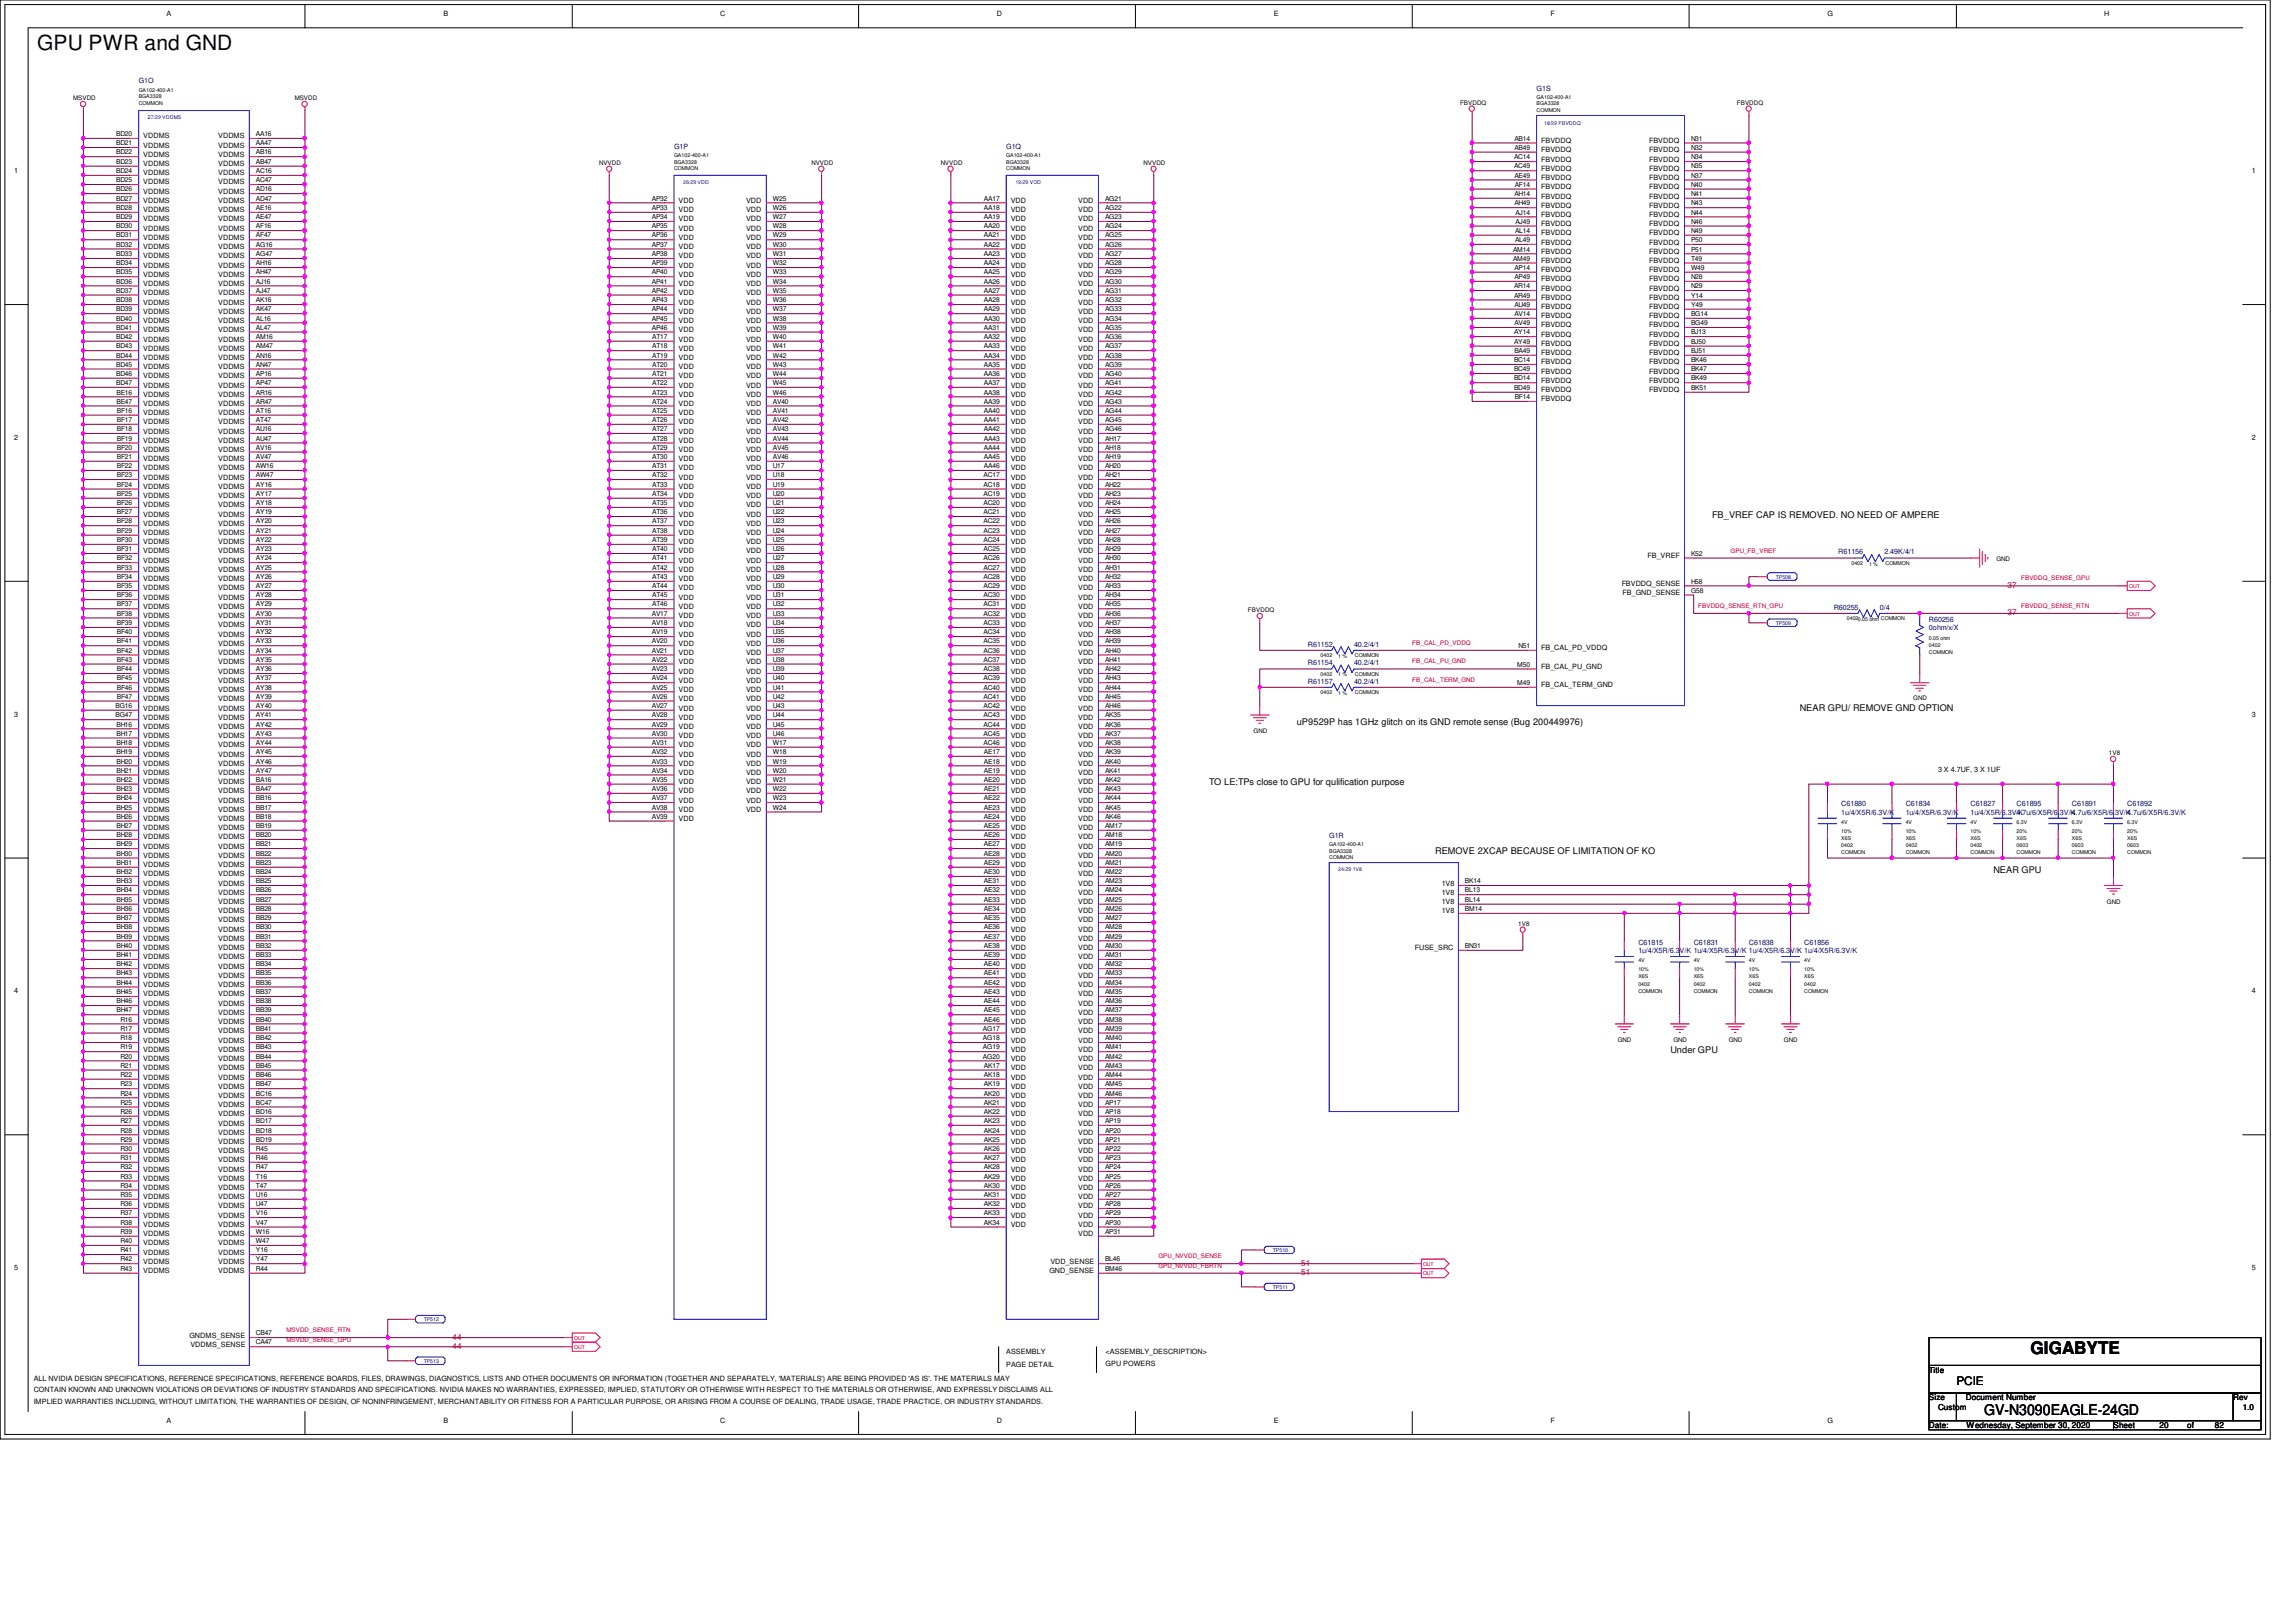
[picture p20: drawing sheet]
<svg xmlns="http://www.w3.org/2000/svg" width="297mm" height="210mm" viewBox="0 0 297 210" stroke-linecap="round" stroke-linejoin="round" font-family="sans-serif">
<defs><g id="words">
<text font-size="2.7" x="4.8" y="6.5">GPU PWR and GND</text>
<text font-size="2.2" x="262.7" y="175.2">GIGABYTE</text>
<text font-size="1.9" x="256.7" y="183.1">GV-N3090EAGLE-24GD</text>
<text font-size="1.5" x="253.1" y="179.3">PCIE</text>
<g font-size="1.2">
<text x="221.5" y="67">FB_VREF CAP IS REMOVED. NO NEED OF AMPERE</text>
<text x="167.8" y="93.9">uP9529P has 1GHz glitch on its GND remote sense (Bug 200449976)</text>
<text x="232.8" y="92.1">NEAR GPU/ REMOVE GND OPTION</text>
<text x="156.4" y="101.6">TO LE:TPs close to GPU for qulification purpose</text>
<text x="185.7" y="110.6">REMOVE 2XCAP BECAUSE OF LIMITATION OF KO</text>
<text x="257.9" y="112.9">NEAR GPU</text>
<text x="216.1" y="136.2">Under GPU</text>
</g>
<g font-size="1.1" fill="#f00">
<text x="259.7" y="76.1">37</text>
<text x="259.7" y="79.6">37</text>
<text x="168.4" y="165">51</text>
<text x="168.4" y="163.8">51</text>
<text x="58.5" y="173.4">44</text>
<text x="58.5" y="174.5">44</text>
</g>
<g font-size="1.1">
<text x="249.6" y="177.7">Title</text>
<text x="249.6" y="181.2">Size</text>
<text x="249.6" y="184.8">Date:</text>
<text x="250.7" y="182.4">Custom</text>
<text x="254.3" y="181.2">Document Number</text>
<text x="254.4" y="184.8">Wednesday, September 30, 2020</text>
<text x="273.4" y="184.8">Sheet</text>
<text x="279.4" y="184.8">20</text>
<text x="283" y="184.8">of</text>
<text x="286.6" y="184.8">82</text>
<text x="288.9" y="181.2">Rev</text>
<text x="290.1" y="182.4">1.0</text>
</g>
<g font-size=".9">
<text x="21.5" y="2">A</text>
<text x="57.4" y="2">B</text>
<text x="93.2" y="2">C</text>
<text x="129" y="2">D</text>
<text x="164.8" y="2">E</text>
<text x="200.6" y="2">F</text>
<text x="236.4" y="2">G</text>
<text x="272.2" y="2">H</text>
<text x="15" y="17.6">BD20</text>
<text x="18.5" y="17.9">VDDMS</text>
<text x="28.2" y="17.9">VDDMS</text>
<text x="33.1" y="17.6">AA16</text>
<text x="1.8" y="22.4">1</text>
<text x="15" y="23.6">BD25</text>
<text x="15" y="22.4">BD24</text>
<text x="15" y="21.2">BD23</text>
<text x="15" y="20">BD22</text>
<text x="15" y="18.8">BD21</text>
<text x="18.5" y="23.9">VDDMS</text>
<text x="18.5" y="22.7">VDDMS</text>
<text x="18.5" y="21.5">VDDMS</text>
<text x="18.5" y="20.3">VDDMS</text>
<text x="18.5" y="19.1">VDDMS</text>
<text x="28.2" y="23.9">VDDMS</text>
<text x="28.2" y="22.7">VDDMS</text>
<text x="28.2" y="21.5">VDDMS</text>
<text x="28.2" y="20.3">VDDMS</text>
<text x="28.2" y="19.1">VDDMS</text>
<text x="33.1" y="23.6">AC47</text>
<text x="33.1" y="22.4">AC16</text>
<text x="33.1" y="21.2">AB47</text>
<text x="33.1" y="20">AB16</text>
<text x="33.1" y="18.8">AA47</text>
<text x="195.9" y="21.8">AC49</text>
<text x="195.9" y="20.6">AC14</text>
<text x="195.9" y="23">AE49</text>
<text x="195.9" y="19.4">AB49</text>
<text x="195.9" y="18.2">AB14</text>
<text x="199.4" y="23.3">FBVDDQ</text>
<text x="199.4" y="22.1">FBVDDQ</text>
<text x="199.4" y="20.9">FBVDDQ</text>
<text x="199.4" y="19.7">FBVDDQ</text>
<text x="199.4" y="18.5">FBVDDQ</text>
<text x="213.4" y="23.3">FBVDDQ</text>
<text x="213.4" y="22.1">FBVDDQ</text>
<text x="213.4" y="20.9">FBVDDQ</text>
<text x="213.4" y="19.7">FBVDDQ</text>
<text x="213.4" y="18.5">FBVDDQ</text>
<text x="218.8" y="23">N37</text>
<text x="218.8" y="21.8">N35</text>
<text x="218.8" y="20.6">N34</text>
<text x="218.8" y="19.4">N32</text>
<text x="218.8" y="18.2">N31</text>
<text x="291.3" y="22.4">1</text>
<text x="15" y="29.5">BD30</text>
<text x="15" y="28.4">BD29</text>
<text x="15" y="27.2">BD28</text>
<text x="15" y="26">BD27</text>
<text x="15" y="24.8">BD26</text>
<text x="18.5" y="29.8">VDDMS</text>
<text x="18.5" y="28.7">VDDMS</text>
<text x="18.5" y="27.5">VDDMS</text>
<text x="18.5" y="26.3">VDDMS</text>
<text x="18.5" y="25.1">VDDMS</text>
<text x="28.2" y="29.8">VDDMS</text>
<text x="28.2" y="28.7">VDDMS</text>
<text x="28.2" y="27.5">VDDMS</text>
<text x="28.2" y="26.3">VDDMS</text>
<text x="28.2" y="25.1">VDDMS</text>
<text x="33.1" y="29.5">AF16</text>
<text x="33.1" y="28.4">AE47</text>
<text x="33.1" y="27.2">AE16</text>
<text x="33.1" y="26">AD47</text>
<text x="33.1" y="24.8">AD16</text>
<text x="84.3" y="29.5">AP35</text>
<text x="84.3" y="28.4">AP34</text>
<text x="84.3" y="27.2">AP33</text>
<text x="84.3" y="26">AP32</text>
<text x="87.8" y="29.8">VDD</text>
<text x="87.8" y="28.7">VDD</text>
<text x="87.8" y="27.5">VDD</text>
<text x="87.8" y="26.3">VDD</text>
<text x="96.5" y="29.8">VDD</text>
<text x="96.5" y="28.7">VDD</text>
<text x="96.5" y="27.5">VDD</text>
<text x="96.5" y="26.3">VDD</text>
<text x="100" y="29.5">W28</text>
<text x="100" y="28.4">W27</text>
<text x="100" y="27.2">W26</text>
<text x="100" y="26">W25</text>
<text x="127.3" y="29.5">AA20</text>
<text x="127.3" y="28.4">AA19</text>
<text x="127.3" y="27.2">AA18</text>
<text x="127.3" y="26">AA17</text>
<text x="130.8" y="29.8">VDD</text>
<text x="130.8" y="28.7">VDD</text>
<text x="130.8" y="27.5">VDD</text>
<text x="130.8" y="26.3">VDD</text>
<text x="139.5" y="29.8">VDD</text>
<text x="139.5" y="28.7">VDD</text>
<text x="139.5" y="27.5">VDD</text>
<text x="139.5" y="26.3">VDD</text>
<text x="143" y="29.5">AG24</text>
<text x="143" y="28.4">AG23</text>
<text x="143" y="27.2">AG22</text>
<text x="143" y="26">AG21</text>
<text x="195.9" y="26.6">AH49</text>
<text x="195.9" y="25.4">AH14</text>
<text x="196" y="24.2">AF14</text>
<text x="196" y="29">AJ49</text>
<text x="196" y="27.8">AJ14</text>
<text x="199.4" y="29.3">FBVDDQ</text>
<text x="199.4" y="28.1">FBVDDQ</text>
<text x="199.4" y="26.9">FBVDDQ</text>
<text x="199.4" y="25.7">FBVDDQ</text>
<text x="199.4" y="24.5">FBVDDQ</text>
<text x="213.4" y="29.3">FBVDDQ</text>
<text x="213.4" y="28.1">FBVDDQ</text>
<text x="213.4" y="26.9">FBVDDQ</text>
<text x="213.4" y="25.7">FBVDDQ</text>
<text x="213.4" y="24.5">FBVDDQ</text>
<text x="218.8" y="29">N46</text>
<text x="218.8" y="27.8">N44</text>
<text x="218.8" y="26.6">N43</text>
<text x="218.8" y="25.4">N41</text>
<text x="218.8" y="24.2">N40</text>
<text x="15" y="35.5">BD35</text>
<text x="15" y="34.3">BD34</text>
<text x="15" y="33.1">BD33</text>
<text x="15" y="31.9">BD32</text>
<text x="15" y="30.7">BD31</text>
<text x="18.5" y="35.8">VDDMS</text>
<text x="18.5" y="34.6">VDDMS</text>
<text x="18.5" y="33.4">VDDMS</text>
<text x="18.5" y="32.3">VDDMS</text>
<text x="18.5" y="31">VDDMS</text>
<text x="28.2" y="35.8">VDDMS</text>
<text x="28.2" y="34.6">VDDMS</text>
<text x="28.2" y="33.4">VDDMS</text>
<text x="28.2" y="32.3">VDDMS</text>
<text x="28.2" y="31">VDDMS</text>
<text x="33.1" y="35.5">AH47</text>
<text x="33.1" y="34.3">AH16</text>
<text x="33.1" y="33.1">AG47</text>
<text x="33.1" y="31.9">AG16</text>
<text x="33.1" y="30.7">AF47</text>
<text x="84.3" y="35.5">AP40</text>
<text x="84.3" y="34.3">AP39</text>
<text x="84.3" y="33.1">AP38</text>
<text x="84.3" y="31.9">AP37</text>
<text x="84.3" y="30.7">AP36</text>
<text x="87.8" y="35.8">VDD</text>
<text x="87.8" y="34.6">VDD</text>
<text x="87.8" y="33.4">VDD</text>
<text x="87.8" y="32.3">VDD</text>
<text x="87.8" y="31">VDD</text>
<text x="96.5" y="35.8">VDD</text>
<text x="96.5" y="34.6">VDD</text>
<text x="96.5" y="33.4">VDD</text>
<text x="96.5" y="32.3">VDD</text>
<text x="96.5" y="31">VDD</text>
<text x="100" y="35.5">W33</text>
<text x="100" y="34.3">W32</text>
<text x="100" y="33.1">W31</text>
<text x="100" y="31.9">W30</text>
<text x="100" y="30.7">W29</text>
<text x="127.3" y="35.5">AA25</text>
<text x="127.3" y="34.3">AA24</text>
<text x="127.3" y="33.1">AA23</text>
<text x="127.3" y="31.9">AA22</text>
<text x="127.3" y="30.7">AA21</text>
<text x="130.8" y="35.8">VDD</text>
<text x="130.8" y="34.6">VDD</text>
<text x="130.8" y="33.4">VDD</text>
<text x="130.8" y="32.3">VDD</text>
<text x="130.8" y="31">VDD</text>
<text x="139.5" y="35.8">VDD</text>
<text x="139.5" y="34.6">VDD</text>
<text x="139.5" y="33.4">VDD</text>
<text x="139.5" y="32.3">VDD</text>
<text x="139.5" y="31">VDD</text>
<text x="143" y="35.5">AG29</text>
<text x="143" y="34.3">AG28</text>
<text x="143" y="33.1">AG27</text>
<text x="143" y="31.9">AG26</text>
<text x="143" y="30.7">AG25</text>
<text x="195.7" y="33.7">AM49</text>
<text x="195.7" y="32.6">AM14</text>
<text x="195.9" y="34.9">AP14</text>
<text x="196" y="31.3">AL49</text>
<text x="196" y="30.1">AL14</text>
<text x="199.4" y="35.2">FBVDDQ</text>
<text x="199.4" y="34">FBVDDQ</text>
<text x="199.4" y="32.9">FBVDDQ</text>
<text x="199.4" y="31.7">FBVDDQ</text>
<text x="199.4" y="30.4">FBVDDQ</text>
<text x="213.4" y="35.2">FBVDDQ</text>
<text x="213.4" y="34">FBVDDQ</text>
<text x="213.4" y="32.9">FBVDDQ</text>
<text x="213.4" y="31.7">FBVDDQ</text>
<text x="213.4" y="30.4">FBVDDQ</text>
<text x="218.8" y="34.9">W49</text>
<text x="218.8" y="33.7">T49</text>
<text x="218.8" y="32.6">P51</text>
<text x="218.8" y="31.3">P50</text>
<text x="218.8" y="30.1">N49</text>
<text x="15" y="41.5">BD40</text>
<text x="15" y="40.3">BD39</text>
<text x="15" y="39.1">BD38</text>
<text x="15" y="37.9">BD37</text>
<text x="15" y="36.7">BD36</text>
<text x="18.5" y="41.8">VDDMS</text>
<text x="18.5" y="40.6">VDDMS</text>
<text x="18.5" y="39.4">VDDMS</text>
<text x="18.5" y="38.2">VDDMS</text>
<text x="18.5" y="37">VDDMS</text>
<text x="28.2" y="41.8">VDDMS</text>
<text x="28.2" y="40.6">VDDMS</text>
<text x="28.2" y="39.4">VDDMS</text>
<text x="28.2" y="38.2">VDDMS</text>
<text x="28.2" y="37">VDDMS</text>
<text x="33.1" y="41.5">AL16</text>
<text x="33.1" y="40.3">AK47</text>
<text x="33.1" y="39.1">AK16</text>
<text x="33.1" y="37.9">AJ47</text>
<text x="33.1" y="36.7">AJ16</text>
<text x="84.3" y="41.5">AP45</text>
<text x="84.3" y="40.3">AP44</text>
<text x="84.3" y="39.1">AP43</text>
<text x="84.3" y="37.9">AP42</text>
<text x="84.3" y="36.7">AP41</text>
<text x="87.8" y="41.8">VDD</text>
<text x="87.8" y="40.6">VDD</text>
<text x="87.8" y="39.4">VDD</text>
<text x="87.8" y="38.2">VDD</text>
<text x="87.8" y="37">VDD</text>
<text x="96.5" y="41.8">VDD</text>
<text x="96.5" y="40.6">VDD</text>
<text x="96.5" y="39.4">VDD</text>
<text x="96.5" y="38.2">VDD</text>
<text x="96.5" y="37">VDD</text>
<text x="100" y="41.5">W38</text>
<text x="100" y="40.3">W37</text>
<text x="100" y="39.1">W36</text>
<text x="100" y="37.9">W35</text>
<text x="100" y="36.7">W34</text>
<text x="127.3" y="41.5">AA30</text>
<text x="127.3" y="40.3">AA29</text>
<text x="127.3" y="39.1">AA28</text>
<text x="127.3" y="37.9">AA27</text>
<text x="127.3" y="36.7">AA26</text>
<text x="130.8" y="41.8">VDD</text>
<text x="130.8" y="40.6">VDD</text>
<text x="130.8" y="39.4">VDD</text>
<text x="130.8" y="38.2">VDD</text>
<text x="130.8" y="37">VDD</text>
<text x="139.5" y="41.8">VDD</text>
<text x="139.5" y="40.6">VDD</text>
<text x="139.5" y="39.4">VDD</text>
<text x="139.5" y="38.2">VDD</text>
<text x="139.5" y="37">VDD</text>
<text x="143" y="41.5">AG34</text>
<text x="143" y="40.3">AG33</text>
<text x="143" y="39.1">AG32</text>
<text x="143" y="37.9">AG31</text>
<text x="143" y="36.7">AG30</text>
<text x="195.9" y="38.5">AR49</text>
<text x="195.9" y="37.3">AR14</text>
<text x="195.9" y="40.9">AV14</text>
<text x="195.9" y="39.7">AU49</text>
<text x="195.9" y="36.1">AP49</text>
<text x="199.4" y="41.2">FBVDDQ</text>
<text x="199.4" y="40">FBVDDQ</text>
<text x="199.4" y="38.8">FBVDDQ</text>
<text x="199.4" y="37.6">FBVDDQ</text>
<text x="199.4" y="36.4">FBVDDQ</text>
<text x="213.4" y="41.2">FBVDDQ</text>
<text x="213.4" y="40">FBVDDQ</text>
<text x="213.4" y="38.8">FBVDDQ</text>
<text x="213.4" y="37.6">FBVDDQ</text>
<text x="213.4" y="36.4">FBVDDQ</text>
<text x="218.8" y="40.9">BG14</text>
<text x="218.8" y="39.7">Y49</text>
<text x="218.8" y="38.5">Y14</text>
<text x="218.8" y="37.3">N29</text>
<text x="218.8" y="36.1">N28</text>
<text x="15" y="47.5">BD45</text>
<text x="15" y="46.3">BD44</text>
<text x="15" y="45.1">BD43</text>
<text x="15" y="43.9">BD42</text>
<text x="15" y="42.7">BD41</text>
<text x="18.5" y="47.8">VDDMS</text>
<text x="18.5" y="46.6">VDDMS</text>
<text x="18.5" y="45.4">VDDMS</text>
<text x="18.5" y="44.2">VDDMS</text>
<text x="18.5" y="43">VDDMS</text>
<text x="28.2" y="47.8">VDDMS</text>
<text x="28.2" y="46.6">VDDMS</text>
<text x="28.2" y="45.4">VDDMS</text>
<text x="28.2" y="44.2">VDDMS</text>
<text x="28.2" y="43">VDDMS</text>
<text x="33.1" y="47.5">AN47</text>
<text x="33.1" y="46.3">AN16</text>
<text x="33.1" y="45.1">AM47</text>
<text x="33.1" y="43.9">AM16</text>
<text x="33.1" y="42.7">AL47</text>
<text x="84.3" y="42.7">AP46</text>
<text x="84.4" y="47.5">AT20</text>
<text x="84.4" y="46.3">AT19</text>
<text x="84.4" y="45.1">AT18</text>
<text x="84.4" y="43.9">AT17</text>
<text x="87.8" y="47.8">VDD</text>
<text x="87.8" y="46.6">VDD</text>
<text x="87.8" y="45.4">VDD</text>
<text x="87.8" y="44.2">VDD</text>
<text x="87.8" y="43">VDD</text>
<text x="96.5" y="47.8">VDD</text>
<text x="96.5" y="46.6">VDD</text>
<text x="96.5" y="45.4">VDD</text>
<text x="96.5" y="44.2">VDD</text>
<text x="96.5" y="43">VDD</text>
<text x="100" y="47.5">W43</text>
<text x="100" y="46.3">W42</text>
<text x="100" y="45.1">W41</text>
<text x="100" y="43.9">W40</text>
<text x="100" y="42.7">W39</text>
<text x="127.3" y="47.5">AA35</text>
<text x="127.3" y="46.3">AA34</text>
<text x="127.3" y="45.1">AA33</text>
<text x="127.3" y="43.9">AA32</text>
<text x="127.3" y="42.7">AA31</text>
<text x="130.8" y="47.8">VDD</text>
<text x="130.8" y="46.6">VDD</text>
<text x="130.8" y="45.4">VDD</text>
<text x="130.8" y="44.2">VDD</text>
<text x="130.8" y="43">VDD</text>
<text x="139.5" y="47.8">VDD</text>
<text x="139.5" y="46.6">VDD</text>
<text x="139.5" y="45.4">VDD</text>
<text x="139.5" y="44.2">VDD</text>
<text x="139.5" y="43">VDD</text>
<text x="143" y="47.5">AG39</text>
<text x="143" y="46.3">AG38</text>
<text x="143" y="45.1">AG37</text>
<text x="143" y="43.9">AG36</text>
<text x="143" y="42.7">AG35</text>
<text x="195.9" y="46.9">BC14</text>
<text x="195.9" y="44.5">AY49</text>
<text x="195.9" y="43.3">AY14</text>
<text x="195.9" y="45.7">BA49</text>
<text x="195.9" y="42.1">AV49</text>
<text x="199.4" y="47.2">FBVDDQ</text>
<text x="199.4" y="46">FBVDDQ</text>
<text x="199.4" y="44.8">FBVDDQ</text>
<text x="199.4" y="43.6">FBVDDQ</text>
<text x="199.4" y="42.4">FBVDDQ</text>
<text x="213.4" y="47.2">FBVDDQ</text>
<text x="213.4" y="46">FBVDDQ</text>
<text x="213.4" y="44.8">FBVDDQ</text>
<text x="213.4" y="43.6">FBVDDQ</text>
<text x="213.4" y="42.4">FBVDDQ</text>
<text x="218.8" y="46.9">BK46</text>
<text x="218.8" y="45.7">BJ51</text>
<text x="218.8" y="44.5">BJ50</text>
<text x="218.8" y="43.3">BJ13</text>
<text x="218.8" y="42.1">BG49</text>
<text x="15" y="49.8">BD47</text>
<text x="15" y="48.6">BD46</text>
<text x="15.1" y="52.2">BE47</text>
<text x="15.1" y="51.1">BE16</text>
<text x="15.1" y="53.4">BF16</text>
<text x="18.5" y="53.7">VDDMS</text>
<text x="18.5" y="52.5">VDDMS</text>
<text x="18.5" y="51.4">VDDMS</text>
<text x="18.5" y="50.2">VDDMS</text>
<text x="18.5" y="48.9">VDDMS</text>
<text x="28.2" y="53.7">VDDMS</text>
<text x="28.2" y="52.5">VDDMS</text>
<text x="28.2" y="51.4">VDDMS</text>
<text x="28.2" y="50.2">VDDMS</text>
<text x="28.2" y="48.9">VDDMS</text>
<text x="33.1" y="53.4">AT16</text>
<text x="33.1" y="52.2">AR47</text>
<text x="33.1" y="51.1">AR16</text>
<text x="33.1" y="49.8">AP47</text>
<text x="33.1" y="48.6">AP16</text>
<text x="84.4" y="53.4">AT25</text>
<text x="84.4" y="52.2">AT24</text>
<text x="84.4" y="51.1">AT23</text>
<text x="84.4" y="49.8">AT22</text>
<text x="84.4" y="48.6">AT21</text>
<text x="87.8" y="53.7">VDD</text>
<text x="87.8" y="52.5">VDD</text>
<text x="87.8" y="51.4">VDD</text>
<text x="87.8" y="50.2">VDD</text>
<text x="87.8" y="48.9">VDD</text>
<text x="96.5" y="53.7">VDD</text>
<text x="96.5" y="52.5">VDD</text>
<text x="96.5" y="51.4">VDD</text>
<text x="96.5" y="50.2">VDD</text>
<text x="96.5" y="48.9">VDD</text>
<text x="100" y="53.4">AV41</text>
<text x="100" y="52.2">AV40</text>
<text x="100" y="51.1">W46</text>
<text x="100" y="49.8">W45</text>
<text x="100" y="48.6">W44</text>
<text x="127.3" y="53.4">AA40</text>
<text x="127.3" y="52.2">AA39</text>
<text x="127.3" y="51.1">AA38</text>
<text x="127.3" y="49.8">AA37</text>
<text x="127.3" y="48.6">AA36</text>
<text x="130.8" y="53.7">VDD</text>
<text x="130.8" y="52.5">VDD</text>
<text x="130.8" y="51.4">VDD</text>
<text x="130.8" y="50.2">VDD</text>
<text x="130.8" y="48.9">VDD</text>
<text x="139.5" y="53.7">VDD</text>
<text x="139.5" y="52.5">VDD</text>
<text x="139.5" y="51.4">VDD</text>
<text x="139.5" y="50.2">VDD</text>
<text x="139.5" y="48.9">VDD</text>
<text x="143" y="53.4">AG44</text>
<text x="143" y="52.2">AG43</text>
<text x="143" y="51.1">AG42</text>
<text x="143" y="49.8">AG41</text>
<text x="143" y="48.6">AG40</text>
<text x="195.9" y="50.5">BD49</text>
<text x="195.9" y="49.2">BD14</text>
<text x="195.9" y="48">BC49</text>
<text x="196" y="51.6">BF14</text>
<text x="199.4" y="51.9">FBVDDQ</text>
<text x="199.4" y="50.8">FBVDDQ</text>
<text x="199.4" y="49.6">FBVDDQ</text>
<text x="199.4" y="48.3">FBVDDQ</text>
<text x="213.4" y="50.8">FBVDDQ</text>
<text x="213.4" y="49.6">FBVDDQ</text>
<text x="213.4" y="48.3">FBVDDQ</text>
<text x="218.8" y="50.5">BK51</text>
<text x="218.8" y="49.2">BK49</text>
<text x="218.8" y="48">BK47</text>
<text x="1.8" y="56.9">2</text>
<text x="15.1" y="59.4">BF21</text>
<text x="15.1" y="58.2">BF20</text>
<text x="15.1" y="57">BF19</text>
<text x="15.1" y="55.8">BF18</text>
<text x="15.1" y="54.6">BF17</text>
<text x="18.5" y="59.7">VDDMS</text>
<text x="18.5" y="58.5">VDDMS</text>
<text x="18.5" y="57.3">VDDMS</text>
<text x="18.5" y="56.1">VDDMS</text>
<text x="18.5" y="54.9">VDDMS</text>
<text x="28.2" y="59.7">VDDMS</text>
<text x="28.2" y="58.5">VDDMS</text>
<text x="28.2" y="57.3">VDDMS</text>
<text x="28.2" y="56.1">VDDMS</text>
<text x="28.2" y="54.9">VDDMS</text>
<text x="33.1" y="59.4">AV47</text>
<text x="33.1" y="58.2">AV16</text>
<text x="33.1" y="57">AU47</text>
<text x="33.1" y="55.8">AU16</text>
<text x="33.1" y="54.6">AT47</text>
<text x="84.4" y="59.4">AT30</text>
<text x="84.4" y="58.2">AT29</text>
<text x="84.4" y="57">AT28</text>
<text x="84.4" y="55.8">AT27</text>
<text x="84.4" y="54.6">AT26</text>
<text x="87.8" y="59.7">VDD</text>
<text x="87.8" y="58.5">VDD</text>
<text x="87.8" y="57.3">VDD</text>
<text x="87.8" y="56.1">VDD</text>
<text x="87.8" y="54.9">VDD</text>
<text x="96.5" y="59.7">VDD</text>
<text x="96.5" y="58.5">VDD</text>
<text x="96.5" y="57.3">VDD</text>
<text x="96.5" y="56.1">VDD</text>
<text x="96.5" y="54.9">VDD</text>
<text x="100" y="59.4">AV46</text>
<text x="100" y="58.2">AV45</text>
<text x="100" y="57">AV44</text>
<text x="100" y="55.8">AV43</text>
<text x="100" y="54.6">AV42</text>
<text x="127.3" y="59.4">AA45</text>
<text x="127.3" y="58.2">AA44</text>
<text x="127.3" y="57">AA43</text>
<text x="127.3" y="55.8">AA42</text>
<text x="127.3" y="54.6">AA41</text>
<text x="130.8" y="59.7">VDD</text>
<text x="130.8" y="58.5">VDD</text>
<text x="130.8" y="57.3">VDD</text>
<text x="130.8" y="56.1">VDD</text>
<text x="130.8" y="54.9">VDD</text>
<text x="139.5" y="59.7">VDD</text>
<text x="139.5" y="58.5">VDD</text>
<text x="139.5" y="57.3">VDD</text>
<text x="139.5" y="56.1">VDD</text>
<text x="139.5" y="54.9">VDD</text>
<text x="143" y="59.4">AH19</text>
<text x="143" y="58.2">AH18</text>
<text x="143" y="57">AH17</text>
<text x="143" y="55.8">AG46</text>
<text x="143" y="54.6">AG45</text>
<text x="291.3" y="56.9">2</text>
<text x="15.1" y="65.4">BF26</text>
<text x="15.1" y="64.2">BF25</text>
<text x="15.1" y="63">BF24</text>
<text x="15.1" y="61.8">BF23</text>
<text x="15.1" y="60.6">BF22</text>
<text x="18.5" y="65.7">VDDMS</text>
<text x="18.5" y="64.5">VDDMS</text>
<text x="18.5" y="63.3">VDDMS</text>
<text x="18.5" y="62.1">VDDMS</text>
<text x="18.5" y="60.9">VDDMS</text>
<text x="28.2" y="65.7">VDDMS</text>
<text x="28.2" y="64.5">VDDMS</text>
<text x="28.2" y="63.3">VDDMS</text>
<text x="28.2" y="62.1">VDDMS</text>
<text x="28.2" y="60.9">VDDMS</text>
<text x="33.1" y="65.4">AY18</text>
<text x="33.1" y="64.2">AY17</text>
<text x="33.1" y="63">AY16</text>
<text x="33.1" y="61.8">AW47</text>
<text x="33.1" y="60.6">AW16</text>
<text x="84.4" y="65.4">AT35</text>
<text x="84.4" y="64.2">AT34</text>
<text x="84.4" y="63">AT33</text>
<text x="84.4" y="61.8">AT32</text>
<text x="84.4" y="60.6">AT31</text>
<text x="87.8" y="65.7">VDD</text>
<text x="87.8" y="64.5">VDD</text>
<text x="87.8" y="63.3">VDD</text>
<text x="87.8" y="62.1">VDD</text>
<text x="87.8" y="60.9">VDD</text>
<text x="96.5" y="65.7">VDD</text>
<text x="96.5" y="64.5">VDD</text>
<text x="96.5" y="63.3">VDD</text>
<text x="96.5" y="62.1">VDD</text>
<text x="96.5" y="60.9">VDD</text>
<text x="100" y="65.4">U21</text>
<text x="100" y="64.2">U20</text>
<text x="100" y="63">U19</text>
<text x="100" y="61.8">U18</text>
<text x="100" y="60.6">U17</text>
<text x="127.3" y="65.4">AC20</text>
<text x="127.3" y="64.2">AC19</text>
<text x="127.3" y="63">AC18</text>
<text x="127.3" y="61.8">AC17</text>
<text x="127.3" y="60.6">AA46</text>
<text x="130.8" y="65.7">VDD</text>
<text x="130.8" y="64.5">VDD</text>
<text x="130.8" y="63.3">VDD</text>
<text x="130.8" y="62.1">VDD</text>
<text x="130.8" y="60.9">VDD</text>
<text x="139.5" y="65.7">VDD</text>
<text x="139.5" y="64.5">VDD</text>
<text x="139.5" y="63.3">VDD</text>
<text x="139.5" y="62.1">VDD</text>
<text x="139.5" y="60.9">VDD</text>
<text x="143" y="65.4">AH24</text>
<text x="143" y="64.2">AH23</text>
<text x="143" y="63">AH22</text>
<text x="143" y="61.8">AH21</text>
<text x="143" y="60.6">AH20</text>
<text x="15.1" y="71.3">BF31</text>
<text x="15.1" y="70.1">BF30</text>
<text x="15.1" y="69">BF29</text>
<text x="15.1" y="67.7">BF28</text>
<text x="15.1" y="66.5">BF27</text>
<text x="18.5" y="71.6">VDDMS</text>
<text x="18.5" y="70.4">VDDMS</text>
<text x="18.5" y="69.3">VDDMS</text>
<text x="18.5" y="68.1">VDDMS</text>
<text x="18.5" y="66.8">VDDMS</text>
<text x="28.2" y="71.6">VDDMS</text>
<text x="28.2" y="70.4">VDDMS</text>
<text x="28.2" y="69.3">VDDMS</text>
<text x="28.2" y="68.1">VDDMS</text>
<text x="28.2" y="66.8">VDDMS</text>
<text x="33.1" y="71.3">AY23</text>
<text x="33.1" y="70.1">AY22</text>
<text x="33.1" y="69">AY21</text>
<text x="33.1" y="67.7">AY20</text>
<text x="33.1" y="66.5">AY19</text>
<text x="84.4" y="71.3">AT40</text>
<text x="84.4" y="70.1">AT39</text>
<text x="84.4" y="69">AT38</text>
<text x="84.4" y="67.7">AT37</text>
<text x="84.4" y="66.5">AT36</text>
<text x="87.8" y="71.6">VDD</text>
<text x="87.8" y="70.4">VDD</text>
<text x="87.8" y="69.3">VDD</text>
<text x="87.8" y="68.1">VDD</text>
<text x="87.8" y="66.8">VDD</text>
<text x="96.5" y="71.6">VDD</text>
<text x="96.5" y="70.4">VDD</text>
<text x="96.5" y="69.3">VDD</text>
<text x="96.5" y="68.1">VDD</text>
<text x="96.5" y="66.8">VDD</text>
<text x="100" y="71.3">U26</text>
<text x="100" y="70.1">U25</text>
<text x="100" y="69">U24</text>
<text x="100" y="67.7">U23</text>
<text x="100" y="66.5">U22</text>
<text x="127.3" y="71.3">AC25</text>
<text x="127.3" y="70.1">AC24</text>
<text x="127.3" y="69">AC23</text>
<text x="127.3" y="67.7">AC22</text>
<text x="127.3" y="66.5">AC21</text>
<text x="130.8" y="71.6">VDD</text>
<text x="130.8" y="70.4">VDD</text>
<text x="130.8" y="69.3">VDD</text>
<text x="130.8" y="68.1">VDD</text>
<text x="130.8" y="66.8">VDD</text>
<text x="139.5" y="71.6">VDD</text>
<text x="139.5" y="70.4">VDD</text>
<text x="139.5" y="69.3">VDD</text>
<text x="139.5" y="68.1">VDD</text>
<text x="139.5" y="66.8">VDD</text>
<text x="143" y="71.3">AH29</text>
<text x="143" y="70.1">AH28</text>
<text x="143" y="69">AH27</text>
<text x="143" y="67.7">AH26</text>
<text x="143" y="66.5">AH25</text>
<text x="218.8" y="71.9">K52</text>
<text x="15.1" y="77.3">BF36</text>
<text x="15.1" y="76.1">BF35</text>
<text x="15.1" y="74.9">BF34</text>
<text x="15.1" y="73.7">BF33</text>
<text x="15.1" y="72.5">BF32</text>
<text x="18.5" y="77.6">VDDMS</text>
<text x="18.5" y="76.4">VDDMS</text>
<text x="18.5" y="75.2">VDDMS</text>
<text x="18.5" y="74">VDDMS</text>
<text x="18.5" y="72.8">VDDMS</text>
<text x="28.2" y="77.6">VDDMS</text>
<text x="28.2" y="76.4">VDDMS</text>
<text x="28.2" y="75.2">VDDMS</text>
<text x="28.2" y="74">VDDMS</text>
<text x="28.2" y="72.8">VDDMS</text>
<text x="33.1" y="77.3">AY28</text>
<text x="33.1" y="76.1">AY27</text>
<text x="33.1" y="74.9">AY26</text>
<text x="33.1" y="73.7">AY25</text>
<text x="33.1" y="72.5">AY24</text>
<text x="84.4" y="77.3">AT45</text>
<text x="84.4" y="76.1">AT44</text>
<text x="84.4" y="74.9">AT43</text>
<text x="84.4" y="73.7">AT42</text>
<text x="84.4" y="72.5">AT41</text>
<text x="87.8" y="77.6">VDD</text>
<text x="87.8" y="76.4">VDD</text>
<text x="87.8" y="75.2">VDD</text>
<text x="87.8" y="74">VDD</text>
<text x="87.8" y="72.8">VDD</text>
<text x="96.5" y="77.6">VDD</text>
<text x="96.5" y="76.4">VDD</text>
<text x="96.5" y="75.2">VDD</text>
<text x="96.5" y="74">VDD</text>
<text x="96.5" y="72.8">VDD</text>
<text x="100" y="77.3">U31</text>
<text x="100" y="76.1">U30</text>
<text x="100" y="74.9">U29</text>
<text x="100" y="73.7">U28</text>
<text x="100" y="72.5">U27</text>
<text x="127.3" y="77.3">AC30</text>
<text x="127.3" y="76.1">AC29</text>
<text x="127.3" y="74.9">AC28</text>
<text x="127.3" y="73.7">AC27</text>
<text x="127.3" y="72.5">AC26</text>
<text x="130.8" y="77.6">VDD</text>
<text x="130.8" y="76.4">VDD</text>
<text x="130.8" y="75.2">VDD</text>
<text x="130.8" y="74">VDD</text>
<text x="130.8" y="72.8">VDD</text>
<text x="139.5" y="77.6">VDD</text>
<text x="139.5" y="76.4">VDD</text>
<text x="139.5" y="75.2">VDD</text>
<text x="139.5" y="74">VDD</text>
<text x="139.5" y="72.8">VDD</text>
<text x="143" y="77.3">AH34</text>
<text x="143" y="76.1">AH33</text>
<text x="143" y="74.9">AH32</text>
<text x="143" y="73.7">AH31</text>
<text x="143" y="72.5">AH30</text>
<text x="209.8" y="75.8">FBVDDQ_SENSE</text>
<text x="209.9" y="77">FB_GND_SENSE</text>
<text x="213.1" y="72.2">FB_VREF</text>
<text x="218.8" y="76.7">G58</text>
<text x="218.8" y="75.5">H58</text>
<text x="15.1" y="83.3">BF41</text>
<text x="15.1" y="82.1">BF40</text>
<text x="15.1" y="80.9">BF39</text>
<text x="15.1" y="79.7">BF38</text>
<text x="15.1" y="78.5">BF37</text>
<text x="18.5" y="83.6">VDDMS</text>
<text x="18.5" y="82.4">VDDMS</text>
<text x="18.5" y="81.2">VDDMS</text>
<text x="18.5" y="80">VDDMS</text>
<text x="18.5" y="78.8">VDDMS</text>
<text x="28.2" y="83.6">VDDMS</text>
<text x="28.2" y="82.4">VDDMS</text>
<text x="28.2" y="81.2">VDDMS</text>
<text x="28.2" y="80">VDDMS</text>
<text x="28.2" y="78.8">VDDMS</text>
<text x="33.1" y="83.3">AY33</text>
<text x="33.1" y="82.1">AY32</text>
<text x="33.1" y="80.9">AY31</text>
<text x="33.1" y="79.7">AY30</text>
<text x="33.1" y="78.5">AY29</text>
<text x="84.3" y="83.3">AV20</text>
<text x="84.3" y="82.1">AV19</text>
<text x="84.3" y="80.9">AV18</text>
<text x="84.3" y="79.7">AV17</text>
<text x="84.4" y="78.5">AT46</text>
<text x="87.8" y="83.6">VDD</text>
<text x="87.8" y="82.4">VDD</text>
<text x="87.8" y="81.2">VDD</text>
<text x="87.8" y="80">VDD</text>
<text x="87.8" y="78.8">VDD</text>
<text x="96.5" y="83.6">VDD</text>
<text x="96.5" y="82.4">VDD</text>
<text x="96.5" y="81.2">VDD</text>
<text x="96.5" y="80">VDD</text>
<text x="96.5" y="78.8">VDD</text>
<text x="100" y="83.3">U36</text>
<text x="100" y="82.1">U35</text>
<text x="100" y="80.9">U34</text>
<text x="100" y="79.7">U33</text>
<text x="100" y="78.5">U32</text>
<text x="127.3" y="83.3">AC35</text>
<text x="127.3" y="82.1">AC34</text>
<text x="127.3" y="80.9">AC33</text>
<text x="127.3" y="79.7">AC32</text>
<text x="127.3" y="78.5">AC31</text>
<text x="130.8" y="83.6">VDD</text>
<text x="130.8" y="82.4">VDD</text>
<text x="130.8" y="81.2">VDD</text>
<text x="130.8" y="80">VDD</text>
<text x="130.8" y="78.8">VDD</text>
<text x="139.5" y="83.6">VDD</text>
<text x="139.5" y="82.4">VDD</text>
<text x="139.5" y="81.2">VDD</text>
<text x="139.5" y="80">VDD</text>
<text x="139.5" y="78.8">VDD</text>
<text x="143" y="83.3">AH39</text>
<text x="143" y="82.1">AH38</text>
<text x="143" y="80.9">AH37</text>
<text x="143" y="79.7">AH36</text>
<text x="143" y="78.5">AH35</text>
<text x="196.5" y="83.9">N51</text>
<text x="15.1" y="89.2">BF46</text>
<text x="15.1" y="88.1">BF45</text>
<text x="15.1" y="86.9">BF44</text>
<text x="15.1" y="85.6">BF43</text>
<text x="15.1" y="84.5">BF42</text>
<text x="18.5" y="89.5">VDDMS</text>
<text x="18.5" y="88.3">VDDMS</text>
<text x="18.5" y="87.2">VDDMS</text>
<text x="18.5" y="86">VDDMS</text>
<text x="18.5" y="84.8">VDDMS</text>
<text x="28.2" y="89.5">VDDMS</text>
<text x="28.2" y="88.3">VDDMS</text>
<text x="28.2" y="87.2">VDDMS</text>
<text x="28.2" y="86">VDDMS</text>
<text x="28.2" y="84.8">VDDMS</text>
<text x="33.1" y="89.2">AY38</text>
<text x="33.1" y="88.1">AY37</text>
<text x="33.1" y="86.9">AY36</text>
<text x="33.1" y="85.6">AY35</text>
<text x="33.1" y="84.5">AY34</text>
<text x="84.3" y="89.2">AV25</text>
<text x="84.3" y="88.1">AV24</text>
<text x="84.3" y="86.9">AV23</text>
<text x="84.3" y="85.6">AV22</text>
<text x="84.3" y="84.5">AV21</text>
<text x="87.8" y="89.5">VDD</text>
<text x="87.8" y="88.3">VDD</text>
<text x="87.8" y="87.2">VDD</text>
<text x="87.8" y="86">VDD</text>
<text x="87.8" y="84.8">VDD</text>
<text x="96.5" y="89.5">VDD</text>
<text x="96.5" y="88.3">VDD</text>
<text x="96.5" y="87.2">VDD</text>
<text x="96.5" y="86">VDD</text>
<text x="96.5" y="84.8">VDD</text>
<text x="100" y="89.2">U41</text>
<text x="100" y="88.1">U40</text>
<text x="100" y="86.9">U39</text>
<text x="100" y="85.6">U38</text>
<text x="100" y="84.5">U37</text>
<text x="127.3" y="89.2">AC40</text>
<text x="127.3" y="88.1">AC39</text>
<text x="127.3" y="86.9">AC38</text>
<text x="127.3" y="85.6">AC37</text>
<text x="127.3" y="84.5">AC36</text>
<text x="130.8" y="89.5">VDD</text>
<text x="130.8" y="88.3">VDD</text>
<text x="130.8" y="87.2">VDD</text>
<text x="130.8" y="86">VDD</text>
<text x="130.8" y="84.8">VDD</text>
<text x="139.5" y="89.5">VDD</text>
<text x="139.5" y="88.3">VDD</text>
<text x="139.5" y="87.2">VDD</text>
<text x="139.5" y="86">VDD</text>
<text x="139.5" y="84.8">VDD</text>
<text x="143" y="89.2">AH44</text>
<text x="143" y="88.1">AH43</text>
<text x="143" y="86.9">AH42</text>
<text x="143" y="85.6">AH41</text>
<text x="143" y="84.5">AH40</text>
<text x="196.3" y="88.6">M49</text>
<text x="196.3" y="86.3">M50</text>
<text x="199.4" y="88.9">FB_CAL_TERM_GND</text>
<text x="199.4" y="86.6">FB_CAL_PU_GND</text>
<text x="199.4" y="84.2">FB_CAL_PD_VDDQ</text>
<text x="1.8" y="92.8">3</text>
<text x="14.9" y="92.8">BG47</text>
<text x="14.9" y="91.6">BG16</text>
<text x="15.1" y="95.2">BH17</text>
<text x="15.1" y="94">BH16</text>
<text x="15.1" y="90.4">BF47</text>
<text x="18.5" y="95.5">VDDMS</text>
<text x="18.5" y="94.3">VDDMS</text>
<text x="18.5" y="93.1">VDDMS</text>
<text x="18.5" y="91.9">VDDMS</text>
<text x="18.5" y="90.7">VDDMS</text>
<text x="28.2" y="95.5">VDDMS</text>
<text x="28.2" y="94.3">VDDMS</text>
<text x="28.2" y="93.1">VDDMS</text>
<text x="28.2" y="91.9">VDDMS</text>
<text x="28.2" y="90.7">VDDMS</text>
<text x="33.1" y="95.2">AY43</text>
<text x="33.1" y="94">AY42</text>
<text x="33.1" y="92.8">AY41</text>
<text x="33.1" y="91.6">AY40</text>
<text x="33.1" y="90.4">AY39</text>
<text x="84.3" y="95.2">AV30</text>
<text x="84.3" y="94">AV29</text>
<text x="84.3" y="92.8">AV28</text>
<text x="84.3" y="91.6">AV27</text>
<text x="84.3" y="90.4">AV26</text>
<text x="87.8" y="95.5">VDD</text>
<text x="87.8" y="94.3">VDD</text>
<text x="87.8" y="93.1">VDD</text>
<text x="87.8" y="91.9">VDD</text>
<text x="87.8" y="90.7">VDD</text>
<text x="96.5" y="95.5">VDD</text>
<text x="96.5" y="94.3">VDD</text>
<text x="96.5" y="93.1">VDD</text>
<text x="96.5" y="91.9">VDD</text>
<text x="96.5" y="90.7">VDD</text>
<text x="100" y="95.2">U46</text>
<text x="100" y="94">U45</text>
<text x="100" y="92.8">U44</text>
<text x="100" y="91.6">U43</text>
<text x="100" y="90.4">U42</text>
<text x="127.3" y="95.2">AC45</text>
<text x="127.3" y="94">AC44</text>
<text x="127.3" y="92.8">AC43</text>
<text x="127.3" y="91.6">AC42</text>
<text x="127.3" y="90.4">AC41</text>
<text x="130.8" y="95.5">VDD</text>
<text x="130.8" y="94.3">VDD</text>
<text x="130.8" y="93.1">VDD</text>
<text x="130.8" y="91.9">VDD</text>
<text x="130.8" y="90.7">VDD</text>
<text x="139.5" y="95.5">VDD</text>
<text x="139.5" y="94.3">VDD</text>
<text x="139.5" y="93.1">VDD</text>
<text x="139.5" y="91.9">VDD</text>
<text x="139.5" y="90.7">VDD</text>
<text x="143" y="95.2">AK37</text>
<text x="143" y="94">AK36</text>
<text x="143" y="92.8">AK35</text>
<text x="143" y="91.6">AH46</text>
<text x="143" y="90.4">AH45</text>
<text x="291.3" y="92.8">3</text>
<text x="15.1" y="101.2">BH22</text>
<text x="15.1" y="100">BH21</text>
<text x="15.1" y="98.8">BH20</text>
<text x="15.1" y="97.6">BH19</text>
<text x="15.1" y="96.4">BH18</text>
<text x="18.5" y="101.5">VDDMS</text>
<text x="18.5" y="100.3">VDDMS</text>
<text x="18.5" y="99.1">VDDMS</text>
<text x="18.5" y="97.9">VDDMS</text>
<text x="18.5" y="96.7">VDDMS</text>
<text x="28.2" y="101.5">VDDMS</text>
<text x="28.2" y="100.3">VDDMS</text>
<text x="28.2" y="99.1">VDDMS</text>
<text x="28.2" y="97.9">VDDMS</text>
<text x="28.2" y="96.7">VDDMS</text>
<text x="33.1" y="101.2">BA16</text>
<text x="33.1" y="100">AY47</text>
<text x="33.1" y="98.8">AY46</text>
<text x="33.1" y="97.6">AY45</text>
<text x="33.1" y="96.4">AY44</text>
<text x="84.3" y="101.2">AV35</text>
<text x="84.3" y="100">AV34</text>
<text x="84.3" y="98.8">AV33</text>
<text x="84.3" y="97.6">AV32</text>
<text x="84.3" y="96.4">AV31</text>
<text x="87.8" y="101.5">VDD</text>
<text x="87.8" y="100.3">VDD</text>
<text x="87.8" y="99.1">VDD</text>
<text x="87.8" y="97.9">VDD</text>
<text x="87.8" y="96.7">VDD</text>
<text x="96.5" y="101.5">VDD</text>
<text x="96.5" y="100.3">VDD</text>
<text x="96.5" y="99.1">VDD</text>
<text x="96.5" y="97.9">VDD</text>
<text x="96.5" y="96.7">VDD</text>
<text x="100" y="101.2">W21</text>
<text x="100" y="100">W20</text>
<text x="100" y="98.8">W19</text>
<text x="100" y="97.6">W18</text>
<text x="100" y="96.4">W17</text>
<text x="127.3" y="96.4">AC46</text>
<text x="127.3" y="101.2">AE20</text>
<text x="127.3" y="100">AE19</text>
<text x="127.3" y="98.8">AE18</text>
<text x="127.3" y="97.6">AE17</text>
<text x="130.8" y="101.5">VDD</text>
<text x="130.8" y="100.3">VDD</text>
<text x="130.8" y="99.1">VDD</text>
<text x="130.8" y="97.9">VDD</text>
<text x="130.8" y="96.7">VDD</text>
<text x="139.5" y="101.5">VDD</text>
<text x="139.5" y="100.3">VDD</text>
<text x="139.5" y="99.1">VDD</text>
<text x="139.5" y="97.9">VDD</text>
<text x="139.5" y="96.7">VDD</text>
<text x="143" y="101.2">AK42</text>
<text x="143" y="100">AK41</text>
<text x="143" y="98.8">AK40</text>
<text x="143" y="97.6">AK39</text>
<text x="143" y="96.4">AK38</text>
<text x="250.7" y="99.9">3 X 4.7UF, 3 X 1UF</text>
<text x="15.1" y="107.1">BH27</text>
<text x="15.1" y="106">BH26</text>
<text x="15.1" y="104.8">BH25</text>
<text x="15.1" y="103.5">BH24</text>
<text x="15.1" y="102.4">BH23</text>
<text x="18.5" y="107.4">VDDMS</text>
<text x="18.5" y="106.3">VDDMS</text>
<text x="18.5" y="105.1">VDDMS</text>
<text x="18.5" y="103.9">VDDMS</text>
<text x="18.5" y="102.7">VDDMS</text>
<text x="28.2" y="107.4">VDDMS</text>
<text x="28.2" y="106.3">VDDMS</text>
<text x="28.2" y="105.1">VDDMS</text>
<text x="28.2" y="103.9">VDDMS</text>
<text x="28.2" y="102.7">VDDMS</text>
<text x="33.1" y="107.1">BB19</text>
<text x="33.1" y="106">BB18</text>
<text x="33.1" y="104.8">BB17</text>
<text x="33.1" y="103.5">BB16</text>
<text x="33.1" y="102.4">BA47</text>
<text x="84.3" y="106">AV39</text>
<text x="84.3" y="104.8">AV38</text>
<text x="84.3" y="103.5">AV37</text>
<text x="84.3" y="102.4">AV36</text>
<text x="87.8" y="106.3">VDD</text>
<text x="87.8" y="105.1">VDD</text>
<text x="87.8" y="103.9">VDD</text>
<text x="87.8" y="102.7">VDD</text>
<text x="96.5" y="105.1">VDD</text>
<text x="96.5" y="103.9">VDD</text>
<text x="96.5" y="102.7">VDD</text>
<text x="100" y="104.8">W24</text>
<text x="100" y="103.5">W23</text>
<text x="100" y="102.4">W22</text>
<text x="127.3" y="107.1">AE25</text>
<text x="127.3" y="106">AE24</text>
<text x="127.3" y="104.8">AE23</text>
<text x="127.3" y="103.5">AE22</text>
<text x="127.3" y="102.4">AE21</text>
<text x="130.8" y="107.4">VDD</text>
<text x="130.8" y="106.3">VDD</text>
<text x="130.8" y="105.1">VDD</text>
<text x="130.8" y="103.9">VDD</text>
<text x="130.8" y="102.7">VDD</text>
<text x="139.5" y="107.4">VDD</text>
<text x="139.5" y="106.3">VDD</text>
<text x="139.5" y="105.1">VDD</text>
<text x="139.5" y="103.9">VDD</text>
<text x="139.5" y="102.7">VDD</text>
<text x="143" y="107.1">AM17</text>
<text x="143" y="106">AK46</text>
<text x="143" y="104.8">AK45</text>
<text x="143" y="103.5">AK44</text>
<text x="143" y="102.4">AK43</text>
<text x="15.1" y="113.1">BH32</text>
<text x="15.1" y="111.9">BH31</text>
<text x="15.1" y="110.7">BH30</text>
<text x="15.1" y="109.5">BH29</text>
<text x="15.1" y="108.3">BH28</text>
<text x="18.5" y="113.4">VDDMS</text>
<text x="18.5" y="112.2">VDDMS</text>
<text x="18.5" y="111">VDDMS</text>
<text x="18.5" y="109.9">VDDMS</text>
<text x="18.5" y="108.6">VDDMS</text>
<text x="28.2" y="113.4">VDDMS</text>
<text x="28.2" y="112.2">VDDMS</text>
<text x="28.2" y="111">VDDMS</text>
<text x="28.2" y="109.9">VDDMS</text>
<text x="28.2" y="108.6">VDDMS</text>
<text x="33.1" y="113.1">BB24</text>
<text x="33.1" y="111.9">BB23</text>
<text x="33.1" y="110.7">BB22</text>
<text x="33.1" y="109.5">BB21</text>
<text x="33.1" y="108.3">BB20</text>
<text x="127.3" y="113.1">AE30</text>
<text x="127.3" y="111.9">AE29</text>
<text x="127.3" y="110.7">AE28</text>
<text x="127.3" y="109.5">AE27</text>
<text x="127.3" y="108.3">AE26</text>
<text x="130.8" y="113.4">VDD</text>
<text x="130.8" y="112.2">VDD</text>
<text x="130.8" y="111">VDD</text>
<text x="130.8" y="109.9">VDD</text>
<text x="130.8" y="108.6">VDD</text>
<text x="139.5" y="113.4">VDD</text>
<text x="139.5" y="112.2">VDD</text>
<text x="139.5" y="111">VDD</text>
<text x="139.5" y="109.9">VDD</text>
<text x="139.5" y="108.6">VDD</text>
<text x="143" y="113.1">AM22</text>
<text x="143" y="111.9">AM21</text>
<text x="143" y="110.7">AM20</text>
<text x="143" y="109.5">AM19</text>
<text x="143" y="108.3">AM18</text>
<text x="15.1" y="119.1">BH37</text>
<text x="15.1" y="117.9">BH36</text>
<text x="15.1" y="116.7">BH35</text>
<text x="15.1" y="115.5">BH34</text>
<text x="15.1" y="114.3">BH33</text>
<text x="18.5" y="119.4">VDDMS</text>
<text x="18.5" y="118.2">VDDMS</text>
<text x="18.5" y="117">VDDMS</text>
<text x="18.5" y="115.8">VDDMS</text>
<text x="18.5" y="114.6">VDDMS</text>
<text x="28.2" y="119.4">VDDMS</text>
<text x="28.2" y="118.2">VDDMS</text>
<text x="28.2" y="117">VDDMS</text>
<text x="28.2" y="115.8">VDDMS</text>
<text x="28.2" y="114.6">VDDMS</text>
<text x="33.1" y="119.1">BB29</text>
<text x="33.1" y="117.9">BB28</text>
<text x="33.1" y="116.7">BB27</text>
<text x="33.1" y="115.5">BB26</text>
<text x="33.1" y="114.3">BB25</text>
<text x="127.3" y="119.1">AE35</text>
<text x="127.3" y="117.9">AE34</text>
<text x="127.3" y="116.7">AE33</text>
<text x="127.3" y="115.5">AE32</text>
<text x="127.3" y="114.3">AE31</text>
<text x="130.8" y="119.4">VDD</text>
<text x="130.8" y="118.2">VDD</text>
<text x="130.8" y="117">VDD</text>
<text x="130.8" y="115.8">VDD</text>
<text x="130.8" y="114.6">VDD</text>
<text x="139.5" y="119.4">VDD</text>
<text x="139.5" y="118.2">VDD</text>
<text x="139.5" y="117">VDD</text>
<text x="139.5" y="115.8">VDD</text>
<text x="139.5" y="114.6">VDD</text>
<text x="143" y="119.1">AM27</text>
<text x="143" y="117.9">AM26</text>
<text x="143" y="116.7">AM25</text>
<text x="143" y="115.5">AM24</text>
<text x="143" y="114.3">AM23</text>
<text x="186.5" y="118.2">1V8</text>
<text x="186.5" y="117">1V8</text>
<text x="186.5" y="115.8">1V8</text>
<text x="186.5" y="114.6">1V8</text>
<text x="189.5" y="117.9">BM14</text>
<text x="189.5" y="116.7">BL14</text>
<text x="189.5" y="115.5">BL13</text>
<text x="189.5" y="114.3">BK14</text>
<text x="15.1" y="125.1">BH42</text>
<text x="15.1" y="123.9">BH41</text>
<text x="15.1" y="122.7">BH40</text>
<text x="15.1" y="121.5">BH39</text>
<text x="15.1" y="120.3">BH38</text>
<text x="18.5" y="125.3">VDDMS</text>
<text x="18.5" y="124.2">VDDMS</text>
<text x="18.5" y="123">VDDMS</text>
<text x="18.5" y="121.8">VDDMS</text>
<text x="18.5" y="120.6">VDDMS</text>
<text x="28.2" y="125.3">VDDMS</text>
<text x="28.2" y="124.2">VDDMS</text>
<text x="28.2" y="123">VDDMS</text>
<text x="28.2" y="121.8">VDDMS</text>
<text x="28.2" y="120.6">VDDMS</text>
<text x="33.1" y="125.1">BB34</text>
<text x="33.1" y="123.9">BB33</text>
<text x="33.1" y="122.7">BB32</text>
<text x="33.1" y="121.5">BB31</text>
<text x="33.1" y="120.3">BB30</text>
<text x="127.3" y="125.1">AE40</text>
<text x="127.3" y="123.9">AE39</text>
<text x="127.3" y="122.7">AE38</text>
<text x="127.3" y="121.5">AE37</text>
<text x="127.3" y="120.3">AE36</text>
<text x="130.8" y="125.3">VDD</text>
<text x="130.8" y="124.2">VDD</text>
<text x="130.8" y="123">VDD</text>
<text x="130.8" y="121.8">VDD</text>
<text x="130.8" y="120.6">VDD</text>
<text x="139.5" y="125.3">VDD</text>
<text x="139.5" y="124.2">VDD</text>
<text x="139.5" y="123">VDD</text>
<text x="139.5" y="121.8">VDD</text>
<text x="139.5" y="120.6">VDD</text>
<text x="143" y="125.1">AM32</text>
<text x="143" y="123.9">AM31</text>
<text x="143" y="122.7">AM30</text>
<text x="143" y="121.5">AM29</text>
<text x="143" y="120.3">AM28</text>
<text x="183" y="123">FUSE_SRC</text>
<text x="189.5" y="122.7">BN31</text>
<text x="1.8" y="128.6">4</text>
<text x="15.1" y="131">BH47</text>
<text x="15.1" y="129.8">BH46</text>
<text x="15.1" y="128.7">BH45</text>
<text x="15.1" y="127.4">BH44</text>
<text x="15.1" y="126.2">BH43</text>
<text x="18.5" y="131.3">VDDMS</text>
<text x="18.5" y="130.1">VDDMS</text>
<text x="18.5" y="128.9">VDDMS</text>
<text x="18.5" y="127.8">VDDMS</text>
<text x="18.5" y="126.5">VDDMS</text>
<text x="28.2" y="131.3">VDDMS</text>
<text x="28.2" y="130.1">VDDMS</text>
<text x="28.2" y="128.9">VDDMS</text>
<text x="28.2" y="127.8">VDDMS</text>
<text x="28.2" y="126.5">VDDMS</text>
<text x="33.1" y="131">BB39</text>
<text x="33.1" y="129.8">BB38</text>
<text x="33.1" y="128.7">BB37</text>
<text x="33.1" y="127.4">BB36</text>
<text x="33.1" y="126.2">BB35</text>
<text x="127.3" y="131">AE45</text>
<text x="127.3" y="129.8">AE44</text>
<text x="127.3" y="128.7">AE43</text>
<text x="127.3" y="127.4">AE42</text>
<text x="127.3" y="126.2">AE41</text>
<text x="130.8" y="131.3">VDD</text>
<text x="130.8" y="130.1">VDD</text>
<text x="130.8" y="128.9">VDD</text>
<text x="130.8" y="127.8">VDD</text>
<text x="130.8" y="126.5">VDD</text>
<text x="139.5" y="131.3">VDD</text>
<text x="139.5" y="130.1">VDD</text>
<text x="139.5" y="128.9">VDD</text>
<text x="139.5" y="127.8">VDD</text>
<text x="139.5" y="126.5">VDD</text>
<text x="143" y="131">AM37</text>
<text x="143" y="129.8">AM36</text>
<text x="143" y="128.7">AM35</text>
<text x="143" y="127.4">AM34</text>
<text x="143" y="126.2">AM33</text>
<text x="291.3" y="128.6">4</text>
<text x="15.6" y="137">R20</text>
<text x="15.6" y="135.8">R19</text>
<text x="15.6" y="134.6">R18</text>
<text x="15.6" y="133.4">R17</text>
<text x="15.6" y="132.2">R16</text>
<text x="18.5" y="137.3">VDDMS</text>
<text x="18.5" y="136.1">VDDMS</text>
<text x="18.5" y="134.9">VDDMS</text>
<text x="18.5" y="133.7">VDDMS</text>
<text x="18.5" y="132.5">VDDMS</text>
<text x="28.2" y="137.3">VDDMS</text>
<text x="28.2" y="136.1">VDDMS</text>
<text x="28.2" y="134.9">VDDMS</text>
<text x="28.2" y="133.7">VDDMS</text>
<text x="28.2" y="132.5">VDDMS</text>
<text x="33.1" y="137">BB44</text>
<text x="33.1" y="135.8">BB43</text>
<text x="33.1" y="134.6">BB42</text>
<text x="33.1" y="133.4">BB41</text>
<text x="33.1" y="132.2">BB40</text>
<text x="127.2" y="137">AG20</text>
<text x="127.2" y="135.8">AG19</text>
<text x="127.2" y="134.6">AG18</text>
<text x="127.2" y="133.4">AG17</text>
<text x="127.3" y="132.2">AE46</text>
<text x="130.8" y="137.3">VDD</text>
<text x="130.8" y="136.1">VDD</text>
<text x="130.8" y="134.9">VDD</text>
<text x="130.8" y="133.7">VDD</text>
<text x="130.8" y="132.5">VDD</text>
<text x="139.5" y="137.3">VDD</text>
<text x="139.5" y="136.1">VDD</text>
<text x="139.5" y="134.9">VDD</text>
<text x="139.5" y="133.7">VDD</text>
<text x="139.5" y="132.5">VDD</text>
<text x="143" y="137">AM42</text>
<text x="143" y="135.8">AM41</text>
<text x="143" y="134.6">AM40</text>
<text x="143" y="133.4">AM39</text>
<text x="143" y="132.2">AM38</text>
<text x="15.6" y="143">R25</text>
<text x="15.6" y="141.8">R24</text>
<text x="15.6" y="140.6">R23</text>
<text x="15.6" y="139.4">R22</text>
<text x="15.6" y="138.2">R21</text>
<text x="18.5" y="143.3">VDDMS</text>
<text x="18.5" y="142.1">VDDMS</text>
<text x="18.5" y="140.9">VDDMS</text>
<text x="18.5" y="139.7">VDDMS</text>
<text x="18.5" y="138.5">VDDMS</text>
<text x="28.2" y="143.3">VDDMS</text>
<text x="28.2" y="142.1">VDDMS</text>
<text x="28.2" y="140.9">VDDMS</text>
<text x="28.2" y="139.7">VDDMS</text>
<text x="28.2" y="138.5">VDDMS</text>
<text x="33.1" y="143">BC47</text>
<text x="33.1" y="141.8">BC16</text>
<text x="33.1" y="140.6">BB47</text>
<text x="33.1" y="139.4">BB46</text>
<text x="33.1" y="138.2">BB45</text>
<text x="127.3" y="143">AK21</text>
<text x="127.3" y="141.8">AK20</text>
<text x="127.3" y="140.6">AK19</text>
<text x="127.3" y="139.4">AK18</text>
<text x="127.3" y="138.2">AK17</text>
<text x="130.8" y="143.3">VDD</text>
<text x="130.8" y="142.1">VDD</text>
<text x="130.8" y="140.9">VDD</text>
<text x="130.8" y="139.7">VDD</text>
<text x="130.8" y="138.5">VDD</text>
<text x="139.5" y="143.3">VDD</text>
<text x="139.5" y="142.1">VDD</text>
<text x="139.5" y="140.9">VDD</text>
<text x="139.5" y="139.7">VDD</text>
<text x="139.5" y="138.5">VDD</text>
<text x="143" y="143">AP17</text>
<text x="143" y="141.8">AM46</text>
<text x="143" y="140.6">AM45</text>
<text x="143" y="139.4">AM44</text>
<text x="143" y="138.2">AM43</text>
<text x="15.6" y="148.9">R30</text>
<text x="15.6" y="147.7">R29</text>
<text x="15.6" y="146.6">R28</text>
<text x="15.6" y="145.3">R27</text>
<text x="15.6" y="144.1">R26</text>
<text x="18.5" y="149.2">VDDMS</text>
<text x="18.5" y="148">VDDMS</text>
<text x="18.5" y="146.9">VDDMS</text>
<text x="18.5" y="145.7">VDDMS</text>
<text x="18.5" y="144.4">VDDMS</text>
<text x="28.2" y="149.2">VDDMS</text>
<text x="28.2" y="148">VDDMS</text>
<text x="28.2" y="146.9">VDDMS</text>
<text x="28.2" y="145.7">VDDMS</text>
<text x="28.2" y="144.4">VDDMS</text>
<text x="33.1" y="148.9">R45</text>
<text x="33.1" y="147.7">BD19</text>
<text x="33.1" y="146.6">BD18</text>
<text x="33.1" y="145.3">BD17</text>
<text x="33.1" y="144.1">BD16</text>
<text x="127.3" y="148.9">AK26</text>
<text x="127.3" y="147.7">AK25</text>
<text x="127.3" y="146.6">AK24</text>
<text x="127.3" y="145.3">AK23</text>
<text x="127.3" y="144.1">AK22</text>
<text x="130.8" y="149.2">VDD</text>
<text x="130.8" y="148">VDD</text>
<text x="130.8" y="146.9">VDD</text>
<text x="130.8" y="145.7">VDD</text>
<text x="130.8" y="144.4">VDD</text>
<text x="139.5" y="149.2">VDD</text>
<text x="139.5" y="148">VDD</text>
<text x="139.5" y="146.9">VDD</text>
<text x="139.5" y="145.7">VDD</text>
<text x="139.5" y="144.4">VDD</text>
<text x="143" y="148.9">AP22</text>
<text x="143" y="147.7">AP21</text>
<text x="143" y="146.6">AP20</text>
<text x="143" y="145.3">AP19</text>
<text x="143" y="144.1">AP18</text>
<text x="15.6" y="154.9">R35</text>
<text x="15.6" y="153.7">R34</text>
<text x="15.6" y="152.5">R33</text>
<text x="15.6" y="151.3">R32</text>
<text x="15.6" y="150.1">R31</text>
<text x="18.5" y="155.2">VDDMS</text>
<text x="18.5" y="154">VDDMS</text>
<text x="18.5" y="152.8">VDDMS</text>
<text x="18.5" y="151.6">VDDMS</text>
<text x="18.5" y="150.4">VDDMS</text>
<text x="28.2" y="155.2">VDDMS</text>
<text x="28.2" y="154">VDDMS</text>
<text x="28.2" y="152.8">VDDMS</text>
<text x="28.2" y="151.6">VDDMS</text>
<text x="28.2" y="150.4">VDDMS</text>
<text x="33.1" y="154.9">U16</text>
<text x="33.1" y="153.7">T47</text>
<text x="33.1" y="152.5">T16</text>
<text x="33.1" y="151.3">R47</text>
<text x="33.1" y="150.1">R46</text>
<text x="127.3" y="154.9">AK31</text>
<text x="127.3" y="153.7">AK30</text>
<text x="127.3" y="152.5">AK29</text>
<text x="127.3" y="151.3">AK28</text>
<text x="127.3" y="150.1">AK27</text>
<text x="130.8" y="155.2">VDD</text>
<text x="130.8" y="154">VDD</text>
<text x="130.8" y="152.8">VDD</text>
<text x="130.8" y="151.6">VDD</text>
<text x="130.8" y="150.4">VDD</text>
<text x="139.5" y="155.2">VDD</text>
<text x="139.5" y="154">VDD</text>
<text x="139.5" y="152.8">VDD</text>
<text x="139.5" y="151.6">VDD</text>
<text x="139.5" y="150.4">VDD</text>
<text x="143" y="154.9">AP27</text>
<text x="143" y="153.7">AP26</text>
<text x="143" y="152.5">AP25</text>
<text x="143" y="151.3">AP24</text>
<text x="143" y="150.1">AP23</text>
<text x="15.6" y="160.9">R40</text>
<text x="15.6" y="159.7">R39</text>
<text x="15.6" y="158.5">R38</text>
<text x="15.6" y="157.3">R37</text>
<text x="15.6" y="156.1">R36</text>
<text x="18.5" y="161.2">VDDMS</text>
<text x="18.5" y="160">VDDMS</text>
<text x="18.5" y="158.8">VDDMS</text>
<text x="18.5" y="157.6">VDDMS</text>
<text x="18.5" y="156.4">VDDMS</text>
<text x="28.2" y="161.2">VDDMS</text>
<text x="28.2" y="160">VDDMS</text>
<text x="28.2" y="158.8">VDDMS</text>
<text x="28.2" y="157.6">VDDMS</text>
<text x="28.2" y="156.4">VDDMS</text>
<text x="33.1" y="160.9">W47</text>
<text x="33.1" y="159.7">W16</text>
<text x="33.1" y="158.5">V47</text>
<text x="33.1" y="157.3">V16</text>
<text x="33.1" y="156.1">U47</text>
<text x="127.3" y="158.5">AK34</text>
<text x="127.3" y="157.3">AK33</text>
<text x="127.3" y="156.1">AK32</text>
<text x="130.8" y="158.8">VDD</text>
<text x="130.8" y="157.6">VDD</text>
<text x="130.8" y="156.4">VDD</text>
<text x="139.5" y="160">VDD</text>
<text x="139.5" y="158.8">VDD</text>
<text x="139.5" y="157.6">VDD</text>
<text x="139.5" y="156.4">VDD</text>
<text x="143" y="159.7">AP31</text>
<text x="143" y="158.5">AP30</text>
<text x="143" y="157.3">AP29</text>
<text x="143" y="156.1">AP28</text>
<text x="1.8" y="164.4">5</text>
<text x="15.6" y="164.5">R43</text>
<text x="15.6" y="163.2">R42</text>
<text x="15.6" y="162.1">R41</text>
<text x="18.5" y="164.8">VDDMS</text>
<text x="18.5" y="163.6">VDDMS</text>
<text x="18.5" y="162.3">VDDMS</text>
<text x="28.2" y="164.8">VDDMS</text>
<text x="28.2" y="163.6">VDDMS</text>
<text x="28.2" y="162.3">VDDMS</text>
<text x="33.1" y="164.5">R44</text>
<text x="33.1" y="163.2">Y47</text>
<text x="33.1" y="162.1">Y16</text>
<text x="135.8" y="164.8">GND_SENSE</text>
<text x="135.9" y="163.6">VDD_SENSE</text>
<text x="143" y="164.5">BM46</text>
<text x="143" y="163.2">BL46</text>
<text x="291.3" y="164.4">5</text>
<text x="24.5" y="173.1">GNDMS_SENSE</text>
<text x="33.1" y="174">CA47</text>
<text x="33.1" y="172.8">CB47</text>
<text x="4.4" y="178.7">ALL NVIDIA DESIGN SPECIFICATIONS, REFERENCE SPECIFICATIONS, REFERENCE BOARDS, FILES, DRAWINGS, DIAGNOSTICS, LISTS AND OTHER DOCUMENTS OR INFORMATION (TOGETHER AND SEPARATELY, 'MATERIALS') ARE BEING PROVIDED 'AS IS'. THE MATERIALS MAY</text>
<text x="24.6" y="174.3">VDDMS_SENSE</text>
<text x="130.2" y="177">PAGE DETAIL</text>
<text x="130.2" y="175.3">ASSEMBLY</text>
<text x="143" y="175.3">&lt;ASSEMBLY_DESCRIPTION&gt;</text>
<text x="143" y="176.8">GPU POWERS</text>
<text x="4.4" y="180.2">CONTAIN KNOWN AND UNKNOWN VIOLATIONS OR DEVIATIONS OF INDUSTRY STANDARDS AND SPECIFICATIONS. NVIDIA MAKES NO WARRANTIES, EXPRESSED, IMPLIED, STATUTORY OR OTHERWISE WITH RESPECT TO THE MATERIALS OR OTHERWISE, AND EXPRESSLY DISCLAIMS ALL</text>
<text x="4.4" y="181.7">IMPLIED WARRANTIES INCLUDING, WITHOUT LIMITATION, THE WARRANTIES OF DESIGN, OF NONINFRINGEMENT, MERCHANTABILITY OR FITNESS FOR A PARTICULAR PURPOSE, OR ARISING FROM A COURSE OF DEALING, TRADE USAGE, TRADE PRACTICE, OR INDUSTRY STANDARDS.</text>
<text x="21.5" y="184.1">A</text>
<text x="57.4" y="184.1">B</text>
<text x="93.2" y="184.1">C</text>
<text x="129" y="184.1">D</text>
<text x="164.8" y="184.1">E</text>
<text x="200.6" y="184.1">F</text>
<text x="236.4" y="184.1">G</text>
</g>
<g font-size=".9" fill="#00007f">
<text x="17.9" y="10.8">G1O</text>
<text x="198.8" y="11.7">G1S</text>
<text x="87.2" y="19.2">G1P</text>
<text x="130.2" y="19.2">G1Q</text>
<text x="237.8" y="71.8">R61156</text>
<text x="243.8" y="71.8">2.49K/4/1</text>
<text x="169.2" y="83.7">R61152</text>
<text x="175.2" y="83.7">40.2/4/1</text>
<text x="237.2" y="78.9">R60255</text>
<text x="243.2" y="78.9">0/4</text>
<text x="249.6" y="80.5">R60256</text>
<text x="249.6" y="81.5">0ohm/x/X</text>
<text x="169.2" y="88.5">R61157</text>
<text x="169.2" y="86.1">R61154</text>
<text x="175.2" y="88.5">40.2/4/1</text>
<text x="175.2" y="86.1">40.2/4/1</text>
<text x="238.2" y="104.4">C61880</text>
<text x="238.2" y="105.4">1u/4/X5R/6.3V/K</text>
<text x="246.5" y="104.4">C61834</text>
<text x="246.5" y="105.4">1u/4/X5R/6.3V/K</text>
<text x="254.9" y="104.4">C61827</text>
<text x="254.9" y="105.4">1u/4/X5R/6.3V/K</text>
<text x="260.9" y="104.4">C61895</text>
<text x="260.9" y="105.4">4.7u/6/X5R/6.3V/K</text>
<text x="268.1" y="104.4">C61891</text>
<text x="268.1" y="105.4">4.7u/6/X5R/6.3V/K</text>
<text x="275.2" y="104.4">C61892</text>
<text x="275.2" y="105.4">4.7u/6/X5R/6.3V/K</text>
<text x="172" y="108.4">G1R</text>
<text x="212" y="122.3">C61815</text>
<text x="212" y="123.3">1u/4/X5R/6.3V/K 1u/4/X5R/6.3V/K 1u/4/X5R/6.3V/K 1u/4/X5R/6.3V/K</text>
<text x="219.1" y="122.3">C61831</text>
<text x="226.3" y="122.3">C61838</text>
<text x="233.4" y="122.3">C61856</text>
</g>
<g font-size=".8">
<text x="9.5" y="13">MSVDD</text>
<text x="38.1" y="13">MSVDD</text>
<text x="188.9" y="13.5">FBVDDQ</text>
<text x="224.7" y="13.5">FBVDDQ</text>
<text x="77.5" y="21.3">NVVDD</text>
<text x="105" y="21.3">NVVDD</text>
<text x="121.7" y="21.3">NVVDD</text>
<text x="148" y="21.3">NVVDD</text>
<text x="258.3" y="72.6">GND</text>
<text x="161.5" y="79.2">FBVDDQ</text>
<text x="162.2" y="94.8">GND</text>
<text x="247.5" y="90.6">GND</text>
<text x="272.8" y="97.7">1V8</text>
<text x="196.4" y="119.8">1V8</text>
<text x="272.6" y="116.9">GND</text>
<text x="209.3" y="134.8">GND</text>
<text x="216.5" y="134.8">GND</text>
<text x="223.6" y="134.8">GND</text>
<text x="230.8" y="134.8">GND</text>
</g>
<g font-size=".8" fill="#f00">
<text x="223.9" y="71.5">GPU_FB_VREF</text>
<text x="261.5" y="75.1">FBVDDQ_SENSE_GPU</text>
<text x="182.7" y="83.4">FB_CAL_PD_VDDQ</text>
<text x="219.7" y="78.7">FBVDDQ_SENSE_RTN_GPU</text>
<text x="261.5" y="78.7">FBVDDQ_SENSE_RTN</text>
<text x="182.7" y="85.9">FB_CAL_PU_GND</text>
<text x="182.7" y="88.2">FB_CAL_TERM_GND</text>
<text x="149.9" y="164">GPU_NVVDD_FBRTN</text>
<text x="149.9" y="162.9">GPU_NVVDD_SENSE</text>
<text x="37.1" y="173.6">MSVDD_SENSE_GPU</text>
<text x="37.1" y="172.4">MSVDD_SENSE_RTN</text>
</g>
<g font-size=".7">
<text x="17.9" y="11.9">GA102-400-A1</text>
<text x="17.9" y="13.5">COMMON</text>
<text x="17.9" y="12.7">BGA3328</text>
<text x="198.8" y="12.8">GA102-400-A1</text>
<text x="198.8" y="14.5">COMMON</text>
<text x="198.8" y="13.6">BGA3328</text>
<text x="87.2" y="22">COMMON</text>
<text x="87.2" y="20.3">GA102-400-A1</text>
<text x="87.2" y="21.2">BGA3328</text>
<text x="130.2" y="22">COMMON</text>
<text x="130.2" y="20.3">GA102-400-A1</text>
<text x="130.2" y="21.2">BGA3328</text>
<text x="239.5" y="73.1">0402</text>
<text x="241.8" y="73.2">1 %</text>
<text x="243.9" y="73.1">COMMON</text>
<text x="238.9" y="80.3">04020.05 ohm COMMON</text>
<text x="249.6" y="82.8">0.05 ohm</text>
<text x="249.6" y="83.7">0402</text>
<text x="170.9" y="89.8">0402</text>
<text x="170.9" y="87.4">0402</text>
<text x="170.9" y="85">0402</text>
<text x="173.1" y="89.9">1 %</text>
<text x="173.1" y="87.5">1 %</text>
<text x="173.1" y="85.2">1 %</text>
<text x="175.3" y="89.8">COMMON</text>
<text x="175.3" y="87.4">COMMON</text>
<text x="175.3" y="85">COMMON</text>
<text x="249.6" y="84.7">COMMON</text>
<text x="238.2" y="106.6">4V</text>
<text x="238.2" y="107.7">10%</text>
<text x="246.5" y="107.7">10%</text>
<text x="246.5" y="106.6">4V</text>
<text x="254.9" y="106.6">4V</text>
<text x="254.9" y="107.7">10%</text>
<text x="260.9" y="107.7">20%</text>
<text x="260.9" y="106.6">6.3V</text>
<text x="268.1" y="106.6">6.3V</text>
<text x="268.1" y="107.7">20%</text>
<text x="275.2" y="106.6">6.3V</text>
<text x="275.2" y="107.7">20%</text>
<text x="172" y="110.4">BGA3328</text>
<text x="172" y="109.5">GA102-400-A1</text>
<text x="172" y="111.2">COMMON</text>
<text x="238.2" y="110.6">COMMON</text>
<text x="238.2" y="108.7">X6S</text>
<text x="238.2" y="109.6">0402</text>
<text x="246.5" y="110.6">COMMON</text>
<text x="246.5" y="108.7">X6S</text>
<text x="246.5" y="109.6">0402</text>
<text x="254.9" y="110.6">COMMON</text>
<text x="254.9" y="108.7">X6S</text>
<text x="254.9" y="109.6">0402</text>
<text x="260.9" y="109.6">0603</text>
<text x="260.9" y="108.7">X6S</text>
<text x="260.9" y="110.6">COMMON</text>
<text x="268.1" y="108.7">X6S</text>
<text x="268.1" y="110.6">COMMON</text>
<text x="268.1" y="109.6">0603</text>
<text x="275.2" y="108.7">X6S</text>
<text x="275.2" y="109.6">0603</text>
<text x="275.2" y="110.6">COMMON</text>
<text x="212" y="124.5">4V</text>
<text x="212" y="125.6">10%</text>
<text x="219.1" y="125.6">10%</text>
<text x="219.1" y="124.5">4V</text>
<text x="226.3" y="125.6">10%</text>
<text x="226.3" y="124.5">4V</text>
<text x="233.4" y="125.6">10%</text>
<text x="233.4" y="124.5">4V</text>
<text x="212" y="127.6">0402</text>
<text x="212" y="128.5">COMMON</text>
<text x="212" y="126.6">X6S</text>
<text x="219.1" y="128.5">COMMON</text>
<text x="219.1" y="127.6">0402</text>
<text x="219.1" y="126.6">X6S</text>
<text x="226.3" y="126.6">X6S</text>
<text x="226.3" y="128.5">COMMON</text>
<text x="226.3" y="127.6">0402</text>
<text x="233.4" y="128.5">COMMON</text>
<text x="233.4" y="127.6">0402</text>
<text x="233.4" y="126.6">X6S</text>
</g>
<g font-size=".7" fill="#00f">
<text x="19.1" y="15.5">27/29 VDDMS</text>
<text x="199.8" y="16.2">18/29 FBVDDQ</text>
<text x="88.4" y="23.8">26/29 VDD</text>
<text x="131.4" y="23.8">19/29 VDD</text>
<text x="173.1" y="112.7">24/29 1V8</text>
</g>
<g font-size=".7" fill="#00007f">
<text x="229.7" y="74.9">TP508</text>
<text x="229.7" y="80.9">TP509</text>
<text x="164.7" y="166.8">TP511</text>
<text x="164.7" y="162.1">TP510</text>
<text x="54.8" y="171">TP512</text>
<text x="54.8" y="176.4">TP513</text>
</g>
<g font-size=".7" fill="#f00">
<text x="275.5" y="76.1">OUT</text>
<text x="275.5" y="79.7">OUT</text>
<text x="184.1" y="165">OUT</text>
<text x="184.1" y="163.8">OUT</text>
<text x="74.3" y="173.4">OUT</text>
<text x="74.3" y="174.6">OUT</text>
</g>
</g></defs>
<g fill="none" stroke="#000" stroke-width=".13">
<path d="M0 0h293.7v186.2h-293.7zM.6 .6h292.5v185h-292.5zM39.5 .6v3M74 .6v3M111.1 .6v3M146.9 .6v3M182.7 .6v3M218.5 .6v3M253.1 .6v3M290.1 3.6h-286.5v179.1M.6 39.4h3M290.1 39.4h3"/>
<path d="M.6 75.2h3M290.1 75.2h3M.6 111h3M290.1 111h3M.6 146.9h3M290.1 146.9h3M129.2 174.3v3.3M141.9 174.3v3.3M249.6 173.1h42.9v3.6h-42.9zM249.6 176.7h42.9v3.6h-42.9zM39.5 182.7v2.9M74 182.7v2.9"/>
<path d="M111.1 182.7v2.9M146.9 182.7v2.9M182.7 182.7v2.9M218.5 182.7v2.9M249.6 180.3h3.5v3.6h-3.5zM249.6 183.9h23.8v1.1h-23.8zM253.1 180.3h35.8v3.6h-35.8zM273.4 183.9h19.1v1.1h-19.1zM288.9 180.3h3.6v3.6h-3.6z"/>
</g>
<g fill="none" stroke="#f00" stroke-width=".13">
<path d="M10.8 13.8v.5M16.8 19.1h1.1M16.8 17.9h1.1M32.3 19.1h1.2M32.3 17.9h1.2M39.5 13.8v.5M190.5 14.4v.5M197.6 19.7h1.2M197.6 18.5h1.2M217.9 19.7h1.2M217.9 18.5h1.2M226.3 14.4v.5"/>
<path d="M16.8 39.4h1.1M16.8 38.2h1.1M16.8 37h1.1M16.8 35.8h1.1M16.8 34.6h1.1M16.8 33.4h1.1M16.8 32.2h1.1M16.8 31h1.1M16.8 29.8h1.1M16.8 28.7h1.1M16.8 27.5h1.1M16.8 26.2h1.1"/>
<path d="M16.8 25.1h1.1M16.8 23.9h1.1M16.8 22.7h1.1M16.8 21.5h1.1M16.8 20.3h1.1M32.3 39.4h1.2M32.3 38.2h1.2M32.3 37h1.2M32.3 35.8h1.2M32.3 34.6h1.2M32.3 33.4h1.2M32.3 32.2h1.2"/>
<path d="M32.3 31h1.2M32.3 29.8h1.2M32.3 28.7h1.2M32.3 27.5h1.2M32.3 26.2h1.2M32.3 25.1h1.2M32.3 23.9h1.2M32.3 22.7h1.2M32.3 21.5h1.2M32.3 20.3h1.2M78.8 22.2v.5M86 39.4h1.2"/>
<path d="M86 38.2h1.2M86 37h1.2M86 35.8h1.2M86 34.6h1.2M86 33.4h1.2M86 32.2h1.2M86 31h1.2M86 29.8h1.2M86 28.7h1.2M86 27.5h1.2M86 26.2h1.2M99.1 39.4h1.2"/>
<path d="M99.1 38.2h1.2M99.1 37h1.2M99.1 35.8h1.2M99.1 34.6h1.2M99.1 33.4h1.2M99.1 32.2h1.2M99.1 31h1.2M99.1 29.8h1.2M99.1 28.7h1.2M99.1 27.5h1.2M99.1 26.2h1.2M106.3 22.2v.5"/>
<path d="M123 22.2v.5M129 39.4h1.2M129 38.2h1.2M129 37h1.2M129 35.8h1.2M129 34.6h1.2M129 33.4h1.2M129 32.2h1.2M129 31h1.2M129 29.8h1.2M129 28.7h1.2M129 27.5h1.2"/>
<path d="M129 26.2h1.2M142.1 39.4h1.2M142.1 38.2h1.2M142.1 37h1.2M142.1 35.8h1.2M142.1 34.6h1.2M142.1 33.4h1.2M142.1 32.2h1.2M142.1 31h1.2M142.1 29.8h1.2M142.1 28.7h1.2M142.1 27.5h1.2"/>
<path d="M142.1 26.2h1.2M149.3 22.2v.5M197.6 38.8h1.2M197.6 37.6h1.2M197.6 36.4h1.2M197.6 35.2h1.2M197.6 34h1.2M197.6 32.9h1.2M197.6 31.6h1.2M197.6 30.4h1.2M197.6 29.3h1.2M197.6 28.1h1.2"/>
<path d="M197.6 26.9h1.2M197.6 25.7h1.2M197.6 24.5h1.2M197.6 23.3h1.2M197.6 22.1h1.2M197.6 20.9h1.2M217.9 38.8h1.2M217.9 37.6h1.2M217.9 36.4h1.2M217.9 35.2h1.2M217.9 34h1.2M217.9 32.9h1.2"/>
<path d="M217.9 31.6h1.2M217.9 30.4h1.2M217.9 29.3h1.2M217.9 28.1h1.2M217.9 26.9h1.2M217.9 25.7h1.2M217.9 24.5h1.2M217.9 23.3h1.2M217.9 22.1h1.2M217.9 20.9h1.2M16.8 59.7h1.1M16.8 58.5h1.1"/>
<path d="M16.8 57.3h1.1M16.8 56.1h1.1M16.8 54.9h1.1M16.8 53.7h1.1M16.8 52.5h1.1M16.8 51.4h1.1M16.8 50.1h1.1M16.8 48.9h1.1M16.8 47.8h1.1M16.8 46.6h1.1M16.8 45.4h1.1M16.8 44.2h1.1"/>
<path d="M16.8 43h1.1M16.8 41.8h1.1M16.8 40.6h1.1M32.3 59.7h1.2M32.3 58.5h1.2M32.3 57.3h1.2M32.3 56.1h1.2M32.3 54.9h1.2M32.3 53.7h1.2M32.3 52.5h1.2M32.3 51.4h1.2M32.3 50.1h1.2"/>
<path d="M32.3 48.9h1.2M32.3 47.8h1.2M32.3 46.6h1.2M32.3 45.4h1.2M32.3 44.2h1.2M32.3 43h1.2M32.3 41.8h1.2M32.3 40.6h1.2M86 59.7h1.2M86 58.5h1.2M86 57.3h1.2M86 56.1h1.2"/>
<path d="M86 54.9h1.2M86 53.7h1.2M86 52.5h1.2M86 51.4h1.2M86 50.1h1.2M86 48.9h1.2M86 47.8h1.2M86 46.6h1.2M86 45.4h1.2M86 44.2h1.2M86 43h1.2M86 41.8h1.2"/>
<path d="M86 40.6h1.2M99.1 59.7h1.2M99.1 58.5h1.2M99.1 57.3h1.2M99.1 56.1h1.2M99.1 54.9h1.2M99.1 53.7h1.2M99.1 52.5h1.2M99.1 51.4h1.2M99.1 50.1h1.2M99.1 48.9h1.2M99.1 47.8h1.2"/>
<path d="M99.1 46.6h1.2M99.1 45.4h1.2M99.1 44.2h1.2M99.1 43h1.2M99.1 41.8h1.2M99.1 40.6h1.2M129 59.7h1.2M129 58.5h1.2M129 57.3h1.2M129 56.1h1.2M129 54.9h1.2M129 53.7h1.2"/>
<path d="M129 52.5h1.2M129 51.4h1.2M129 50.1h1.2M129 48.9h1.2M129 47.8h1.2M129 46.6h1.2M129 45.4h1.2M129 44.2h1.2M129 43h1.2M129 41.8h1.2M129 40.6h1.2M142.1 59.7h1.2"/>
<path d="M142.1 58.5h1.2M142.1 57.3h1.2M142.1 56.1h1.2M142.1 54.9h1.2M142.1 53.7h1.2M142.1 52.5h1.2M142.1 51.4h1.2M142.1 50.1h1.2M142.1 48.9h1.2M142.1 47.8h1.2M142.1 46.6h1.2M142.1 45.4h1.2"/>
<path d="M142.1 44.2h1.2M142.1 43h1.2M142.1 41.8h1.2M142.1 40.6h1.2M197.6 51.9h1.2M197.6 50.8h1.2M197.6 49.5h1.2M197.6 48.3h1.2M197.6 47.2h1.2M197.6 46h1.2M197.6 44.8h1.2M197.6 43.6h1.2"/>
<path d="M197.6 42.4h1.2M197.6 41.2h1.2M197.6 40h1.2M217.9 50.8h1.2M217.9 49.5h1.2M217.9 48.3h1.2M217.9 47.2h1.2M217.9 46h1.2M217.9 44.8h1.2M217.9 43.6h1.2M217.9 42.4h1.2M217.9 41.2h1.2"/>
<path d="M217.9 40h1.2M16.8 80h1.1M16.8 78.8h1.1M16.8 77.6h1.1M16.8 76.4h1.1M16.8 75.2h1.1M16.8 74h1.1M16.8 72.8h1.1M16.8 71.6h1.1M16.8 70.4h1.1M16.8 69.3h1.1M16.8 68h1.1"/>
<path d="M16.8 66.8h1.1M16.8 65.7h1.1M16.8 64.5h1.1M16.8 63.3h1.1M16.8 62.1h1.1M16.8 60.9h1.1M32.3 80h1.2M32.3 78.8h1.2M32.3 77.6h1.2M32.3 76.4h1.2M32.3 75.2h1.2M32.3 74h1.2"/>
<path d="M32.3 72.8h1.2M32.3 71.6h1.2M32.3 70.4h1.2M32.3 69.3h1.2M32.3 68h1.2M32.3 66.8h1.2M32.3 65.7h1.2M32.3 64.5h1.2M32.3 63.3h1.2M32.3 62.1h1.2M32.3 60.9h1.2M86 80h1.2"/>
<path d="M86 78.8h1.2M86 77.6h1.2M86 76.4h1.2M86 75.2h1.2M86 74h1.2M86 72.8h1.2M86 71.6h1.2M86 70.4h1.2M86 69.3h1.2M86 68h1.2M86 66.8h1.2M86 65.7h1.2"/>
<path d="M86 64.5h1.2M86 63.3h1.2M86 62.1h1.2M86 60.9h1.2M99.1 80h1.2M99.1 78.8h1.2M99.1 77.6h1.2M99.1 76.4h1.2M99.1 75.2h1.2M99.1 74h1.2M99.1 72.8h1.2M99.1 71.6h1.2"/>
<path d="M99.1 70.4h1.2M99.1 69.3h1.2M99.1 68h1.2M99.1 66.8h1.2M99.1 65.7h1.2M99.1 64.5h1.2M99.1 63.3h1.2M99.1 62.1h1.2M99.1 60.9h1.2M129 80h1.2M129 78.8h1.2M129 77.6h1.2"/>
<path d="M129 76.4h1.2M129 75.2h1.2M129 74h1.2M129 72.8h1.2M129 71.6h1.2M129 70.4h1.2M129 69.3h1.2M129 68h1.2M129 66.8h1.2M129 65.7h1.2M129 64.5h1.2M129 63.3h1.2"/>
<path d="M129 62.1h1.2M129 60.9h1.2M142.1 80h1.2M142.1 78.8h1.2M142.1 77.6h1.2M142.1 76.4h1.2M142.1 75.2h1.2M142.1 74h1.2M142.1 72.8h1.2M142.1 71.6h1.2M142.1 70.4h1.2M142.1 69.3h1.2"/>
<path d="M142.1 68h1.2M142.1 66.8h1.2M142.1 65.7h1.2M142.1 64.5h1.2M142.1 63.3h1.2M142.1 62.1h1.2M142.1 60.9h1.2M217.9 77h1.2M217.9 75.8h1.2M217.9 72.2h1.2M227.5 74.6h1.1M239.4 79.4h.1"/>
<path d="M240 72.2h.1M244.2 79.4h.1M244.8 72.2h.1M248.4 80h.1M254.9 72.2h1.2M256.1 71v2.4M256.5 71.4v1.7M256.8 71.8v.9M257.2 72.1v.2M274 79.4h1.2M274 75.8h1.2M275.2 78.8h3l.6 .6-.6 .6h-3z"/>
<path d="M275.2 75.2h3l.6 .6-.6 .6h-3zM16.8 99.1h1.1M16.8 97.9h1.1M16.8 96.7h1.1M16.8 95.5h1.1M16.8 94.3h1.1M16.8 93.1h1.1M16.8 91.9h1.1M16.8 90.7h1.1M16.8 89.5h1.1M16.8 88.3h1.1M16.8 87.2h1.1"/>
<path d="M16.8 85.9h1.1M16.8 84.8h1.1M16.8 83.6h1.1M16.8 82.4h1.1M16.8 81.2h1.1M32.3 99.1h1.2M32.3 97.9h1.2M32.3 96.7h1.2M32.3 95.5h1.2M32.3 94.3h1.2M32.3 93.1h1.2M32.3 91.9h1.2"/>
<path d="M32.3 90.7h1.2M32.3 89.5h1.2M32.3 88.3h1.2M32.3 87.2h1.2M32.3 85.9h1.2M32.3 84.8h1.2M32.3 83.6h1.2M32.3 82.4h1.2M32.3 81.2h1.2M86 99.1h1.2M86 97.9h1.2M86 96.7h1.2"/>
<path d="M86 95.5h1.2M86 94.3h1.2M86 93.1h1.2M86 91.9h1.2M86 90.7h1.2M86 89.5h1.2M86 88.3h1.2M86 87.2h1.2M86 85.9h1.2M86 84.8h1.2M86 83.6h1.2M86 82.4h1.2"/>
<path d="M86 81.2h1.2M99.1 99.1h1.2M99.1 97.9h1.2M99.1 96.7h1.2M99.1 95.5h1.2M99.1 94.3h1.2M99.1 93.1h1.2M99.1 91.9h1.2M99.1 90.7h1.2M99.1 89.5h1.2M99.1 88.3h1.2M99.1 87.2h1.2"/>
<path d="M99.1 85.9h1.2M99.1 84.8h1.2M99.1 83.6h1.2M99.1 82.4h1.2M99.1 81.2h1.2M129 99.1h1.2M129 97.9h1.2M129 96.7h1.2M129 95.5h1.2M129 94.3h1.2M129 93.1h1.2M129 91.9h1.2"/>
<path d="M129 90.7h1.2M129 89.5h1.2M129 88.3h1.2M129 87.2h1.2M129 85.9h1.2M129 84.8h1.2M129 83.6h1.2M129 82.4h1.2M129 81.2h1.2M142.1 99.1h1.2M142.1 97.9h1.2M142.1 96.7h1.2"/>
<path d="M142.1 95.5h1.2M142.1 94.3h1.2M142.1 93.1h1.2M142.1 91.9h1.2M142.1 90.7h1.2M142.1 89.5h1.2M142.1 88.3h1.2M142.1 87.2h1.2M142.1 85.9h1.2M142.1 84.8h1.2M142.1 83.6h1.2M142.1 82.4h1.2"/>
<path d="M142.1 81.2h1.2M161.8 92.5h2.4M162.2 92.9h1.6M162.5 93.2h1M162.9 93.6h.2M163 91.3v1.2M163 80.1v.5M171.4 88.9h.1M171.4 86.6h.1M171.4 84.2h.1M176.1 88.9h.1M176.1 86.6h.1"/>
<path d="M176.1 84.2h.1M197.6 88.9h1.2M197.6 86.6h1.2M197.6 84.2h1.2M227.5 80.6h1.1M247.1 88.3h2.5M247.5 88.7h1.7M247.9 89.1h.9M248.2 89.4h.3M248.4 87.2v1.1M248.4 84.8h.1M273.4 98.6v.5"/>
<path d="M16.8 119.4h1.1M16.8 118.2h1.1M16.8 117h1.1M16.8 115.8h1.1M16.8 114.6h1.1M16.8 113.4h1.1M16.8 112.2h1.1M16.8 111h1.1M16.8 109.8h1.1M16.8 108.6h1.1M16.8 107.4h1.1M16.8 106.3h1.1"/>
<path d="M16.8 105.1h1.1M16.8 103.8h1.1M16.8 102.7h1.1M16.8 101.5h1.1M16.8 100.3h1.1M32.3 119.4h1.2M32.3 118.2h1.2M32.3 117h1.2M32.3 115.8h1.2M32.3 114.6h1.2M32.3 113.4h1.2M32.3 112.2h1.2"/>
<path d="M32.3 111h1.2M32.3 109.8h1.2M32.3 108.6h1.2M32.3 107.4h1.2M32.3 106.3h1.2M32.3 105.1h1.2M32.3 103.8h1.2M32.3 102.7h1.2M32.3 101.5h1.2M32.3 100.3h1.2M86 106.3h1.2M86 105.1h1.2"/>
<path d="M86 103.8h1.2M86 102.7h1.2M86 101.5h1.2M86 100.3h1.2M99.1 105.1h1.2M99.1 103.8h1.2M99.1 102.7h1.2M99.1 101.5h1.2M99.1 100.3h1.2M129 119.4h1.2M129 118.2h1.2M129 117h1.2"/>
<path d="M129 115.8h1.2M129 114.6h1.2M129 113.4h1.2M129 112.2h1.2M129 111h1.2M129 109.8h1.2M129 108.6h1.2M129 107.4h1.2M129 106.3h1.2M129 105.1h1.2M129 103.8h1.2M129 102.7h1.2"/>
<path d="M129 101.5h1.2M129 100.3h1.2M142.1 119.4h1.2M142.1 118.2h1.2M142.1 117h1.2M142.1 115.8h1.2M142.1 114.6h1.2M142.1 113.4h1.2M142.1 112.2h1.2M142.1 111h1.2M142.1 109.8h1.2M142.1 108.6h1.2"/>
<path d="M142.1 107.4h1.2M142.1 106.3h1.2M142.1 105.1h1.2M142.1 103.8h1.2M142.1 102.7h1.2M142.1 101.5h1.2M142.1 100.3h1.2M188.7 118.2h1.2M188.7 117h1.2M188.7 115.8h1.2M188.7 114.6h1.2M236.4 103.8v1.3"/>
<path d="M236.4 107.4v1.2M244.8 103.8v1.3M244.8 107.4v1.2M253.1 103.8v1.3M253.1 107.4v1.2M259.1 103.8v1.3M259.1 107.4v1.2M266.3 103.8v1.3M266.3 107.4v1.2M272.2 114.6h2.4M272.6 115h1.7M273 115.3h.9"/>
<path d="M273.3 115.7h.3M273.4 113.4v1.2M273.4 103.8v1.3M273.4 107.4v1.2M16.8 139.7h1.1M16.8 138.5h1.1M16.8 137.3h1.1M16.8 136.1h1.1M16.8 134.9h1.1M16.8 133.7h1.1M16.8 132.5h1.1M16.8 131.3h1.1"/>
<path d="M16.8 130.1h1.1M16.8 128.9h1.1M16.8 127.7h1.1M16.8 126.5h1.1M16.8 125.3h1.1M16.8 124.2h1.1M16.8 123h1.1M16.8 121.8h1.1M16.8 120.6h1.1M32.3 139.7h1.2M32.3 138.5h1.2M32.3 137.3h1.2"/>
<path d="M32.3 136.1h1.2M32.3 134.9h1.2M32.3 133.7h1.2M32.3 132.5h1.2M32.3 131.3h1.2M32.3 130.1h1.2M32.3 128.9h1.2M32.3 127.7h1.2M32.3 126.5h1.2M32.3 125.3h1.2M32.3 124.2h1.2M32.3 123h1.2"/>
<path d="M32.3 121.8h1.2M32.3 120.6h1.2M129 139.7h1.2M129 138.5h1.2M129 137.3h1.2M129 136.1h1.2M129 134.9h1.2M129 133.7h1.2M129 132.5h1.2M129 131.3h1.2M129 130.1h1.2M129 128.9h1.2"/>
<path d="M129 127.7h1.2M129 126.5h1.2M129 125.3h1.2M129 124.2h1.2M129 123h1.2M129 121.8h1.2M129 120.6h1.2M142.1 139.7h1.2M142.1 138.5h1.2M142.1 137.3h1.2M142.1 136.1h1.2M142.1 134.9h1.2"/>
<path d="M142.1 133.7h1.2M142.1 132.5h1.2M142.1 131.3h1.2M142.1 130.1h1.2M142.1 128.9h1.2M142.1 127.7h1.2M142.1 126.5h1.2M142.1 125.3h1.2M142.1 124.2h1.2M142.1 123h1.2M142.1 121.8h1.2M142.1 120.6h1.2"/>
<path d="M188.7 123h1.2M197 120.7v.5M209 132.5h2.3M209.3 132.9h1.7M209.7 133.2h.9M210 133.6h.3M210.1 131.3v1.2M210.1 121.8v1.2M210.1 125.3v1.2M216.1 132.5h2.4M216.5 132.9h1.6M216.8 133.2h1"/>
<path d="M217.2 133.6h.2M217.3 131.3v1.2M217.3 121.8v1.2M217.3 125.3v1.2M223.3 132.5h2.4M223.6 132.9h1.7M224 133.2h1M224.4 133.6h.2M224.5 131.3v1.2M224.5 121.8v1.2M224.5 125.3v1.2M230.5 132.5h2.3"/>
<path d="M230.8 132.9h1.7M231.2 133.2h.9M231.5 133.6h.3M231.6 131.3v1.2M231.6 121.8v1.2M231.6 125.3v1.2M16.8 160h1.1M16.8 158.8h1.1M16.8 157.6h1.1M16.8 156.4h1.1M16.8 155.2h1.1M16.8 154h1.1"/>
<path d="M16.8 152.8h1.1M16.8 151.6h1.1M16.8 150.4h1.1M16.8 149.2h1.1M16.8 148h1.1M16.8 146.9h1.1M16.8 145.6h1.1M16.8 144.4h1.1M16.8 143.3h1.1M16.8 142.1h1.1M16.8 140.9h1.1M32.3 160h1.2"/>
<path d="M32.3 158.8h1.2M32.3 157.6h1.2M32.3 156.4h1.2M32.3 155.2h1.2M32.3 154h1.2M32.3 152.8h1.2M32.3 151.6h1.2M32.3 150.4h1.2M32.3 149.2h1.2M32.3 148h1.2M32.3 146.9h1.2M32.3 145.6h1.2"/>
<path d="M32.3 144.4h1.2M32.3 143.3h1.2M32.3 142.1h1.2M32.3 140.9h1.2M129 158.8h1.2M129 157.6h1.2M129 156.4h1.2M129 155.2h1.2M129 154h1.2M129 152.8h1.2M129 151.6h1.2M129 150.4h1.2"/>
<path d="M129 149.2h1.2M129 148h1.2M129 146.9h1.2M129 145.6h1.2M129 144.4h1.2M129 143.3h1.2M129 142.1h1.2M129 140.9h1.2M142.1 160h1.2M142.1 158.8h1.2M142.1 157.6h1.2M142.1 156.4h1.2"/>
<path d="M142.1 155.2h1.2M142.1 154h1.2M142.1 152.8h1.2M142.1 151.6h1.2M142.1 150.4h1.2M142.1 149.2h1.2M142.1 148h1.2M142.1 146.9h1.2M142.1 145.6h1.2M142.1 144.4h1.2M142.1 143.3h1.2M142.1 142.1h1.2"/>
<path d="M142.1 140.9h1.2M16.8 164.8h1.1M16.8 163.5h1.1M16.8 162.3h1.1M16.8 161.2h1.1M32.3 174.3h1.2M32.3 173.1h1.2M32.3 164.8h1.2M32.3 163.5h1.2M32.3 162.3h1.2M32.3 161.2h1.2M52.6 176.1h1.2"/>
<path d="M52.6 170.7h1.2M72.9 174.3h1.1M72.9 173.1h1.1M74 173.7h3l.6 .6-.6 .6h-3zM74 172.5h3l.6 .6-.6 .6h-3zM142.1 164.8h1.2M142.1 163.5h1.2M162.4 166.5h1.2M162.4 161.8h1.2M182.7 164.8h1.2M182.7 163.5h1.2M183.9 164.2h3l.5 .6-.5 .6h-3z"/>
<path d="M183.9 162.9h3l.5 .6-.5 .7h-3z"/>
<circle cx="10.7" cy="13.5" r=".34"/>
<circle cx="39.4" cy="13.5" r=".34"/>
<circle cx="190.4" cy="14" r=".34"/>
<circle cx="226.2" cy="14" r=".34"/>
<circle cx="78.8" cy="21.8" r=".34"/>
<circle cx="106.2" cy="21.8" r=".34"/>
<circle cx="123" cy="21.8" r=".34"/>
<circle cx="149.2" cy="21.8" r=".33"/>
<circle cx="163" cy="79.7" r=".34"/>
<circle cx="273.4" cy="98.2" r=".34"/>
<circle cx="197" cy="120.3" r=".33"/>
</g>
<g fill="none" stroke="#00f" stroke-width=".13">
<path d="M17.9 14.3h14.4v162.4h-14.4zM17.9 19.1h.1M17.9 17.9h.1M32.3 19.1h.1M32.3 17.9h.1M198.8 14.9h19.1v76.4h-19.1zM198.8 19.7h.1M198.8 18.5h.1M217.9 19.7h.1M217.9 18.5h.1M17.9 39.4h.1M17.9 38.2h.1"/>
<path d="M17.9 37h.1M17.9 35.8h.1M17.9 34.6h.1M17.9 33.4h.1M17.9 32.2h.1M17.9 31h.1M17.9 29.8h.1M17.9 28.7h.1M17.9 27.5h.1M17.9 26.2h.1M17.9 25.1h.1M17.9 23.9h.1"/>
<path d="M17.9 22.7h.1M17.9 21.5h.1M17.9 20.3h.1M32.3 39.4h.1M32.3 38.2h.1M32.3 37h.1M32.3 35.8h.1M32.3 34.6h.1M32.3 33.4h.1M32.3 32.2h.1M32.3 31h.1M32.3 29.8h.1"/>
<path d="M32.3 28.7h.1M32.3 27.5h.1M32.3 26.2h.1M32.3 25.1h.1M32.3 23.9h.1M32.3 22.7h.1M32.3 21.5h.1M32.3 20.3h.1M87.2 39.4h.1M87.2 38.2h.1M87.2 37h.1M87.2 35.8h.1"/>
<path d="M87.2 34.6h.1M87.2 33.4h.1M87.2 32.2h.1M87.2 31h.1M87.2 29.8h.1M87.2 28.7h.1M87.2 27.5h.1M87.2 26.2h.1M87.2 22.7h11.9v148h-11.9zM99.1 39.4h.1M99.1 38.2h.1M99.1 37h.1"/>
<path d="M99.1 35.8h.1M99.1 34.6h.1M99.1 33.4h.1M99.1 32.2h.1M99.1 31h.1M99.1 29.8h.1M99.1 28.7h.1M99.1 27.5h.1M99.1 26.2h.1M130.2 22.7h11.9v148h-11.9zM130.2 39.4h.1M130.2 38.2h.1"/>
<path d="M130.2 37h.1M130.2 35.8h.1M130.2 34.6h.1M130.2 33.4h.1M130.2 32.2h.1M130.2 31h.1M130.2 29.8h.1M130.2 28.7h.1M130.2 27.5h.1M130.2 26.2h.1M142.1 39.4h.1M142.1 38.2h.1"/>
<path d="M142.1 37h.1M142.1 35.8h.1M142.1 34.6h.1M142.1 33.4h.1M142.1 32.2h.1M142.1 31h.1M142.1 29.8h.1M142.1 28.7h.1M142.1 27.5h.1M142.1 26.2h.1M198.8 38.8h.1M198.8 37.6h.1"/>
<path d="M198.8 36.4h.1M198.8 35.2h.1M198.8 34h.1M198.8 32.9h.1M198.8 31.6h.1M198.8 30.4h.1M198.8 29.3h.1M198.8 28.1h.1M198.8 26.9h.1M198.8 25.7h.1M198.8 24.5h.1M198.8 23.3h.1"/>
<path d="M198.8 22.1h.1M198.8 20.9h.1M217.9 38.8h.1M217.9 35.2h.1M217.9 34h.1M217.9 32.9h.1M217.9 31.6h.1M217.9 30.4h.1M217.9 29.3h.1M217.9 28.1h.1M217.9 26.9h.1M217.9 25.7h.1"/>
<path d="M217.9 24.5h.1M217.9 23.3h.1M217.9 22.1h.1M217.9 20.9h.1M217.9 37.6h.1M217.9 36.4h.1M17.9 59.7h.1M17.9 58.5h.1M17.9 57.3h.1M17.9 56.1h.1M17.9 54.9h.1M17.9 53.7h.1"/>
<path d="M17.9 52.5h.1M17.9 51.4h.1M17.9 50.1h.1M17.9 48.9h.1M17.9 47.8h.1M17.9 46.6h.1M17.9 45.4h.1M17.9 44.2h.1M17.9 43h.1M17.9 41.8h.1M17.9 40.6h.1M32.3 59.7h.1"/>
<path d="M32.3 58.5h.1M32.3 57.3h.1M32.3 56.1h.1M32.3 54.9h.1M32.3 53.7h.1M32.3 52.5h.1M32.3 51.4h.1M32.3 50.1h.1M32.3 48.9h.1M32.3 47.8h.1M32.3 46.6h.1M32.3 45.4h.1"/>
<path d="M32.3 44.2h.1M32.3 43h.1M32.3 41.8h.1M32.3 40.6h.1M87.2 59.7h.1M87.2 58.5h.1M87.2 57.3h.1M87.2 56.1h.1M87.2 54.9h.1M87.2 53.7h.1M87.2 52.5h.1M87.2 51.4h.1"/>
<path d="M87.2 50.1h.1M87.2 48.9h.1M87.2 47.8h.1M87.2 46.6h.1M87.2 45.4h.1M87.2 44.2h.1M87.2 43h.1M87.2 41.8h.1M87.2 40.6h.1M99.1 51.4h.1M99.1 50.1h.1M99.1 48.9h.1"/>
<path d="M99.1 47.8h.1M99.1 46.6h.1M99.1 45.4h.1M99.1 44.2h.1M99.1 43h.1M99.1 41.8h.1M99.1 40.6h.1M99.1 59.7h.1M99.1 58.5h.1M99.1 57.3h.1M99.1 56.1h.1M99.1 54.9h.1"/>
<path d="M99.1 53.7h.1M99.1 52.5h.1M130.2 59.7h.1M130.2 58.5h.1M130.2 57.3h.1M130.2 56.1h.1M130.2 54.9h.1M130.2 53.7h.1M130.2 52.5h.1M130.2 51.4h.1M130.2 50.1h.1M130.2 48.9h.1"/>
<path d="M130.2 47.8h.1M130.2 46.6h.1M130.2 45.4h.1M130.2 44.2h.1M130.2 43h.1M130.2 41.8h.1M130.2 40.6h.1M142.1 59.7h.1M142.1 58.5h.1M142.1 57.3h.1M142.1 56.1h.1M142.1 54.9h.1"/>
<path d="M142.1 53.7h.1M142.1 52.5h.1M142.1 51.4h.1M142.1 50.1h.1M142.1 48.9h.1M142.1 47.8h.1M142.1 46.6h.1M142.1 45.4h.1M142.1 44.2h.1M142.1 43h.1M142.1 41.8h.1M142.1 40.6h.1"/>
<path d="M198.8 51.9h.1M198.8 50.8h.1M198.8 49.5h.1M198.8 48.3h.1M198.8 47.2h.1M198.8 46h.1M198.8 44.8h.1M198.8 43.6h.1M198.8 42.4h.1M198.8 41.2h.1M198.8 40h.1M217.9 40h.1"/>
<path d="M217.9 50.8h.1M217.9 49.5h.1M217.9 48.3h.1M217.9 47.2h.1M217.9 46h.1M217.9 44.8h.1M217.9 43.6h.1M217.9 42.4h.1M217.9 41.2h.1M17.9 80h.1M17.9 78.8h.1M17.9 77.6h.1"/>
<path d="M17.9 76.4h.1M17.9 75.2h.1M17.9 74h.1M17.9 72.8h.1M17.9 71.6h.1M17.9 70.4h.1M17.9 69.3h.1M17.9 68h.1M17.9 66.8h.1M17.9 65.7h.1M17.9 64.5h.1M17.9 63.3h.1"/>
<path d="M17.9 62.1h.1M17.9 60.9h.1M32.3 80h.1M32.3 78.8h.1M32.3 77.6h.1M32.3 76.4h.1M32.3 75.2h.1M32.3 74h.1M32.3 72.8h.1M32.3 71.6h.1M32.3 70.4h.1M32.3 69.3h.1"/>
<path d="M32.3 68h.1M32.3 66.8h.1M32.3 65.7h.1M32.3 64.5h.1M32.3 63.3h.1M32.3 62.1h.1M32.3 60.9h.1M87.2 80h.1M87.2 78.8h.1M87.2 77.6h.1M87.2 76.4h.1M87.2 75.2h.1"/>
<path d="M87.2 74h.1M87.2 72.8h.1M87.2 71.6h.1M87.2 70.4h.1M87.2 69.3h.1M87.2 68h.1M87.2 66.8h.1M87.2 65.7h.1M87.2 64.5h.1M87.2 63.3h.1M87.2 62.1h.1M87.2 60.9h.1"/>
<path d="M99.1 80h.1M99.1 78.8h.1M99.1 77.6h.1M99.1 76.4h.1M99.1 75.2h.1M99.1 74h.1M99.1 72.8h.1M99.1 71.6h.1M99.1 70.4h.1M99.1 69.3h.1M99.1 68h.1M99.1 66.8h.1"/>
<path d="M99.1 65.7h.1M99.1 64.5h.1M99.1 63.3h.1M99.1 62.1h.1M99.1 60.9h.1M130.2 80h.1M130.2 78.8h.1M130.2 77.6h.1M130.2 76.4h.1M130.2 75.2h.1M130.2 74h.1M130.2 72.8h.1"/>
<path d="M130.2 71.6h.1M130.2 70.4h.1M130.2 69.3h.1M130.2 68h.1M130.2 66.8h.1M130.2 65.7h.1M130.2 64.5h.1M130.2 63.3h.1M130.2 62.1h.1M130.2 60.9h.1M142.1 80h.1M142.1 78.8h.1"/>
<path d="M142.1 77.6h.1M142.1 76.4h.1M142.1 75.2h.1M142.1 74h.1M142.1 72.8h.1M142.1 71.6h.1M142.1 70.4h.1M142.1 69.3h.1M142.1 68h.1M142.1 66.8h.1M142.1 65.7h.1M142.1 64.5h.1"/>
<path d="M142.1 63.3h.1M142.1 62.1h.1M142.1 60.9h.1M217.9 75.8h.1M217.9 72.2h.1M217.9 77h.1M228.6 74.4l.3-.3h3.3l.3 .3v.4l-.3 .3h-3.3l-.3-.3zM228.6 74.6h.1M239.4 79.4h1l.2-.5 .5 1 .5-1 .4 1 .5-1 .5 1 .2-.5h1M240 72.2h1l.2-.4 .5 .9 .4-.9 .5 .9 .5-.9 .5 .9 .2-.5h1M248.4 80v.9l.4 .3-.9 .5 .9 .4-.9 .5 .9 .5-.9 .5 .5 .2v1M17.9 99.1h.1"/>
<path d="M17.9 97.9h.1M17.9 96.7h.1M17.9 95.5h.1M17.9 94.3h.1M17.9 93.1h.1M17.9 91.9h.1M17.9 90.7h.1M17.9 89.5h.1M17.9 88.3h.1M17.9 87.2h.1M17.9 85.9h.1M17.9 84.8h.1"/>
<path d="M17.9 83.6h.1M17.9 82.4h.1M17.9 81.2h.1M32.3 99.1h.1M32.3 97.9h.1M32.3 96.7h.1M32.3 95.5h.1M32.3 94.3h.1M32.3 93.1h.1M32.3 91.9h.1M32.3 90.7h.1M32.3 89.5h.1"/>
<path d="M32.3 88.3h.1M32.3 87.2h.1M32.3 85.9h.1M32.3 84.8h.1M32.3 83.6h.1M32.3 82.4h.1M32.3 81.2h.1M87.2 99.1h.1M87.2 97.9h.1M87.2 96.7h.1M87.2 95.5h.1M87.2 94.3h.1"/>
<path d="M87.2 93.1h.1M87.2 91.9h.1M87.2 90.7h.1M87.2 89.5h.1M87.2 88.3h.1M87.2 87.2h.1M87.2 85.9h.1M87.2 84.8h.1M87.2 83.6h.1M87.2 82.4h.1M87.2 81.2h.1M99.1 99.1h.1"/>
<path d="M99.1 97.9h.1M99.1 96.7h.1M99.1 95.5h.1M99.1 94.3h.1M99.1 93.1h.1M99.1 91.9h.1M99.1 90.7h.1M99.1 89.5h.1M99.1 88.3h.1M99.1 87.2h.1M99.1 85.9h.1M99.1 84.8h.1"/>
<path d="M99.1 83.6h.1M99.1 82.4h.1M99.1 81.2h.1M130.2 99.1h.1M130.2 97.9h.1M130.2 96.7h.1M130.2 95.5h.1M130.2 94.3h.1M130.2 93.1h.1M130.2 91.9h.1M130.2 90.7h.1M130.2 89.5h.1"/>
<path d="M130.2 88.3h.1M130.2 87.2h.1M130.2 85.9h.1M130.2 84.8h.1M130.2 83.6h.1M130.2 82.4h.1M130.2 81.2h.1M142.1 99.1h.1M142.1 97.9h.1M142.1 96.7h.1M142.1 95.5h.1M142.1 94.3h.1"/>
<path d="M142.1 93.1h.1M142.1 91.9h.1M142.1 90.7h.1M142.1 89.5h.1M142.1 88.3h.1M142.1 87.2h.1M142.1 85.9h.1M142.1 84.8h.1M142.1 83.6h.1M142.1 82.4h.1M142.1 81.2h.1M171.4 88.9h.9l.2-.4 .5 .9 .5-.9 .5 .9 .5-.9 .4 .9 .3-.5h.9"/>
<path d="M171.4 86.6h.9l.2-.5 .5 .9 .5-.9 .5 .9 .5-.9 .4 .9 .3-.4h.9M171.4 84.2h.9l.2-.5 .5 .9 .5-.9 .5 .9 .5-.9 .4 .9 .3-.4h.9M198.8 88.9h.1M198.8 86.6h.1M198.8 84.2h.1M228.6 80.3l.3-.2h3.3l.3 .2v.5l-.3 .3h-3.3l-.3-.3zM228.6 80.6h.1M17.9 119.4h.1M17.9 118.2h.1M17.9 117h.1M17.9 115.8h.1M17.9 114.6h.1"/>
<path d="M17.9 113.4h.1M17.9 112.2h.1M17.9 111h.1M17.9 109.8h.1M17.9 108.6h.1M17.9 107.4h.1M17.9 106.3h.1M17.9 105.1h.1M17.9 103.8h.1M17.9 102.7h.1M17.9 101.5h.1M17.9 100.3h.1"/>
<path d="M32.3 119.4h.1M32.3 118.2h.1M32.3 117h.1M32.3 115.8h.1M32.3 114.6h.1M32.3 113.4h.1M32.3 112.2h.1M32.3 111h.1M32.3 109.8h.1M32.3 108.6h.1M32.3 107.4h.1M32.3 106.3h.1"/>
<path d="M32.3 105.1h.1M32.3 103.8h.1M32.3 102.7h.1M32.3 101.5h.1M32.3 100.3h.1M87.2 106.3h.1M87.2 105.1h.1M87.2 103.8h.1M87.2 102.7h.1M87.2 101.5h.1M87.2 100.3h.1M99.1 105.1h.1"/>
<path d="M99.1 103.8h.1M99.1 102.7h.1M99.1 101.5h.1M99.1 100.3h.1M130.2 119.4h.1M130.2 118.2h.1M130.2 117h.1M130.2 115.8h.1M130.2 114.6h.1M130.2 113.4h.1M130.2 112.2h.1M130.2 111h.1"/>
<path d="M130.2 109.8h.1M130.2 108.6h.1M130.2 107.4h.1M130.2 106.3h.1M130.2 105.1h.1M130.2 103.8h.1M130.2 102.7h.1M130.2 101.5h.1M130.2 100.3h.1M142.1 119.4h.1M142.1 118.2h.1M142.1 117h.1"/>
<path d="M142.1 115.8h.1M142.1 114.6h.1M142.1 113.4h.1M142.1 112.2h.1M142.1 111h.1M142.1 109.8h.1M142.1 108.6h.1M142.1 107.4h.1M142.1 106.3h.1M142.1 105.1h.1M142.1 103.8h.1M142.1 102.7h.1"/>
<path d="M142.1 101.5h.1M142.1 100.3h.1M172 111.6h16.7v32.2h-16.7zM188.7 118.2h.1M188.7 117h.1M188.7 115.8h.1M188.7 114.6h.1M235.2 105.9h2.4M235.2 106.6h2.4M236.4 106.6v.8M236.4 105.1v.8M243.6 105.9h2.4"/>
<path d="M243.6 106.6h2.4M244.8 106.6v.8M244.8 105.1v.8M251.9 105.9h2.4M251.9 106.6h2.4M253.1 106.6v.8M253.1 105.1v.8M257.9 105.9h2.4M257.9 106.6h2.4M259.1 106.6v.8M259.1 105.1v.8M265 105.9h2.5"/>
<path d="M265 106.6h2.5M266.3 106.6v.8M266.3 105.1v.8M272.2 105.9h2.4M272.2 106.6h2.4M273.4 106.6v.8M273.4 105.1v.8M17.9 139.7h.1M17.9 138.5h.1M17.9 137.3h.1M17.9 136.1h.1M17.9 134.9h.1"/>
<path d="M17.9 133.7h.1M17.9 132.5h.1M17.9 131.3h.1M17.9 130.1h.1M17.9 128.9h.1M17.9 127.7h.1M17.9 126.5h.1M17.9 125.3h.1M17.9 124.2h.1M17.9 123h.1M17.9 121.8h.1M17.9 120.6h.1"/>
<path d="M32.3 139.7h.1M32.3 138.5h.1M32.3 137.3h.1M32.3 136.1h.1M32.3 134.9h.1M32.3 133.7h.1M32.3 132.5h.1M32.3 131.3h.1M32.3 130.1h.1M32.3 128.9h.1M32.3 127.7h.1M32.3 126.5h.1"/>
<path d="M32.3 125.3h.1M32.3 124.2h.1M32.3 123h.1M32.3 121.8h.1M32.3 120.6h.1M130.2 139.7h.1M130.2 138.5h.1M130.2 137.3h.1M130.2 136.1h.1M130.2 134.9h.1M130.2 133.7h.1M130.2 132.5h.1"/>
<path d="M130.2 131.3h.1M130.2 130.1h.1M130.2 128.9h.1M130.2 127.7h.1M130.2 126.5h.1M130.2 125.3h.1M130.2 124.2h.1M130.2 123h.1M130.2 121.8h.1M130.2 120.6h.1M142.1 139.7h.1M142.1 138.5h.1"/>
<path d="M142.1 137.3h.1M142.1 136.1h.1M142.1 134.9h.1M142.1 133.7h.1M142.1 132.5h.1M142.1 131.3h.1M142.1 130.1h.1M142.1 128.9h.1M142.1 127.7h.1M142.1 126.5h.1M142.1 125.3h.1M142.1 124.2h.1"/>
<path d="M142.1 123h.1M142.1 121.8h.1M142.1 120.6h.1M188.7 123h.1M209 123.8h2.3M209 124.5h2.3M210.1 124.5v.8M210.1 123v.8M216.1 123.8h2.4M216.1 124.5h2.4M217.3 124.5v.8M217.3 123v.8"/>
<path d="M223.3 123.8h2.4M223.3 124.5h2.4M224.5 124.5v.8M224.5 123v.8M230.5 123.8h2.3M230.5 124.5h2.3M231.6 124.5v.8M231.6 123v.8M17.9 160h.1M17.9 158.8h.1M17.9 157.6h.1M17.9 156.4h.1"/>
<path d="M17.9 155.2h.1M17.9 154h.1M17.9 152.8h.1M17.9 151.6h.1M17.9 150.4h.1M17.9 149.2h.1M17.9 148h.1M17.9 146.9h.1M17.9 145.6h.1M17.9 144.4h.1M17.9 143.3h.1M17.9 142.1h.1"/>
<path d="M17.9 140.9h.1M32.3 160h.1M32.3 158.8h.1M32.3 157.6h.1M32.3 156.4h.1M32.3 155.2h.1M32.3 154h.1M32.3 152.8h.1M32.3 151.6h.1M32.3 150.4h.1M32.3 149.2h.1M32.3 148h.1"/>
<path d="M32.3 146.9h.1M32.3 145.6h.1M32.3 144.4h.1M32.3 143.3h.1M32.3 142.1h.1M32.3 140.9h.1M130.2 158.8h.1M130.2 157.6h.1M130.2 156.4h.1M130.2 155.2h.1M130.2 154h.1M130.2 152.8h.1"/>
<path d="M130.2 151.6h.1M130.2 150.4h.1M130.2 149.2h.1M130.2 148h.1M130.2 146.9h.1M130.2 145.6h.1M130.2 144.4h.1M130.2 143.3h.1M130.2 142.1h.1M130.2 140.9h.1M142.1 160h.1M142.1 158.8h.1"/>
<path d="M142.1 157.6h.1M142.1 156.4h.1M142.1 155.2h.1M142.1 154h.1M142.1 152.8h.1M142.1 151.6h.1M142.1 150.4h.1M142.1 149.2h.1M142.1 148h.1M142.1 146.9h.1M142.1 145.6h.1M142.1 144.4h.1"/>
<path d="M142.1 143.3h.1M142.1 142.1h.1M142.1 140.9h.1M17.9 164.8h.1M17.9 163.5h.1M17.9 162.3h.1M17.9 161.2h.1M32.3 174.3h.1M32.3 163.5h.1M32.3 162.3h.1M32.3 161.2h.1M32.3 164.8h.1"/>
<path d="M32.3 173.1h.1M53.8 176.1h.1M53.8 170.7h.1M53.8 175.9l.2-.3h3.4l.2 .3v.4l-.2 .3h-3.4l-.2-.3zM53.8 170.5l.2-.3h3.4l.2 .3v.4l-.2 .3h-3.4l-.2-.3zM142.1 163.5h.1M142.1 164.8h.1M163.6 166.5h.1M163.6 161.8h.1M163.6 166.3l.2-.2h3.4l.2 .2v.5l-.2 .2h-3.4l-.2-.2zM163.6 161.5l.2-.2h3.4l.2 .2v.5l-.2 .2h-3.4l-.2-.2z"/>
</g>
<path d="M189.9 118.2h20.2M197 121.2v1.8h-7.1" fill="none" stroke="#7f0040" stroke-width=".13"/>
<path d="M210 118h.3l.1 .2-.1 .1-.2 .1-.1-.1z" fill-rule="evenodd" fill="#f0f"/>
<path d="M210 118h.3l.1 .2-.1 .1-.2 .1-.1-.1z" fill="none" stroke="#f0f" stroke-width=".13"/>
<path d="M189.9 117h27.4v4.8M189.9 115.8h34.6M210.1 118.2v3.6" fill="none" stroke="#7f0040" stroke-width=".13"/>
<path d="M224.3 115.6h.3l.1 .2-.1 .1-.2 .1-.1-.1z" fill-rule="evenodd" fill="#f0f"/>
<path d="M224.3 115.6h.3l.1 .2-.1 .1-.2 .1-.1-.1z" fill="none" stroke="#f0f" stroke-width=".13"/>
<path d="M189.9 114.6h41.7M224.5 115.8v6" fill="none" stroke="#7f0040" stroke-width=".13"/>
<path d="M231.4 114.4h.3l.1 .2-.1 .1-.1 .1-.2-.1z" fill-rule="evenodd" fill="#f0f"/>
<path d="M231.4 114.4h.3l.1 .2-.1 .1-.1 .1-.2-.1z" fill="none" stroke="#f0f" stroke-width=".13"/>
<path d="M231.6 114.6v2.4" fill="none" stroke="#7f0040" stroke-width=".13"/>
<path d="M231.4 115.6h.3l.1 .2-.1 .1-.1 .1-.2-.1z" fill-rule="evenodd" fill="#f0f"/>
<path d="M231.4 115.6h.3l.1 .2-.1 .1-.1 .1-.2-.1z" fill="none" stroke="#f0f" stroke-width=".13"/>
<path d="M231.6 117v1.2" fill="none" stroke="#7f0040" stroke-width=".13"/>
<path d="M231.4 116.8h.3l.1 .2-.1 .1-.1 .1-.2-.1z" fill-rule="evenodd" fill="#f0f"/>
<path d="M231.4 116.8h.3l.1 .2-.1 .1-.1 .1-.2-.1z" fill="none" stroke="#f0f" stroke-width=".13"/>
<path d="M231.4 118h.3l.1 .2-.1 .1-.1 .1-.2-.1z" fill-rule="evenodd" fill="#f0f"/>
<path d="M231.4 118h.3l.1 .2-.1 .1-.1 .1-.2-.1z" fill="none" stroke="#f0f" stroke-width=".13"/>
<path d="M210.1 118.2h7.2M231.6 118.2v3.6M234 117v1.2" fill="none" stroke="#7f0040" stroke-width=".13"/>
<path d="M233.9 116.8h.3v.2v.1l-.2 .1-.1-.1z" fill-rule="evenodd" fill="#f0f"/>
<path d="M233.9 116.8h.3v.2v.1l-.2 .1-.1-.1z" fill="none" stroke="#f0f" stroke-width=".13"/>
<path d="M224.5 115.8h7.1M234 115.8v1.2h-2.4" fill="none" stroke="#7f0040" stroke-width=".13"/>
<path d="M233.9 115.6h.3v.2v.1l-.2 .1-.1-.1z" fill-rule="evenodd" fill="#f0f"/>
<path d="M233.9 115.6h.3v.2v.1l-.2 .1-.1-.1z" fill="none" stroke="#f0f" stroke-width=".13"/>
<path d="M231.6 114.6h2.4v1.2M234 101.5v13.1" fill="none" stroke="#7f0040" stroke-width=".13"/>
<path d="M233.9 114.4h.3v.2v.1l-.2 .1-.1-.1z" fill-rule="evenodd" fill="#f0f"/>
<path d="M233.9 114.4h.3v.2v.1l-.2 .1-.1-.1z" fill="none" stroke="#f0f" stroke-width=".13"/>
<path d="M234 101.5h2.4v2.3M236.4 101.5h8.4v2.3" fill="none" stroke="#7f0040" stroke-width=".13"/>
<path d="M244.6 101.3h.3l.1 .1-.1 .2-.2 .1-.1-.1z" fill-rule="evenodd" fill="#f0f"/>
<path d="M244.6 101.3h.3l.1 .1-.1 .2-.2 .1-.1-.1z" fill="none" stroke="#f0f" stroke-width=".13"/>
<path d="M236.2 101.3h.3l.1 .1-.1 .2-.1 .1-.2-.1z" fill-rule="evenodd" fill="#f0f"/>
<path d="M236.2 101.3h.3l.1 .1-.1 .2-.1 .1-.2-.1z" fill="none" stroke="#f0f" stroke-width=".13"/>
<path d="M244.8 101.5h8.3v2.3M253.1 101.5h6v2.3" fill="none" stroke="#7f0040" stroke-width=".13"/>
<path d="M258.9 101.3h.3l.1 .1-.1 .2-.1 .1-.2-.1z" fill-rule="evenodd" fill="#f0f"/>
<path d="M258.9 101.3h.3l.1 .1-.1 .2-.1 .1-.2-.1z" fill="none" stroke="#f0f" stroke-width=".13"/>
<path d="M253 101.3h.2l.1 .1-.1 .2-.1 .1-.1-.1z" fill-rule="evenodd" fill="#f0f"/>
<path d="M253 101.3h.2l.1 .1-.1 .2-.1 .1-.1-.1z" fill="none" stroke="#f0f" stroke-width=".13"/>
<path d="M259.1 101.5h7.2v2.3M273.4 101.5v2.3" fill="none" stroke="#7f0040" stroke-width=".13"/>
<path d="M273.2 101.3h.3l.1 .1-.1 .2-.1 .1-.2-.1z" fill-rule="evenodd" fill="#f0f"/>
<path d="M273.2 101.3h.3l.1 .1-.1 .2-.1 .1-.2-.1z" fill="none" stroke="#f0f" stroke-width=".13"/>
<path d="M266.3 101.5h7.1" fill="none" stroke="#7f0040" stroke-width=".13"/>
<path d="M266.1 101.3h.3v.1v.2l-.2 .1-.1-.1z" fill-rule="evenodd" fill="#f0f"/>
<path d="M266.1 101.3h.3v.1v.2l-.2 .1-.1-.1z" fill="none" stroke="#f0f" stroke-width=".13"/>
<path d="M190.5 29.3h7.1M163 80.6v3.6h8.4M273.4 99.1v2.4" fill="none" stroke="#7f0040" stroke-width=".13"/>
<path d="M190.3 29.1h.3l.1 .1-.1 .2-.2 .1-.1-.1z" fill-rule="evenodd" fill="#f0f"/>
<path d="M190.3 29.1h.3l.1 .1-.1 .2-.2 .1-.1-.1z" fill="none" stroke="#f0f" stroke-width=".13"/>
<path d="M190.5 29.3v4.7" fill="none" stroke="#7f0040" stroke-width=".13"/>
<path d="M190.3 32.7h.3l.1 .1-.1 .1-.2 .1-.1-.1z" fill-rule="evenodd" fill="#f0f"/>
<path d="M190.3 32.7h.3l.1 .1-.1 .1-.2 .1-.1-.1z" fill="none" stroke="#f0f" stroke-width=".13"/>
<path d="M190.5 34v1.2" fill="none" stroke="#7f0040" stroke-width=".13"/>
<path d="M190.3 33.8h.3l.1 .2-.1 .1-.2 .1-.1-.1z" fill-rule="evenodd" fill="#f0f"/>
<path d="M190.3 33.8h.3l.1 .2-.1 .1-.2 .1-.1-.1z" fill="none" stroke="#f0f" stroke-width=".13"/>
<path d="M190.5 35.2v1.2" fill="none" stroke="#7f0040" stroke-width=".13"/>
<path d="M190.3 35h.3l.1 .2-.1 .2h-.2h-.1z" fill-rule="evenodd" fill="#f0f"/>
<path d="M190.3 35h.3l.1 .2-.1 .2h-.2h-.1z" fill="none" stroke="#f0f" stroke-width=".13"/>
<path d="M190.3 36.2h.3l.1 .2-.1 .1-.2 .1-.1-.1z" fill-rule="evenodd" fill="#f0f"/>
<path d="M190.3 36.2h.3l.1 .2-.1 .1-.2 .1-.1-.1z" fill="none" stroke="#f0f" stroke-width=".13"/>
<path d="M190.5 36.4v2.4" fill="none" stroke="#7f0040" stroke-width=".13"/>
<path d="M190.3 38.6h.3l.1 .2-.1 .1-.2 .1-.1-.1z" fill-rule="evenodd" fill="#f0f"/>
<path d="M190.3 38.6h.3l.1 .2-.1 .1-.2 .1-.1-.1z" fill="none" stroke="#f0f" stroke-width=".13"/>
<path d="M190.5 38.8v4.8" fill="none" stroke="#7f0040" stroke-width=".13"/>
<path d="M190.3 42.2h.3l.1 .1-.1 .2-.2 .1-.1-.1z" fill-rule="evenodd" fill="#f0f"/>
<path d="M190.3 42.2h.3l.1 .1-.1 .2-.2 .1-.1-.1z" fill="none" stroke="#f0f" stroke-width=".13"/>
<path d="M190.5 43.6v1.2" fill="none" stroke="#7f0040" stroke-width=".13"/>
<path d="M190.3 43.4h.3l.1 .2-.1 .1-.2 .1-.1-.1z" fill-rule="evenodd" fill="#f0f"/>
<path d="M190.3 43.4h.3l.1 .2-.1 .1-.2 .1-.1-.1z" fill="none" stroke="#f0f" stroke-width=".13"/>
<path d="M190.5 44.8v1.2" fill="none" stroke="#7f0040" stroke-width=".13"/>
<path d="M190.3 44.6h.3l.1 .1-.1 .2-.2 .1-.1-.1z" fill-rule="evenodd" fill="#f0f"/>
<path d="M190.3 44.6h.3l.1 .1-.1 .2-.2 .1-.1-.1z" fill="none" stroke="#f0f" stroke-width=".13"/>
<path d="M190.5 46v1.2" fill="none" stroke="#7f0040" stroke-width=".13"/>
<path d="M190.3 45.8h.3l.1 .1-.1 .2h-.2h-.1z" fill-rule="evenodd" fill="#f0f"/>
<path d="M190.3 45.8h.3l.1 .1-.1 .2h-.2h-.1z" fill="none" stroke="#f0f" stroke-width=".13"/>
<path d="M190.3 47h.3l.1 .1-.1 .2-.2 .1-.1-.1z" fill-rule="evenodd" fill="#f0f"/>
<path d="M190.3 47h.3l.1 .1-.1 .2-.2 .1-.1-.1z" fill="none" stroke="#f0f" stroke-width=".13"/>
<path d="M190.5 47.2v2.3" fill="none" stroke="#7f0040" stroke-width=".13"/>
<path d="M190.3 48.1h.3l.1 .2-.1 .2-.2 .1-.1-.1z" fill-rule="evenodd" fill="#f0f"/>
<path d="M190.3 48.1h.3l.1 .2-.1 .2-.2 .1-.1-.1z" fill="none" stroke="#f0f" stroke-width=".13"/>
<path d="M190.3 49.4h.3l.1 .1-.1 .2h-.2h-.1z" fill-rule="evenodd" fill="#f0f"/>
<path d="M190.3 49.4h.3l.1 .1-.1 .2h-.2h-.1z" fill="none" stroke="#f0f" stroke-width=".13"/>
<path d="M190.5 28.1h7.1M190.5 49.5v2.4h7.1" fill="none" stroke="#7f0040" stroke-width=".13"/>
<path d="M190.3 27.9h.3l.1 .1-.1 .2h-.2h-.1z" fill-rule="evenodd" fill="#f0f"/>
<path d="M190.3 27.9h.3l.1 .1-.1 .2h-.2h-.1z" fill="none" stroke="#f0f" stroke-width=".13"/>
<path d="M190.5 28.1v1.2M190.5 26.9h7.1" fill="none" stroke="#7f0040" stroke-width=".13"/>
<path d="M190.3 26.7h.3l.1 .1-.1 .2-.2 .1-.1-.1z" fill-rule="evenodd" fill="#f0f"/>
<path d="M190.3 26.7h.3l.1 .1-.1 .2-.2 .1-.1-.1z" fill="none" stroke="#f0f" stroke-width=".13"/>
<path d="M197.6 25.7h-7.1v2.4" fill="none" stroke="#7f0040" stroke-width=".13"/>
<path d="M190.3 25.5h.3l.1 .2-.1 .1-.2 .1-.1-.1z" fill-rule="evenodd" fill="#f0f"/>
<path d="M190.3 25.5h.3l.1 .2-.1 .1-.2 .1-.1-.1z" fill="none" stroke="#f0f" stroke-width=".13"/>
<path d="M197.6 24.5h-7.1v1.2M197.6 23.3h-7.1v1.2" fill="none" stroke="#7f0040" stroke-width=".13"/>
<path d="M190.3 23.1h.3l.1 .1-.1 .2-.2 .1-.1-.1z" fill-rule="evenodd" fill="#f0f"/>
<path d="M190.3 23.1h.3l.1 .1-.1 .2-.2 .1-.1-.1z" fill="none" stroke="#f0f" stroke-width=".13"/>
<path d="M190.3 24.3h.3l.1 .1-.1 .2-.2 .1-.1-.1z" fill-rule="evenodd" fill="#f0f"/>
<path d="M190.3 24.3h.3l.1 .1-.1 .2-.2 .1-.1-.1z" fill="none" stroke="#f0f" stroke-width=".13"/>
<path d="M190.5 22.1h7.1" fill="none" stroke="#7f0040" stroke-width=".13"/>
<path d="M190.3 21.9h.3l.1 .2-.1 .1-.2 .1-.1-.1z" fill-rule="evenodd" fill="#f0f"/>
<path d="M190.3 21.9h.3l.1 .2-.1 .1-.2 .1-.1-.1z" fill="none" stroke="#f0f" stroke-width=".13"/>
<path d="M190.5 22.1v1.2M190.5 20.9h7.1" fill="none" stroke="#7f0040" stroke-width=".13"/>
<path d="M190.3 20.7h.3l.1 .2-.1 .1-.2 .1-.1-.1z" fill-rule="evenodd" fill="#f0f"/>
<path d="M190.3 20.7h.3l.1 .2-.1 .1-.2 .1-.1-.1z" fill="none" stroke="#f0f" stroke-width=".13"/>
<path d="M190.5 19.7h7.1M190.5 20.9v1.2" fill="none" stroke="#7f0040" stroke-width=".13"/>
<path d="M190.3 19.5h.3l.1 .2-.1 .1-.2 .1-.1-.1z" fill-rule="evenodd" fill="#f0f"/>
<path d="M190.3 19.5h.3l.1 .2-.1 .1-.2 .1-.1-.1z" fill="none" stroke="#f0f" stroke-width=".13"/>
<path d="M190.5 14.9v3.6M197.6 18.5h-7.1v2.4" fill="none" stroke="#7f0040" stroke-width=".13"/>
<path d="M190.3 18.3h.3l.1 .2-.1 .1-.2 .1-.1-.1z" fill-rule="evenodd" fill="#f0f"/>
<path d="M190.3 18.3h.3l.1 .2-.1 .1-.2 .1-.1-.1z" fill="none" stroke="#f0f" stroke-width=".13"/>
<path d="M190.5 50.8h7.1" fill="none" stroke="#7f0040" stroke-width=".13"/>
<path d="M190.3 50.6h.3l.1 .1-.1 .2h-.2h-.1z" fill-rule="evenodd" fill="#f0f"/>
<path d="M190.3 50.6h.3l.1 .1-.1 .2h-.2h-.1z" fill="none" stroke="#f0f" stroke-width=".13"/>
<path d="M190.5 49.5h7.1M190.5 48.3h7.1M190.5 47.2h7.1M190.5 46h7.1M190.5 44.8h7.1M190.5 43.6h7.1M190.5 42.4h7.1M190.5 41.2h7.1" fill="none" stroke="#7f0040" stroke-width=".13"/>
<path d="M190.3 41h.3l.1 .1-.1 .2-.2 .1-.1-.1z" fill-rule="evenodd" fill="#f0f"/>
<path d="M190.3 41h.3l.1 .1-.1 .2-.2 .1-.1-.1z" fill="none" stroke="#f0f" stroke-width=".13"/>
<path d="M190.5 40h7.1" fill="none" stroke="#7f0040" stroke-width=".13"/>
<path d="M190.3 39.8h.3l.1 .2-.1 .1-.2 .1-.1-.1z" fill-rule="evenodd" fill="#f0f"/>
<path d="M190.3 39.8h.3l.1 .2-.1 .1-.2 .1-.1-.1z" fill="none" stroke="#f0f" stroke-width=".13"/>
<path d="M190.5 38.8h7.1M190.5 37.6h7.1" fill="none" stroke="#7f0040" stroke-width=".13"/>
<path d="M190.3 37.4h.3l.1 .2-.1 .1-.2 .1-.1-.1z" fill-rule="evenodd" fill="#f0f"/>
<path d="M190.3 37.4h.3l.1 .2-.1 .1-.2 .1-.1-.1z" fill="none" stroke="#f0f" stroke-width=".13"/>
<path d="M190.5 36.4h7.1M190.5 35.2h7.1M190.5 34h7.1M190.5 32.9h7.1M190.5 31.6h7.1" fill="none" stroke="#7f0040" stroke-width=".13"/>
<path d="M190.3 31.5h.3l.1 .1-.1 .2h-.2h-.1z" fill-rule="evenodd" fill="#f0f"/>
<path d="M190.3 31.5h.3l.1 .1-.1 .2h-.2h-.1z" fill="none" stroke="#f0f" stroke-width=".13"/>
<path d="M190.5 30.4h7.1" fill="none" stroke="#7f0040" stroke-width=".13"/>
<path d="M190.3 30.2h.3l.1 .2-.1 .2h-.2h-.1z" fill-rule="evenodd" fill="#f0f"/>
<path d="M190.3 30.2h.3l.1 .2-.1 .2h-.2h-.1z" fill="none" stroke="#f0f" stroke-width=".13"/>
<path d="M219.1 49.5h7.2v1.3h-7.2" fill="none" stroke="#7f0040" stroke-width=".13"/>
<path d="M226.1 49.4h.3l.1 .1-.1 .2h-.2h-.1z" fill-rule="evenodd" fill="#f0f"/>
<path d="M226.1 49.4h.3l.1 .1-.1 .2h-.2h-.1z" fill="none" stroke="#f0f" stroke-width=".13"/>
<path d="M219.1 48.3h7.2" fill="none" stroke="#7f0040" stroke-width=".13"/>
<path d="M226.1 48.1h.3l.1 .2-.1 .2-.2 .1-.1-.1z" fill-rule="evenodd" fill="#f0f"/>
<path d="M226.1 48.1h.3l.1 .2-.1 .2-.2 .1-.1-.1z" fill="none" stroke="#f0f" stroke-width=".13"/>
<path d="M219.1 47.2h7.2v2.3M219.1 46h7.2" fill="none" stroke="#7f0040" stroke-width=".13"/>
<path d="M226.1 45.8h.3l.1 .1-.1 .2h-.2h-.1z" fill-rule="evenodd" fill="#f0f"/>
<path d="M226.1 45.8h.3l.1 .1-.1 .2h-.2h-.1z" fill="none" stroke="#f0f" stroke-width=".13"/>
<path d="M226.3 46v1.2" fill="none" stroke="#7f0040" stroke-width=".13"/>
<path d="M226.1 47h.3l.1 .1-.1 .2-.2 .1-.1-.1z" fill-rule="evenodd" fill="#f0f"/>
<path d="M226.1 47h.3l.1 .1-.1 .2-.2 .1-.1-.1z" fill="none" stroke="#f0f" stroke-width=".13"/>
<path d="M219.1 44.8h7.2" fill="none" stroke="#7f0040" stroke-width=".13"/>
<path d="M226.1 44.6h.3l.1 .1-.1 .2-.2 .1-.1-.1z" fill-rule="evenodd" fill="#f0f"/>
<path d="M226.1 44.6h.3l.1 .1-.1 .2-.2 .1-.1-.1z" fill="none" stroke="#f0f" stroke-width=".13"/>
<path d="M219.1 43.6h7.2M226.3 44.8v1.2" fill="none" stroke="#7f0040" stroke-width=".13"/>
<path d="M226.1 43.4h.3l.1 .2-.1 .1-.2 .1-.1-.1z" fill-rule="evenodd" fill="#f0f"/>
<path d="M226.1 43.4h.3l.1 .2-.1 .1-.2 .1-.1-.1z" fill="none" stroke="#f0f" stroke-width=".13"/>
<path d="M219.1 42.4h7.2M226.3 43.6v1.2" fill="none" stroke="#7f0040" stroke-width=".13"/>
<path d="M226.1 42.2h.3l.1 .1-.1 .2-.2 .1-.1-.1z" fill-rule="evenodd" fill="#f0f"/>
<path d="M226.1 42.2h.3l.1 .1-.1 .2-.2 .1-.1-.1z" fill="none" stroke="#f0f" stroke-width=".13"/>
<path d="M219.1 41.2h7.2M226.3 42.4v1.2" fill="none" stroke="#7f0040" stroke-width=".13"/>
<path d="M226.1 41h.3l.1 .1-.1 .2-.2 .1-.1-.1z" fill-rule="evenodd" fill="#f0f"/>
<path d="M226.1 41h.3l.1 .1-.1 .2-.2 .1-.1-.1z" fill="none" stroke="#f0f" stroke-width=".13"/>
<path d="M219.1 38.8h7.2M226.3 41.2v1.2" fill="none" stroke="#7f0040" stroke-width=".13"/>
<path d="M226.1 38.6h.3l.1 .2-.1 .1-.2 .1-.1-.1z" fill-rule="evenodd" fill="#f0f"/>
<path d="M226.1 38.6h.3l.1 .2-.1 .1-.2 .1-.1-.1z" fill="none" stroke="#f0f" stroke-width=".13"/>
<path d="M226.3 38.8v1.2h-7.2" fill="none" stroke="#7f0040" stroke-width=".13"/>
<path d="M226.1 39.8h.3l.1 .2-.1 .1-.2 .1-.1-.1z" fill-rule="evenodd" fill="#f0f"/>
<path d="M226.1 39.8h.3l.1 .2-.1 .1-.2 .1-.1-.1z" fill="none" stroke="#f0f" stroke-width=".13"/>
<path d="M219.1 37.6h7.2" fill="none" stroke="#7f0040" stroke-width=".13"/>
<path d="M226.1 37.4h.3l.1 .2-.1 .1-.2 .1-.1-.1z" fill-rule="evenodd" fill="#f0f"/>
<path d="M226.1 37.4h.3l.1 .2-.1 .1-.2 .1-.1-.1z" fill="none" stroke="#f0f" stroke-width=".13"/>
<path d="M219.1 36.4h7.2M226.3 37.6v1.2" fill="none" stroke="#7f0040" stroke-width=".13"/>
<path d="M226.1 36.2h.3l.1 .2-.1 .1-.2 .1-.1-.1z" fill-rule="evenodd" fill="#f0f"/>
<path d="M226.1 36.2h.3l.1 .2-.1 .1-.2 .1-.1-.1z" fill="none" stroke="#f0f" stroke-width=".13"/>
<path d="M219.1 35.2h7.2M226.3 36.4v1.2" fill="none" stroke="#7f0040" stroke-width=".13"/>
<path d="M226.1 35h.3l.1 .2-.1 .2h-.2h-.1z" fill-rule="evenodd" fill="#f0f"/>
<path d="M226.1 35h.3l.1 .2-.1 .2h-.2h-.1z" fill="none" stroke="#f0f" stroke-width=".13"/>
<path d="M219.1 34h7.2M226.3 35.2v1.2" fill="none" stroke="#7f0040" stroke-width=".13"/>
<path d="M226.1 33.8h.3l.1 .2-.1 .1-.2 .1-.1-.1z" fill-rule="evenodd" fill="#f0f"/>
<path d="M226.1 33.8h.3l.1 .2-.1 .1-.2 .1-.1-.1z" fill="none" stroke="#f0f" stroke-width=".13"/>
<path d="M219.1 32.9h7.2M226.3 34v1.2" fill="none" stroke="#7f0040" stroke-width=".13"/>
<path d="M226.1 32.7h.3l.1 .1-.1 .1-.2 .1-.1-.1z" fill-rule="evenodd" fill="#f0f"/>
<path d="M226.1 32.7h.3l.1 .1-.1 .1-.2 .1-.1-.1z" fill="none" stroke="#f0f" stroke-width=".13"/>
<path d="M219.1 31.6h7.2M226.3 32.9v1.1" fill="none" stroke="#7f0040" stroke-width=".13"/>
<path d="M226.1 31.5h.3l.1 .1-.1 .2h-.2h-.1z" fill-rule="evenodd" fill="#f0f"/>
<path d="M226.1 31.5h.3l.1 .1-.1 .2h-.2h-.1z" fill="none" stroke="#f0f" stroke-width=".13"/>
<path d="M219.1 30.4h7.2M226.3 31.6v1.3" fill="none" stroke="#7f0040" stroke-width=".13"/>
<path d="M226.1 30.2h.3l.1 .2-.1 .2h-.2h-.1z" fill-rule="evenodd" fill="#f0f"/>
<path d="M226.1 30.2h.3l.1 .2-.1 .2h-.2h-.1z" fill="none" stroke="#f0f" stroke-width=".13"/>
<path d="M219.1 29.3h7.2M226.3 30.4v1.2" fill="none" stroke="#7f0040" stroke-width=".13"/>
<path d="M226.1 29.1h.3l.1 .1-.1 .2-.2 .1-.1-.1z" fill-rule="evenodd" fill="#f0f"/>
<path d="M226.1 29.1h.3l.1 .1-.1 .2-.2 .1-.1-.1z" fill="none" stroke="#f0f" stroke-width=".13"/>
<path d="M219.1 28.1h7.2M226.3 29.3v1.1" fill="none" stroke="#7f0040" stroke-width=".13"/>
<path d="M226.1 27.9h.3l.1 .1-.1 .2h-.2h-.1z" fill-rule="evenodd" fill="#f0f"/>
<path d="M226.1 27.9h.3l.1 .1-.1 .2h-.2h-.1z" fill="none" stroke="#f0f" stroke-width=".13"/>
<path d="M219.1 26.9h7.2M226.3 28.1v1.2" fill="none" stroke="#7f0040" stroke-width=".13"/>
<path d="M226.1 26.7h.3l.1 .1-.1 .2-.2 .1-.1-.1z" fill-rule="evenodd" fill="#f0f"/>
<path d="M226.1 26.7h.3l.1 .1-.1 .2-.2 .1-.1-.1z" fill="none" stroke="#f0f" stroke-width=".13"/>
<path d="M219.1 25.7h7.2M226.3 26.9v1.2" fill="none" stroke="#7f0040" stroke-width=".13"/>
<path d="M226.1 25.5h.3l.1 .2-.1 .1-.2 .1-.1-.1z" fill-rule="evenodd" fill="#f0f"/>
<path d="M226.1 25.5h.3l.1 .2-.1 .1-.2 .1-.1-.1z" fill="none" stroke="#f0f" stroke-width=".13"/>
<path d="M219.1 24.5h7.2M226.3 25.7v1.2" fill="none" stroke="#7f0040" stroke-width=".13"/>
<path d="M226.1 24.3h.3l.1 .1-.1 .2-.2 .1-.1-.1z" fill-rule="evenodd" fill="#f0f"/>
<path d="M226.1 24.3h.3l.1 .1-.1 .2-.2 .1-.1-.1z" fill="none" stroke="#f0f" stroke-width=".13"/>
<path d="M219.1 23.3h7.2M226.3 24.5v1.2" fill="none" stroke="#7f0040" stroke-width=".13"/>
<path d="M226.1 23.1h.3l.1 .1-.1 .2-.2 .1-.1-.1z" fill-rule="evenodd" fill="#f0f"/>
<path d="M226.1 23.1h.3l.1 .1-.1 .2-.2 .1-.1-.1z" fill="none" stroke="#f0f" stroke-width=".13"/>
<path d="M219.1 22.1h7.2M226.3 23.3v1.2" fill="none" stroke="#7f0040" stroke-width=".13"/>
<path d="M226.1 21.9h.3l.1 .2-.1 .1-.2 .1-.1-.1z" fill-rule="evenodd" fill="#f0f"/>
<path d="M226.1 21.9h.3l.1 .2-.1 .1-.2 .1-.1-.1z" fill="none" stroke="#f0f" stroke-width=".13"/>
<path d="M219.1 20.9h7.2M226.3 22.1v1.2" fill="none" stroke="#7f0040" stroke-width=".13"/>
<path d="M226.1 20.7h.3l.1 .2-.1 .1-.2 .1-.1-.1z" fill-rule="evenodd" fill="#f0f"/>
<path d="M226.1 20.7h.3l.1 .2-.1 .1-.2 .1-.1-.1z" fill="none" stroke="#f0f" stroke-width=".13"/>
<path d="M219.1 19.7h7.2M226.3 20.9v1.2" fill="none" stroke="#7f0040" stroke-width=".13"/>
<path d="M226.1 19.5h.3l.1 .2-.1 .1-.2 .1-.1-.1z" fill-rule="evenodd" fill="#f0f"/>
<path d="M226.1 19.5h.3l.1 .2-.1 .1-.2 .1-.1-.1z" fill="none" stroke="#f0f" stroke-width=".13"/>
<path d="M219.1 18.5h7.2M226.3 19.7v1.2" fill="none" stroke="#7f0040" stroke-width=".13"/>
<path d="M226.1 18.3h.3l.1 .2-.1 .1-.2 .1-.1-.1z" fill-rule="evenodd" fill="#f0f"/>
<path d="M226.1 18.3h.3l.1 .2-.1 .1-.2 .1-.1-.1z" fill="none" stroke="#f0f" stroke-width=".13"/>
<path d="M226.3 14.9v4.8M226.3 40v1.2M219.1 75.8h7.2" fill="none" stroke="#7f0040" stroke-width=".13"/>
<path d="M226.1 75.6h.3l.1 .2-.1 .1-.2 .1-.1-.1z" fill-rule="evenodd" fill="#f0f"/>
<path d="M226.1 75.6h.3l.1 .2-.1 .1-.2 .1-.1-.1z" fill="none" stroke="#f0f" stroke-width=".13"/>
<path d="M227.5 74.6h-1.2v1.2h47.7M244.2 79.4h4.2v.6M248.4 79.4h25.6" fill="none" stroke="#7f0040" stroke-width=".13"/>
<path d="M248.2 79.2h.3v.2v.1l-.2 .1-.1-.1z" fill-rule="evenodd" fill="#f0f"/>
<path d="M248.2 79.2h.3v.2v.1l-.2 .1-.1-.1z" fill="none" stroke="#f0f" stroke-width=".13"/>
<path d="M219.1 77v2.4h7.2" fill="none" stroke="#7f0040" stroke-width=".13"/>
<path d="M226.1 79.2h.3l.1 .2-.1 .1-.2 .1-.1-.1z" fill-rule="evenodd" fill="#f0f"/>
<path d="M226.1 79.2h.3l.1 .2-.1 .1-.2 .1-.1-.1z" fill="none" stroke="#f0f" stroke-width=".13"/>
<path d="M239.4 79.4h-13.1v1.2h1.2M163 88.9h8.4M171.4 86.6h-8.4v4.7M176.1 84.2h21.5M176.1 86.6h21.5M176.1 88.9h21.5" fill="none" stroke="#7f0040" stroke-width=".13"/>
<path d="M162.8 88.7h.3l.1 .2-.1 .2-.1 .1-.2-.1z" fill-rule="evenodd" fill="#f0f"/>
<path d="M162.8 88.7h.3l.1 .2-.1 .2-.1 .1-.2-.1z" fill="none" stroke="#f0f" stroke-width=".13"/>
<path d="M236.4 108.6v2.4h8.4M210.1 126.5v4.8M217.3 126.5v4.8M224.5 126.5v4.8M231.6 126.5v4.8" fill="none" stroke="#7f0040" stroke-width=".13"/>
<path d="M244.6 110.8h.3l.1 .2-.1 .1-.2 .1-.1-.1z" fill-rule="evenodd" fill="#f0f"/>
<path d="M244.6 110.8h.3l.1 .2-.1 .1-.2 .1-.1-.1z" fill="none" stroke="#f0f" stroke-width=".13"/>
<path d="M244.8 111h14.3" fill="none" stroke="#7f0040" stroke-width=".13"/>
<path d="M253 110.8h.2l.1 .2-.1 .1-.1 .1-.1-.1z" fill-rule="evenodd" fill="#f0f"/>
<path d="M253 110.8h.2l.1 .2-.1 .1-.1 .1-.1-.1z" fill="none" stroke="#f0f" stroke-width=".13"/>
<path d="M258.9 110.8h.3l.1 .2-.1 .1-.1 .1-.2-.1z" fill-rule="evenodd" fill="#f0f"/>
<path d="M258.9 110.8h.3l.1 .2-.1 .1-.1 .1-.2-.1z" fill="none" stroke="#f0f" stroke-width=".13"/>
<path d="M244.8 72.2h10.1M248.4 84.8v2.4M244.8 108.6v2.4M253.1 108.6v2.4M259.1 108.6v2.4h7.2v-2.4M266.3 111h7.1v2.4" fill="none" stroke="#7f0040" stroke-width=".13"/>
<path d="M273.2 110.8h.3l.1 .2-.1 .1-.1 .1-.2-.1z" fill-rule="evenodd" fill="#f0f"/>
<path d="M273.2 110.8h.3l.1 .2-.1 .1-.1 .1-.2-.1z" fill="none" stroke="#f0f" stroke-width=".13"/>
<path d="M266.1 110.8h.3v.2v.1l-.2 .1-.1-.1z" fill-rule="evenodd" fill="#f0f"/>
<path d="M266.1 110.8h.3v.2v.1l-.2 .1-.1-.1z" fill="none" stroke="#f0f" stroke-width=".13"/>
<path d="M219.1 72.2h20.9M273.4 108.6v2.4M143.3 164.8h17.3" fill="none" stroke="#7f0040" stroke-width=".13"/>
<path d="M160.4 164.6h.3l.1 .1-.1 .2h-.1h-.2z" fill-rule="evenodd" fill="#f0f"/>
<path d="M160.4 164.6h.3l.1 .1-.1 .2h-.1h-.2z" fill="none" stroke="#f0f" stroke-width=".13"/>
<path d="M143.3 163.5h17.3M182.7 164.8h-22.1v1.7h1.8" fill="none" stroke="#7f0040" stroke-width=".13"/>
<path d="M160.4 163.4h.3l.1 .1-.1 .2h-.1h-.2z" fill-rule="evenodd" fill="#f0f"/>
<path d="M160.4 163.4h.3l.1 .1-.1 .2h-.1h-.2z" fill="none" stroke="#f0f" stroke-width=".13"/>
<path d="M10.8 163.5v1.3h6M162.4 161.8h-1.8v1.7h22.1" fill="none" stroke="#7f0040" stroke-width=".13"/>
<path d="M10.6 163.4h.3l.1 .1-.1 .2h-.2h-.1z" fill-rule="evenodd" fill="#f0f"/>
<path d="M10.6 163.4h.3l.1 .1-.1 .2h-.2h-.1z" fill="none" stroke="#f0f" stroke-width=".13"/>
<path d="M10.8 156.4v7.1" fill="none" stroke="#7f0040" stroke-width=".13"/>
<path d="M10.6 157.4h.3l.1 .2-.1 .1-.2 .1-.1-.1z" fill-rule="evenodd" fill="#f0f"/>
<path d="M10.6 157.4h.3l.1 .2-.1 .1-.2 .1-.1-.1z" fill="none" stroke="#f0f" stroke-width=".13"/>
<path d="M10.8 155.2v1.2" fill="none" stroke="#7f0040" stroke-width=".13"/>
<path d="M10.6 155h.3l.1 .2-.1 .1-.2 .1-.1-.1z" fill-rule="evenodd" fill="#f0f"/>
<path d="M10.6 155h.3l.1 .2-.1 .1-.2 .1-.1-.1z" fill="none" stroke="#f0f" stroke-width=".13"/>
<path d="M10.8 152.8v2.4" fill="none" stroke="#7f0040" stroke-width=".13"/>
<path d="M10.6 153.8h.3l.1 .2-.1 .1-.2 .1-.1-.1z" fill-rule="evenodd" fill="#f0f"/>
<path d="M10.6 153.8h.3l.1 .2-.1 .1-.2 .1-.1-.1z" fill="none" stroke="#f0f" stroke-width=".13"/>
<path d="M10.6 152.6h.3l.1 .2-.1 .1-.2 .1-.1-.1z" fill-rule="evenodd" fill="#f0f"/>
<path d="M10.6 152.6h.3l.1 .2-.1 .1-.2 .1-.1-.1z" fill="none" stroke="#f0f" stroke-width=".13"/>
<path d="M10.8 151.6v1.2" fill="none" stroke="#7f0040" stroke-width=".13"/>
<path d="M10.6 151.4h.3l.1 .2-.1 .1-.2 .1-.1-.1z" fill-rule="evenodd" fill="#f0f"/>
<path d="M10.6 151.4h.3l.1 .2-.1 .1-.2 .1-.1-.1z" fill="none" stroke="#f0f" stroke-width=".13"/>
<path d="M10.8 148v3.6" fill="none" stroke="#7f0040" stroke-width=".13"/>
<path d="M10.6 147.8h.3l.1 .2-.1 .1-.2 .1-.1-.1z" fill-rule="evenodd" fill="#f0f"/>
<path d="M10.6 147.8h.3l.1 .2-.1 .1-.2 .1-.1-.1z" fill="none" stroke="#f0f" stroke-width=".13"/>
<path d="M10.8 145.6v2.4" fill="none" stroke="#7f0040" stroke-width=".13"/>
<path d="M10.6 145.5h.3l.1 .1-.1 .2h-.2h-.1z" fill-rule="evenodd" fill="#f0f"/>
<path d="M10.6 145.5h.3l.1 .1-.1 .2h-.2h-.1z" fill="none" stroke="#f0f" stroke-width=".13"/>
<path d="M10.8 144.4v1.2" fill="none" stroke="#7f0040" stroke-width=".13"/>
<path d="M10.6 144.3h.3l.1 .1-.1 .2-.2 .1-.1-.1z" fill-rule="evenodd" fill="#f0f"/>
<path d="M10.6 144.3h.3l.1 .1-.1 .2-.2 .1-.1-.1z" fill="none" stroke="#f0f" stroke-width=".13"/>
<path d="M10.8 143.3v1.1" fill="none" stroke="#7f0040" stroke-width=".13"/>
<path d="M10.6 143.1h.3l.1 .1-.1 .2-.2 .1-.1-.1z" fill-rule="evenodd" fill="#f0f"/>
<path d="M10.6 143.1h.3l.1 .1-.1 .2-.2 .1-.1-.1z" fill="none" stroke="#f0f" stroke-width=".13"/>
<path d="M10.8 140.9v2.4" fill="none" stroke="#7f0040" stroke-width=".13"/>
<path d="M10.6 141.9h.3l.1 .1-.1 .2h-.2h-.1z" fill-rule="evenodd" fill="#f0f"/>
<path d="M10.6 141.9h.3l.1 .1-.1 .2h-.2h-.1z" fill="none" stroke="#f0f" stroke-width=".13"/>
<path d="M10.6 140.7h.3l.1 .1-.1 .2-.2 .1-.1-.1z" fill-rule="evenodd" fill="#f0f"/>
<path d="M10.6 140.7h.3l.1 .1-.1 .2-.2 .1-.1-.1z" fill="none" stroke="#f0f" stroke-width=".13"/>
<path d="M10.8 136.1v4.8" fill="none" stroke="#7f0040" stroke-width=".13"/>
<path d="M10.6 137.1h.3l.1 .1-.1 .2-.2 .1-.1-.1z" fill-rule="evenodd" fill="#f0f"/>
<path d="M10.6 137.1h.3l.1 .1-.1 .2-.2 .1-.1-.1z" fill="none" stroke="#f0f" stroke-width=".13"/>
<path d="M10.6 135.9h.3l.1 .2-.1 .1-.2 .1-.1-.1z" fill-rule="evenodd" fill="#f0f"/>
<path d="M10.6 135.9h.3l.1 .2-.1 .1-.2 .1-.1-.1z" fill="none" stroke="#f0f" stroke-width=".13"/>
<path d="M10.8 134.9v1.2" fill="none" stroke="#7f0040" stroke-width=".13"/>
<path d="M10.6 134.7h.3l.1 .2-.1 .1-.2 .1-.1-.1z" fill-rule="evenodd" fill="#f0f"/>
<path d="M10.6 134.7h.3l.1 .2-.1 .1-.2 .1-.1-.1z" fill="none" stroke="#f0f" stroke-width=".13"/>
<path d="M10.8 133.7v1.2" fill="none" stroke="#7f0040" stroke-width=".13"/>
<path d="M10.6 133.5h.3l.1 .2-.1 .1-.2 .1-.1-.1z" fill-rule="evenodd" fill="#f0f"/>
<path d="M10.6 133.5h.3l.1 .2-.1 .1-.2 .1-.1-.1z" fill="none" stroke="#f0f" stroke-width=".13"/>
<path d="M10.8 132.5v1.2" fill="none" stroke="#7f0040" stroke-width=".13"/>
<path d="M10.6 132.3h.3l.1 .2-.1 .1-.2 .1-.1-.1z" fill-rule="evenodd" fill="#f0f"/>
<path d="M10.6 132.3h.3l.1 .2-.1 .1-.2 .1-.1-.1z" fill="none" stroke="#f0f" stroke-width=".13"/>
<path d="M10.8 128.9v3.6" fill="none" stroke="#7f0040" stroke-width=".13"/>
<path d="M10.6 129.9h.3l.1 .2-.1 .1-.2 .1-.1-.1z" fill-rule="evenodd" fill="#f0f"/>
<path d="M10.6 129.9h.3l.1 .2-.1 .1-.2 .1-.1-.1z" fill="none" stroke="#f0f" stroke-width=".13"/>
<path d="M10.6 128.8h.3l.1 .1-.1 .1-.2 .1-.1-.1z" fill-rule="evenodd" fill="#f0f"/>
<path d="M10.6 128.8h.3l.1 .1-.1 .1-.2 .1-.1-.1z" fill="none" stroke="#f0f" stroke-width=".13"/>
<path d="M10.8 127.7v1.2" fill="none" stroke="#7f0040" stroke-width=".13"/>
<path d="M10.6 127.6h.3l.1 .1-.1 .2h-.2h-.1z" fill-rule="evenodd" fill="#f0f"/>
<path d="M10.6 127.6h.3l.1 .1-.1 .2h-.2h-.1z" fill="none" stroke="#f0f" stroke-width=".13"/>
<path d="M10.8 125.3v2.4" fill="none" stroke="#7f0040" stroke-width=".13"/>
<path d="M10.6 125.2h.3l.1 .1-.1 .2-.2 .1-.1-.1z" fill-rule="evenodd" fill="#f0f"/>
<path d="M10.6 125.2h.3l.1 .1-.1 .2-.2 .1-.1-.1z" fill="none" stroke="#f0f" stroke-width=".13"/>
<path d="M10.8 124.2v1.1" fill="none" stroke="#7f0040" stroke-width=".13"/>
<path d="M10.6 124h.3l.1 .1-.1 .2h-.2h-.1z" fill-rule="evenodd" fill="#f0f"/>
<path d="M10.6 124h.3l.1 .1-.1 .2h-.2h-.1z" fill="none" stroke="#f0f" stroke-width=".13"/>
<path d="M10.8 123v1.2" fill="none" stroke="#7f0040" stroke-width=".13"/>
<path d="M10.6 122.8h.3l.1 .1-.1 .2h-.2h-.1z" fill-rule="evenodd" fill="#f0f"/>
<path d="M10.6 122.8h.3l.1 .1-.1 .2h-.2h-.1z" fill="none" stroke="#f0f" stroke-width=".13"/>
<path d="M10.8 121.8v1.2" fill="none" stroke="#7f0040" stroke-width=".13"/>
<path d="M10.6 121.6h.3l.1 .2-.1 .1-.2 .1-.1-.1z" fill-rule="evenodd" fill="#f0f"/>
<path d="M10.6 121.6h.3l.1 .2-.1 .1-.2 .1-.1-.1z" fill="none" stroke="#f0f" stroke-width=".13"/>
<path d="M10.8 120.6v1.2" fill="none" stroke="#7f0040" stroke-width=".13"/>
<path d="M10.6 120.4h.3l.1 .2-.1 .1-.2 .1-.1-.1z" fill-rule="evenodd" fill="#f0f"/>
<path d="M10.6 120.4h.3l.1 .2-.1 .1-.2 .1-.1-.1z" fill="none" stroke="#f0f" stroke-width=".13"/>
<path d="M10.8 117v3.6" fill="none" stroke="#7f0040" stroke-width=".13"/>
<path d="M10.6 118h.3l.1 .2-.1 .1-.2 .1-.1-.1z" fill-rule="evenodd" fill="#f0f"/>
<path d="M10.6 118h.3l.1 .2-.1 .1-.2 .1-.1-.1z" fill="none" stroke="#f0f" stroke-width=".13"/>
<path d="M10.6 116.8h.3l.1 .2-.1 .1-.2 .1-.1-.1z" fill-rule="evenodd" fill="#f0f"/>
<path d="M10.6 116.8h.3l.1 .2-.1 .1-.2 .1-.1-.1z" fill="none" stroke="#f0f" stroke-width=".13"/>
<path d="M10.8 115.8v1.2" fill="none" stroke="#7f0040" stroke-width=".13"/>
<path d="M10.6 115.6h.3l.1 .2-.1 .1-.2 .1-.1-.1z" fill-rule="evenodd" fill="#f0f"/>
<path d="M10.6 115.6h.3l.1 .2-.1 .1-.2 .1-.1-.1z" fill="none" stroke="#f0f" stroke-width=".13"/>
<path d="M10.8 114.6v1.2" fill="none" stroke="#7f0040" stroke-width=".13"/>
<path d="M10.6 114.4h.3l.1 .2-.1 .1-.2 .1-.1-.1z" fill-rule="evenodd" fill="#f0f"/>
<path d="M10.6 114.4h.3l.1 .2-.1 .1-.2 .1-.1-.1z" fill="none" stroke="#f0f" stroke-width=".13"/>
<path d="M10.8 113.4v1.2" fill="none" stroke="#7f0040" stroke-width=".13"/>
<path d="M10.6 113.2h.3l.1 .2-.1 .1-.2 .1-.1-.1z" fill-rule="evenodd" fill="#f0f"/>
<path d="M10.6 113.2h.3l.1 .2-.1 .1-.2 .1-.1-.1z" fill="none" stroke="#f0f" stroke-width=".13"/>
<path d="M10.8 112.2v1.2" fill="none" stroke="#7f0040" stroke-width=".13"/>
<path d="M10.6 112h.3l.1 .2-.1 .1-.2 .1-.1-.1z" fill-rule="evenodd" fill="#f0f"/>
<path d="M10.6 112h.3l.1 .2-.1 .1-.2 .1-.1-.1z" fill="none" stroke="#f0f" stroke-width=".13"/>
<path d="M10.8 111v1.2" fill="none" stroke="#7f0040" stroke-width=".13"/>
<path d="M10.6 110.8h.3l.1 .2-.1 .1-.2 .1-.1-.1z" fill-rule="evenodd" fill="#f0f"/>
<path d="M10.6 110.8h.3l.1 .2-.1 .1-.2 .1-.1-.1z" fill="none" stroke="#f0f" stroke-width=".13"/>
<path d="M10.8 109.8v1.2" fill="none" stroke="#7f0040" stroke-width=".13"/>
<path d="M10.6 109.7h.3l.1 .1-.1 .2h-.2h-.1z" fill-rule="evenodd" fill="#f0f"/>
<path d="M10.6 109.7h.3l.1 .1-.1 .2h-.2h-.1z" fill="none" stroke="#f0f" stroke-width=".13"/>
<path d="M10.8 108.6v1.2" fill="none" stroke="#7f0040" stroke-width=".13"/>
<path d="M10.6 108.5h.3l.1 .1-.1 .2h-.2h-.1z" fill-rule="evenodd" fill="#f0f"/>
<path d="M10.6 108.5h.3l.1 .1-.1 .2h-.2h-.1z" fill="none" stroke="#f0f" stroke-width=".13"/>
<path d="M10.8 106.3v2.3" fill="none" stroke="#7f0040" stroke-width=".13"/>
<path d="M10.6 107.2h.3l.1 .2-.1 .2-.2 .1-.1-.1z" fill-rule="evenodd" fill="#f0f"/>
<path d="M10.6 107.2h.3l.1 .2-.1 .2-.2 .1-.1-.1z" fill="none" stroke="#f0f" stroke-width=".13"/>
<path d="M10.8 105.1v1.2" fill="none" stroke="#7f0040" stroke-width=".13"/>
<path d="M10.6 106.1h.3l.1 .1-.1 .2h-.2h-.1z" fill-rule="evenodd" fill="#f0f"/>
<path d="M10.6 106.1h.3l.1 .1-.1 .2h-.2h-.1z" fill="none" stroke="#f0f" stroke-width=".13"/>
<path d="M10.6 104.9h.3l.1 .1-.1 .2h-.2h-.1z" fill-rule="evenodd" fill="#f0f"/>
<path d="M10.6 104.9h.3l.1 .1-.1 .2h-.2h-.1z" fill="none" stroke="#f0f" stroke-width=".13"/>
<path d="M10.8 101.5v3.6" fill="none" stroke="#7f0040" stroke-width=".13"/>
<path d="M10.6 101.3h.3l.1 .1-.1 .2-.2 .1-.1-.1z" fill-rule="evenodd" fill="#f0f"/>
<path d="M10.6 101.3h.3l.1 .1-.1 .2-.2 .1-.1-.1z" fill="none" stroke="#f0f" stroke-width=".13"/>
<path d="M10.8 100.3v1.2" fill="none" stroke="#7f0040" stroke-width=".13"/>
<path d="M10.6 100.1h.3l.1 .1-.1 .2-.2 .1-.1-.1z" fill-rule="evenodd" fill="#f0f"/>
<path d="M10.6 100.1h.3l.1 .1-.1 .2-.2 .1-.1-.1z" fill="none" stroke="#f0f" stroke-width=".13"/>
<path d="M10.8 95.5v4.8" fill="none" stroke="#7f0040" stroke-width=".13"/>
<path d="M10.6 96.5h.3l.1 .2-.1 .1-.2 .1-.1-.1z" fill-rule="evenodd" fill="#f0f"/>
<path d="M10.6 96.5h.3l.1 .2-.1 .1-.2 .1-.1-.1z" fill="none" stroke="#f0f" stroke-width=".13"/>
<path d="M10.8 93.1v2.4" fill="none" stroke="#7f0040" stroke-width=".13"/>
<path d="M10.6 94.1h.3l.1 .2-.1 .1-.2 .1-.1-.1z" fill-rule="evenodd" fill="#f0f"/>
<path d="M10.6 94.1h.3l.1 .2-.1 .1-.2 .1-.1-.1z" fill="none" stroke="#f0f" stroke-width=".13"/>
<path d="M10.6 92.9h.3l.1 .2-.1 .1-.2 .1-.1-.1z" fill-rule="evenodd" fill="#f0f"/>
<path d="M10.6 92.9h.3l.1 .2-.1 .1-.2 .1-.1-.1z" fill="none" stroke="#f0f" stroke-width=".13"/>
<path d="M10.8 91.9v1.2" fill="none" stroke="#7f0040" stroke-width=".13"/>
<path d="M10.6 91.8h.3l.1 .1-.1 .1-.2 .1-.1-.1z" fill-rule="evenodd" fill="#f0f"/>
<path d="M10.6 91.8h.3l.1 .1-.1 .1-.2 .1-.1-.1z" fill="none" stroke="#f0f" stroke-width=".13"/>
<path d="M10.8 90.7v1.2" fill="none" stroke="#7f0040" stroke-width=".13"/>
<path d="M10.6 90.6h.3l.1 .1-.1 .2h-.2h-.1z" fill-rule="evenodd" fill="#f0f"/>
<path d="M10.6 90.6h.3l.1 .1-.1 .2h-.2h-.1z" fill="none" stroke="#f0f" stroke-width=".13"/>
<path d="M10.8 89.5v1.2" fill="none" stroke="#7f0040" stroke-width=".13"/>
<path d="M10.6 89.3h.3l.1 .2-.1 .2h-.2h-.1z" fill-rule="evenodd" fill="#f0f"/>
<path d="M10.6 89.3h.3l.1 .2-.1 .2h-.2h-.1z" fill="none" stroke="#f0f" stroke-width=".13"/>
<path d="M10.8 88.3v1.2" fill="none" stroke="#7f0040" stroke-width=".13"/>
<path d="M10.6 88.2h.3l.1 .1-.1 .1-.2 .1-.1-.1z" fill-rule="evenodd" fill="#f0f"/>
<path d="M10.6 88.2h.3l.1 .1-.1 .1-.2 .1-.1-.1z" fill="none" stroke="#f0f" stroke-width=".13"/>
<path d="M10.8 85.9v2.4" fill="none" stroke="#7f0040" stroke-width=".13"/>
<path d="M10.6 87h.3l.1 .1-.1 .2h-.2h-.1z" fill-rule="evenodd" fill="#f0f"/>
<path d="M10.6 87h.3l.1 .1-.1 .2h-.2h-.1z" fill="none" stroke="#f0f" stroke-width=".13"/>
<path d="M10.6 85.8h.3l.1 .1-.1 .2h-.2h-.1z" fill-rule="evenodd" fill="#f0f"/>
<path d="M10.6 85.8h.3l.1 .1-.1 .2h-.2h-.1z" fill="none" stroke="#f0f" stroke-width=".13"/>
<path d="M10.8 82.4v3.5" fill="none" stroke="#7f0040" stroke-width=".13"/>
<path d="M10.6 83.4h.3l.1 .1-.1 .2-.2 .1-.1-.1z" fill-rule="evenodd" fill="#f0f"/>
<path d="M10.6 83.4h.3l.1 .1-.1 .2-.2 .1-.1-.1z" fill="none" stroke="#f0f" stroke-width=".13"/>
<path d="M10.6 82.2h.3l.1 .1-.1 .2h-.2h-.1z" fill-rule="evenodd" fill="#f0f"/>
<path d="M10.6 82.2h.3l.1 .1-.1 .2h-.2h-.1z" fill="none" stroke="#f0f" stroke-width=".13"/>
<path d="M10.8 81.2v1.2" fill="none" stroke="#7f0040" stroke-width=".13"/>
<path d="M10.6 81h.3l.1 .2-.1 .1-.2 .1-.1-.1z" fill-rule="evenodd" fill="#f0f"/>
<path d="M10.6 81h.3l.1 .2-.1 .1-.2 .1-.1-.1z" fill="none" stroke="#f0f" stroke-width=".13"/>
<path d="M10.8 75.2v6" fill="none" stroke="#7f0040" stroke-width=".13"/>
<path d="M10.6 76.2h.3l.1 .2-.1 .1-.2 .1-.1-.1z" fill-rule="evenodd" fill="#f0f"/>
<path d="M10.6 76.2h.3l.1 .2-.1 .1-.2 .1-.1-.1z" fill="none" stroke="#f0f" stroke-width=".13"/>
<path d="M10.6 75h.3l.1 .2-.1 .1-.2 .1-.1-.1z" fill-rule="evenodd" fill="#f0f"/>
<path d="M10.6 75h.3l.1 .2-.1 .1-.2 .1-.1-.1z" fill="none" stroke="#f0f" stroke-width=".13"/>
<path d="M10.8 72.8v2.4" fill="none" stroke="#7f0040" stroke-width=".13"/>
<path d="M10.6 72.7h.3l.1 .1-.1 .2h-.2h-.1z" fill-rule="evenodd" fill="#f0f"/>
<path d="M10.6 72.7h.3l.1 .1-.1 .2h-.2h-.1z" fill="none" stroke="#f0f" stroke-width=".13"/>
<path d="M10.8 70.4v2.4" fill="none" stroke="#7f0040" stroke-width=".13"/>
<path d="M10.6 71.4h.3l.1 .2-.1 .2h-.2h-.1z" fill-rule="evenodd" fill="#f0f"/>
<path d="M10.6 71.4h.3l.1 .2-.1 .2h-.2h-.1z" fill="none" stroke="#f0f" stroke-width=".13"/>
<path d="M10.6 70.2h.3l.1 .2-.1 .1-.2 .1-.1-.1z" fill-rule="evenodd" fill="#f0f"/>
<path d="M10.6 70.2h.3l.1 .2-.1 .1-.2 .1-.1-.1z" fill="none" stroke="#f0f" stroke-width=".13"/>
<path d="M10.8 69.3v1.1" fill="none" stroke="#7f0040" stroke-width=".13"/>
<path d="M10.6 69.1h.3l.1 .1-.1 .2h-.2h-.1z" fill-rule="evenodd" fill="#f0f"/>
<path d="M10.6 69.1h.3l.1 .1-.1 .2h-.2h-.1z" fill="none" stroke="#f0f" stroke-width=".13"/>
<path d="M10.8 68v1.3" fill="none" stroke="#7f0040" stroke-width=".13"/>
<path d="M10.6 67.9h.3l.1 .1-.1 .2h-.2h-.1z" fill-rule="evenodd" fill="#f0f"/>
<path d="M10.6 67.9h.3l.1 .1-.1 .2h-.2h-.1z" fill="none" stroke="#f0f" stroke-width=".13"/>
<path d="M10.8 66.8v1.2" fill="none" stroke="#7f0040" stroke-width=".13"/>
<path d="M10.6 66.7h.3l.1 .1-.1 .2-.2 .1-.1-.1z" fill-rule="evenodd" fill="#f0f"/>
<path d="M10.6 66.7h.3l.1 .1-.1 .2-.2 .1-.1-.1z" fill="none" stroke="#f0f" stroke-width=".13"/>
<path d="M10.8 64.5v2.3" fill="none" stroke="#7f0040" stroke-width=".13"/>
<path d="M10.6 64.3h.3l.1 .1-.1 .2h-.2h-.1z" fill-rule="evenodd" fill="#f0f"/>
<path d="M10.6 64.3h.3l.1 .1-.1 .2h-.2h-.1z" fill="none" stroke="#f0f" stroke-width=".13"/>
<path d="M10.8 58.5v6" fill="none" stroke="#7f0040" stroke-width=".13"/>
<path d="M10.6 59.5h.3l.1 .1-.1 .2-.2 .1-.1-.1z" fill-rule="evenodd" fill="#f0f"/>
<path d="M10.6 59.5h.3l.1 .1-.1 .2-.2 .1-.1-.1z" fill="none" stroke="#f0f" stroke-width=".13"/>
<path d="M10.6 58.3h.3l.1 .2-.1 .1-.2 .1-.1-.1z" fill-rule="evenodd" fill="#f0f"/>
<path d="M10.6 58.3h.3l.1 .2-.1 .1-.2 .1-.1-.1z" fill="none" stroke="#f0f" stroke-width=".13"/>
<path d="M10.8 54.9v3.6" fill="none" stroke="#7f0040" stroke-width=".13"/>
<path d="M10.6 55.9h.3l.1 .2-.1 .1-.2 .1-.1-.1z" fill-rule="evenodd" fill="#f0f"/>
<path d="M10.6 55.9h.3l.1 .2-.1 .1-.2 .1-.1-.1z" fill="none" stroke="#f0f" stroke-width=".13"/>
<path d="M10.8 51.4v3.5" fill="none" stroke="#7f0040" stroke-width=".13"/>
<path d="M10.6 51.2h.3l.1 .1-.1 .1-.2 .1-.1-.1z" fill-rule="evenodd" fill="#f0f"/>
<path d="M10.6 51.2h.3l.1 .1-.1 .1-.2 .1-.1-.1z" fill="none" stroke="#f0f" stroke-width=".13"/>
<path d="M10.8 50.1v1.3" fill="none" stroke="#7f0040" stroke-width=".13"/>
<path d="M10.6 50h.3l.1 .1-.1 .2h-.2h-.1z" fill-rule="evenodd" fill="#f0f"/>
<path d="M10.6 50h.3l.1 .1-.1 .2h-.2h-.1z" fill="none" stroke="#f0f" stroke-width=".13"/>
<path d="M10.8 48.9v1.2" fill="none" stroke="#7f0040" stroke-width=".13"/>
<path d="M10.6 48.8h.3l.1 .1-.1 .2h-.2h-.1z" fill-rule="evenodd" fill="#f0f"/>
<path d="M10.6 48.8h.3l.1 .1-.1 .2h-.2h-.1z" fill="none" stroke="#f0f" stroke-width=".13"/>
<path d="M10.8 46.6v2.3" fill="none" stroke="#7f0040" stroke-width=".13"/>
<path d="M10.6 47.6h.3l.1 .1-.1 .2-.2 .1-.1-.1z" fill-rule="evenodd" fill="#f0f"/>
<path d="M10.6 47.6h.3l.1 .1-.1 .2-.2 .1-.1-.1z" fill="none" stroke="#f0f" stroke-width=".13"/>
<path d="M10.6 46.4h.3l.1 .1-.1 .2h-.2h-.1z" fill-rule="evenodd" fill="#f0f"/>
<path d="M10.6 46.4h.3l.1 .1-.1 .2h-.2h-.1z" fill="none" stroke="#f0f" stroke-width=".13"/>
<path d="M10.8 44.2v2.4" fill="none" stroke="#7f0040" stroke-width=".13"/>
<path d="M10.6 44h.3l.1 .2-.1 .1-.2 .1-.1-.1z" fill-rule="evenodd" fill="#f0f"/>
<path d="M10.6 44h.3l.1 .2-.1 .1-.2 .1-.1-.1z" fill="none" stroke="#f0f" stroke-width=".13"/>
<path d="M10.8 41.8v2.4" fill="none" stroke="#7f0040" stroke-width=".13"/>
<path d="M10.6 41.6h.3l.1 .1-.1 .2-.2 .1-.1-.1z" fill-rule="evenodd" fill="#f0f"/>
<path d="M10.6 41.6h.3l.1 .1-.1 .2-.2 .1-.1-.1z" fill="none" stroke="#f0f" stroke-width=".13"/>
<path d="M10.8 40.6v1.2" fill="none" stroke="#7f0040" stroke-width=".13"/>
<path d="M10.6 40.4h.3l.1 .2-.1 .1-.2 .1-.1-.1z" fill-rule="evenodd" fill="#f0f"/>
<path d="M10.6 40.4h.3l.1 .2-.1 .1-.2 .1-.1-.1z" fill="none" stroke="#f0f" stroke-width=".13"/>
<path d="M10.8 34.6v6" fill="none" stroke="#7f0040" stroke-width=".13"/>
<path d="M10.6 35.6h.3l.1 .2-.1 .1-.2 .1-.1-.1z" fill-rule="evenodd" fill="#f0f"/>
<path d="M10.6 35.6h.3l.1 .2-.1 .1-.2 .1-.1-.1z" fill="none" stroke="#f0f" stroke-width=".13"/>
<path d="M10.6 34.4h.3l.1 .2-.1 .1-.2 .1-.1-.1z" fill-rule="evenodd" fill="#f0f"/>
<path d="M10.6 34.4h.3l.1 .2-.1 .1-.2 .1-.1-.1z" fill="none" stroke="#f0f" stroke-width=".13"/>
<path d="M10.8 33.4v1.2" fill="none" stroke="#7f0040" stroke-width=".13"/>
<path d="M10.6 33.2h.3l.1 .2-.1 .1-.2 .1-.1-.1z" fill-rule="evenodd" fill="#f0f"/>
<path d="M10.6 33.2h.3l.1 .2-.1 .1-.2 .1-.1-.1z" fill="none" stroke="#f0f" stroke-width=".13"/>
<path d="M10.8 32.2v1.2" fill="none" stroke="#7f0040" stroke-width=".13"/>
<path d="M10.6 32.1h.3l.1 .1-.1 .2h-.2h-.1z" fill-rule="evenodd" fill="#f0f"/>
<path d="M10.6 32.1h.3l.1 .1-.1 .2h-.2h-.1z" fill="none" stroke="#f0f" stroke-width=".13"/>
<path d="M10.8 31v1.2" fill="none" stroke="#7f0040" stroke-width=".13"/>
<path d="M10.6 30.9h.3l.1 .1-.1 .2h-.2h-.1z" fill-rule="evenodd" fill="#f0f"/>
<path d="M10.6 30.9h.3l.1 .1-.1 .2h-.2h-.1z" fill="none" stroke="#f0f" stroke-width=".13"/>
<path d="M10.8 27.5v3.5" fill="none" stroke="#7f0040" stroke-width=".13"/>
<path d="M10.6 27.3h.3l.1 .1-.1 .2h-.2h-.1z" fill-rule="evenodd" fill="#f0f"/>
<path d="M10.6 27.3h.3l.1 .1-.1 .2h-.2h-.1z" fill="none" stroke="#f0f" stroke-width=".13"/>
<path d="M10.8 26.2v1.3" fill="none" stroke="#7f0040" stroke-width=".13"/>
<path d="M10.6 26.1h.3l.1 .1-.1 .2-.2 .1-.1-.1z" fill-rule="evenodd" fill="#f0f"/>
<path d="M10.6 26.1h.3l.1 .1-.1 .2-.2 .1-.1-.1z" fill="none" stroke="#f0f" stroke-width=".13"/>
<path d="M10.8 22.7v3.5" fill="none" stroke="#7f0040" stroke-width=".13"/>
<path d="M10.6 23.7h.3l.1 .1-.1 .2-.2 .1-.1-.1z" fill-rule="evenodd" fill="#f0f"/>
<path d="M10.6 23.7h.3l.1 .1-.1 .2-.2 .1-.1-.1z" fill="none" stroke="#f0f" stroke-width=".13"/>
<path d="M10.6 22.5h.3l.1 .1-.1 .2-.2 .1-.1-.1z" fill-rule="evenodd" fill="#f0f"/>
<path d="M10.6 22.5h.3l.1 .1-.1 .2-.2 .1-.1-.1z" fill="none" stroke="#f0f" stroke-width=".13"/>
<path d="M10.8 21.5v1.2" fill="none" stroke="#7f0040" stroke-width=".13"/>
<path d="M10.6 21.3h.3l.1 .2-.1 .1-.2 .1-.1-.1z" fill-rule="evenodd" fill="#f0f"/>
<path d="M10.6 21.3h.3l.1 .2-.1 .1-.2 .1-.1-.1z" fill="none" stroke="#f0f" stroke-width=".13"/>
<path d="M10.8 20.3v1.2" fill="none" stroke="#7f0040" stroke-width=".13"/>
<path d="M10.6 20.1h.3l.1 .2-.1 .1-.2 .1-.1-.1z" fill-rule="evenodd" fill="#f0f"/>
<path d="M10.6 20.1h.3l.1 .2-.1 .1-.2 .1-.1-.1z" fill="none" stroke="#f0f" stroke-width=".13"/>
<path d="M10.8 14.3v6M10.8 163.5h6M10.8 162.3h6" fill="none" stroke="#7f0040" stroke-width=".13"/>
<path d="M10.6 162.2h.3l.1 .1-.1 .2-.2 .1-.1-.1z" fill-rule="evenodd" fill="#f0f"/>
<path d="M10.6 162.2h.3l.1 .1-.1 .2-.2 .1-.1-.1z" fill="none" stroke="#f0f" stroke-width=".13"/>
<path d="M10.8 161.2h6" fill="none" stroke="#7f0040" stroke-width=".13"/>
<path d="M10.6 161h.3l.1 .1-.1 .2-.2 .1-.1-.1z" fill-rule="evenodd" fill="#f0f"/>
<path d="M10.6 161h.3l.1 .1-.1 .2-.2 .1-.1-.1z" fill="none" stroke="#f0f" stroke-width=".13"/>
<path d="M10.8 160h6" fill="none" stroke="#7f0040" stroke-width=".13"/>
<path d="M10.6 159.8h.3l.1 .1-.1 .2h-.2h-.1z" fill-rule="evenodd" fill="#f0f"/>
<path d="M10.6 159.8h.3l.1 .1-.1 .2h-.2h-.1z" fill="none" stroke="#f0f" stroke-width=".13"/>
<path d="M10.8 158.8h6" fill="none" stroke="#7f0040" stroke-width=".13"/>
<path d="M10.6 158.6h.3l.1 .1-.1 .2-.2 .1-.1-.1z" fill-rule="evenodd" fill="#f0f"/>
<path d="M10.6 158.6h.3l.1 .1-.1 .2-.2 .1-.1-.1z" fill="none" stroke="#f0f" stroke-width=".13"/>
<path d="M10.8 157.6h6M10.8 156.4h6" fill="none" stroke="#7f0040" stroke-width=".13"/>
<path d="M10.6 156.2h.3l.1 .2-.1 .1-.2 .1-.1-.1z" fill-rule="evenodd" fill="#f0f"/>
<path d="M10.6 156.2h.3l.1 .2-.1 .1-.2 .1-.1-.1z" fill="none" stroke="#f0f" stroke-width=".13"/>
<path d="M10.8 155.2h6M10.8 154h6M10.8 152.8h6M10.8 151.6h6M10.8 150.4h6" fill="none" stroke="#7f0040" stroke-width=".13"/>
<path d="M10.6 150.3h.3l.1 .1-.1 .1-.2 .1-.1-.1z" fill-rule="evenodd" fill="#f0f"/>
<path d="M10.6 150.3h.3l.1 .1-.1 .1-.2 .1-.1-.1z" fill="none" stroke="#f0f" stroke-width=".13"/>
<path d="M10.8 149.2h6" fill="none" stroke="#7f0040" stroke-width=".13"/>
<path d="M10.6 149h.3l.1 .2-.1 .2h-.2h-.1z" fill-rule="evenodd" fill="#f0f"/>
<path d="M10.6 149h.3l.1 .2-.1 .2h-.2h-.1z" fill="none" stroke="#f0f" stroke-width=".13"/>
<path d="M10.8 148h6M10.8 146.9h6" fill="none" stroke="#7f0040" stroke-width=".13"/>
<path d="M10.6 146.7h.3l.1 .1-.1 .1-.2 .1-.1-.1z" fill-rule="evenodd" fill="#f0f"/>
<path d="M10.6 146.7h.3l.1 .1-.1 .1-.2 .1-.1-.1z" fill="none" stroke="#f0f" stroke-width=".13"/>
<path d="M10.8 139.7h6M10.8 145.6h6M10.8 144.4h6M10.8 143.3h6M10.8 142.1h6M10.8 140.9h6" fill="none" stroke="#7f0040" stroke-width=".13"/>
<path d="M10.6 139.5h.3l.1 .2-.1 .1-.2 .1-.1-.1z" fill-rule="evenodd" fill="#f0f"/>
<path d="M10.6 139.5h.3l.1 .2-.1 .1-.2 .1-.1-.1z" fill="none" stroke="#f0f" stroke-width=".13"/>
<path d="M10.8 138.5h6" fill="none" stroke="#7f0040" stroke-width=".13"/>
<path d="M10.6 138.3h.3l.1 .2-.1 .1-.2 .1-.1-.1z" fill-rule="evenodd" fill="#f0f"/>
<path d="M10.6 138.3h.3l.1 .2-.1 .1-.2 .1-.1-.1z" fill="none" stroke="#f0f" stroke-width=".13"/>
<path d="M10.8 137.3h6M10.8 136.1h6M10.8 134.9h6M10.8 133.7h6M10.8 132.5h6M10.8 131.3h6" fill="none" stroke="#7f0040" stroke-width=".13"/>
<path d="M10.6 131.1h.3l.1 .2-.1 .2h-.2h-.1z" fill-rule="evenodd" fill="#f0f"/>
<path d="M10.6 131.1h.3l.1 .2-.1 .2h-.2h-.1z" fill="none" stroke="#f0f" stroke-width=".13"/>
<path d="M10.8 130.1h6M10.8 128.9h6M10.8 127.7h6M10.8 126.5h6" fill="none" stroke="#7f0040" stroke-width=".13"/>
<path d="M10.6 126.4h.3l.1 .1-.1 .2h-.2h-.1z" fill-rule="evenodd" fill="#f0f"/>
<path d="M10.6 126.4h.3l.1 .1-.1 .2h-.2h-.1z" fill="none" stroke="#f0f" stroke-width=".13"/>
<path d="M10.8 119.4h6M10.8 125.3h6M10.8 124.2h6M10.8 123h6M10.8 121.8h6M10.8 120.6h6" fill="none" stroke="#7f0040" stroke-width=".13"/>
<path d="M10.6 119.2h.3l.1 .1-.1 .2-.2 .1-.1-.1z" fill-rule="evenodd" fill="#f0f"/>
<path d="M10.6 119.2h.3l.1 .1-.1 .2-.2 .1-.1-.1z" fill="none" stroke="#f0f" stroke-width=".13"/>
<g fill="none" stroke="#7f0040" stroke-width=".13">
<path d="M10.8 118.2h6M10.8 117h6M10.8 115.8h6M10.8 114.6h6M10.8 113.4h6M10.8 112.2h6M10.8 111h6M10.8 109.8h6M10.8 108.6h6M10.8 107.4h6M10.8 106.3h6M10.8 105.1h6"/>
<path d="M10.8 103.8h6"/>
</g>
<path d="M10.6 103.7h.3l.1 .1-.1 .2-.2 .1-.1-.1z" fill-rule="evenodd" fill="#f0f"/>
<path d="M10.6 103.7h.3l.1 .1-.1 .2-.2 .1-.1-.1z" fill="none" stroke="#f0f" stroke-width=".13"/>
<path d="M10.8 102.7h6" fill="none" stroke="#7f0040" stroke-width=".13"/>
<path d="M10.6 102.5h.3l.1 .2-.1 .1-.2 .1-.1-.1z" fill-rule="evenodd" fill="#f0f"/>
<path d="M10.6 102.5h.3l.1 .2-.1 .1-.2 .1-.1-.1z" fill="none" stroke="#f0f" stroke-width=".13"/>
<path d="M10.8 99.1h6M10.8 101.5h6M10.8 100.3h6" fill="none" stroke="#7f0040" stroke-width=".13"/>
<path d="M10.6 98.9h.3l.1 .2-.1 .1-.2 .1-.1-.1z" fill-rule="evenodd" fill="#f0f"/>
<path d="M10.6 98.9h.3l.1 .2-.1 .1-.2 .1-.1-.1z" fill="none" stroke="#f0f" stroke-width=".13"/>
<path d="M10.8 97.9h6" fill="none" stroke="#7f0040" stroke-width=".13"/>
<path d="M10.6 97.7h.3l.1 .2-.1 .1-.2 .1-.1-.1z" fill-rule="evenodd" fill="#f0f"/>
<path d="M10.6 97.7h.3l.1 .2-.1 .1-.2 .1-.1-.1z" fill="none" stroke="#f0f" stroke-width=".13"/>
<path d="M10.8 96.7h6M10.8 95.5h6" fill="none" stroke="#7f0040" stroke-width=".13"/>
<path d="M10.6 95.3h.3l.1 .2-.1 .1-.2 .1-.1-.1z" fill-rule="evenodd" fill="#f0f"/>
<path d="M10.6 95.3h.3l.1 .2-.1 .1-.2 .1-.1-.1z" fill="none" stroke="#f0f" stroke-width=".13"/>
<path d="M10.8 94.3h6M10.8 93.1h6M10.8 91.9h6M10.8 90.7h6M10.8 89.5h6M10.8 88.3h6M10.8 87.2h6M10.8 85.9h6M10.8 84.8h6" fill="none" stroke="#7f0040" stroke-width=".13"/>
<path d="M10.6 84.6h.3l.1 .2-.1 .1-.2 .1-.1-.1z" fill-rule="evenodd" fill="#f0f"/>
<path d="M10.6 84.6h.3l.1 .2-.1 .1-.2 .1-.1-.1z" fill="none" stroke="#f0f" stroke-width=".13"/>
<path d="M10.8 80h6M10.8 83.6h6M10.8 82.4h6M10.8 81.2h6" fill="none" stroke="#7f0040" stroke-width=".13"/>
<path d="M10.6 79.8h.3l.1 .2-.1 .1-.2 .1-.1-.1z" fill-rule="evenodd" fill="#f0f"/>
<path d="M10.6 79.8h.3l.1 .2-.1 .1-.2 .1-.1-.1z" fill="none" stroke="#f0f" stroke-width=".13"/>
<path d="M10.8 78.8h6" fill="none" stroke="#7f0040" stroke-width=".13"/>
<path d="M10.6 78.6h.3l.1 .2-.1 .1-.2 .1-.1-.1z" fill-rule="evenodd" fill="#f0f"/>
<path d="M10.6 78.6h.3l.1 .2-.1 .1-.2 .1-.1-.1z" fill="none" stroke="#f0f" stroke-width=".13"/>
<path d="M10.8 77.6h6" fill="none" stroke="#7f0040" stroke-width=".13"/>
<path d="M10.6 77.4h.3l.1 .2-.1 .1-.2 .1-.1-.1z" fill-rule="evenodd" fill="#f0f"/>
<path d="M10.6 77.4h.3l.1 .2-.1 .1-.2 .1-.1-.1z" fill="none" stroke="#f0f" stroke-width=".13"/>
<path d="M10.8 76.4h6M10.8 75.2h6M10.8 74h6" fill="none" stroke="#7f0040" stroke-width=".13"/>
<path d="M10.6 73.8h.3l.1 .2-.1 .1-.2 .1-.1-.1z" fill-rule="evenodd" fill="#f0f"/>
<path d="M10.6 73.8h.3l.1 .2-.1 .1-.2 .1-.1-.1z" fill="none" stroke="#f0f" stroke-width=".13"/>
<path d="M10.8 72.8h6M10.8 71.6h6M10.8 70.4h6M10.8 69.3h6M10.8 68h6M10.8 66.8h6M10.8 65.7h6" fill="none" stroke="#7f0040" stroke-width=".13"/>
<path d="M10.6 65.5h.3l.1 .1-.1 .2-.2 .1-.1-.1z" fill-rule="evenodd" fill="#f0f"/>
<path d="M10.6 65.5h.3l.1 .1-.1 .2-.2 .1-.1-.1z" fill="none" stroke="#f0f" stroke-width=".13"/>
<path d="M10.8 64.5h6M10.8 63.3h6" fill="none" stroke="#7f0040" stroke-width=".13"/>
<path d="M10.6 63.1h.3l.1 .1-.1 .2-.2 .1-.1-.1z" fill-rule="evenodd" fill="#f0f"/>
<path d="M10.6 63.1h.3l.1 .1-.1 .2-.2 .1-.1-.1z" fill="none" stroke="#f0f" stroke-width=".13"/>
<path d="M10.8 62.1h6" fill="none" stroke="#7f0040" stroke-width=".13"/>
<path d="M10.6 61.9h.3l.1 .2-.1 .1-.2 .1-.1-.1z" fill-rule="evenodd" fill="#f0f"/>
<path d="M10.6 61.9h.3l.1 .2-.1 .1-.2 .1-.1-.1z" fill="none" stroke="#f0f" stroke-width=".13"/>
<path d="M10.8 60.9h6" fill="none" stroke="#7f0040" stroke-width=".13"/>
<path d="M10.6 60.7h.3l.1 .2-.1 .1-.2 .1-.1-.1z" fill-rule="evenodd" fill="#f0f"/>
<path d="M10.6 60.7h.3l.1 .2-.1 .1-.2 .1-.1-.1z" fill="none" stroke="#f0f" stroke-width=".13"/>
<path d="M10.8 59.7h6M10.8 58.5h6M10.8 57.3h6" fill="none" stroke="#7f0040" stroke-width=".13"/>
<path d="M10.6 57.1h.3l.1 .2-.1 .1-.2 .1-.1-.1z" fill-rule="evenodd" fill="#f0f"/>
<path d="M10.6 57.1h.3l.1 .2-.1 .1-.2 .1-.1-.1z" fill="none" stroke="#f0f" stroke-width=".13"/>
<path d="M10.8 56.1h6M10.8 54.9h6" fill="none" stroke="#7f0040" stroke-width=".13"/>
<path d="M10.6 54.8h.3l.1 .1-.1 .1-.2 .1-.1-.1z" fill-rule="evenodd" fill="#f0f"/>
<path d="M10.6 54.8h.3l.1 .1-.1 .1-.2 .1-.1-.1z" fill="none" stroke="#f0f" stroke-width=".13"/>
<path d="M10.8 53.7h6" fill="none" stroke="#7f0040" stroke-width=".13"/>
<path d="M10.6 53.5h.3l.1 .2-.1 .2h-.2h-.1z" fill-rule="evenodd" fill="#f0f"/>
<path d="M10.6 53.5h.3l.1 .2-.1 .2h-.2h-.1z" fill="none" stroke="#f0f" stroke-width=".13"/>
<path d="M10.8 52.5h6" fill="none" stroke="#7f0040" stroke-width=".13"/>
<path d="M10.6 52.3h.3l.1 .2-.1 .1-.2 .1-.1-.1z" fill-rule="evenodd" fill="#f0f"/>
<path d="M10.6 52.3h.3l.1 .2-.1 .1-.2 .1-.1-.1z" fill="none" stroke="#f0f" stroke-width=".13"/>
<path d="M10.8 51.4h6M10.8 50.1h6M10.8 48.9h6M10.8 47.8h6M10.8 46.6h6M10.8 45.4h6" fill="none" stroke="#7f0040" stroke-width=".13"/>
<path d="M10.6 45.2h.3l.1 .1-.1 .2-.2 .1-.1-.1z" fill-rule="evenodd" fill="#f0f"/>
<path d="M10.6 45.2h.3l.1 .1-.1 .2-.2 .1-.1-.1z" fill="none" stroke="#f0f" stroke-width=".13"/>
<path d="M10.8 44.2h6M10.8 43h6" fill="none" stroke="#7f0040" stroke-width=".13"/>
<path d="M10.6 42.8h.3l.1 .2-.1 .1-.2 .1-.1-.1z" fill-rule="evenodd" fill="#f0f"/>
<path d="M10.6 42.8h.3l.1 .2-.1 .1-.2 .1-.1-.1z" fill="none" stroke="#f0f" stroke-width=".13"/>
<path d="M10.8 39.4h6M10.8 41.8h6M10.8 40.6h6" fill="none" stroke="#7f0040" stroke-width=".13"/>
<path d="M10.6 39.2h.3l.1 .2-.1 .1-.2 .1-.1-.1z" fill-rule="evenodd" fill="#f0f"/>
<path d="M10.6 39.2h.3l.1 .2-.1 .1-.2 .1-.1-.1z" fill="none" stroke="#f0f" stroke-width=".13"/>
<path d="M10.8 38.2h6" fill="none" stroke="#7f0040" stroke-width=".13"/>
<path d="M10.6 38h.3l.1 .2-.1 .1-.2 .1-.1-.1z" fill-rule="evenodd" fill="#f0f"/>
<path d="M10.6 38h.3l.1 .2-.1 .1-.2 .1-.1-.1z" fill="none" stroke="#f0f" stroke-width=".13"/>
<path d="M10.8 37h6" fill="none" stroke="#7f0040" stroke-width=".13"/>
<path d="M10.6 36.8h.3l.1 .2-.1 .1-.2 .1-.1-.1z" fill-rule="evenodd" fill="#f0f"/>
<path d="M10.6 36.8h.3l.1 .2-.1 .1-.2 .1-.1-.1z" fill="none" stroke="#f0f" stroke-width=".13"/>
<path d="M10.8 35.8h6M10.8 34.6h6M10.8 33.4h6M10.8 32.2h6M10.8 31h6M10.8 29.8h6" fill="none" stroke="#7f0040" stroke-width=".13"/>
<path d="M10.6 29.6h.3l.1 .2-.1 .2-.2 .1-.1-.1z" fill-rule="evenodd" fill="#f0f"/>
<path d="M10.6 29.6h.3l.1 .2-.1 .2-.2 .1-.1-.1z" fill="none" stroke="#f0f" stroke-width=".13"/>
<path d="M10.8 28.7h6" fill="none" stroke="#7f0040" stroke-width=".13"/>
<path d="M10.6 28.5h.3l.1 .1-.1 .2h-.2h-.1z" fill-rule="evenodd" fill="#f0f"/>
<path d="M10.6 28.5h.3l.1 .1-.1 .2h-.2h-.1z" fill="none" stroke="#f0f" stroke-width=".13"/>
<path d="M10.8 27.5h6M10.8 26.2h6M10.8 25.1h6" fill="none" stroke="#7f0040" stroke-width=".13"/>
<path d="M10.6 24.9h.3l.1 .2-.1 .1-.2 .1-.1-.1z" fill-rule="evenodd" fill="#f0f"/>
<path d="M10.6 24.9h.3l.1 .2-.1 .1-.2 .1-.1-.1z" fill="none" stroke="#f0f" stroke-width=".13"/>
<path d="M10.8 19.1h6M10.8 23.9h6M10.8 22.7h6M10.8 21.5h6M10.8 20.3h6" fill="none" stroke="#7f0040" stroke-width=".13"/>
<path d="M10.6 18.9h.3l.1 .2-.1 .1-.2 .1-.1-.1z" fill-rule="evenodd" fill="#f0f"/>
<path d="M10.6 18.9h.3l.1 .2-.1 .1-.2 .1-.1-.1z" fill="none" stroke="#f0f" stroke-width=".13"/>
<path d="M10.8 17.9h6" fill="none" stroke="#7f0040" stroke-width=".13"/>
<path d="M10.6 17.7h.3l.1 .2-.1 .1-.2 .1-.1-.1z" fill-rule="evenodd" fill="#f0f"/>
<path d="M10.6 17.7h.3l.1 .2-.1 .1-.2 .1-.1-.1z" fill="none" stroke="#f0f" stroke-width=".13"/>
<path d="M33.5 163.5h6v1.3h-6" fill="none" stroke="#7f0040" stroke-width=".13"/>
<path d="M39.3 163.4h.2l.1 .1-.1 .2h-.1h-.1z" fill-rule="evenodd" fill="#f0f"/>
<path d="M39.3 163.4h.2l.1 .1-.1 .2h-.1h-.1z" fill="none" stroke="#f0f" stroke-width=".13"/>
<path d="M33.5 17.9h6" fill="none" stroke="#7f0040" stroke-width=".13"/>
<path d="M39.3 17.7h.2l.1 .2-.1 .1-.1 .1-.1-.1z" fill-rule="evenodd" fill="#f0f"/>
<path d="M39.3 17.7h.2l.1 .2-.1 .1-.1 .1-.1-.1z" fill="none" stroke="#f0f" stroke-width=".13"/>
<path d="M39.5 17.9v2.4h-6" fill="none" stroke="#7f0040" stroke-width=".13"/>
<path d="M39.3 20.1h.2l.1 .2-.1 .1-.1 .1-.1-.1z" fill-rule="evenodd" fill="#f0f"/>
<path d="M39.3 20.1h.2l.1 .2-.1 .1-.1 .1-.1-.1z" fill="none" stroke="#f0f" stroke-width=".13"/>
<path d="M33.5 162.3h6v1.2" fill="none" stroke="#7f0040" stroke-width=".13"/>
<path d="M39.3 162.2h.2l.1 .1-.1 .2-.1 .1-.1-.1z" fill-rule="evenodd" fill="#f0f"/>
<path d="M39.3 162.2h.2l.1 .1-.1 .2-.1 .1-.1-.1z" fill="none" stroke="#f0f" stroke-width=".13"/>
<path d="M33.5 161.2h6v1.1" fill="none" stroke="#7f0040" stroke-width=".13"/>
<path d="M39.3 161h.2l.1 .1-.1 .2-.1 .1-.1-.1z" fill-rule="evenodd" fill="#f0f"/>
<path d="M39.3 161h.2l.1 .1-.1 .2-.1 .1-.1-.1z" fill="none" stroke="#f0f" stroke-width=".13"/>
<path d="M33.5 160h6v1.2" fill="none" stroke="#7f0040" stroke-width=".13"/>
<path d="M39.3 159.8h.2l.1 .1-.1 .2h-.1h-.1z" fill-rule="evenodd" fill="#f0f"/>
<path d="M39.3 159.8h.2l.1 .1-.1 .2h-.1h-.1z" fill="none" stroke="#f0f" stroke-width=".13"/>
<path d="M33.5 158.8h6v1.2" fill="none" stroke="#7f0040" stroke-width=".13"/>
<path d="M39.3 158.6h.2l.1 .1-.1 .2-.1 .1-.1-.1z" fill-rule="evenodd" fill="#f0f"/>
<path d="M39.3 158.6h.2l.1 .1-.1 .2-.1 .1-.1-.1z" fill="none" stroke="#f0f" stroke-width=".13"/>
<path d="M33.5 157.6h6v1.2" fill="none" stroke="#7f0040" stroke-width=".13"/>
<path d="M39.3 157.4h.2l.1 .2-.1 .1-.1 .1-.1-.1z" fill-rule="evenodd" fill="#f0f"/>
<path d="M39.3 157.4h.2l.1 .2-.1 .1-.1 .1-.1-.1z" fill="none" stroke="#f0f" stroke-width=".13"/>
<path d="M33.5 156.4h6v1.2" fill="none" stroke="#7f0040" stroke-width=".13"/>
<path d="M39.3 156.2h.2l.1 .2-.1 .1-.1 .1-.1-.1z" fill-rule="evenodd" fill="#f0f"/>
<path d="M39.3 156.2h.2l.1 .2-.1 .1-.1 .1-.1-.1z" fill="none" stroke="#f0f" stroke-width=".13"/>
<path d="M33.5 155.2h6v1.2" fill="none" stroke="#7f0040" stroke-width=".13"/>
<path d="M39.3 155h.2l.1 .2-.1 .1-.1 .1-.1-.1z" fill-rule="evenodd" fill="#f0f"/>
<path d="M39.3 155h.2l.1 .2-.1 .1-.1 .1-.1-.1z" fill="none" stroke="#f0f" stroke-width=".13"/>
<path d="M33.5 154h6v1.2" fill="none" stroke="#7f0040" stroke-width=".13"/>
<path d="M39.3 153.8h.2l.1 .2-.1 .1-.1 .1-.1-.1z" fill-rule="evenodd" fill="#f0f"/>
<path d="M39.3 153.8h.2l.1 .2-.1 .1-.1 .1-.1-.1z" fill="none" stroke="#f0f" stroke-width=".13"/>
<path d="M33.5 152.8h6v1.2" fill="none" stroke="#7f0040" stroke-width=".13"/>
<path d="M39.3 152.6h.2l.1 .2-.1 .1-.1 .1-.1-.1z" fill-rule="evenodd" fill="#f0f"/>
<path d="M39.3 152.6h.2l.1 .2-.1 .1-.1 .1-.1-.1z" fill="none" stroke="#f0f" stroke-width=".13"/>
<path d="M33.5 151.6h6v1.2" fill="none" stroke="#7f0040" stroke-width=".13"/>
<path d="M39.3 151.4h.2l.1 .2-.1 .1-.1 .1-.1-.1z" fill-rule="evenodd" fill="#f0f"/>
<path d="M39.3 151.4h.2l.1 .2-.1 .1-.1 .1-.1-.1z" fill="none" stroke="#f0f" stroke-width=".13"/>
<path d="M33.5 150.4h6v1.2" fill="none" stroke="#7f0040" stroke-width=".13"/>
<path d="M39.3 150.3h.2l.1 .1-.1 .1-.1 .1-.1-.1z" fill-rule="evenodd" fill="#f0f"/>
<path d="M39.3 150.3h.2l.1 .1-.1 .1-.1 .1-.1-.1z" fill="none" stroke="#f0f" stroke-width=".13"/>
<path d="M33.5 149.2h6v1.2" fill="none" stroke="#7f0040" stroke-width=".13"/>
<path d="M39.3 149h.2l.1 .2-.1 .2h-.1h-.1z" fill-rule="evenodd" fill="#f0f"/>
<path d="M39.3 149h.2l.1 .2-.1 .2h-.1h-.1z" fill="none" stroke="#f0f" stroke-width=".13"/>
<path d="M33.5 148h6v1.2" fill="none" stroke="#7f0040" stroke-width=".13"/>
<path d="M39.3 147.8h.2l.1 .2-.1 .1-.1 .1-.1-.1z" fill-rule="evenodd" fill="#f0f"/>
<path d="M39.3 147.8h.2l.1 .2-.1 .1-.1 .1-.1-.1z" fill="none" stroke="#f0f" stroke-width=".13"/>
<path d="M33.5 146.9h6v1.1" fill="none" stroke="#7f0040" stroke-width=".13"/>
<path d="M39.3 146.7h.2l.1 .1-.1 .1-.1 .1-.1-.1z" fill-rule="evenodd" fill="#f0f"/>
<path d="M39.3 146.7h.2l.1 .1-.1 .1-.1 .1-.1-.1z" fill="none" stroke="#f0f" stroke-width=".13"/>
<path d="M33.5 145.6h6v1.3" fill="none" stroke="#7f0040" stroke-width=".13"/>
<path d="M39.3 145.5h.2l.1 .1-.1 .2h-.1h-.1z" fill-rule="evenodd" fill="#f0f"/>
<path d="M39.3 145.5h.2l.1 .1-.1 .2h-.1h-.1z" fill="none" stroke="#f0f" stroke-width=".13"/>
<path d="M33.5 144.4h6v1.2" fill="none" stroke="#7f0040" stroke-width=".13"/>
<path d="M39.3 144.3h.2l.1 .1-.1 .2-.1 .1-.1-.1z" fill-rule="evenodd" fill="#f0f"/>
<path d="M39.3 144.3h.2l.1 .1-.1 .2-.1 .1-.1-.1z" fill="none" stroke="#f0f" stroke-width=".13"/>
<path d="M33.5 143.3h6v1.1" fill="none" stroke="#7f0040" stroke-width=".13"/>
<path d="M39.3 143.1h.2l.1 .1-.1 .2-.1 .1-.1-.1z" fill-rule="evenodd" fill="#f0f"/>
<path d="M39.3 143.1h.2l.1 .1-.1 .2-.1 .1-.1-.1z" fill="none" stroke="#f0f" stroke-width=".13"/>
<path d="M33.5 142.1h6v1.2M39.5 140.9v1.2" fill="none" stroke="#7f0040" stroke-width=".13"/>
<path d="M39.3 141.9h.2l.1 .1-.1 .2h-.1h-.1z" fill-rule="evenodd" fill="#f0f"/>
<path d="M39.3 141.9h.2l.1 .1-.1 .2h-.1h-.1z" fill="none" stroke="#f0f" stroke-width=".13"/>
<path d="M39.3 140.7h.2l.1 .1-.1 .2-.1 .1-.1-.1z" fill-rule="evenodd" fill="#f0f"/>
<path d="M39.3 140.7h.2l.1 .1-.1 .2-.1 .1-.1-.1z" fill="none" stroke="#f0f" stroke-width=".13"/>
<path d="M33.5 139.7h6v1.2h-6" fill="none" stroke="#7f0040" stroke-width=".13"/>
<path d="M39.3 139.5h.2l.1 .2-.1 .1-.1 .1-.1-.1z" fill-rule="evenodd" fill="#f0f"/>
<path d="M39.3 139.5h.2l.1 .2-.1 .1-.1 .1-.1-.1z" fill="none" stroke="#f0f" stroke-width=".13"/>
<path d="M33.5 138.5h6v1.2" fill="none" stroke="#7f0040" stroke-width=".13"/>
<path d="M39.3 138.3h.2l.1 .2-.1 .1-.1 .1-.1-.1z" fill-rule="evenodd" fill="#f0f"/>
<path d="M39.3 138.3h.2l.1 .2-.1 .1-.1 .1-.1-.1z" fill="none" stroke="#f0f" stroke-width=".13"/>
<path d="M33.5 137.3h6v1.2" fill="none" stroke="#7f0040" stroke-width=".13"/>
<path d="M39.3 137.1h.2l.1 .1-.1 .2-.1 .1-.1-.1z" fill-rule="evenodd" fill="#f0f"/>
<path d="M39.3 137.1h.2l.1 .1-.1 .2-.1 .1-.1-.1z" fill="none" stroke="#f0f" stroke-width=".13"/>
<path d="M33.5 136.1h6v1.2" fill="none" stroke="#7f0040" stroke-width=".13"/>
<path d="M39.3 135.9h.2l.1 .2-.1 .1-.1 .1-.1-.1z" fill-rule="evenodd" fill="#f0f"/>
<path d="M39.3 135.9h.2l.1 .2-.1 .1-.1 .1-.1-.1z" fill="none" stroke="#f0f" stroke-width=".13"/>
<path d="M33.5 134.9h6v1.2" fill="none" stroke="#7f0040" stroke-width=".13"/>
<path d="M39.3 134.7h.2l.1 .2-.1 .1-.1 .1-.1-.1z" fill-rule="evenodd" fill="#f0f"/>
<path d="M39.3 134.7h.2l.1 .2-.1 .1-.1 .1-.1-.1z" fill="none" stroke="#f0f" stroke-width=".13"/>
<path d="M33.5 133.7h6v1.2" fill="none" stroke="#7f0040" stroke-width=".13"/>
<path d="M39.3 133.5h.2l.1 .2-.1 .1-.1 .1-.1-.1z" fill-rule="evenodd" fill="#f0f"/>
<path d="M39.3 133.5h.2l.1 .2-.1 .1-.1 .1-.1-.1z" fill="none" stroke="#f0f" stroke-width=".13"/>
<path d="M33.5 132.5h6v1.2" fill="none" stroke="#7f0040" stroke-width=".13"/>
<path d="M39.3 132.3h.2l.1 .2-.1 .1-.1 .1-.1-.1z" fill-rule="evenodd" fill="#f0f"/>
<path d="M39.3 132.3h.2l.1 .2-.1 .1-.1 .1-.1-.1z" fill="none" stroke="#f0f" stroke-width=".13"/>
<path d="M33.5 131.3h6v1.2" fill="none" stroke="#7f0040" stroke-width=".13"/>
<path d="M39.3 131.1h.2l.1 .2-.1 .2h-.1h-.1z" fill-rule="evenodd" fill="#f0f"/>
<path d="M39.3 131.1h.2l.1 .2-.1 .2h-.1h-.1z" fill="none" stroke="#f0f" stroke-width=".13"/>
<path d="M33.5 130.1h6v1.2" fill="none" stroke="#7f0040" stroke-width=".13"/>
<path d="M39.3 129.9h.2l.1 .2-.1 .1-.1 .1-.1-.1z" fill-rule="evenodd" fill="#f0f"/>
<path d="M39.3 129.9h.2l.1 .2-.1 .1-.1 .1-.1-.1z" fill="none" stroke="#f0f" stroke-width=".13"/>
<path d="M33.5 128.9h6v1.2" fill="none" stroke="#7f0040" stroke-width=".13"/>
<path d="M39.3 128.8h.2l.1 .1-.1 .1-.1 .1-.1-.1z" fill-rule="evenodd" fill="#f0f"/>
<path d="M39.3 128.8h.2l.1 .1-.1 .1-.1 .1-.1-.1z" fill="none" stroke="#f0f" stroke-width=".13"/>
<path d="M33.5 127.7h6v1.2" fill="none" stroke="#7f0040" stroke-width=".13"/>
<path d="M39.3 127.6h.2l.1 .1-.1 .2h-.1h-.1z" fill-rule="evenodd" fill="#f0f"/>
<path d="M39.3 127.6h.2l.1 .1-.1 .2h-.1h-.1z" fill="none" stroke="#f0f" stroke-width=".13"/>
<path d="M33.5 126.5h6v1.2" fill="none" stroke="#7f0040" stroke-width=".13"/>
<path d="M39.3 126.4h.2l.1 .1-.1 .2h-.1h-.1z" fill-rule="evenodd" fill="#f0f"/>
<path d="M39.3 126.4h.2l.1 .1-.1 .2h-.1h-.1z" fill="none" stroke="#f0f" stroke-width=".13"/>
<path d="M33.5 125.3h6v1.2" fill="none" stroke="#7f0040" stroke-width=".13"/>
<path d="M39.3 125.2h.2l.1 .1-.1 .2-.1 .1-.1-.1z" fill-rule="evenodd" fill="#f0f"/>
<path d="M39.3 125.2h.2l.1 .1-.1 .2-.1 .1-.1-.1z" fill="none" stroke="#f0f" stroke-width=".13"/>
<path d="M33.5 124.2h6v1.1" fill="none" stroke="#7f0040" stroke-width=".13"/>
<path d="M39.3 124h.2l.1 .1-.1 .2h-.1h-.1z" fill-rule="evenodd" fill="#f0f"/>
<path d="M39.3 124h.2l.1 .1-.1 .2h-.1h-.1z" fill="none" stroke="#f0f" stroke-width=".13"/>
<path d="M33.5 123h6v1.2" fill="none" stroke="#7f0040" stroke-width=".13"/>
<path d="M39.3 122.8h.2l.1 .1-.1 .2h-.1h-.1z" fill-rule="evenodd" fill="#f0f"/>
<path d="M39.3 122.8h.2l.1 .1-.1 .2h-.1h-.1z" fill="none" stroke="#f0f" stroke-width=".13"/>
<path d="M33.5 121.8h6v1.2" fill="none" stroke="#7f0040" stroke-width=".13"/>
<path d="M39.3 121.6h.2l.1 .2-.1 .1-.1 .1-.1-.1z" fill-rule="evenodd" fill="#f0f"/>
<path d="M39.3 121.6h.2l.1 .2-.1 .1-.1 .1-.1-.1z" fill="none" stroke="#f0f" stroke-width=".13"/>
<path d="M33.5 120.6h6v1.2" fill="none" stroke="#7f0040" stroke-width=".13"/>
<path d="M39.3 120.4h.2l.1 .2-.1 .1-.1 .1-.1-.1z" fill-rule="evenodd" fill="#f0f"/>
<path d="M39.3 120.4h.2l.1 .2-.1 .1-.1 .1-.1-.1z" fill="none" stroke="#f0f" stroke-width=".13"/>
<path d="M33.5 119.4h6v1.2" fill="none" stroke="#7f0040" stroke-width=".13"/>
<path d="M39.3 119.2h.2l.1 .1-.1 .2-.1 .1-.1-.1z" fill-rule="evenodd" fill="#f0f"/>
<path d="M39.3 119.2h.2l.1 .1-.1 .2-.1 .1-.1-.1z" fill="none" stroke="#f0f" stroke-width=".13"/>
<path d="M33.5 118.2h6v1.2" fill="none" stroke="#7f0040" stroke-width=".13"/>
<path d="M39.3 118h.2l.1 .2-.1 .1-.1 .1-.1-.1z" fill-rule="evenodd" fill="#f0f"/>
<path d="M39.3 118h.2l.1 .2-.1 .1-.1 .1-.1-.1z" fill="none" stroke="#f0f" stroke-width=".13"/>
<path d="M39.5 117v1.2" fill="none" stroke="#7f0040" stroke-width=".13"/>
<path d="M39.3 116.8h.2l.1 .2-.1 .1-.1 .1-.1-.1z" fill-rule="evenodd" fill="#f0f"/>
<path d="M39.3 116.8h.2l.1 .2-.1 .1-.1 .1-.1-.1z" fill="none" stroke="#f0f" stroke-width=".13"/>
<path d="M33.5 115.8h6v1.2h-6" fill="none" stroke="#7f0040" stroke-width=".13"/>
<path d="M39.3 115.6h.2l.1 .2-.1 .1-.1 .1-.1-.1z" fill-rule="evenodd" fill="#f0f"/>
<path d="M39.3 115.6h.2l.1 .2-.1 .1-.1 .1-.1-.1z" fill="none" stroke="#f0f" stroke-width=".13"/>
<path d="M33.5 114.6h6v1.2" fill="none" stroke="#7f0040" stroke-width=".13"/>
<path d="M39.3 114.4h.2l.1 .2-.1 .1-.1 .1-.1-.1z" fill-rule="evenodd" fill="#f0f"/>
<path d="M39.3 114.4h.2l.1 .2-.1 .1-.1 .1-.1-.1z" fill="none" stroke="#f0f" stroke-width=".13"/>
<path d="M33.5 113.4h6v1.2" fill="none" stroke="#7f0040" stroke-width=".13"/>
<path d="M39.3 113.2h.2l.1 .2-.1 .1-.1 .1-.1-.1z" fill-rule="evenodd" fill="#f0f"/>
<path d="M39.3 113.2h.2l.1 .2-.1 .1-.1 .1-.1-.1z" fill="none" stroke="#f0f" stroke-width=".13"/>
<path d="M33.5 112.2h6v1.2" fill="none" stroke="#7f0040" stroke-width=".13"/>
<path d="M39.3 112h.2l.1 .2-.1 .1-.1 .1-.1-.1z" fill-rule="evenodd" fill="#f0f"/>
<path d="M39.3 112h.2l.1 .2-.1 .1-.1 .1-.1-.1z" fill="none" stroke="#f0f" stroke-width=".13"/>
<path d="M33.5 111h6v1.2" fill="none" stroke="#7f0040" stroke-width=".13"/>
<path d="M39.3 110.8h.2l.1 .2-.1 .1-.1 .1-.1-.1z" fill-rule="evenodd" fill="#f0f"/>
<path d="M39.3 110.8h.2l.1 .2-.1 .1-.1 .1-.1-.1z" fill="none" stroke="#f0f" stroke-width=".13"/>
<path d="M33.5 109.8h6v1.2" fill="none" stroke="#7f0040" stroke-width=".13"/>
<path d="M39.3 109.7h.2l.1 .1-.1 .2h-.1h-.1z" fill-rule="evenodd" fill="#f0f"/>
<path d="M39.3 109.7h.2l.1 .1-.1 .2h-.1h-.1z" fill="none" stroke="#f0f" stroke-width=".13"/>
<path d="M33.5 108.6h6v1.2" fill="none" stroke="#7f0040" stroke-width=".13"/>
<path d="M39.3 108.5h.2l.1 .1-.1 .2h-.1h-.1z" fill-rule="evenodd" fill="#f0f"/>
<path d="M39.3 108.5h.2l.1 .1-.1 .2h-.1h-.1z" fill="none" stroke="#f0f" stroke-width=".13"/>
<path d="M33.5 107.4h6v1.2" fill="none" stroke="#7f0040" stroke-width=".13"/>
<path d="M39.3 107.2h.2l.1 .2-.1 .2-.1 .1-.1-.1z" fill-rule="evenodd" fill="#f0f"/>
<path d="M39.3 107.2h.2l.1 .2-.1 .2-.1 .1-.1-.1z" fill="none" stroke="#f0f" stroke-width=".13"/>
<path d="M33.5 106.3h6v1.1" fill="none" stroke="#7f0040" stroke-width=".13"/>
<path d="M39.3 106.1h.2l.1 .1-.1 .2h-.1h-.1z" fill-rule="evenodd" fill="#f0f"/>
<path d="M39.3 106.1h.2l.1 .1-.1 .2h-.1h-.1z" fill="none" stroke="#f0f" stroke-width=".13"/>
<path d="M33.5 105.1h6v1.2" fill="none" stroke="#7f0040" stroke-width=".13"/>
<path d="M39.3 104.9h.2l.1 .1-.1 .2h-.1h-.1z" fill-rule="evenodd" fill="#f0f"/>
<path d="M39.3 104.9h.2l.1 .1-.1 .2h-.1h-.1z" fill="none" stroke="#f0f" stroke-width=".13"/>
<path d="M33.5 103.8h6v1.3" fill="none" stroke="#7f0040" stroke-width=".13"/>
<path d="M39.3 103.7h.2l.1 .1-.1 .2-.1 .1-.1-.1z" fill-rule="evenodd" fill="#f0f"/>
<path d="M39.3 103.7h.2l.1 .1-.1 .2-.1 .1-.1-.1z" fill="none" stroke="#f0f" stroke-width=".13"/>
<path d="M33.5 102.7h6v1.1" fill="none" stroke="#7f0040" stroke-width=".13"/>
<path d="M39.3 102.5h.2l.1 .2-.1 .1-.1 .1-.1-.1z" fill-rule="evenodd" fill="#f0f"/>
<path d="M39.3 102.5h.2l.1 .2-.1 .1-.1 .1-.1-.1z" fill="none" stroke="#f0f" stroke-width=".13"/>
<path d="M33.5 101.5h6v1.2" fill="none" stroke="#7f0040" stroke-width=".13"/>
<path d="M39.3 101.3h.2l.1 .1-.1 .2-.1 .1-.1-.1z" fill-rule="evenodd" fill="#f0f"/>
<path d="M39.3 101.3h.2l.1 .1-.1 .2-.1 .1-.1-.1z" fill="none" stroke="#f0f" stroke-width=".13"/>
<path d="M33.5 100.3h6v1.2" fill="none" stroke="#7f0040" stroke-width=".13"/>
<path d="M39.3 100.1h.2l.1 .1-.1 .2-.1 .1-.1-.1z" fill-rule="evenodd" fill="#f0f"/>
<path d="M39.3 100.1h.2l.1 .1-.1 .2-.1 .1-.1-.1z" fill="none" stroke="#f0f" stroke-width=".13"/>
<path d="M33.5 99.1h6v1.2" fill="none" stroke="#7f0040" stroke-width=".13"/>
<path d="M39.3 98.9h.2l.1 .2-.1 .1-.1 .1-.1-.1z" fill-rule="evenodd" fill="#f0f"/>
<path d="M39.3 98.9h.2l.1 .2-.1 .1-.1 .1-.1-.1z" fill="none" stroke="#f0f" stroke-width=".13"/>
<path d="M33.5 97.9h6v1.2" fill="none" stroke="#7f0040" stroke-width=".13"/>
<path d="M39.3 97.7h.2l.1 .2-.1 .1-.1 .1-.1-.1z" fill-rule="evenodd" fill="#f0f"/>
<path d="M39.3 97.7h.2l.1 .2-.1 .1-.1 .1-.1-.1z" fill="none" stroke="#f0f" stroke-width=".13"/>
<path d="M33.5 96.7h6v1.2" fill="none" stroke="#7f0040" stroke-width=".13"/>
<path d="M39.3 96.5h.2l.1 .2-.1 .1-.1 .1-.1-.1z" fill-rule="evenodd" fill="#f0f"/>
<path d="M39.3 96.5h.2l.1 .2-.1 .1-.1 .1-.1-.1z" fill="none" stroke="#f0f" stroke-width=".13"/>
<path d="M33.5 95.5h6v1.2" fill="none" stroke="#7f0040" stroke-width=".13"/>
<path d="M39.3 95.3h.2l.1 .2-.1 .1-.1 .1-.1-.1z" fill-rule="evenodd" fill="#f0f"/>
<path d="M39.3 95.3h.2l.1 .2-.1 .1-.1 .1-.1-.1z" fill="none" stroke="#f0f" stroke-width=".13"/>
<path d="M33.5 94.3h6v1.2M39.5 93.1v1.2" fill="none" stroke="#7f0040" stroke-width=".13"/>
<path d="M39.3 94.1h.2l.1 .2-.1 .1-.1 .1-.1-.1z" fill-rule="evenodd" fill="#f0f"/>
<path d="M39.3 94.1h.2l.1 .2-.1 .1-.1 .1-.1-.1z" fill="none" stroke="#f0f" stroke-width=".13"/>
<path d="M39.3 92.9h.2l.1 .2-.1 .1-.1 .1-.1-.1z" fill-rule="evenodd" fill="#f0f"/>
<path d="M39.3 92.9h.2l.1 .2-.1 .1-.1 .1-.1-.1z" fill="none" stroke="#f0f" stroke-width=".13"/>
<path d="M33.5 91.9h6v1.2h-6" fill="none" stroke="#7f0040" stroke-width=".13"/>
<path d="M39.3 91.8h.2l.1 .1-.1 .1-.1 .1-.1-.1z" fill-rule="evenodd" fill="#f0f"/>
<path d="M39.3 91.8h.2l.1 .1-.1 .1-.1 .1-.1-.1z" fill="none" stroke="#f0f" stroke-width=".13"/>
<path d="M33.5 90.7h6v1.2" fill="none" stroke="#7f0040" stroke-width=".13"/>
<path d="M39.3 90.6h.2l.1 .1-.1 .2h-.1h-.1z" fill-rule="evenodd" fill="#f0f"/>
<path d="M39.3 90.6h.2l.1 .1-.1 .2h-.1h-.1z" fill="none" stroke="#f0f" stroke-width=".13"/>
<path d="M33.5 89.5h6v1.2" fill="none" stroke="#7f0040" stroke-width=".13"/>
<path d="M39.3 89.3h.2l.1 .2-.1 .2h-.1h-.1z" fill-rule="evenodd" fill="#f0f"/>
<path d="M39.3 89.3h.2l.1 .2-.1 .2h-.1h-.1z" fill="none" stroke="#f0f" stroke-width=".13"/>
<path d="M33.5 88.3h6v1.2" fill="none" stroke="#7f0040" stroke-width=".13"/>
<path d="M39.3 88.2h.2l.1 .1-.1 .1-.1 .1-.1-.1z" fill-rule="evenodd" fill="#f0f"/>
<path d="M39.3 88.2h.2l.1 .1-.1 .1-.1 .1-.1-.1z" fill="none" stroke="#f0f" stroke-width=".13"/>
<path d="M33.5 87.2h6v1.1" fill="none" stroke="#7f0040" stroke-width=".13"/>
<path d="M39.3 87h.2l.1 .1-.1 .2h-.1h-.1z" fill-rule="evenodd" fill="#f0f"/>
<path d="M39.3 87h.2l.1 .1-.1 .2h-.1h-.1z" fill="none" stroke="#f0f" stroke-width=".13"/>
<path d="M33.5 85.9h6v1.3" fill="none" stroke="#7f0040" stroke-width=".13"/>
<path d="M39.3 85.8h.2l.1 .1-.1 .2h-.1h-.1z" fill-rule="evenodd" fill="#f0f"/>
<path d="M39.3 85.8h.2l.1 .1-.1 .2h-.1h-.1z" fill="none" stroke="#f0f" stroke-width=".13"/>
<path d="M33.5 84.8h6v1.1" fill="none" stroke="#7f0040" stroke-width=".13"/>
<path d="M39.3 84.6h.2l.1 .2-.1 .1-.1 .1-.1-.1z" fill-rule="evenodd" fill="#f0f"/>
<path d="M39.3 84.6h.2l.1 .2-.1 .1-.1 .1-.1-.1z" fill="none" stroke="#f0f" stroke-width=".13"/>
<path d="M33.5 83.6h6v1.2" fill="none" stroke="#7f0040" stroke-width=".13"/>
<path d="M39.3 83.4h.2l.1 .1-.1 .2-.1 .1-.1-.1z" fill-rule="evenodd" fill="#f0f"/>
<path d="M39.3 83.4h.2l.1 .1-.1 .2-.1 .1-.1-.1z" fill="none" stroke="#f0f" stroke-width=".13"/>
<path d="M33.5 82.4h6v1.2" fill="none" stroke="#7f0040" stroke-width=".13"/>
<path d="M39.3 82.2h.2l.1 .1-.1 .2h-.1h-.1z" fill-rule="evenodd" fill="#f0f"/>
<path d="M39.3 82.2h.2l.1 .1-.1 .2h-.1h-.1z" fill="none" stroke="#f0f" stroke-width=".13"/>
<path d="M33.5 81.2h6v1.2" fill="none" stroke="#7f0040" stroke-width=".13"/>
<path d="M39.3 81h.2l.1 .2-.1 .1-.1 .1-.1-.1z" fill-rule="evenodd" fill="#f0f"/>
<path d="M39.3 81h.2l.1 .2-.1 .1-.1 .1-.1-.1z" fill="none" stroke="#f0f" stroke-width=".13"/>
<path d="M33.5 80h6v1.2" fill="none" stroke="#7f0040" stroke-width=".13"/>
<path d="M39.3 79.8h.2l.1 .2-.1 .1-.1 .1-.1-.1z" fill-rule="evenodd" fill="#f0f"/>
<path d="M39.3 79.8h.2l.1 .2-.1 .1-.1 .1-.1-.1z" fill="none" stroke="#f0f" stroke-width=".13"/>
<path d="M33.5 78.8h6v1.2" fill="none" stroke="#7f0040" stroke-width=".13"/>
<path d="M39.3 78.6h.2l.1 .2-.1 .1-.1 .1-.1-.1z" fill-rule="evenodd" fill="#f0f"/>
<path d="M39.3 78.6h.2l.1 .2-.1 .1-.1 .1-.1-.1z" fill="none" stroke="#f0f" stroke-width=".13"/>
<path d="M33.5 77.6h6v1.2" fill="none" stroke="#7f0040" stroke-width=".13"/>
<path d="M39.3 77.4h.2l.1 .2-.1 .1-.1 .1-.1-.1z" fill-rule="evenodd" fill="#f0f"/>
<path d="M39.3 77.4h.2l.1 .2-.1 .1-.1 .1-.1-.1z" fill="none" stroke="#f0f" stroke-width=".13"/>
<path d="M33.5 76.4h6v1.2" fill="none" stroke="#7f0040" stroke-width=".13"/>
<path d="M39.3 76.2h.2l.1 .2-.1 .1-.1 .1-.1-.1z" fill-rule="evenodd" fill="#f0f"/>
<path d="M39.3 76.2h.2l.1 .2-.1 .1-.1 .1-.1-.1z" fill="none" stroke="#f0f" stroke-width=".13"/>
<path d="M33.5 75.2h6v1.2" fill="none" stroke="#7f0040" stroke-width=".13"/>
<path d="M39.3 75h.2l.1 .2-.1 .1-.1 .1-.1-.1z" fill-rule="evenodd" fill="#f0f"/>
<path d="M39.3 75h.2l.1 .2-.1 .1-.1 .1-.1-.1z" fill="none" stroke="#f0f" stroke-width=".13"/>
<path d="M33.5 74h6v1.2" fill="none" stroke="#7f0040" stroke-width=".13"/>
<path d="M39.3 73.8h.2l.1 .2-.1 .1-.1 .1-.1-.1z" fill-rule="evenodd" fill="#f0f"/>
<path d="M39.3 73.8h.2l.1 .2-.1 .1-.1 .1-.1-.1z" fill="none" stroke="#f0f" stroke-width=".13"/>
<path d="M33.5 72.8h6v1.2" fill="none" stroke="#7f0040" stroke-width=".13"/>
<path d="M39.3 72.7h.2l.1 .1-.1 .2h-.1h-.1z" fill-rule="evenodd" fill="#f0f"/>
<path d="M39.3 72.7h.2l.1 .1-.1 .2h-.1h-.1z" fill="none" stroke="#f0f" stroke-width=".13"/>
<path d="M33.5 71.6h6v1.2" fill="none" stroke="#7f0040" stroke-width=".13"/>
<path d="M39.3 71.4h.2l.1 .2-.1 .2h-.1h-.1z" fill-rule="evenodd" fill="#f0f"/>
<path d="M39.3 71.4h.2l.1 .2-.1 .2h-.1h-.1z" fill="none" stroke="#f0f" stroke-width=".13"/>
<path d="M39.5 70.4v1.2" fill="none" stroke="#7f0040" stroke-width=".13"/>
<path d="M39.3 70.2h.2l.1 .2-.1 .1-.1 .1-.1-.1z" fill-rule="evenodd" fill="#f0f"/>
<path d="M39.3 70.2h.2l.1 .2-.1 .1-.1 .1-.1-.1z" fill="none" stroke="#f0f" stroke-width=".13"/>
<path d="M33.5 69.3h6v1.1h-6" fill="none" stroke="#7f0040" stroke-width=".13"/>
<path d="M39.3 69.1h.2l.1 .1-.1 .2h-.1h-.1z" fill-rule="evenodd" fill="#f0f"/>
<path d="M39.3 69.1h.2l.1 .1-.1 .2h-.1h-.1z" fill="none" stroke="#f0f" stroke-width=".13"/>
<path d="M33.5 68h6v1.3" fill="none" stroke="#7f0040" stroke-width=".13"/>
<path d="M39.3 67.9h.2l.1 .1-.1 .2h-.1h-.1z" fill-rule="evenodd" fill="#f0f"/>
<path d="M39.3 67.9h.2l.1 .1-.1 .2h-.1h-.1z" fill="none" stroke="#f0f" stroke-width=".13"/>
<path d="M33.5 66.8h6v1.2" fill="none" stroke="#7f0040" stroke-width=".13"/>
<path d="M39.3 66.7h.2l.1 .1-.1 .2-.1 .1-.1-.1z" fill-rule="evenodd" fill="#f0f"/>
<path d="M39.3 66.7h.2l.1 .1-.1 .2-.1 .1-.1-.1z" fill="none" stroke="#f0f" stroke-width=".13"/>
<path d="M33.5 65.7h6v1.1" fill="none" stroke="#7f0040" stroke-width=".13"/>
<path d="M39.3 65.5h.2l.1 .1-.1 .2-.1 .1-.1-.1z" fill-rule="evenodd" fill="#f0f"/>
<path d="M39.3 65.5h.2l.1 .1-.1 .2-.1 .1-.1-.1z" fill="none" stroke="#f0f" stroke-width=".13"/>
<path d="M33.5 64.5h6v1.2" fill="none" stroke="#7f0040" stroke-width=".13"/>
<path d="M39.3 64.3h.2l.1 .1-.1 .2h-.1h-.1z" fill-rule="evenodd" fill="#f0f"/>
<path d="M39.3 64.3h.2l.1 .1-.1 .2h-.1h-.1z" fill="none" stroke="#f0f" stroke-width=".13"/>
<path d="M33.5 63.3h6v1.2" fill="none" stroke="#7f0040" stroke-width=".13"/>
<path d="M39.3 63.1h.2l.1 .1-.1 .2-.1 .1-.1-.1z" fill-rule="evenodd" fill="#f0f"/>
<path d="M39.3 63.1h.2l.1 .1-.1 .2-.1 .1-.1-.1z" fill="none" stroke="#f0f" stroke-width=".13"/>
<path d="M33.5 62.1h6v1.2" fill="none" stroke="#7f0040" stroke-width=".13"/>
<path d="M39.3 61.9h.2l.1 .2-.1 .1-.1 .1-.1-.1z" fill-rule="evenodd" fill="#f0f"/>
<path d="M39.3 61.9h.2l.1 .2-.1 .1-.1 .1-.1-.1z" fill="none" stroke="#f0f" stroke-width=".13"/>
<path d="M33.5 60.9h6v1.2" fill="none" stroke="#7f0040" stroke-width=".13"/>
<path d="M39.3 60.7h.2l.1 .2-.1 .1-.1 .1-.1-.1z" fill-rule="evenodd" fill="#f0f"/>
<path d="M39.3 60.7h.2l.1 .2-.1 .1-.1 .1-.1-.1z" fill="none" stroke="#f0f" stroke-width=".13"/>
<path d="M33.5 59.7h6v1.2" fill="none" stroke="#7f0040" stroke-width=".13"/>
<path d="M39.3 59.5h.2l.1 .1-.1 .2-.1 .1-.1-.1z" fill-rule="evenodd" fill="#f0f"/>
<path d="M39.3 59.5h.2l.1 .1-.1 .2-.1 .1-.1-.1z" fill="none" stroke="#f0f" stroke-width=".13"/>
<path d="M33.5 58.5h6v1.2" fill="none" stroke="#7f0040" stroke-width=".13"/>
<path d="M39.3 58.3h.2l.1 .2-.1 .1-.1 .1-.1-.1z" fill-rule="evenodd" fill="#f0f"/>
<path d="M39.3 58.3h.2l.1 .2-.1 .1-.1 .1-.1-.1z" fill="none" stroke="#f0f" stroke-width=".13"/>
<path d="M33.5 57.3h6v1.2" fill="none" stroke="#7f0040" stroke-width=".13"/>
<path d="M39.3 57.1h.2l.1 .2-.1 .1-.1 .1-.1-.1z" fill-rule="evenodd" fill="#f0f"/>
<path d="M39.3 57.1h.2l.1 .2-.1 .1-.1 .1-.1-.1z" fill="none" stroke="#f0f" stroke-width=".13"/>
<path d="M33.5 56.1h6v1.2" fill="none" stroke="#7f0040" stroke-width=".13"/>
<path d="M39.3 55.9h.2l.1 .2-.1 .1-.1 .1-.1-.1z" fill-rule="evenodd" fill="#f0f"/>
<path d="M39.3 55.9h.2l.1 .2-.1 .1-.1 .1-.1-.1z" fill="none" stroke="#f0f" stroke-width=".13"/>
<path d="M33.5 54.9h6v1.2" fill="none" stroke="#7f0040" stroke-width=".13"/>
<path d="M39.3 54.8h.2l.1 .1-.1 .1-.1 .1-.1-.1z" fill-rule="evenodd" fill="#f0f"/>
<path d="M39.3 54.8h.2l.1 .1-.1 .1-.1 .1-.1-.1z" fill="none" stroke="#f0f" stroke-width=".13"/>
<path d="M33.5 53.7h6v1.2" fill="none" stroke="#7f0040" stroke-width=".13"/>
<path d="M39.3 53.5h.2l.1 .2-.1 .2h-.1h-.1z" fill-rule="evenodd" fill="#f0f"/>
<path d="M39.3 53.5h.2l.1 .2-.1 .2h-.1h-.1z" fill="none" stroke="#f0f" stroke-width=".13"/>
<path d="M33.5 52.5h6v1.2" fill="none" stroke="#7f0040" stroke-width=".13"/>
<path d="M39.3 52.3h.2l.1 .2-.1 .1-.1 .1-.1-.1z" fill-rule="evenodd" fill="#f0f"/>
<path d="M39.3 52.3h.2l.1 .2-.1 .1-.1 .1-.1-.1z" fill="none" stroke="#f0f" stroke-width=".13"/>
<path d="M33.5 51.4h6v1.1" fill="none" stroke="#7f0040" stroke-width=".13"/>
<path d="M39.3 51.2h.2l.1 .1-.1 .1-.1 .1-.1-.1z" fill-rule="evenodd" fill="#f0f"/>
<path d="M39.3 51.2h.2l.1 .1-.1 .1-.1 .1-.1-.1z" fill="none" stroke="#f0f" stroke-width=".13"/>
<path d="M33.5 50.1h6v1.3" fill="none" stroke="#7f0040" stroke-width=".13"/>
<path d="M39.3 50h.2l.1 .1-.1 .2h-.1h-.1z" fill-rule="evenodd" fill="#f0f"/>
<path d="M39.3 50h.2l.1 .1-.1 .2h-.1h-.1z" fill="none" stroke="#f0f" stroke-width=".13"/>
<path d="M33.5 48.9h6v1.2" fill="none" stroke="#7f0040" stroke-width=".13"/>
<path d="M39.3 48.8h.2l.1 .1-.1 .2h-.1h-.1z" fill-rule="evenodd" fill="#f0f"/>
<path d="M39.3 48.8h.2l.1 .1-.1 .2h-.1h-.1z" fill="none" stroke="#f0f" stroke-width=".13"/>
<path d="M33.5 47.8h6v1.1M39.5 46.6v1.2" fill="none" stroke="#7f0040" stroke-width=".13"/>
<path d="M39.3 47.6h.2l.1 .1-.1 .2-.1 .1-.1-.1z" fill-rule="evenodd" fill="#f0f"/>
<path d="M39.3 47.6h.2l.1 .1-.1 .2-.1 .1-.1-.1z" fill="none" stroke="#f0f" stroke-width=".13"/>
<path d="M39.3 46.4h.2l.1 .1-.1 .2h-.1h-.1z" fill-rule="evenodd" fill="#f0f"/>
<path d="M39.3 46.4h.2l.1 .1-.1 .2h-.1h-.1z" fill="none" stroke="#f0f" stroke-width=".13"/>
<path d="M33.5 45.4h6v1.2h-6" fill="none" stroke="#7f0040" stroke-width=".13"/>
<path d="M39.3 45.2h.2l.1 .1-.1 .2-.1 .1-.1-.1z" fill-rule="evenodd" fill="#f0f"/>
<path d="M39.3 45.2h.2l.1 .1-.1 .2-.1 .1-.1-.1z" fill="none" stroke="#f0f" stroke-width=".13"/>
<path d="M33.5 44.2h6v1.2" fill="none" stroke="#7f0040" stroke-width=".13"/>
<path d="M39.3 44h.2l.1 .2-.1 .1-.1 .1-.1-.1z" fill-rule="evenodd" fill="#f0f"/>
<path d="M39.3 44h.2l.1 .2-.1 .1-.1 .1-.1-.1z" fill="none" stroke="#f0f" stroke-width=".13"/>
<path d="M33.5 43h6v1.2" fill="none" stroke="#7f0040" stroke-width=".13"/>
<path d="M39.3 42.8h.2l.1 .2-.1 .1-.1 .1-.1-.1z" fill-rule="evenodd" fill="#f0f"/>
<path d="M39.3 42.8h.2l.1 .2-.1 .1-.1 .1-.1-.1z" fill="none" stroke="#f0f" stroke-width=".13"/>
<path d="M33.5 41.8h6v1.2" fill="none" stroke="#7f0040" stroke-width=".13"/>
<path d="M39.3 41.6h.2l.1 .1-.1 .2-.1 .1-.1-.1z" fill-rule="evenodd" fill="#f0f"/>
<path d="M39.3 41.6h.2l.1 .1-.1 .2-.1 .1-.1-.1z" fill="none" stroke="#f0f" stroke-width=".13"/>
<path d="M33.5 40.6h6v1.2" fill="none" stroke="#7f0040" stroke-width=".13"/>
<path d="M39.3 40.4h.2l.1 .2-.1 .1-.1 .1-.1-.1z" fill-rule="evenodd" fill="#f0f"/>
<path d="M39.3 40.4h.2l.1 .2-.1 .1-.1 .1-.1-.1z" fill="none" stroke="#f0f" stroke-width=".13"/>
<path d="M33.5 39.4h6v1.2" fill="none" stroke="#7f0040" stroke-width=".13"/>
<path d="M39.3 39.2h.2l.1 .2-.1 .1-.1 .1-.1-.1z" fill-rule="evenodd" fill="#f0f"/>
<path d="M39.3 39.2h.2l.1 .2-.1 .1-.1 .1-.1-.1z" fill="none" stroke="#f0f" stroke-width=".13"/>
<path d="M33.5 38.2h6v1.2" fill="none" stroke="#7f0040" stroke-width=".13"/>
<path d="M39.3 38h.2l.1 .2-.1 .1-.1 .1-.1-.1z" fill-rule="evenodd" fill="#f0f"/>
<path d="M39.3 38h.2l.1 .2-.1 .1-.1 .1-.1-.1z" fill="none" stroke="#f0f" stroke-width=".13"/>
<path d="M33.5 37h6v1.2" fill="none" stroke="#7f0040" stroke-width=".13"/>
<path d="M39.3 36.8h.2l.1 .2-.1 .1-.1 .1-.1-.1z" fill-rule="evenodd" fill="#f0f"/>
<path d="M39.3 36.8h.2l.1 .2-.1 .1-.1 .1-.1-.1z" fill="none" stroke="#f0f" stroke-width=".13"/>
<path d="M33.5 35.8h6v1.2" fill="none" stroke="#7f0040" stroke-width=".13"/>
<path d="M39.3 35.6h.2l.1 .2-.1 .1-.1 .1-.1-.1z" fill-rule="evenodd" fill="#f0f"/>
<path d="M39.3 35.6h.2l.1 .2-.1 .1-.1 .1-.1-.1z" fill="none" stroke="#f0f" stroke-width=".13"/>
<path d="M33.5 34.6h6v1.2" fill="none" stroke="#7f0040" stroke-width=".13"/>
<path d="M39.3 34.4h.2l.1 .2-.1 .1-.1 .1-.1-.1z" fill-rule="evenodd" fill="#f0f"/>
<path d="M39.3 34.4h.2l.1 .2-.1 .1-.1 .1-.1-.1z" fill="none" stroke="#f0f" stroke-width=".13"/>
<path d="M33.5 33.4h6v1.2" fill="none" stroke="#7f0040" stroke-width=".13"/>
<path d="M39.3 33.2h.2l.1 .2-.1 .1-.1 .1-.1-.1z" fill-rule="evenodd" fill="#f0f"/>
<path d="M39.3 33.2h.2l.1 .2-.1 .1-.1 .1-.1-.1z" fill="none" stroke="#f0f" stroke-width=".13"/>
<path d="M33.5 32.2h6v1.2" fill="none" stroke="#7f0040" stroke-width=".13"/>
<path d="M39.3 32.1h.2l.1 .1-.1 .2h-.1h-.1z" fill-rule="evenodd" fill="#f0f"/>
<path d="M39.3 32.1h.2l.1 .1-.1 .2h-.1h-.1z" fill="none" stroke="#f0f" stroke-width=".13"/>
<path d="M33.5 31h6v1.2" fill="none" stroke="#7f0040" stroke-width=".13"/>
<path d="M39.3 30.9h.2l.1 .1-.1 .2h-.1h-.1z" fill-rule="evenodd" fill="#f0f"/>
<path d="M39.3 30.9h.2l.1 .1-.1 .2h-.1h-.1z" fill="none" stroke="#f0f" stroke-width=".13"/>
<path d="M33.5 29.8h6v1.2" fill="none" stroke="#7f0040" stroke-width=".13"/>
<path d="M39.3 29.6h.2l.1 .2-.1 .2-.1 .1-.1-.1z" fill-rule="evenodd" fill="#f0f"/>
<path d="M39.3 29.6h.2l.1 .2-.1 .2-.1 .1-.1-.1z" fill="none" stroke="#f0f" stroke-width=".13"/>
<path d="M33.5 28.7h6v1.1" fill="none" stroke="#7f0040" stroke-width=".13"/>
<path d="M39.3 28.5h.2l.1 .1-.1 .2h-.1h-.1z" fill-rule="evenodd" fill="#f0f"/>
<path d="M39.3 28.5h.2l.1 .1-.1 .2h-.1h-.1z" fill="none" stroke="#f0f" stroke-width=".13"/>
<path d="M33.5 27.5h6v1.2" fill="none" stroke="#7f0040" stroke-width=".13"/>
<path d="M39.3 27.3h.2l.1 .1-.1 .2h-.1h-.1z" fill-rule="evenodd" fill="#f0f"/>
<path d="M39.3 27.3h.2l.1 .1-.1 .2h-.1h-.1z" fill="none" stroke="#f0f" stroke-width=".13"/>
<path d="M33.5 26.2h6v1.3" fill="none" stroke="#7f0040" stroke-width=".13"/>
<path d="M39.3 26.1h.2l.1 .1-.1 .2-.1 .1-.1-.1z" fill-rule="evenodd" fill="#f0f"/>
<path d="M39.3 26.1h.2l.1 .1-.1 .2-.1 .1-.1-.1z" fill="none" stroke="#f0f" stroke-width=".13"/>
<path d="M33.5 25.1h6v1.1" fill="none" stroke="#7f0040" stroke-width=".13"/>
<path d="M39.3 24.9h.2l.1 .2-.1 .1-.1 .1-.1-.1z" fill-rule="evenodd" fill="#f0f"/>
<path d="M39.3 24.9h.2l.1 .2-.1 .1-.1 .1-.1-.1z" fill="none" stroke="#f0f" stroke-width=".13"/>
<path d="M33.5 23.9h6v1.2" fill="none" stroke="#7f0040" stroke-width=".13"/>
<path d="M39.3 23.7h.2l.1 .1-.1 .2-.1 .1-.1-.1z" fill-rule="evenodd" fill="#f0f"/>
<path d="M39.3 23.7h.2l.1 .1-.1 .2-.1 .1-.1-.1z" fill="none" stroke="#f0f" stroke-width=".13"/>
<path d="M39.5 22.7v1.2" fill="none" stroke="#7f0040" stroke-width=".13"/>
<path d="M39.3 22.5h.2l.1 .1-.1 .2-.1 .1-.1-.1z" fill-rule="evenodd" fill="#f0f"/>
<path d="M39.3 22.5h.2l.1 .1-.1 .2-.1 .1-.1-.1z" fill="none" stroke="#f0f" stroke-width=".13"/>
<path d="M33.5 21.5h6v1.2h-6" fill="none" stroke="#7f0040" stroke-width=".13"/>
<path d="M39.3 21.3h.2l.1 .2-.1 .1-.1 .1-.1-.1z" fill-rule="evenodd" fill="#f0f"/>
<path d="M39.3 21.3h.2l.1 .2-.1 .1-.1 .1-.1-.1z" fill="none" stroke="#f0f" stroke-width=".13"/>
<path d="M33.5 19.1h6M39.5 20.3v1.2" fill="none" stroke="#7f0040" stroke-width=".13"/>
<path d="M39.3 18.9h.2l.1 .2-.1 .1-.1 .1-.1-.1z" fill-rule="evenodd" fill="#f0f"/>
<path d="M39.3 18.9h.2l.1 .2-.1 .1-.1 .1-.1-.1z" fill="none" stroke="#f0f" stroke-width=".13"/>
<path d="M39.5 14.3v3.6M33.5 174.3h16.7" fill="none" stroke="#7f0040" stroke-width=".13"/>
<path d="M50 174.1h.3l.1 .2-.1 .1-.1 .1-.2-.1z" fill-rule="evenodd" fill="#f0f"/>
<path d="M50 174.1h.3l.1 .2-.1 .1-.1 .1-.2-.1z" fill="none" stroke="#f0f" stroke-width=".13"/>
<path d="M52.6 170.7h-2.4v2.4h-16.7M72.9 174.3h-22.7v1.8h2.4" fill="none" stroke="#7f0040" stroke-width=".13"/>
<path d="M50 172.9h.3l.1 .2-.1 .1-.1 .1-.2-.1z" fill-rule="evenodd" fill="#f0f"/>
<path d="M50 172.9h.3l.1 .2-.1 .1-.1 .1-.2-.1z" fill="none" stroke="#f0f" stroke-width=".13"/>
<path d="M78.8 22.7v3.5M50.2 173.1h22.7" fill="none" stroke="#7f0040" stroke-width=".13"/>
<path d="M78.7 26.1h.3v.1v.2l-.2 .1-.1-.1z" fill-rule="evenodd" fill="#f0f"/>
<path d="M78.7 26.1h.3v.1v.2l-.2 .1-.1-.1z" fill="none" stroke="#f0f" stroke-width=".13"/>
<path d="M78.8 26.2v4.8" fill="none" stroke="#7f0040" stroke-width=".13"/>
<path d="M78.7 29.6h.3v.2v.2l-.2 .1-.1-.1z" fill-rule="evenodd" fill="#f0f"/>
<path d="M78.7 29.6h.3v.2v.2l-.2 .1-.1-.1z" fill="none" stroke="#f0f" stroke-width=".13"/>
<path d="M78.8 31v1.2" fill="none" stroke="#7f0040" stroke-width=".13"/>
<path d="M78.7 30.9h.3v.1v.2h-.2h-.1z" fill-rule="evenodd" fill="#f0f"/>
<path d="M78.7 30.9h.3v.1v.2h-.2h-.1z" fill="none" stroke="#f0f" stroke-width=".13"/>
<path d="M78.7 32.1h.3v.1v.2h-.2h-.1z" fill-rule="evenodd" fill="#f0f"/>
<path d="M78.7 32.1h.3v.1v.2h-.2h-.1z" fill="none" stroke="#f0f" stroke-width=".13"/>
<path d="M78.8 32.2v2.4" fill="none" stroke="#7f0040" stroke-width=".13"/>
<path d="M78.7 33.2h.3v.2v.1l-.2 .1-.1-.1z" fill-rule="evenodd" fill="#f0f"/>
<path d="M78.7 33.2h.3v.2v.1l-.2 .1-.1-.1z" fill="none" stroke="#f0f" stroke-width=".13"/>
<path d="M78.8 34.6v1.2" fill="none" stroke="#7f0040" stroke-width=".13"/>
<path d="M78.7 34.4h.3v.2v.1l-.2 .1-.1-.1z" fill-rule="evenodd" fill="#f0f"/>
<path d="M78.7 34.4h.3v.2v.1l-.2 .1-.1-.1z" fill="none" stroke="#f0f" stroke-width=".13"/>
<path d="M78.7 35.6h.3v.2v.1l-.2 .1-.1-.1z" fill-rule="evenodd" fill="#f0f"/>
<path d="M78.7 35.6h.3v.2v.1l-.2 .1-.1-.1z" fill="none" stroke="#f0f" stroke-width=".13"/>
<path d="M78.8 35.8v3.6" fill="none" stroke="#7f0040" stroke-width=".13"/>
<path d="M78.7 38h.3v.2v.1l-.2 .1-.1-.1z" fill-rule="evenodd" fill="#f0f"/>
<path d="M78.7 38h.3v.2v.1l-.2 .1-.1-.1z" fill="none" stroke="#f0f" stroke-width=".13"/>
<path d="M78.8 39.4v1.2" fill="none" stroke="#7f0040" stroke-width=".13"/>
<path d="M78.7 39.2h.3v.2v.1l-.2 .1-.1-.1z" fill-rule="evenodd" fill="#f0f"/>
<path d="M78.7 39.2h.3v.2v.1l-.2 .1-.1-.1z" fill="none" stroke="#f0f" stroke-width=".13"/>
<path d="M78.8 40.6v1.2" fill="none" stroke="#7f0040" stroke-width=".13"/>
<path d="M78.7 40.4h.3v.2v.1l-.2 .1-.1-.1z" fill-rule="evenodd" fill="#f0f"/>
<path d="M78.7 40.4h.3v.2v.1l-.2 .1-.1-.1z" fill="none" stroke="#f0f" stroke-width=".13"/>
<path d="M78.7 41.6h.3v.1v.2l-.2 .1-.1-.1z" fill-rule="evenodd" fill="#f0f"/>
<path d="M78.7 41.6h.3v.1v.2l-.2 .1-.1-.1z" fill="none" stroke="#f0f" stroke-width=".13"/>
<path d="M78.8 41.8v2.4" fill="none" stroke="#7f0040" stroke-width=".13"/>
<path d="M78.7 42.8h.3v.2v.1l-.2 .1-.1-.1z" fill-rule="evenodd" fill="#f0f"/>
<path d="M78.7 42.8h.3v.2v.1l-.2 .1-.1-.1z" fill="none" stroke="#f0f" stroke-width=".13"/>
<path d="M78.8 44.2v3.6" fill="none" stroke="#7f0040" stroke-width=".13"/>
<path d="M78.7 46.4h.3v.1v.2h-.2h-.1z" fill-rule="evenodd" fill="#f0f"/>
<path d="M78.7 46.4h.3v.1v.2h-.2h-.1z" fill="none" stroke="#f0f" stroke-width=".13"/>
<path d="M78.7 47.6h.3v.1v.2l-.2 .1-.1-.1z" fill-rule="evenodd" fill="#f0f"/>
<path d="M78.7 47.6h.3v.1v.2l-.2 .1-.1-.1z" fill="none" stroke="#f0f" stroke-width=".13"/>
<path d="M78.8 47.8v2.3" fill="none" stroke="#7f0040" stroke-width=".13"/>
<path d="M78.7 48.8h.3v.1v.2h-.2h-.1z" fill-rule="evenodd" fill="#f0f"/>
<path d="M78.7 48.8h.3v.1v.2h-.2h-.1z" fill="none" stroke="#f0f" stroke-width=".13"/>
<path d="M78.8 50.1v2.4" fill="none" stroke="#7f0040" stroke-width=".13"/>
<path d="M78.7 51.2h.3v.1v.1l-.2 .1-.1-.1z" fill-rule="evenodd" fill="#f0f"/>
<path d="M78.7 51.2h.3v.1v.1l-.2 .1-.1-.1z" fill="none" stroke="#f0f" stroke-width=".13"/>
<path d="M78.7 52.3h.3v.2v.1l-.2 .1-.1-.1z" fill-rule="evenodd" fill="#f0f"/>
<path d="M78.7 52.3h.3v.2v.1l-.2 .1-.1-.1z" fill="none" stroke="#f0f" stroke-width=".13"/>
<path d="M78.8 52.5v4.8" fill="none" stroke="#7f0040" stroke-width=".13"/>
<path d="M78.7 55.9h.3v.2v.1l-.2 .1-.1-.1z" fill-rule="evenodd" fill="#f0f"/>
<path d="M78.7 55.9h.3v.2v.1l-.2 .1-.1-.1z" fill="none" stroke="#f0f" stroke-width=".13"/>
<path d="M78.8 57.3v1.2" fill="none" stroke="#7f0040" stroke-width=".13"/>
<path d="M78.7 57.1h.3v.2v.1l-.2 .1-.1-.1z" fill-rule="evenodd" fill="#f0f"/>
<path d="M78.7 57.1h.3v.2v.1l-.2 .1-.1-.1z" fill="none" stroke="#f0f" stroke-width=".13"/>
<path d="M78.8 58.5v1.2" fill="none" stroke="#7f0040" stroke-width=".13"/>
<path d="M78.7 58.3h.3v.2v.1l-.2 .1-.1-.1z" fill-rule="evenodd" fill="#f0f"/>
<path d="M78.7 58.3h.3v.2v.1l-.2 .1-.1-.1z" fill="none" stroke="#f0f" stroke-width=".13"/>
<path d="M78.7 59.5h.3v.1v.2l-.2 .1-.1-.1z" fill-rule="evenodd" fill="#f0f"/>
<path d="M78.7 59.5h.3v.1v.2l-.2 .1-.1-.1z" fill="none" stroke="#f0f" stroke-width=".13"/>
<path d="M78.8 59.7v2.4" fill="none" stroke="#7f0040" stroke-width=".13"/>
<path d="M78.7 61.9h.3v.2v.1l-.2 .1-.1-.1z" fill-rule="evenodd" fill="#f0f"/>
<path d="M78.7 61.9h.3v.2v.1l-.2 .1-.1-.1z" fill="none" stroke="#f0f" stroke-width=".13"/>
<path d="M78.8 62.1v3.6" fill="none" stroke="#7f0040" stroke-width=".13"/>
<path d="M78.7 64.3h.3v.1v.2h-.2h-.1z" fill-rule="evenodd" fill="#f0f"/>
<path d="M78.7 64.3h.3v.1v.2h-.2h-.1z" fill="none" stroke="#f0f" stroke-width=".13"/>
<path d="M78.8 65.7v2.3" fill="none" stroke="#7f0040" stroke-width=".13"/>
<path d="M78.7 66.7h.3v.1v.2l-.2 .1-.1-.1z" fill-rule="evenodd" fill="#f0f"/>
<path d="M78.7 66.7h.3v.1v.2l-.2 .1-.1-.1z" fill="none" stroke="#f0f" stroke-width=".13"/>
<path d="M78.8 68v3.6" fill="none" stroke="#7f0040" stroke-width=".13"/>
<path d="M78.7 70.2h.3v.2v.1l-.2 .1-.1-.1z" fill-rule="evenodd" fill="#f0f"/>
<path d="M78.7 70.2h.3v.2v.1l-.2 .1-.1-.1z" fill="none" stroke="#f0f" stroke-width=".13"/>
<path d="M78.7 71.4h.3v.2v.2h-.2h-.1z" fill-rule="evenodd" fill="#f0f"/>
<path d="M78.7 71.4h.3v.2v.2h-.2h-.1z" fill="none" stroke="#f0f" stroke-width=".13"/>
<path d="M78.8 71.6v3.6" fill="none" stroke="#7f0040" stroke-width=".13"/>
<path d="M78.7 73.8h.3v.2v.1l-.2 .1-.1-.1z" fill-rule="evenodd" fill="#f0f"/>
<path d="M78.7 73.8h.3v.2v.1l-.2 .1-.1-.1z" fill="none" stroke="#f0f" stroke-width=".13"/>
<path d="M78.8 75.2v1.2" fill="none" stroke="#7f0040" stroke-width=".13"/>
<path d="M78.7 75h.3v.2v.1l-.2 .1-.1-.1z" fill-rule="evenodd" fill="#f0f"/>
<path d="M78.7 75h.3v.2v.1l-.2 .1-.1-.1z" fill="none" stroke="#f0f" stroke-width=".13"/>
<path d="M78.8 76.4v3.6" fill="none" stroke="#7f0040" stroke-width=".13"/>
<path d="M78.7 78.6h.3v.2v.1l-.2 .1-.1-.1z" fill-rule="evenodd" fill="#f0f"/>
<path d="M78.7 78.6h.3v.2v.1l-.2 .1-.1-.1z" fill="none" stroke="#f0f" stroke-width=".13"/>
<path d="M78.8 80v1.2" fill="none" stroke="#7f0040" stroke-width=".13"/>
<path d="M78.7 79.8h.3v.2v.1l-.2 .1-.1-.1z" fill-rule="evenodd" fill="#f0f"/>
<path d="M78.7 79.8h.3v.2v.1l-.2 .1-.1-.1z" fill="none" stroke="#f0f" stroke-width=".13"/>
<path d="M78.8 81.2v1.2" fill="none" stroke="#7f0040" stroke-width=".13"/>
<path d="M78.7 81h.3v.2v.1l-.2 .1-.1-.1z" fill-rule="evenodd" fill="#f0f"/>
<path d="M78.7 81h.3v.2v.1l-.2 .1-.1-.1z" fill="none" stroke="#f0f" stroke-width=".13"/>
<path d="M78.8 82.4v1.2" fill="none" stroke="#7f0040" stroke-width=".13"/>
<path d="M78.7 82.2h.3v.1v.2h-.2h-.1z" fill-rule="evenodd" fill="#f0f"/>
<path d="M78.7 82.2h.3v.1v.2h-.2h-.1z" fill="none" stroke="#f0f" stroke-width=".13"/>
<path d="M78.7 83.4h.3v.1v.2l-.2 .1-.1-.1z" fill-rule="evenodd" fill="#f0f"/>
<path d="M78.7 83.4h.3v.1v.2l-.2 .1-.1-.1z" fill="none" stroke="#f0f" stroke-width=".13"/>
<path d="M78.8 83.6v4.7" fill="none" stroke="#7f0040" stroke-width=".13"/>
<path d="M78.7 87h.3v.1v.2h-.2h-.1z" fill-rule="evenodd" fill="#f0f"/>
<path d="M78.7 87h.3v.1v.2h-.2h-.1z" fill="none" stroke="#f0f" stroke-width=".13"/>
<path d="M78.8 88.3v2.4" fill="none" stroke="#7f0040" stroke-width=".13"/>
<path d="M78.7 89.3h.3v.2v.2h-.2h-.1z" fill-rule="evenodd" fill="#f0f"/>
<path d="M78.7 89.3h.3v.2v.2h-.2h-.1z" fill="none" stroke="#f0f" stroke-width=".13"/>
<path d="M78.8 90.7v3.6" fill="none" stroke="#7f0040" stroke-width=".13"/>
<path d="M78.7 92.9h.3v.2v.1l-.2 .1-.1-.1z" fill-rule="evenodd" fill="#f0f"/>
<path d="M78.7 92.9h.3v.2v.1l-.2 .1-.1-.1z" fill="none" stroke="#f0f" stroke-width=".13"/>
<path d="M78.7 94.1h.3v.2v.1l-.2 .1-.1-.1z" fill-rule="evenodd" fill="#f0f"/>
<path d="M78.7 94.1h.3v.2v.1l-.2 .1-.1-.1z" fill="none" stroke="#f0f" stroke-width=".13"/>
<path d="M78.8 94.3v2.4" fill="none" stroke="#7f0040" stroke-width=".13"/>
<path d="M78.7 95.3h.3v.2v.1l-.2 .1-.1-.1z" fill-rule="evenodd" fill="#f0f"/>
<path d="M78.7 95.3h.3v.2v.1l-.2 .1-.1-.1z" fill="none" stroke="#f0f" stroke-width=".13"/>
<path d="M78.8 96.7v1.2" fill="none" stroke="#7f0040" stroke-width=".13"/>
<path d="M78.7 96.5h.3v.2v.1l-.2 .1-.1-.1z" fill-rule="evenodd" fill="#f0f"/>
<path d="M78.7 96.5h.3v.2v.1l-.2 .1-.1-.1z" fill="none" stroke="#f0f" stroke-width=".13"/>
<path d="M78.8 97.9v1.2" fill="none" stroke="#7f0040" stroke-width=".13"/>
<path d="M78.7 97.7h.3v.2v.1l-.2 .1-.1-.1z" fill-rule="evenodd" fill="#f0f"/>
<path d="M78.7 97.7h.3v.2v.1l-.2 .1-.1-.1z" fill="none" stroke="#f0f" stroke-width=".13"/>
<path d="M78.8 99.1v2.4" fill="none" stroke="#7f0040" stroke-width=".13"/>
<path d="M78.7 100.1h.3v.1v.2l-.2 .1-.1-.1z" fill-rule="evenodd" fill="#f0f"/>
<path d="M78.7 100.1h.3v.1v.2l-.2 .1-.1-.1z" fill="none" stroke="#f0f" stroke-width=".13"/>
<path d="M78.8 101.5v1.2" fill="none" stroke="#7f0040" stroke-width=".13"/>
<path d="M78.7 101.3h.3v.1v.2l-.2 .1-.1-.1z" fill-rule="evenodd" fill="#f0f"/>
<path d="M78.7 101.3h.3v.1v.2l-.2 .1-.1-.1z" fill="none" stroke="#f0f" stroke-width=".13"/>
<path d="M78.7 102.5h.3v.2v.1l-.2 .1-.1-.1z" fill-rule="evenodd" fill="#f0f"/>
<path d="M78.7 102.5h.3v.2v.1l-.2 .1-.1-.1z" fill="none" stroke="#f0f" stroke-width=".13"/>
<path d="M78.8 102.7v3.6" fill="none" stroke="#7f0040" stroke-width=".13"/>
<path d="M78.7 104.9h.3v.1v.2h-.2h-.1z" fill-rule="evenodd" fill="#f0f"/>
<path d="M78.7 104.9h.3v.1v.2h-.2h-.1z" fill="none" stroke="#f0f" stroke-width=".13"/>
<path d="M78.8 105.1h7.2M78.8 103.8h7.2M78.8 106.3h7.2" fill="none" stroke="#7f0040" stroke-width=".13"/>
<path d="M78.7 103.7h.3v.1v.2l-.2 .1-.1-.1z" fill-rule="evenodd" fill="#f0f"/>
<path d="M78.7 103.7h.3v.1v.2l-.2 .1-.1-.1z" fill="none" stroke="#f0f" stroke-width=".13"/>
<path d="M78.8 99.1h7.2M78.8 102.7h7.2M78.8 101.5h7.2M78.8 100.3h7.2" fill="none" stroke="#7f0040" stroke-width=".13"/>
<path d="M78.7 98.9h.3v.2v.1l-.2 .1-.1-.1z" fill-rule="evenodd" fill="#f0f"/>
<path d="M78.7 98.9h.3v.2v.1l-.2 .1-.1-.1z" fill="none" stroke="#f0f" stroke-width=".13"/>
<path d="M78.8 97.9h7.2M78.8 96.7h7.2M78.8 95.5h7.2M78.8 94.3h7.2M78.8 93.1h7.2M78.8 91.9h7.2" fill="none" stroke="#7f0040" stroke-width=".13"/>
<path d="M78.7 91.8h.3v.1v.1l-.2 .1-.1-.1z" fill-rule="evenodd" fill="#f0f"/>
<path d="M78.7 91.8h.3v.1v.1l-.2 .1-.1-.1z" fill="none" stroke="#f0f" stroke-width=".13"/>
<path d="M78.8 90.7h7.2" fill="none" stroke="#7f0040" stroke-width=".13"/>
<path d="M78.7 90.6h.3v.1v.2h-.2h-.1z" fill-rule="evenodd" fill="#f0f"/>
<path d="M78.7 90.6h.3v.1v.2h-.2h-.1z" fill="none" stroke="#f0f" stroke-width=".13"/>
<path d="M78.8 89.5h7.2M78.8 88.3h7.2" fill="none" stroke="#7f0040" stroke-width=".13"/>
<path d="M78.7 88.2h.3v.1v.1l-.2 .1-.1-.1z" fill-rule="evenodd" fill="#f0f"/>
<path d="M78.7 88.2h.3v.1v.1l-.2 .1-.1-.1z" fill="none" stroke="#f0f" stroke-width=".13"/>
<path d="M78.8 87.2h7.2M78.8 85.9h7.2" fill="none" stroke="#7f0040" stroke-width=".13"/>
<path d="M78.7 85.8h.3v.1v.2h-.2h-.1z" fill-rule="evenodd" fill="#f0f"/>
<path d="M78.7 85.8h.3v.1v.2h-.2h-.1z" fill="none" stroke="#f0f" stroke-width=".13"/>
<path d="M78.8 84.8h7.2" fill="none" stroke="#7f0040" stroke-width=".13"/>
<path d="M78.7 84.6h.3v.2v.1l-.2 .1-.1-.1z" fill-rule="evenodd" fill="#f0f"/>
<path d="M78.7 84.6h.3v.2v.1l-.2 .1-.1-.1z" fill="none" stroke="#f0f" stroke-width=".13"/>
<path d="M78.8 80h7.2M78.8 78.8h7.2M78.8 77.6h7.2M78.8 83.6h7.2M78.8 82.4h7.2M78.8 81.2h7.2" fill="none" stroke="#7f0040" stroke-width=".13"/>
<path d="M78.7 77.4h.3v.2v.1l-.2 .1-.1-.1z" fill-rule="evenodd" fill="#f0f"/>
<path d="M78.7 77.4h.3v.2v.1l-.2 .1-.1-.1z" fill="none" stroke="#f0f" stroke-width=".13"/>
<path d="M78.8 76.4h7.2" fill="none" stroke="#7f0040" stroke-width=".13"/>
<path d="M78.7 76.2h.3v.2v.1l-.2 .1-.1-.1z" fill-rule="evenodd" fill="#f0f"/>
<path d="M78.7 76.2h.3v.2v.1l-.2 .1-.1-.1z" fill="none" stroke="#f0f" stroke-width=".13"/>
<path d="M78.8 75.2h7.2M78.8 74h7.2M78.8 72.8h7.2" fill="none" stroke="#7f0040" stroke-width=".13"/>
<path d="M78.7 72.7h.3v.1v.2h-.2h-.1z" fill-rule="evenodd" fill="#f0f"/>
<path d="M78.7 72.7h.3v.1v.2h-.2h-.1z" fill="none" stroke="#f0f" stroke-width=".13"/>
<path d="M78.8 71.6h7.2M78.8 70.4h7.2M78.8 69.3h7.2" fill="none" stroke="#7f0040" stroke-width=".13"/>
<path d="M78.7 69.1h.3v.1v.2h-.2h-.1z" fill-rule="evenodd" fill="#f0f"/>
<path d="M78.7 69.1h.3v.1v.2h-.2h-.1z" fill="none" stroke="#f0f" stroke-width=".13"/>
<path d="M78.8 68h7.2" fill="none" stroke="#7f0040" stroke-width=".13"/>
<path d="M78.7 67.9h.3v.1v.2h-.2h-.1z" fill-rule="evenodd" fill="#f0f"/>
<path d="M78.7 67.9h.3v.1v.2h-.2h-.1z" fill="none" stroke="#f0f" stroke-width=".13"/>
<path d="M78.8 66.8h7.2M78.8 65.7h7.2" fill="none" stroke="#7f0040" stroke-width=".13"/>
<path d="M78.7 65.5h.3v.1v.2l-.2 .1-.1-.1z" fill-rule="evenodd" fill="#f0f"/>
<path d="M78.7 65.5h.3v.1v.2l-.2 .1-.1-.1z" fill="none" stroke="#f0f" stroke-width=".13"/>
<path d="M78.8 64.5h7.2M78.8 63.3h7.2" fill="none" stroke="#7f0040" stroke-width=".13"/>
<path d="M78.7 63.1h.3v.1v.2l-.2 .1-.1-.1z" fill-rule="evenodd" fill="#f0f"/>
<path d="M78.7 63.1h.3v.1v.2l-.2 .1-.1-.1z" fill="none" stroke="#f0f" stroke-width=".13"/>
<path d="M78.8 62.1h7.2M78.8 60.9h7.2" fill="none" stroke="#7f0040" stroke-width=".13"/>
<path d="M78.7 60.7h.3v.2v.1l-.2 .1-.1-.1z" fill-rule="evenodd" fill="#f0f"/>
<path d="M78.7 60.7h.3v.2v.1l-.2 .1-.1-.1z" fill="none" stroke="#f0f" stroke-width=".13"/>
<path d="M78.8 59.7h7.2M78.8 58.5h7.2M78.8 57.3h7.2M78.8 56.1h7.2M78.8 54.9h7.2" fill="none" stroke="#7f0040" stroke-width=".13"/>
<path d="M78.7 54.8h.3v.1v.1l-.2 .1-.1-.1z" fill-rule="evenodd" fill="#f0f"/>
<path d="M78.7 54.8h.3v.1v.1l-.2 .1-.1-.1z" fill="none" stroke="#f0f" stroke-width=".13"/>
<path d="M78.8 53.7h7.2" fill="none" stroke="#7f0040" stroke-width=".13"/>
<path d="M78.7 53.5h.3v.2v.2h-.2h-.1z" fill-rule="evenodd" fill="#f0f"/>
<path d="M78.7 53.5h.3v.2v.2h-.2h-.1z" fill="none" stroke="#f0f" stroke-width=".13"/>
<path d="M78.8 52.5h7.2M78.8 51.4h7.2M78.8 50.1h7.2" fill="none" stroke="#7f0040" stroke-width=".13"/>
<path d="M78.7 50h.3v.1v.2h-.2h-.1z" fill-rule="evenodd" fill="#f0f"/>
<path d="M78.7 50h.3v.1v.2h-.2h-.1z" fill="none" stroke="#f0f" stroke-width=".13"/>
<path d="M78.8 48.9h7.2M78.8 47.8h7.2M78.8 46.6h7.2M78.8 45.4h7.2" fill="none" stroke="#7f0040" stroke-width=".13"/>
<path d="M78.7 45.2h.3v.1v.2l-.2 .1-.1-.1z" fill-rule="evenodd" fill="#f0f"/>
<path d="M78.7 45.2h.3v.1v.2l-.2 .1-.1-.1z" fill="none" stroke="#f0f" stroke-width=".13"/>
<path d="M78.8 44.2h7.2" fill="none" stroke="#7f0040" stroke-width=".13"/>
<path d="M78.7 44h.3v.2v.1l-.2 .1-.1-.1z" fill-rule="evenodd" fill="#f0f"/>
<path d="M78.7 44h.3v.2v.1l-.2 .1-.1-.1z" fill="none" stroke="#f0f" stroke-width=".13"/>
<path d="M78.8 39.4h7.2M78.8 38.2h7.2M78.8 37h7.2M78.8 43h7.2M78.8 41.8h7.2M78.8 40.6h7.2" fill="none" stroke="#7f0040" stroke-width=".13"/>
<path d="M78.7 36.8h.3v.2v.1l-.2 .1-.1-.1z" fill-rule="evenodd" fill="#f0f"/>
<path d="M78.7 36.8h.3v.2v.1l-.2 .1-.1-.1z" fill="none" stroke="#f0f" stroke-width=".13"/>
<path d="M78.8 35.8h7.2M78.8 34.6h7.2M78.8 33.4h7.2M78.8 32.2h7.2M78.8 31h7.2M78.8 29.8h7.2M78.8 28.7h7.2" fill="none" stroke="#7f0040" stroke-width=".13"/>
<path d="M78.7 28.5h.3v.1v.2h-.2h-.1z" fill-rule="evenodd" fill="#f0f"/>
<path d="M78.7 28.5h.3v.1v.2h-.2h-.1z" fill="none" stroke="#f0f" stroke-width=".13"/>
<path d="M78.8 27.5h7.2" fill="none" stroke="#7f0040" stroke-width=".13"/>
<path d="M78.7 27.3h.3v.1v.2h-.2h-.1z" fill-rule="evenodd" fill="#f0f"/>
<path d="M78.7 27.3h.3v.1v.2h-.2h-.1z" fill="none" stroke="#f0f" stroke-width=".13"/>
<path d="M78.8 26.2h7.2M100.3 26.2h6v2.5" fill="none" stroke="#7f0040" stroke-width=".13"/>
<path d="M106.1 27.3h.3l.1 .1-.1 .2h-.1h-.2z" fill-rule="evenodd" fill="#f0f"/>
<path d="M106.1 27.3h.3l.1 .1-.1 .2h-.1h-.2z" fill="none" stroke="#f0f" stroke-width=".13"/>
<path d="M100.3 28.7h6" fill="none" stroke="#7f0040" stroke-width=".13"/>
<path d="M106.1 28.5h.3l.1 .1-.1 .2h-.1h-.2z" fill-rule="evenodd" fill="#f0f"/>
<path d="M106.1 28.5h.3l.1 .1-.1 .2h-.1h-.2z" fill="none" stroke="#f0f" stroke-width=".13"/>
<path d="M100.3 103.8h6" fill="none" stroke="#7f0040" stroke-width=".13"/>
<path d="M106.1 103.7h.3l.1 .1-.1 .2-.1 .1-.2-.1z" fill-rule="evenodd" fill="#f0f"/>
<path d="M106.1 103.7h.3l.1 .1-.1 .2-.1 .1-.2-.1z" fill="none" stroke="#f0f" stroke-width=".13"/>
<path d="M100.3 102.7h6v2.4h-6" fill="none" stroke="#7f0040" stroke-width=".13"/>
<path d="M106.1 102.5h.3l.1 .2-.1 .1-.1 .1-.2-.1z" fill-rule="evenodd" fill="#f0f"/>
<path d="M106.1 102.5h.3l.1 .2-.1 .1-.1 .1-.2-.1z" fill="none" stroke="#f0f" stroke-width=".13"/>
<path d="M106.3 101.5v1.2" fill="none" stroke="#7f0040" stroke-width=".13"/>
<path d="M106.1 101.3h.3l.1 .1-.1 .2-.1 .1-.2-.1z" fill-rule="evenodd" fill="#f0f"/>
<path d="M106.1 101.3h.3l.1 .1-.1 .2-.1 .1-.2-.1z" fill="none" stroke="#f0f" stroke-width=".13"/>
<path d="M100.3 100.3h6v1.2h-6" fill="none" stroke="#7f0040" stroke-width=".13"/>
<path d="M106.1 100.1h.3l.1 .1-.1 .2-.1 .1-.2-.1z" fill-rule="evenodd" fill="#f0f"/>
<path d="M106.1 100.1h.3l.1 .1-.1 .2-.1 .1-.2-.1z" fill="none" stroke="#f0f" stroke-width=".13"/>
<path d="M106.3 99.1v1.2" fill="none" stroke="#7f0040" stroke-width=".13"/>
<path d="M106.1 98.9h.3l.1 .2-.1 .1-.1 .1-.2-.1z" fill-rule="evenodd" fill="#f0f"/>
<path d="M106.1 98.9h.3l.1 .2-.1 .1-.1 .1-.2-.1z" fill="none" stroke="#f0f" stroke-width=".13"/>
<path d="M100.3 97.9h6v1.2h-6" fill="none" stroke="#7f0040" stroke-width=".13"/>
<path d="M106.1 97.7h.3l.1 .2-.1 .1-.1 .1-.2-.1z" fill-rule="evenodd" fill="#f0f"/>
<path d="M106.1 97.7h.3l.1 .2-.1 .1-.1 .1-.2-.1z" fill="none" stroke="#f0f" stroke-width=".13"/>
<path d="M106.3 96.7v1.2" fill="none" stroke="#7f0040" stroke-width=".13"/>
<path d="M106.1 96.5h.3l.1 .2-.1 .1-.1 .1-.2-.1z" fill-rule="evenodd" fill="#f0f"/>
<path d="M106.1 96.5h.3l.1 .2-.1 .1-.1 .1-.2-.1z" fill="none" stroke="#f0f" stroke-width=".13"/>
<path d="M106.3 95.5v1.2h-6" fill="none" stroke="#7f0040" stroke-width=".13"/>
<path d="M106.1 95.3h.3l.1 .2-.1 .1-.1 .1-.2-.1z" fill-rule="evenodd" fill="#f0f"/>
<path d="M106.1 95.3h.3l.1 .2-.1 .1-.1 .1-.2-.1z" fill="none" stroke="#f0f" stroke-width=".13"/>
<path d="M100.3 94.3h6v1.2h-6M106.3 93.1v1.2" fill="none" stroke="#7f0040" stroke-width=".13"/>
<path d="M106.1 94.1h.3l.1 .2-.1 .1-.1 .1-.2-.1z" fill-rule="evenodd" fill="#f0f"/>
<path d="M106.1 94.1h.3l.1 .2-.1 .1-.1 .1-.2-.1z" fill="none" stroke="#f0f" stroke-width=".13"/>
<path d="M106.1 92.9h.3l.1 .2-.1 .1-.1 .1-.2-.1z" fill-rule="evenodd" fill="#f0f"/>
<path d="M106.1 92.9h.3l.1 .2-.1 .1-.1 .1-.2-.1z" fill="none" stroke="#f0f" stroke-width=".13"/>
<path d="M106.3 91.9v1.2h-6" fill="none" stroke="#7f0040" stroke-width=".13"/>
<path d="M106.1 91.8h.3l.1 .1-.1 .1-.1 .1-.2-.1z" fill-rule="evenodd" fill="#f0f"/>
<path d="M106.1 91.8h.3l.1 .1-.1 .1-.1 .1-.2-.1z" fill="none" stroke="#f0f" stroke-width=".13"/>
<path d="M106.3 90.7v1.2h-6" fill="none" stroke="#7f0040" stroke-width=".13"/>
<path d="M106.1 90.6h.3l.1 .1-.1 .2h-.1h-.2z" fill-rule="evenodd" fill="#f0f"/>
<path d="M106.1 90.6h.3l.1 .1-.1 .2h-.1h-.2z" fill="none" stroke="#f0f" stroke-width=".13"/>
<path d="M106.3 89.5v1.2h-6" fill="none" stroke="#7f0040" stroke-width=".13"/>
<path d="M106.1 89.3h.3l.1 .2-.1 .2h-.1h-.2z" fill-rule="evenodd" fill="#f0f"/>
<path d="M106.1 89.3h.3l.1 .2-.1 .2h-.1h-.2z" fill="none" stroke="#f0f" stroke-width=".13"/>
<path d="M100.3 88.3h6v1.2h-6" fill="none" stroke="#7f0040" stroke-width=".13"/>
<path d="M106.1 88.2h.3l.1 .1-.1 .1-.1 .1-.2-.1z" fill-rule="evenodd" fill="#f0f"/>
<path d="M106.1 88.2h.3l.1 .1-.1 .1-.1 .1-.2-.1z" fill="none" stroke="#f0f" stroke-width=".13"/>
<path d="M106.3 87.2v1.1" fill="none" stroke="#7f0040" stroke-width=".13"/>
<path d="M106.1 87h.3l.1 .1-.1 .2h-.1h-.2z" fill-rule="evenodd" fill="#f0f"/>
<path d="M106.1 87h.3l.1 .1-.1 .2h-.1h-.2z" fill="none" stroke="#f0f" stroke-width=".13"/>
<path d="M100.3 85.9h6v1.3h-6" fill="none" stroke="#7f0040" stroke-width=".13"/>
<path d="M106.1 85.8h.3l.1 .1-.1 .2h-.1h-.2z" fill-rule="evenodd" fill="#f0f"/>
<path d="M106.1 85.8h.3l.1 .1-.1 .2h-.1h-.2z" fill="none" stroke="#f0f" stroke-width=".13"/>
<path d="M106.3 84.8v1.1" fill="none" stroke="#7f0040" stroke-width=".13"/>
<path d="M106.1 84.6h.3l.1 .2-.1 .1-.1 .1-.2-.1z" fill-rule="evenodd" fill="#f0f"/>
<path d="M106.1 84.6h.3l.1 .2-.1 .1-.1 .1-.2-.1z" fill="none" stroke="#f0f" stroke-width=".13"/>
<path d="M100.3 83.6h6v1.2h-6M106.3 82.4v1.2" fill="none" stroke="#7f0040" stroke-width=".13"/>
<path d="M106.1 83.4h.3l.1 .1-.1 .2-.1 .1-.2-.1z" fill-rule="evenodd" fill="#f0f"/>
<path d="M106.1 83.4h.3l.1 .1-.1 .2-.1 .1-.2-.1z" fill="none" stroke="#f0f" stroke-width=".13"/>
<path d="M106.1 82.2h.3l.1 .1-.1 .2h-.1h-.2z" fill-rule="evenodd" fill="#f0f"/>
<path d="M106.1 82.2h.3l.1 .1-.1 .2h-.1h-.2z" fill="none" stroke="#f0f" stroke-width=".13"/>
<path d="M100.3 81.2h6v1.2h-6" fill="none" stroke="#7f0040" stroke-width=".13"/>
<path d="M106.1 81h.3l.1 .2-.1 .1-.1 .1-.2-.1z" fill-rule="evenodd" fill="#f0f"/>
<path d="M106.1 81h.3l.1 .2-.1 .1-.1 .1-.2-.1z" fill="none" stroke="#f0f" stroke-width=".13"/>
<path d="M100.3 80h6v1.2" fill="none" stroke="#7f0040" stroke-width=".13"/>
<path d="M106.1 79.8h.3l.1 .2-.1 .1-.1 .1-.2-.1z" fill-rule="evenodd" fill="#f0f"/>
<path d="M106.1 79.8h.3l.1 .2-.1 .1-.1 .1-.2-.1z" fill="none" stroke="#f0f" stroke-width=".13"/>
<path d="M106.3 78.8v1.2" fill="none" stroke="#7f0040" stroke-width=".13"/>
<path d="M106.1 78.6h.3l.1 .2-.1 .1-.1 .1-.2-.1z" fill-rule="evenodd" fill="#f0f"/>
<path d="M106.1 78.6h.3l.1 .2-.1 .1-.1 .1-.2-.1z" fill="none" stroke="#f0f" stroke-width=".13"/>
<path d="M106.3 77.6v1.2h-6" fill="none" stroke="#7f0040" stroke-width=".13"/>
<path d="M106.1 77.4h.3l.1 .2-.1 .1-.1 .1-.2-.1z" fill-rule="evenodd" fill="#f0f"/>
<path d="M106.1 77.4h.3l.1 .2-.1 .1-.1 .1-.2-.1z" fill="none" stroke="#f0f" stroke-width=".13"/>
<path d="M106.3 76.4v1.2h-6" fill="none" stroke="#7f0040" stroke-width=".13"/>
<path d="M106.1 76.2h.3l.1 .2-.1 .1-.1 .1-.2-.1z" fill-rule="evenodd" fill="#f0f"/>
<path d="M106.1 76.2h.3l.1 .2-.1 .1-.1 .1-.2-.1z" fill="none" stroke="#f0f" stroke-width=".13"/>
<path d="M106.3 75.2v1.2h-6" fill="none" stroke="#7f0040" stroke-width=".13"/>
<path d="M106.1 75h.3l.1 .2-.1 .1-.1 .1-.2-.1z" fill-rule="evenodd" fill="#f0f"/>
<path d="M106.1 75h.3l.1 .2-.1 .1-.1 .1-.2-.1z" fill="none" stroke="#f0f" stroke-width=".13"/>
<path d="M106.3 74v1.2h-6" fill="none" stroke="#7f0040" stroke-width=".13"/>
<path d="M106.1 73.8h.3l.1 .2-.1 .1-.1 .1-.2-.1z" fill-rule="evenodd" fill="#f0f"/>
<path d="M106.1 73.8h.3l.1 .2-.1 .1-.1 .1-.2-.1z" fill="none" stroke="#f0f" stroke-width=".13"/>
<path d="M100.3 72.8h6v1.2h-6M106.3 71.6v1.2" fill="none" stroke="#7f0040" stroke-width=".13"/>
<path d="M106.1 72.7h.3l.1 .1-.1 .2h-.1h-.2z" fill-rule="evenodd" fill="#f0f"/>
<path d="M106.1 72.7h.3l.1 .1-.1 .2h-.1h-.2z" fill="none" stroke="#f0f" stroke-width=".13"/>
<path d="M106.3 70.4v1.2h-6" fill="none" stroke="#7f0040" stroke-width=".13"/>
<path d="M106.1 71.4h.3l.1 .2-.1 .2h-.1h-.2z" fill-rule="evenodd" fill="#f0f"/>
<path d="M106.1 71.4h.3l.1 .2-.1 .2h-.1h-.2z" fill="none" stroke="#f0f" stroke-width=".13"/>
<path d="M106.1 70.2h.3l.1 .2-.1 .1-.1 .1-.2-.1z" fill-rule="evenodd" fill="#f0f"/>
<path d="M106.1 70.2h.3l.1 .2-.1 .1-.1 .1-.2-.1z" fill="none" stroke="#f0f" stroke-width=".13"/>
<path d="M100.3 69.3h6v1.1h-6" fill="none" stroke="#7f0040" stroke-width=".13"/>
<path d="M106.1 69.1h.3l.1 .1-.1 .2h-.1h-.2z" fill-rule="evenodd" fill="#f0f"/>
<path d="M106.1 69.1h.3l.1 .1-.1 .2h-.1h-.2z" fill="none" stroke="#f0f" stroke-width=".13"/>
<path d="M106.3 68v1.3" fill="none" stroke="#7f0040" stroke-width=".13"/>
<path d="M106.1 67.9h.3l.1 .1-.1 .2h-.1h-.2z" fill-rule="evenodd" fill="#f0f"/>
<path d="M106.1 67.9h.3l.1 .1-.1 .2h-.1h-.2z" fill="none" stroke="#f0f" stroke-width=".13"/>
<path d="M106.3 66.8v1.2h-6" fill="none" stroke="#7f0040" stroke-width=".13"/>
<path d="M106.1 66.7h.3l.1 .1-.1 .2-.1 .1-.2-.1z" fill-rule="evenodd" fill="#f0f"/>
<path d="M106.1 66.7h.3l.1 .1-.1 .2-.1 .1-.2-.1z" fill="none" stroke="#f0f" stroke-width=".13"/>
<path d="M106.3 65.7v1.1h-6" fill="none" stroke="#7f0040" stroke-width=".13"/>
<path d="M106.1 65.5h.3l.1 .1-.1 .2-.1 .1-.2-.1z" fill-rule="evenodd" fill="#f0f"/>
<path d="M106.1 65.5h.3l.1 .1-.1 .2-.1 .1-.2-.1z" fill="none" stroke="#f0f" stroke-width=".13"/>
<path d="M106.3 64.5v1.2h-6" fill="none" stroke="#7f0040" stroke-width=".13"/>
<path d="M106.1 64.3h.3l.1 .1-.1 .2h-.1h-.2z" fill-rule="evenodd" fill="#f0f"/>
<path d="M106.1 64.3h.3l.1 .1-.1 .2h-.1h-.2z" fill="none" stroke="#f0f" stroke-width=".13"/>
<path d="M106.3 63.3v1.2h-6" fill="none" stroke="#7f0040" stroke-width=".13"/>
<path d="M106.1 63.1h.3l.1 .1-.1 .2-.1 .1-.2-.1z" fill-rule="evenodd" fill="#f0f"/>
<path d="M106.1 63.1h.3l.1 .1-.1 .2-.1 .1-.2-.1z" fill="none" stroke="#f0f" stroke-width=".13"/>
<path d="M100.3 62.1h6v1.2h-6" fill="none" stroke="#7f0040" stroke-width=".13"/>
<path d="M106.1 61.9h.3l.1 .2-.1 .1-.1 .1-.2-.1z" fill-rule="evenodd" fill="#f0f"/>
<path d="M106.1 61.9h.3l.1 .2-.1 .1-.1 .1-.2-.1z" fill="none" stroke="#f0f" stroke-width=".13"/>
<path d="M106.3 60.9v1.2" fill="none" stroke="#7f0040" stroke-width=".13"/>
<path d="M106.1 60.7h.3l.1 .2-.1 .1-.1 .1-.2-.1z" fill-rule="evenodd" fill="#f0f"/>
<path d="M106.1 60.7h.3l.1 .2-.1 .1-.1 .1-.2-.1z" fill="none" stroke="#f0f" stroke-width=".13"/>
<path d="M100.3 59.7h6v1.2h-6M106.3 58.5v1.2" fill="none" stroke="#7f0040" stroke-width=".13"/>
<path d="M106.1 59.5h.3l.1 .1-.1 .2-.1 .1-.2-.1z" fill-rule="evenodd" fill="#f0f"/>
<path d="M106.1 59.5h.3l.1 .1-.1 .2-.1 .1-.2-.1z" fill="none" stroke="#f0f" stroke-width=".13"/>
<path d="M106.1 58.3h.3l.1 .2-.1 .1-.1 .1-.2-.1z" fill-rule="evenodd" fill="#f0f"/>
<path d="M106.1 58.3h.3l.1 .2-.1 .1-.1 .1-.2-.1z" fill="none" stroke="#f0f" stroke-width=".13"/>
<path d="M106.3 57.3v1.2h-6" fill="none" stroke="#7f0040" stroke-width=".13"/>
<path d="M106.1 57.1h.3l.1 .2-.1 .1-.1 .1-.2-.1z" fill-rule="evenodd" fill="#f0f"/>
<path d="M106.1 57.1h.3l.1 .2-.1 .1-.1 .1-.2-.1z" fill="none" stroke="#f0f" stroke-width=".13"/>
<path d="M106.3 56.1v1.2h-6" fill="none" stroke="#7f0040" stroke-width=".13"/>
<path d="M106.1 55.9h.3l.1 .2-.1 .1-.1 .1-.2-.1z" fill-rule="evenodd" fill="#f0f"/>
<path d="M106.1 55.9h.3l.1 .2-.1 .1-.1 .1-.2-.1z" fill="none" stroke="#f0f" stroke-width=".13"/>
<path d="M106.3 54.9v1.2h-6" fill="none" stroke="#7f0040" stroke-width=".13"/>
<path d="M106.1 54.8h.3l.1 .1-.1 .1-.1 .1-.2-.1z" fill-rule="evenodd" fill="#f0f"/>
<path d="M106.1 54.8h.3l.1 .1-.1 .1-.1 .1-.2-.1z" fill="none" stroke="#f0f" stroke-width=".13"/>
<path d="M100.3 53.7h6v1.2h-6" fill="none" stroke="#7f0040" stroke-width=".13"/>
<path d="M106.1 53.5h.3l.1 .2-.1 .2h-.1h-.2z" fill-rule="evenodd" fill="#f0f"/>
<path d="M106.1 53.5h.3l.1 .2-.1 .2h-.1h-.2z" fill="none" stroke="#f0f" stroke-width=".13"/>
<path d="M100.3 52.5h6v1.2M106.3 51.4v1.1" fill="none" stroke="#7f0040" stroke-width=".13"/>
<path d="M106.1 52.3h.3l.1 .2-.1 .1-.1 .1-.2-.1z" fill-rule="evenodd" fill="#f0f"/>
<path d="M106.1 52.3h.3l.1 .2-.1 .1-.1 .1-.2-.1z" fill="none" stroke="#f0f" stroke-width=".13"/>
<path d="M106.1 51.2h.3l.1 .1-.1 .1-.1 .1-.2-.1z" fill-rule="evenodd" fill="#f0f"/>
<path d="M106.1 51.2h.3l.1 .1-.1 .1-.1 .1-.2-.1z" fill="none" stroke="#f0f" stroke-width=".13"/>
<path d="M106.3 50.1v1.3h-6" fill="none" stroke="#7f0040" stroke-width=".13"/>
<path d="M106.1 50h.3l.1 .1-.1 .2h-.1h-.2z" fill-rule="evenodd" fill="#f0f"/>
<path d="M106.1 50h.3l.1 .1-.1 .2h-.1h-.2z" fill="none" stroke="#f0f" stroke-width=".13"/>
<path d="M106.3 48.9v1.2h-6" fill="none" stroke="#7f0040" stroke-width=".13"/>
<path d="M106.1 48.8h.3l.1 .1-.1 .2h-.1h-.2z" fill-rule="evenodd" fill="#f0f"/>
<path d="M106.1 48.8h.3l.1 .1-.1 .2h-.1h-.2z" fill="none" stroke="#f0f" stroke-width=".13"/>
<path d="M100.3 47.8h6v1.1h-6M106.3 46.6v1.2" fill="none" stroke="#7f0040" stroke-width=".13"/>
<path d="M106.1 47.6h.3l.1 .1-.1 .2-.1 .1-.2-.1z" fill-rule="evenodd" fill="#f0f"/>
<path d="M106.1 47.6h.3l.1 .1-.1 .2-.1 .1-.2-.1z" fill="none" stroke="#f0f" stroke-width=".13"/>
<path d="M106.1 46.4h.3l.1 .1-.1 .2h-.1h-.2z" fill-rule="evenodd" fill="#f0f"/>
<path d="M106.1 46.4h.3l.1 .1-.1 .2h-.1h-.2z" fill="none" stroke="#f0f" stroke-width=".13"/>
<path d="M106.3 45.4v1.2h-6" fill="none" stroke="#7f0040" stroke-width=".13"/>
<path d="M106.1 45.2h.3l.1 .1-.1 .2-.1 .1-.2-.1z" fill-rule="evenodd" fill="#f0f"/>
<path d="M106.1 45.2h.3l.1 .1-.1 .2-.1 .1-.2-.1z" fill="none" stroke="#f0f" stroke-width=".13"/>
<path d="M106.3 44.2v1.2h-6" fill="none" stroke="#7f0040" stroke-width=".13"/>
<path d="M106.1 44h.3l.1 .2-.1 .1-.1 .1-.2-.1z" fill-rule="evenodd" fill="#f0f"/>
<path d="M106.1 44h.3l.1 .2-.1 .1-.1 .1-.2-.1z" fill="none" stroke="#f0f" stroke-width=".13"/>
<path d="M106.3 43v1.2h-6" fill="none" stroke="#7f0040" stroke-width=".13"/>
<path d="M106.1 42.8h.3l.1 .2-.1 .1-.1 .1-.2-.1z" fill-rule="evenodd" fill="#f0f"/>
<path d="M106.1 42.8h.3l.1 .2-.1 .1-.1 .1-.2-.1z" fill="none" stroke="#f0f" stroke-width=".13"/>
<path d="M100.3 41.8h6v1.2h-6" fill="none" stroke="#7f0040" stroke-width=".13"/>
<path d="M106.1 41.6h.3l.1 .1-.1 .2-.1 .1-.2-.1z" fill-rule="evenodd" fill="#f0f"/>
<path d="M106.1 41.6h.3l.1 .1-.1 .2-.1 .1-.2-.1z" fill="none" stroke="#f0f" stroke-width=".13"/>
<path d="M106.3 40.6v1.2" fill="none" stroke="#7f0040" stroke-width=".13"/>
<path d="M106.1 40.4h.3l.1 .2-.1 .1-.1 .1-.2-.1z" fill-rule="evenodd" fill="#f0f"/>
<path d="M106.1 40.4h.3l.1 .2-.1 .1-.1 .1-.2-.1z" fill="none" stroke="#f0f" stroke-width=".13"/>
<path d="M100.3 39.4h6v1.2h-6" fill="none" stroke="#7f0040" stroke-width=".13"/>
<path d="M106.1 39.2h.3l.1 .2-.1 .1-.1 .1-.2-.1z" fill-rule="evenodd" fill="#f0f"/>
<path d="M106.1 39.2h.3l.1 .2-.1 .1-.1 .1-.2-.1z" fill="none" stroke="#f0f" stroke-width=".13"/>
<path d="M106.3 38.2v1.2" fill="none" stroke="#7f0040" stroke-width=".13"/>
<path d="M106.1 38h.3l.1 .2-.1 .1-.1 .1-.2-.1z" fill-rule="evenodd" fill="#f0f"/>
<path d="M106.1 38h.3l.1 .2-.1 .1-.1 .1-.2-.1z" fill="none" stroke="#f0f" stroke-width=".13"/>
<path d="M100.3 37h6v1.2h-6" fill="none" stroke="#7f0040" stroke-width=".13"/>
<path d="M106.1 36.8h.3l.1 .2-.1 .1-.1 .1-.2-.1z" fill-rule="evenodd" fill="#f0f"/>
<path d="M106.1 36.8h.3l.1 .2-.1 .1-.1 .1-.2-.1z" fill="none" stroke="#f0f" stroke-width=".13"/>
<path d="M100.3 35.8h6v1.2M106.3 34.6v1.2" fill="none" stroke="#7f0040" stroke-width=".13"/>
<path d="M106.1 35.6h.3l.1 .2-.1 .1-.1 .1-.2-.1z" fill-rule="evenodd" fill="#f0f"/>
<path d="M106.1 35.6h.3l.1 .2-.1 .1-.1 .1-.2-.1z" fill="none" stroke="#f0f" stroke-width=".13"/>
<path d="M106.1 34.4h.3l.1 .2-.1 .1-.1 .1-.2-.1z" fill-rule="evenodd" fill="#f0f"/>
<path d="M106.1 34.4h.3l.1 .2-.1 .1-.1 .1-.2-.1z" fill="none" stroke="#f0f" stroke-width=".13"/>
<path d="M106.3 33.4v1.2h-6" fill="none" stroke="#7f0040" stroke-width=".13"/>
<path d="M106.1 33.2h.3l.1 .2-.1 .1-.1 .1-.2-.1z" fill-rule="evenodd" fill="#f0f"/>
<path d="M106.1 33.2h.3l.1 .2-.1 .1-.1 .1-.2-.1z" fill="none" stroke="#f0f" stroke-width=".13"/>
<path d="M100.3 32.2h6v1.2h-6M106.3 31v1.2" fill="none" stroke="#7f0040" stroke-width=".13"/>
<path d="M106.1 32.1h.3l.1 .1-.1 .2h-.1h-.2z" fill-rule="evenodd" fill="#f0f"/>
<path d="M106.1 32.1h.3l.1 .1-.1 .2h-.1h-.2z" fill="none" stroke="#f0f" stroke-width=".13"/>
<path d="M106.1 30.9h.3l.1 .1-.1 .2h-.1h-.2z" fill-rule="evenodd" fill="#f0f"/>
<path d="M106.1 30.9h.3l.1 .1-.1 .2h-.1h-.2z" fill="none" stroke="#f0f" stroke-width=".13"/>
<path d="M106.3 29.8v1.2h-6" fill="none" stroke="#7f0040" stroke-width=".13"/>
<path d="M106.1 29.6h.3l.1 .2-.1 .2-.1 .1-.2-.1z" fill-rule="evenodd" fill="#f0f"/>
<path d="M106.1 29.6h.3l.1 .2-.1 .2-.1 .1-.2-.1z" fill="none" stroke="#f0f" stroke-width=".13"/>
<path d="M100.3 27.5h6M106.3 28.7v1.1h-6M106.3 22.7v3.5" fill="none" stroke="#7f0040" stroke-width=".13"/>
<path d="M106.1 26.1h.3l.1 .1-.1 .2-.1 .1-.2-.1z" fill-rule="evenodd" fill="#f0f"/>
<path d="M106.1 26.1h.3l.1 .1-.1 .2-.1 .1-.2-.1z" fill="none" stroke="#f0f" stroke-width=".13"/>
<path d="M123 22.7v3.5" fill="none" stroke="#7f0040" stroke-width=".13"/>
<path d="M122.8 26.1h.3l.1 .1-.1 .2-.1 .1-.2-.1z" fill-rule="evenodd" fill="#f0f"/>
<path d="M122.8 26.1h.3l.1 .1-.1 .2-.1 .1-.2-.1z" fill="none" stroke="#f0f" stroke-width=".13"/>
<path d="M123 26.2v2.5" fill="none" stroke="#7f0040" stroke-width=".13"/>
<path d="M122.8 27.3h.3l.1 .1-.1 .2h-.1h-.2z" fill-rule="evenodd" fill="#f0f"/>
<path d="M122.8 27.3h.3l.1 .1-.1 .2h-.1h-.2z" fill="none" stroke="#f0f" stroke-width=".13"/>
<path d="M123 28.7v1.1" fill="none" stroke="#7f0040" stroke-width=".13"/>
<path d="M122.8 28.5h.3l.1 .1-.1 .2h-.1h-.2z" fill-rule="evenodd" fill="#f0f"/>
<path d="M122.8 28.5h.3l.1 .1-.1 .2h-.1h-.2z" fill="none" stroke="#f0f" stroke-width=".13"/>
<path d="M123 29.8v1.2" fill="none" stroke="#7f0040" stroke-width=".13"/>
<path d="M122.8 29.6h.3l.1 .2-.1 .2-.1 .1-.2-.1z" fill-rule="evenodd" fill="#f0f"/>
<path d="M122.8 29.6h.3l.1 .2-.1 .2-.1 .1-.2-.1z" fill="none" stroke="#f0f" stroke-width=".13"/>
<path d="M123 31v4.8" fill="none" stroke="#7f0040" stroke-width=".13"/>
<path d="M122.8 34.4h.3l.1 .2-.1 .1-.1 .1-.2-.1z" fill-rule="evenodd" fill="#f0f"/>
<path d="M122.8 34.4h.3l.1 .2-.1 .1-.1 .1-.2-.1z" fill="none" stroke="#f0f" stroke-width=".13"/>
<path d="M122.8 35.6h.3l.1 .2-.1 .1-.1 .1-.2-.1z" fill-rule="evenodd" fill="#f0f"/>
<path d="M122.8 35.6h.3l.1 .2-.1 .1-.1 .1-.2-.1z" fill="none" stroke="#f0f" stroke-width=".13"/>
<path d="M123 35.8v3.6" fill="none" stroke="#7f0040" stroke-width=".13"/>
<path d="M122.8 38h.3l.1 .2-.1 .1-.1 .1-.2-.1z" fill-rule="evenodd" fill="#f0f"/>
<path d="M122.8 38h.3l.1 .2-.1 .1-.1 .1-.2-.1z" fill="none" stroke="#f0f" stroke-width=".13"/>
<path d="M123 39.4v2.4" fill="none" stroke="#7f0040" stroke-width=".13"/>
<path d="M122.8 40.4h.3l.1 .2-.1 .1-.1 .1-.2-.1z" fill-rule="evenodd" fill="#f0f"/>
<path d="M122.8 40.4h.3l.1 .2-.1 .1-.1 .1-.2-.1z" fill="none" stroke="#f0f" stroke-width=".13"/>
<path d="M123 41.8v1.2" fill="none" stroke="#7f0040" stroke-width=".13"/>
<path d="M122.8 41.6h.3l.1 .1-.1 .2-.1 .1-.2-.1z" fill-rule="evenodd" fill="#f0f"/>
<path d="M122.8 41.6h.3l.1 .1-.1 .2-.1 .1-.2-.1z" fill="none" stroke="#f0f" stroke-width=".13"/>
<path d="M123 43v1.2" fill="none" stroke="#7f0040" stroke-width=".13"/>
<path d="M122.8 42.8h.3l.1 .2-.1 .1-.1 .1-.2-.1z" fill-rule="evenodd" fill="#f0f"/>
<path d="M122.8 42.8h.3l.1 .2-.1 .1-.1 .1-.2-.1z" fill="none" stroke="#f0f" stroke-width=".13"/>
<path d="M122.8 44h.3l.1 .2-.1 .1-.1 .1-.2-.1z" fill-rule="evenodd" fill="#f0f"/>
<path d="M122.8 44h.3l.1 .2-.1 .1-.1 .1-.2-.1z" fill="none" stroke="#f0f" stroke-width=".13"/>
<path d="M123 44.2v2.4" fill="none" stroke="#7f0040" stroke-width=".13"/>
<path d="M122.8 45.2h.3l.1 .1-.1 .2-.1 .1-.2-.1z" fill-rule="evenodd" fill="#f0f"/>
<path d="M122.8 45.2h.3l.1 .1-.1 .2-.1 .1-.2-.1z" fill="none" stroke="#f0f" stroke-width=".13"/>
<path d="M123 46.6v1.2" fill="none" stroke="#7f0040" stroke-width=".13"/>
<path d="M122.8 46.4h.3l.1 .1-.1 .2h-.1h-.2z" fill-rule="evenodd" fill="#f0f"/>
<path d="M122.8 46.4h.3l.1 .1-.1 .2h-.1h-.2z" fill="none" stroke="#f0f" stroke-width=".13"/>
<path d="M122.8 47.6h.3l.1 .1-.1 .2-.1 .1-.2-.1z" fill-rule="evenodd" fill="#f0f"/>
<path d="M122.8 47.6h.3l.1 .1-.1 .2-.1 .1-.2-.1z" fill="none" stroke="#f0f" stroke-width=".13"/>
<path d="M123 47.8v2.3" fill="none" stroke="#7f0040" stroke-width=".13"/>
<path d="M122.8 48.8h.3l.1 .1-.1 .2h-.1h-.2z" fill-rule="evenodd" fill="#f0f"/>
<path d="M122.8 48.8h.3l.1 .1-.1 .2h-.1h-.2z" fill="none" stroke="#f0f" stroke-width=".13"/>
<path d="M123 50.1v1.3" fill="none" stroke="#7f0040" stroke-width=".13"/>
<path d="M122.8 50h.3l.1 .1-.1 .2h-.1h-.2z" fill-rule="evenodd" fill="#f0f"/>
<path d="M122.8 50h.3l.1 .1-.1 .2h-.1h-.2z" fill="none" stroke="#f0f" stroke-width=".13"/>
<path d="M123 51.4v1.1" fill="none" stroke="#7f0040" stroke-width=".13"/>
<path d="M122.8 51.2h.3l.1 .1-.1 .1-.1 .1-.2-.1z" fill-rule="evenodd" fill="#f0f"/>
<path d="M122.8 51.2h.3l.1 .1-.1 .1-.1 .1-.2-.1z" fill="none" stroke="#f0f" stroke-width=".13"/>
<path d="M123 52.5v1.2" fill="none" stroke="#7f0040" stroke-width=".13"/>
<path d="M122.8 52.3h.3l.1 .2-.1 .1-.1 .1-.2-.1z" fill-rule="evenodd" fill="#f0f"/>
<path d="M122.8 52.3h.3l.1 .2-.1 .1-.1 .1-.2-.1z" fill="none" stroke="#f0f" stroke-width=".13"/>
<path d="M123 53.7v1.2" fill="none" stroke="#7f0040" stroke-width=".13"/>
<path d="M122.8 53.5h.3l.1 .2-.1 .2h-.1h-.2z" fill-rule="evenodd" fill="#f0f"/>
<path d="M122.8 53.5h.3l.1 .2-.1 .2h-.1h-.2z" fill="none" stroke="#f0f" stroke-width=".13"/>
<path d="M122.8 54.8h.3l.1 .1-.1 .1-.1 .1-.2-.1z" fill-rule="evenodd" fill="#f0f"/>
<path d="M122.8 54.8h.3l.1 .1-.1 .1-.1 .1-.2-.1z" fill="none" stroke="#f0f" stroke-width=".13"/>
<path d="M123 54.9v2.4" fill="none" stroke="#7f0040" stroke-width=".13"/>
<path d="M122.8 55.9h.3l.1 .2-.1 .1-.1 .1-.2-.1z" fill-rule="evenodd" fill="#f0f"/>
<path d="M122.8 55.9h.3l.1 .2-.1 .1-.1 .1-.2-.1z" fill="none" stroke="#f0f" stroke-width=".13"/>
<path d="M123 57.3v2.4" fill="none" stroke="#7f0040" stroke-width=".13"/>
<path d="M122.8 58.3h.3l.1 .2-.1 .1-.1 .1-.2-.1z" fill-rule="evenodd" fill="#f0f"/>
<path d="M122.8 58.3h.3l.1 .2-.1 .1-.1 .1-.2-.1z" fill="none" stroke="#f0f" stroke-width=".13"/>
<path d="M122.8 59.5h.3l.1 .1-.1 .2-.1 .1-.2-.1z" fill-rule="evenodd" fill="#f0f"/>
<path d="M122.8 59.5h.3l.1 .1-.1 .2-.1 .1-.2-.1z" fill="none" stroke="#f0f" stroke-width=".13"/>
<path d="M123 59.7v4.8" fill="none" stroke="#7f0040" stroke-width=".13"/>
<path d="M122.8 63.1h.3l.1 .1-.1 .2-.1 .1-.2-.1z" fill-rule="evenodd" fill="#f0f"/>
<path d="M122.8 63.1h.3l.1 .1-.1 .2-.1 .1-.2-.1z" fill="none" stroke="#f0f" stroke-width=".13"/>
<path d="M122.8 64.3h.3l.1 .1-.1 .2h-.1h-.2z" fill-rule="evenodd" fill="#f0f"/>
<path d="M122.8 64.3h.3l.1 .1-.1 .2h-.1h-.2z" fill="none" stroke="#f0f" stroke-width=".13"/>
<path d="M123 64.5v2.3" fill="none" stroke="#7f0040" stroke-width=".13"/>
<path d="M122.8 65.5h.3l.1 .1-.1 .2-.1 .1-.2-.1z" fill-rule="evenodd" fill="#f0f"/>
<path d="M122.8 65.5h.3l.1 .1-.1 .2-.1 .1-.2-.1z" fill="none" stroke="#f0f" stroke-width=".13"/>
<path d="M123 66.8v2.5" fill="none" stroke="#7f0040" stroke-width=".13"/>
<path d="M122.8 67.9h.3l.1 .1-.1 .2h-.1h-.2z" fill-rule="evenodd" fill="#f0f"/>
<path d="M122.8 67.9h.3l.1 .1-.1 .2h-.1h-.2z" fill="none" stroke="#f0f" stroke-width=".13"/>
<path d="M123 69.3v2.3" fill="none" stroke="#7f0040" stroke-width=".13"/>
<path d="M122.8 70.2h.3l.1 .2-.1 .1-.1 .1-.2-.1z" fill-rule="evenodd" fill="#f0f"/>
<path d="M122.8 70.2h.3l.1 .2-.1 .1-.1 .1-.2-.1z" fill="none" stroke="#f0f" stroke-width=".13"/>
<path d="M122.8 71.4h.3l.1 .2-.1 .2h-.1h-.2z" fill-rule="evenodd" fill="#f0f"/>
<path d="M122.8 71.4h.3l.1 .2-.1 .2h-.1h-.2z" fill="none" stroke="#f0f" stroke-width=".13"/>
<path d="M123 71.6v3.6" fill="none" stroke="#7f0040" stroke-width=".13"/>
<path d="M122.8 73.8h.3l.1 .2-.1 .1-.1 .1-.2-.1z" fill-rule="evenodd" fill="#f0f"/>
<path d="M122.8 73.8h.3l.1 .2-.1 .1-.1 .1-.2-.1z" fill="none" stroke="#f0f" stroke-width=".13"/>
<path d="M122.8 75h.3l.1 .2-.1 .1-.1 .1-.2-.1z" fill-rule="evenodd" fill="#f0f"/>
<path d="M122.8 75h.3l.1 .2-.1 .1-.1 .1-.2-.1z" fill="none" stroke="#f0f" stroke-width=".13"/>
<path d="M123 75.2v6" fill="none" stroke="#7f0040" stroke-width=".13"/>
<path d="M122.8 79.8h.3l.1 .2-.1 .1-.1 .1-.2-.1z" fill-rule="evenodd" fill="#f0f"/>
<path d="M122.8 79.8h.3l.1 .2-.1 .1-.1 .1-.2-.1z" fill="none" stroke="#f0f" stroke-width=".13"/>
<path d="M123 81.2v2.4" fill="none" stroke="#7f0040" stroke-width=".13"/>
<path d="M122.8 82.2h.3l.1 .1-.1 .2h-.1h-.2z" fill-rule="evenodd" fill="#f0f"/>
<path d="M122.8 82.2h.3l.1 .1-.1 .2h-.1h-.2z" fill="none" stroke="#f0f" stroke-width=".13"/>
<path d="M122.8 83.4h.3l.1 .1-.1 .2-.1 .1-.2-.1z" fill-rule="evenodd" fill="#f0f"/>
<path d="M122.8 83.4h.3l.1 .1-.1 .2-.1 .1-.2-.1z" fill="none" stroke="#f0f" stroke-width=".13"/>
<path d="M123 83.6v1.2" fill="none" stroke="#7f0040" stroke-width=".13"/>
<path d="M122.8 84.6h.3l.1 .2-.1 .1-.1 .1-.2-.1z" fill-rule="evenodd" fill="#f0f"/>
<path d="M122.8 84.6h.3l.1 .2-.1 .1-.1 .1-.2-.1z" fill="none" stroke="#f0f" stroke-width=".13"/>
<path d="M123 84.8v7.1" fill="none" stroke="#7f0040" stroke-width=".13"/>
<path d="M122.8 90.6h.3l.1 .1-.1 .2h-.1h-.2z" fill-rule="evenodd" fill="#f0f"/>
<path d="M122.8 90.6h.3l.1 .1-.1 .2h-.1h-.2z" fill="none" stroke="#f0f" stroke-width=".13"/>
<path d="M123 91.9v2.4" fill="none" stroke="#7f0040" stroke-width=".13"/>
<path d="M122.8 92.9h.3l.1 .2-.1 .1-.1 .1-.2-.1z" fill-rule="evenodd" fill="#f0f"/>
<path d="M122.8 92.9h.3l.1 .2-.1 .1-.1 .1-.2-.1z" fill="none" stroke="#f0f" stroke-width=".13"/>
<path d="M122.8 94.1h.3l.1 .2-.1 .1-.1 .1-.2-.1z" fill-rule="evenodd" fill="#f0f"/>
<path d="M122.8 94.1h.3l.1 .2-.1 .1-.1 .1-.2-.1z" fill="none" stroke="#f0f" stroke-width=".13"/>
<path d="M123 94.3v1.2" fill="none" stroke="#7f0040" stroke-width=".13"/>
<path d="M122.8 95.3h.3l.1 .2-.1 .1-.1 .1-.2-.1z" fill-rule="evenodd" fill="#f0f"/>
<path d="M122.8 95.3h.3l.1 .2-.1 .1-.1 .1-.2-.1z" fill="none" stroke="#f0f" stroke-width=".13"/>
<path d="M123 95.5v2.4" fill="none" stroke="#7f0040" stroke-width=".13"/>
<path d="M122.8 96.5h.3l.1 .2-.1 .1-.1 .1-.2-.1z" fill-rule="evenodd" fill="#f0f"/>
<path d="M122.8 96.5h.3l.1 .2-.1 .1-.1 .1-.2-.1z" fill="none" stroke="#f0f" stroke-width=".13"/>
<path d="M123 97.9v1.2" fill="none" stroke="#7f0040" stroke-width=".13"/>
<path d="M122.8 97.7h.3l.1 .2-.1 .1-.1 .1-.2-.1z" fill-rule="evenodd" fill="#f0f"/>
<path d="M122.8 97.7h.3l.1 .2-.1 .1-.1 .1-.2-.1z" fill="none" stroke="#f0f" stroke-width=".13"/>
<path d="M123 99.1v3.6" fill="none" stroke="#7f0040" stroke-width=".13"/>
<path d="M122.8 101.3h.3l.1 .1-.1 .2-.1 .1-.2-.1z" fill-rule="evenodd" fill="#f0f"/>
<path d="M122.8 101.3h.3l.1 .1-.1 .2-.1 .1-.2-.1z" fill="none" stroke="#f0f" stroke-width=".13"/>
<path d="M123 102.7v1.1" fill="none" stroke="#7f0040" stroke-width=".13"/>
<path d="M122.8 102.5h.3l.1 .2-.1 .1-.1 .1-.2-.1z" fill-rule="evenodd" fill="#f0f"/>
<path d="M122.8 102.5h.3l.1 .2-.1 .1-.1 .1-.2-.1z" fill="none" stroke="#f0f" stroke-width=".13"/>
<path d="M123 103.8v1.3" fill="none" stroke="#7f0040" stroke-width=".13"/>
<path d="M122.8 103.7h.3l.1 .1-.1 .2-.1 .1-.2-.1z" fill-rule="evenodd" fill="#f0f"/>
<path d="M122.8 103.7h.3l.1 .1-.1 .2-.1 .1-.2-.1z" fill="none" stroke="#f0f" stroke-width=".13"/>
<path d="M123 105.1v1.2" fill="none" stroke="#7f0040" stroke-width=".13"/>
<path d="M122.8 104.9h.3l.1 .1-.1 .2h-.1h-.2z" fill-rule="evenodd" fill="#f0f"/>
<path d="M122.8 104.9h.3l.1 .1-.1 .2h-.1h-.2z" fill="none" stroke="#f0f" stroke-width=".13"/>
<path d="M122.8 106.1h.3l.1 .1-.1 .2h-.1h-.2z" fill-rule="evenodd" fill="#f0f"/>
<path d="M122.8 106.1h.3l.1 .1-.1 .2h-.1h-.2z" fill="none" stroke="#f0f" stroke-width=".13"/>
<path d="M123 106.3v3.5" fill="none" stroke="#7f0040" stroke-width=".13"/>
<path d="M122.8 108.5h.3l.1 .1-.1 .2h-.1h-.2z" fill-rule="evenodd" fill="#f0f"/>
<path d="M122.8 108.5h.3l.1 .1-.1 .2h-.1h-.2z" fill="none" stroke="#f0f" stroke-width=".13"/>
<path d="M123 109.8v1.2" fill="none" stroke="#7f0040" stroke-width=".13"/>
<path d="M122.8 109.7h.3l.1 .1-.1 .2h-.1h-.2z" fill-rule="evenodd" fill="#f0f"/>
<path d="M122.8 109.7h.3l.1 .1-.1 .2h-.1h-.2z" fill="none" stroke="#f0f" stroke-width=".13"/>
<path d="M123 111v2.4" fill="none" stroke="#7f0040" stroke-width=".13"/>
<path d="M122.8 112h.3l.1 .2-.1 .1-.1 .1-.2-.1z" fill-rule="evenodd" fill="#f0f"/>
<path d="M122.8 112h.3l.1 .2-.1 .1-.1 .1-.2-.1z" fill="none" stroke="#f0f" stroke-width=".13"/>
<path d="M123 113.4v2.4" fill="none" stroke="#7f0040" stroke-width=".13"/>
<path d="M122.8 114.4h.3l.1 .2-.1 .1-.1 .1-.2-.1z" fill-rule="evenodd" fill="#f0f"/>
<path d="M122.8 114.4h.3l.1 .2-.1 .1-.1 .1-.2-.1z" fill="none" stroke="#f0f" stroke-width=".13"/>
<path d="M122.8 115.6h.3l.1 .2-.1 .1-.1 .1-.2-.1z" fill-rule="evenodd" fill="#f0f"/>
<path d="M122.8 115.6h.3l.1 .2-.1 .1-.1 .1-.2-.1z" fill="none" stroke="#f0f" stroke-width=".13"/>
<path d="M123 115.8v2.4" fill="none" stroke="#7f0040" stroke-width=".13"/>
<path d="M122.8 116.8h.3l.1 .2-.1 .1-.1 .1-.2-.1z" fill-rule="evenodd" fill="#f0f"/>
<path d="M122.8 116.8h.3l.1 .2-.1 .1-.1 .1-.2-.1z" fill="none" stroke="#f0f" stroke-width=".13"/>
<path d="M122.8 118h.3l.1 .2-.1 .1-.1 .1-.2-.1z" fill-rule="evenodd" fill="#f0f"/>
<path d="M122.8 118h.3l.1 .2-.1 .1-.1 .1-.2-.1z" fill="none" stroke="#f0f" stroke-width=".13"/>
<path d="M123 118.2v2.4" fill="none" stroke="#7f0040" stroke-width=".13"/>
<path d="M122.8 119.2h.3l.1 .1-.1 .2-.1 .1-.2-.1z" fill-rule="evenodd" fill="#f0f"/>
<path d="M122.8 119.2h.3l.1 .1-.1 .2-.1 .1-.2-.1z" fill="none" stroke="#f0f" stroke-width=".13"/>
<path d="M123 120.6v3.6" fill="none" stroke="#7f0040" stroke-width=".13"/>
<path d="M122.8 122.8h.3l.1 .1-.1 .2h-.1h-.2z" fill-rule="evenodd" fill="#f0f"/>
<path d="M122.8 122.8h.3l.1 .1-.1 .2h-.1h-.2z" fill="none" stroke="#f0f" stroke-width=".13"/>
<path d="M123 124.2v1.1" fill="none" stroke="#7f0040" stroke-width=".13"/>
<path d="M122.8 124h.3l.1 .1-.1 .2h-.1h-.2z" fill-rule="evenodd" fill="#f0f"/>
<path d="M122.8 124h.3l.1 .1-.1 .2h-.1h-.2z" fill="none" stroke="#f0f" stroke-width=".13"/>
<path d="M122.8 125.2h.3l.1 .1-.1 .2-.1 .1-.2-.1z" fill-rule="evenodd" fill="#f0f"/>
<path d="M122.8 125.2h.3l.1 .1-.1 .2-.1 .1-.2-.1z" fill="none" stroke="#f0f" stroke-width=".13"/>
<path d="M123 125.3v2.4" fill="none" stroke="#7f0040" stroke-width=".13"/>
<path d="M122.8 126.4h.3l.1 .1-.1 .2h-.1h-.2z" fill-rule="evenodd" fill="#f0f"/>
<path d="M122.8 126.4h.3l.1 .1-.1 .2h-.1h-.2z" fill="none" stroke="#f0f" stroke-width=".13"/>
<path d="M123 127.7v2.4" fill="none" stroke="#7f0040" stroke-width=".13"/>
<path d="M122.8 128.8h.3l.1 .1-.1 .1-.1 .1-.2-.1z" fill-rule="evenodd" fill="#f0f"/>
<path d="M122.8 128.8h.3l.1 .1-.1 .1-.1 .1-.2-.1z" fill="none" stroke="#f0f" stroke-width=".13"/>
<path d="M122.8 129.9h.3l.1 .2-.1 .1-.1 .1-.2-.1z" fill-rule="evenodd" fill="#f0f"/>
<path d="M122.8 129.9h.3l.1 .2-.1 .1-.1 .1-.2-.1z" fill="none" stroke="#f0f" stroke-width=".13"/>
<path d="M123 130.1v4.8" fill="none" stroke="#7f0040" stroke-width=".13"/>
<path d="M122.8 133.5h.3l.1 .2-.1 .1-.1 .1-.2-.1z" fill-rule="evenodd" fill="#f0f"/>
<path d="M122.8 133.5h.3l.1 .2-.1 .1-.1 .1-.2-.1z" fill="none" stroke="#f0f" stroke-width=".13"/>
<path d="M123 134.9v2.4" fill="none" stroke="#7f0040" stroke-width=".13"/>
<path d="M122.8 135.9h.3l.1 .2-.1 .1-.1 .1-.2-.1z" fill-rule="evenodd" fill="#f0f"/>
<path d="M122.8 135.9h.3l.1 .2-.1 .1-.1 .1-.2-.1z" fill="none" stroke="#f0f" stroke-width=".13"/>
<path d="M123 137.3v1.2" fill="none" stroke="#7f0040" stroke-width=".13"/>
<path d="M122.8 137.1h.3l.1 .1-.1 .2-.1 .1-.2-.1z" fill-rule="evenodd" fill="#f0f"/>
<path d="M122.8 137.1h.3l.1 .1-.1 .2-.1 .1-.2-.1z" fill="none" stroke="#f0f" stroke-width=".13"/>
<path d="M123 138.5v1.2" fill="none" stroke="#7f0040" stroke-width=".13"/>
<path d="M122.8 138.3h.3l.1 .2-.1 .1-.1 .1-.2-.1z" fill-rule="evenodd" fill="#f0f"/>
<path d="M122.8 138.3h.3l.1 .2-.1 .1-.1 .1-.2-.1z" fill="none" stroke="#f0f" stroke-width=".13"/>
<path d="M123 139.7v1.2" fill="none" stroke="#7f0040" stroke-width=".13"/>
<path d="M122.8 139.5h.3l.1 .2-.1 .1-.1 .1-.2-.1z" fill-rule="evenodd" fill="#f0f"/>
<path d="M122.8 139.5h.3l.1 .2-.1 .1-.1 .1-.2-.1z" fill="none" stroke="#f0f" stroke-width=".13"/>
<path d="M123 140.9v1.2" fill="none" stroke="#7f0040" stroke-width=".13"/>
<path d="M122.8 140.7h.3l.1 .1-.1 .2-.1 .1-.2-.1z" fill-rule="evenodd" fill="#f0f"/>
<path d="M122.8 140.7h.3l.1 .1-.1 .2-.1 .1-.2-.1z" fill="none" stroke="#f0f" stroke-width=".13"/>
<path d="M122.8 141.9h.3l.1 .1-.1 .2h-.1h-.2z" fill-rule="evenodd" fill="#f0f"/>
<path d="M122.8 141.9h.3l.1 .1-.1 .2h-.1h-.2z" fill="none" stroke="#f0f" stroke-width=".13"/>
<path d="M123 142.1v3.5" fill="none" stroke="#7f0040" stroke-width=".13"/>
<path d="M122.8 144.3h.3l.1 .1-.1 .2-.1 .1-.2-.1z" fill-rule="evenodd" fill="#f0f"/>
<path d="M122.8 144.3h.3l.1 .1-.1 .2-.1 .1-.2-.1z" fill="none" stroke="#f0f" stroke-width=".13"/>
<path d="M122.8 145.5h.3l.1 .1-.1 .2h-.1h-.2z" fill-rule="evenodd" fill="#f0f"/>
<path d="M122.8 145.5h.3l.1 .1-.1 .2h-.1h-.2z" fill="none" stroke="#f0f" stroke-width=".13"/>
<path d="M123 145.6v8.4" fill="none" stroke="#7f0040" stroke-width=".13"/>
<path d="M122.8 152.6h.3l.1 .2-.1 .1-.1 .1-.2-.1z" fill-rule="evenodd" fill="#f0f"/>
<path d="M122.8 152.6h.3l.1 .2-.1 .1-.1 .1-.2-.1z" fill="none" stroke="#f0f" stroke-width=".13"/>
<path d="M122.8 153.8h.3l.1 .2-.1 .1-.1 .1-.2-.1z" fill-rule="evenodd" fill="#f0f"/>
<path d="M122.8 153.8h.3l.1 .2-.1 .1-.1 .1-.2-.1z" fill="none" stroke="#f0f" stroke-width=".13"/>
<path d="M123 154v3.6" fill="none" stroke="#7f0040" stroke-width=".13"/>
<path d="M122.8 156.2h.3l.1 .2-.1 .1-.1 .1-.2-.1z" fill-rule="evenodd" fill="#f0f"/>
<path d="M122.8 156.2h.3l.1 .2-.1 .1-.1 .1-.2-.1z" fill="none" stroke="#f0f" stroke-width=".13"/>
<path d="M129 157.6h-6v1.2h6" fill="none" stroke="#7f0040" stroke-width=".13"/>
<path d="M122.8 157.4h.3l.1 .2-.1 .1-.1 .1-.2-.1z" fill-rule="evenodd" fill="#f0f"/>
<path d="M122.8 157.4h.3l.1 .2-.1 .1-.1 .1-.2-.1z" fill="none" stroke="#f0f" stroke-width=".13"/>
<path d="M123 156.4h6M123 155.2h6" fill="none" stroke="#7f0040" stroke-width=".13"/>
<path d="M122.8 155h.3l.1 .2-.1 .1-.1 .1-.2-.1z" fill-rule="evenodd" fill="#f0f"/>
<path d="M122.8 155h.3l.1 .2-.1 .1-.1 .1-.2-.1z" fill="none" stroke="#f0f" stroke-width=".13"/>
<path d="M123 154h6M123 152.8h6M123 151.6h6" fill="none" stroke="#7f0040" stroke-width=".13"/>
<path d="M122.8 151.4h.3l.1 .2-.1 .1-.1 .1-.2-.1z" fill-rule="evenodd" fill="#f0f"/>
<path d="M122.8 151.4h.3l.1 .2-.1 .1-.1 .1-.2-.1z" fill="none" stroke="#f0f" stroke-width=".13"/>
<path d="M123 150.4h6" fill="none" stroke="#7f0040" stroke-width=".13"/>
<path d="M122.8 150.3h.3l.1 .1-.1 .1-.1 .1-.2-.1z" fill-rule="evenodd" fill="#f0f"/>
<path d="M122.8 150.3h.3l.1 .1-.1 .1-.1 .1-.2-.1z" fill="none" stroke="#f0f" stroke-width=".13"/>
<path d="M123 149.2h6" fill="none" stroke="#7f0040" stroke-width=".13"/>
<path d="M122.8 149h.3l.1 .2-.1 .2h-.1h-.2z" fill-rule="evenodd" fill="#f0f"/>
<path d="M122.8 149h.3l.1 .2-.1 .2h-.1h-.2z" fill="none" stroke="#f0f" stroke-width=".13"/>
<path d="M123 148h6" fill="none" stroke="#7f0040" stroke-width=".13"/>
<path d="M122.8 147.8h.3l.1 .2-.1 .1-.1 .1-.2-.1z" fill-rule="evenodd" fill="#f0f"/>
<path d="M122.8 147.8h.3l.1 .2-.1 .1-.1 .1-.2-.1z" fill="none" stroke="#f0f" stroke-width=".13"/>
<path d="M123 146.9h6" fill="none" stroke="#7f0040" stroke-width=".13"/>
<path d="M122.8 146.7h.3l.1 .1-.1 .1-.1 .1-.2-.1z" fill-rule="evenodd" fill="#f0f"/>
<path d="M122.8 146.7h.3l.1 .1-.1 .1-.1 .1-.2-.1z" fill="none" stroke="#f0f" stroke-width=".13"/>
<path d="M123 145.6h6M123 144.4h6M123 143.3h6" fill="none" stroke="#7f0040" stroke-width=".13"/>
<path d="M122.8 143.1h.3l.1 .1-.1 .2-.1 .1-.2-.1z" fill-rule="evenodd" fill="#f0f"/>
<path d="M122.8 143.1h.3l.1 .1-.1 .2-.1 .1-.2-.1z" fill="none" stroke="#f0f" stroke-width=".13"/>
<path d="M123 139.7h6M123 138.5h6M123 137.3h6M123 136.1h6M123 134.9h6M123 142.1h6M123 140.9h6" fill="none" stroke="#7f0040" stroke-width=".13"/>
<path d="M122.8 134.7h.3l.1 .2-.1 .1-.1 .1-.2-.1z" fill-rule="evenodd" fill="#f0f"/>
<path d="M122.8 134.7h.3l.1 .2-.1 .1-.1 .1-.2-.1z" fill="none" stroke="#f0f" stroke-width=".13"/>
<path d="M123 133.7h6M123 132.5h6" fill="none" stroke="#7f0040" stroke-width=".13"/>
<path d="M122.8 132.3h.3l.1 .2-.1 .1-.1 .1-.2-.1z" fill-rule="evenodd" fill="#f0f"/>
<path d="M122.8 132.3h.3l.1 .2-.1 .1-.1 .1-.2-.1z" fill="none" stroke="#f0f" stroke-width=".13"/>
<path d="M123 131.3h6" fill="none" stroke="#7f0040" stroke-width=".13"/>
<path d="M122.8 131.1h.3l.1 .2-.1 .2h-.1h-.2z" fill-rule="evenodd" fill="#f0f"/>
<path d="M122.8 131.1h.3l.1 .2-.1 .2h-.1h-.2z" fill="none" stroke="#f0f" stroke-width=".13"/>
<path d="M123 130.1h6M123 128.9h6M123 127.7h6" fill="none" stroke="#7f0040" stroke-width=".13"/>
<path d="M122.8 127.6h.3l.1 .1-.1 .2h-.1h-.2z" fill-rule="evenodd" fill="#f0f"/>
<path d="M122.8 127.6h.3l.1 .1-.1 .2h-.1h-.2z" fill="none" stroke="#f0f" stroke-width=".13"/>
<path d="M123 126.5h6M123 125.3h6M123 124.2h6M123 123h6M123 121.8h6" fill="none" stroke="#7f0040" stroke-width=".13"/>
<path d="M122.8 121.6h.3l.1 .2-.1 .1-.1 .1-.2-.1z" fill-rule="evenodd" fill="#f0f"/>
<path d="M122.8 121.6h.3l.1 .2-.1 .1-.1 .1-.2-.1z" fill="none" stroke="#f0f" stroke-width=".13"/>
<path d="M123 120.6h6" fill="none" stroke="#7f0040" stroke-width=".13"/>
<path d="M122.8 120.4h.3l.1 .2-.1 .1-.1 .1-.2-.1z" fill-rule="evenodd" fill="#f0f"/>
<path d="M122.8 120.4h.3l.1 .2-.1 .1-.1 .1-.2-.1z" fill="none" stroke="#f0f" stroke-width=".13"/>
<path d="M123 119.4h6M123 118.2h6M123 117h6M123 115.8h6M123 114.6h6M123 113.4h6" fill="none" stroke="#7f0040" stroke-width=".13"/>
<path d="M122.8 113.2h.3l.1 .2-.1 .1-.1 .1-.2-.1z" fill-rule="evenodd" fill="#f0f"/>
<path d="M122.8 113.2h.3l.1 .2-.1 .1-.1 .1-.2-.1z" fill="none" stroke="#f0f" stroke-width=".13"/>
<path d="M123 112.2h6M123 111h6" fill="none" stroke="#7f0040" stroke-width=".13"/>
<path d="M122.8 110.8h.3l.1 .2-.1 .1-.1 .1-.2-.1z" fill-rule="evenodd" fill="#f0f"/>
<path d="M122.8 110.8h.3l.1 .2-.1 .1-.1 .1-.2-.1z" fill="none" stroke="#f0f" stroke-width=".13"/>
<path d="M123 109.8h6M123 108.6h6M123 107.4h6" fill="none" stroke="#7f0040" stroke-width=".13"/>
<path d="M122.8 107.2h.3l.1 .2-.1 .2-.1 .1-.2-.1z" fill-rule="evenodd" fill="#f0f"/>
<path d="M122.8 107.2h.3l.1 .2-.1 .2-.1 .1-.2-.1z" fill="none" stroke="#f0f" stroke-width=".13"/>
<path d="M123 106.3h6M123 105.1h6M123 103.8h6M123 102.7h6M123 101.5h6M123 100.3h6" fill="none" stroke="#7f0040" stroke-width=".13"/>
<path d="M122.8 100.1h.3l.1 .1-.1 .2-.1 .1-.2-.1z" fill-rule="evenodd" fill="#f0f"/>
<path d="M122.8 100.1h.3l.1 .1-.1 .2-.1 .1-.2-.1z" fill="none" stroke="#f0f" stroke-width=".13"/>
<path d="M123 99.1h6" fill="none" stroke="#7f0040" stroke-width=".13"/>
<path d="M122.8 98.9h.3l.1 .2-.1 .1-.1 .1-.2-.1z" fill-rule="evenodd" fill="#f0f"/>
<path d="M122.8 98.9h.3l.1 .2-.1 .1-.1 .1-.2-.1z" fill="none" stroke="#f0f" stroke-width=".13"/>
<path d="M123 97.9h6M123 96.7h6M123 95.5h6M123 94.3h6M123 93.1h6M123 91.9h6" fill="none" stroke="#7f0040" stroke-width=".13"/>
<path d="M122.8 91.8h.3l.1 .1-.1 .1-.1 .1-.2-.1z" fill-rule="evenodd" fill="#f0f"/>
<path d="M122.8 91.8h.3l.1 .1-.1 .1-.1 .1-.2-.1z" fill="none" stroke="#f0f" stroke-width=".13"/>
<path d="M123 90.7h6M123 89.5h6" fill="none" stroke="#7f0040" stroke-width=".13"/>
<path d="M122.8 89.3h.3l.1 .2-.1 .2h-.1h-.2z" fill-rule="evenodd" fill="#f0f"/>
<path d="M122.8 89.3h.3l.1 .2-.1 .2h-.1h-.2z" fill="none" stroke="#f0f" stroke-width=".13"/>
<path d="M123 88.3h6" fill="none" stroke="#7f0040" stroke-width=".13"/>
<path d="M122.8 88.2h.3l.1 .1-.1 .1-.1 .1-.2-.1z" fill-rule="evenodd" fill="#f0f"/>
<path d="M122.8 88.2h.3l.1 .1-.1 .1-.1 .1-.2-.1z" fill="none" stroke="#f0f" stroke-width=".13"/>
<path d="M123 87.2h6" fill="none" stroke="#7f0040" stroke-width=".13"/>
<path d="M122.8 87h.3l.1 .1-.1 .2h-.1h-.2z" fill-rule="evenodd" fill="#f0f"/>
<path d="M122.8 87h.3l.1 .1-.1 .2h-.1h-.2z" fill="none" stroke="#f0f" stroke-width=".13"/>
<path d="M123 85.9h6" fill="none" stroke="#7f0040" stroke-width=".13"/>
<path d="M122.8 85.8h.3l.1 .1-.1 .2h-.1h-.2z" fill-rule="evenodd" fill="#f0f"/>
<path d="M122.8 85.8h.3l.1 .1-.1 .2h-.1h-.2z" fill="none" stroke="#f0f" stroke-width=".13"/>
<path d="M123 84.8h6M123 83.6h6M123 82.4h6M123 81.2h6" fill="none" stroke="#7f0040" stroke-width=".13"/>
<path d="M122.8 81h.3l.1 .2-.1 .1-.1 .1-.2-.1z" fill-rule="evenodd" fill="#f0f"/>
<path d="M122.8 81h.3l.1 .2-.1 .1-.1 .1-.2-.1z" fill="none" stroke="#f0f" stroke-width=".13"/>
<path d="M123 80h6M123 78.8h6" fill="none" stroke="#7f0040" stroke-width=".13"/>
<path d="M122.8 78.6h.3l.1 .2-.1 .1-.1 .1-.2-.1z" fill-rule="evenodd" fill="#f0f"/>
<path d="M122.8 78.6h.3l.1 .2-.1 .1-.1 .1-.2-.1z" fill="none" stroke="#f0f" stroke-width=".13"/>
<path d="M123 77.6h6" fill="none" stroke="#7f0040" stroke-width=".13"/>
<path d="M122.8 77.4h.3l.1 .2-.1 .1-.1 .1-.2-.1z" fill-rule="evenodd" fill="#f0f"/>
<path d="M122.8 77.4h.3l.1 .2-.1 .1-.1 .1-.2-.1z" fill="none" stroke="#f0f" stroke-width=".13"/>
<path d="M123 76.4h6" fill="none" stroke="#7f0040" stroke-width=".13"/>
<path d="M122.8 76.2h.3l.1 .2-.1 .1-.1 .1-.2-.1z" fill-rule="evenodd" fill="#f0f"/>
<path d="M122.8 76.2h.3l.1 .2-.1 .1-.1 .1-.2-.1z" fill="none" stroke="#f0f" stroke-width=".13"/>
<path d="M123 75.2h6M123 74h6M123 72.8h6" fill="none" stroke="#7f0040" stroke-width=".13"/>
<path d="M122.8 72.7h.3l.1 .1-.1 .2h-.1h-.2z" fill-rule="evenodd" fill="#f0f"/>
<path d="M122.8 72.7h.3l.1 .1-.1 .2h-.1h-.2z" fill="none" stroke="#f0f" stroke-width=".13"/>
<path d="M123 71.6h6M123 70.4h6M123 69.3h6" fill="none" stroke="#7f0040" stroke-width=".13"/>
<path d="M122.8 69.1h.3l.1 .1-.1 .2h-.1h-.2z" fill-rule="evenodd" fill="#f0f"/>
<path d="M122.8 69.1h.3l.1 .1-.1 .2h-.1h-.2z" fill="none" stroke="#f0f" stroke-width=".13"/>
<path d="M123 68h6M123 66.8h6" fill="none" stroke="#7f0040" stroke-width=".13"/>
<path d="M122.8 66.7h.3l.1 .1-.1 .2-.1 .1-.2-.1z" fill-rule="evenodd" fill="#f0f"/>
<path d="M122.8 66.7h.3l.1 .1-.1 .2-.1 .1-.2-.1z" fill="none" stroke="#f0f" stroke-width=".13"/>
<path d="M123 65.7h6M123 64.5h6M123 63.3h6M123 62.1h6" fill="none" stroke="#7f0040" stroke-width=".13"/>
<path d="M122.8 61.9h.3l.1 .2-.1 .1-.1 .1-.2-.1z" fill-rule="evenodd" fill="#f0f"/>
<path d="M122.8 61.9h.3l.1 .2-.1 .1-.1 .1-.2-.1z" fill="none" stroke="#f0f" stroke-width=".13"/>
<path d="M123 60.9h6" fill="none" stroke="#7f0040" stroke-width=".13"/>
<path d="M122.8 60.7h.3l.1 .2-.1 .1-.1 .1-.2-.1z" fill-rule="evenodd" fill="#f0f"/>
<path d="M122.8 60.7h.3l.1 .2-.1 .1-.1 .1-.2-.1z" fill="none" stroke="#f0f" stroke-width=".13"/>
<path d="M123 59.7h6M123 58.5h6M123 57.3h6" fill="none" stroke="#7f0040" stroke-width=".13"/>
<path d="M122.8 57.1h.3l.1 .2-.1 .1-.1 .1-.2-.1z" fill-rule="evenodd" fill="#f0f"/>
<path d="M122.8 57.1h.3l.1 .2-.1 .1-.1 .1-.2-.1z" fill="none" stroke="#f0f" stroke-width=".13"/>
<g fill="none" stroke="#7f0040" stroke-width=".13">
<path d="M123 39.4h6M123 56.1h6M123 54.9h6M123 53.7h6M123 52.5h6M123 51.4h6M123 50.1h6M123 48.9h6M123 47.8h6M123 46.6h6M123 45.4h6M123 44.2h6"/>
<path d="M123 43h6M123 41.8h6M123 40.6h6"/>
</g>
<path d="M122.8 39.2h.3l.1 .2-.1 .1-.1 .1-.2-.1z" fill-rule="evenodd" fill="#f0f"/>
<path d="M122.8 39.2h.3l.1 .2-.1 .1-.1 .1-.2-.1z" fill="none" stroke="#f0f" stroke-width=".13"/>
<path d="M123 38.2h6M123 37h6" fill="none" stroke="#7f0040" stroke-width=".13"/>
<path d="M122.8 36.8h.3l.1 .2-.1 .1-.1 .1-.2-.1z" fill-rule="evenodd" fill="#f0f"/>
<path d="M122.8 36.8h.3l.1 .2-.1 .1-.1 .1-.2-.1z" fill="none" stroke="#f0f" stroke-width=".13"/>
<path d="M123 35.8h6M123 34.6h6M123 33.4h6" fill="none" stroke="#7f0040" stroke-width=".13"/>
<path d="M122.8 33.2h.3l.1 .2-.1 .1-.1 .1-.2-.1z" fill-rule="evenodd" fill="#f0f"/>
<path d="M122.8 33.2h.3l.1 .2-.1 .1-.1 .1-.2-.1z" fill="none" stroke="#f0f" stroke-width=".13"/>
<path d="M123 32.2h6" fill="none" stroke="#7f0040" stroke-width=".13"/>
<path d="M122.8 32.1h.3l.1 .1-.1 .2h-.1h-.2z" fill-rule="evenodd" fill="#f0f"/>
<path d="M122.8 32.1h.3l.1 .1-.1 .2h-.1h-.2z" fill="none" stroke="#f0f" stroke-width=".13"/>
<path d="M123 31h6" fill="none" stroke="#7f0040" stroke-width=".13"/>
<path d="M122.8 30.9h.3l.1 .1-.1 .2h-.1h-.2z" fill-rule="evenodd" fill="#f0f"/>
<path d="M122.8 30.9h.3l.1 .1-.1 .2h-.1h-.2z" fill="none" stroke="#f0f" stroke-width=".13"/>
<path d="M123 29.8h6M123 28.7h6M123 27.5h6M123 26.2h6M143.3 158.8h6" fill="none" stroke="#7f0040" stroke-width=".13"/>
<path d="M149.1 158.6h.3l.1 .1-.1 .2-.2 .1-.1-.1z" fill-rule="evenodd" fill="#f0f"/>
<path d="M149.1 158.6h.3l.1 .1-.1 .2-.2 .1-.1-.1z" fill="none" stroke="#f0f" stroke-width=".13"/>
<path d="M143.3 157.6h6v2.4h-6" fill="none" stroke="#7f0040" stroke-width=".13"/>
<path d="M149.1 157.4h.3l.1 .2-.1 .1-.2 .1-.1-.1z" fill-rule="evenodd" fill="#f0f"/>
<path d="M149.1 157.4h.3l.1 .2-.1 .1-.2 .1-.1-.1z" fill="none" stroke="#f0f" stroke-width=".13"/>
<path d="M143.3 156.4h6v1.2" fill="none" stroke="#7f0040" stroke-width=".13"/>
<path d="M149.1 156.2h.3l.1 .2-.1 .1-.2 .1-.1-.1z" fill-rule="evenodd" fill="#f0f"/>
<path d="M149.1 156.2h.3l.1 .2-.1 .1-.2 .1-.1-.1z" fill="none" stroke="#f0f" stroke-width=".13"/>
<path d="M143.3 155.2h6v1.2" fill="none" stroke="#7f0040" stroke-width=".13"/>
<path d="M149.1 155h.3l.1 .2-.1 .1-.2 .1-.1-.1z" fill-rule="evenodd" fill="#f0f"/>
<path d="M149.1 155h.3l.1 .2-.1 .1-.2 .1-.1-.1z" fill="none" stroke="#f0f" stroke-width=".13"/>
<path d="M143.3 154h6v1.2" fill="none" stroke="#7f0040" stroke-width=".13"/>
<path d="M149.1 153.8h.3l.1 .2-.1 .1-.2 .1-.1-.1z" fill-rule="evenodd" fill="#f0f"/>
<path d="M149.1 153.8h.3l.1 .2-.1 .1-.2 .1-.1-.1z" fill="none" stroke="#f0f" stroke-width=".13"/>
<path d="M143.3 152.8h6v1.2" fill="none" stroke="#7f0040" stroke-width=".13"/>
<path d="M149.1 152.6h.3l.1 .2-.1 .1-.2 .1-.1-.1z" fill-rule="evenodd" fill="#f0f"/>
<path d="M149.1 152.6h.3l.1 .2-.1 .1-.2 .1-.1-.1z" fill="none" stroke="#f0f" stroke-width=".13"/>
<path d="M143.3 151.6h6v1.2" fill="none" stroke="#7f0040" stroke-width=".13"/>
<path d="M149.1 151.4h.3l.1 .2-.1 .1-.2 .1-.1-.1z" fill-rule="evenodd" fill="#f0f"/>
<path d="M149.1 151.4h.3l.1 .2-.1 .1-.2 .1-.1-.1z" fill="none" stroke="#f0f" stroke-width=".13"/>
<path d="M143.3 150.4h6v1.2" fill="none" stroke="#7f0040" stroke-width=".13"/>
<path d="M149.1 150.3h.3l.1 .1-.1 .1-.2 .1-.1-.1z" fill-rule="evenodd" fill="#f0f"/>
<path d="M149.1 150.3h.3l.1 .1-.1 .1-.2 .1-.1-.1z" fill="none" stroke="#f0f" stroke-width=".13"/>
<path d="M143.3 149.2h6v1.2" fill="none" stroke="#7f0040" stroke-width=".13"/>
<path d="M149.1 149h.3l.1 .2-.1 .2h-.2h-.1z" fill-rule="evenodd" fill="#f0f"/>
<path d="M149.1 149h.3l.1 .2-.1 .2h-.2h-.1z" fill="none" stroke="#f0f" stroke-width=".13"/>
<path d="M143.3 148h6v1.2" fill="none" stroke="#7f0040" stroke-width=".13"/>
<path d="M149.1 147.8h.3l.1 .2-.1 .1-.2 .1-.1-.1z" fill-rule="evenodd" fill="#f0f"/>
<path d="M149.1 147.8h.3l.1 .2-.1 .1-.2 .1-.1-.1z" fill="none" stroke="#f0f" stroke-width=".13"/>
<path d="M143.3 146.9h6v1.1" fill="none" stroke="#7f0040" stroke-width=".13"/>
<path d="M149.1 146.7h.3l.1 .1-.1 .1-.2 .1-.1-.1z" fill-rule="evenodd" fill="#f0f"/>
<path d="M149.1 146.7h.3l.1 .1-.1 .1-.2 .1-.1-.1z" fill="none" stroke="#f0f" stroke-width=".13"/>
<path d="M143.3 145.6h6v1.3" fill="none" stroke="#7f0040" stroke-width=".13"/>
<path d="M149.1 145.5h.3l.1 .1-.1 .2h-.2h-.1z" fill-rule="evenodd" fill="#f0f"/>
<path d="M149.1 145.5h.3l.1 .1-.1 .2h-.2h-.1z" fill="none" stroke="#f0f" stroke-width=".13"/>
<path d="M143.3 144.4h6v1.2" fill="none" stroke="#7f0040" stroke-width=".13"/>
<path d="M149.1 144.3h.3l.1 .1-.1 .2-.2 .1-.1-.1z" fill-rule="evenodd" fill="#f0f"/>
<path d="M149.1 144.3h.3l.1 .1-.1 .2-.2 .1-.1-.1z" fill="none" stroke="#f0f" stroke-width=".13"/>
<path d="M143.3 143.3h6v1.1" fill="none" stroke="#7f0040" stroke-width=".13"/>
<path d="M149.1 143.1h.3l.1 .1-.1 .2-.2 .1-.1-.1z" fill-rule="evenodd" fill="#f0f"/>
<path d="M149.1 143.1h.3l.1 .1-.1 .2-.2 .1-.1-.1z" fill="none" stroke="#f0f" stroke-width=".13"/>
<path d="M143.3 142.1h6v1.2" fill="none" stroke="#7f0040" stroke-width=".13"/>
<path d="M149.1 141.9h.3l.1 .1-.1 .2h-.2h-.1z" fill-rule="evenodd" fill="#f0f"/>
<path d="M149.1 141.9h.3l.1 .1-.1 .2h-.2h-.1z" fill="none" stroke="#f0f" stroke-width=".13"/>
<path d="M143.3 140.9h6v1.2" fill="none" stroke="#7f0040" stroke-width=".13"/>
<path d="M149.1 140.7h.3l.1 .1-.1 .2-.2 .1-.1-.1z" fill-rule="evenodd" fill="#f0f"/>
<path d="M149.1 140.7h.3l.1 .1-.1 .2-.2 .1-.1-.1z" fill="none" stroke="#f0f" stroke-width=".13"/>
<path d="M143.3 139.7h6v1.2" fill="none" stroke="#7f0040" stroke-width=".13"/>
<path d="M149.1 139.5h.3l.1 .2-.1 .1-.2 .1-.1-.1z" fill-rule="evenodd" fill="#f0f"/>
<path d="M149.1 139.5h.3l.1 .2-.1 .1-.2 .1-.1-.1z" fill="none" stroke="#f0f" stroke-width=".13"/>
<path d="M143.3 138.5h6v1.2" fill="none" stroke="#7f0040" stroke-width=".13"/>
<path d="M149.1 138.3h.3l.1 .2-.1 .1-.2 .1-.1-.1z" fill-rule="evenodd" fill="#f0f"/>
<path d="M149.1 138.3h.3l.1 .2-.1 .1-.2 .1-.1-.1z" fill="none" stroke="#f0f" stroke-width=".13"/>
<path d="M143.3 137.3h6v1.2" fill="none" stroke="#7f0040" stroke-width=".13"/>
<path d="M149.1 137.1h.3l.1 .1-.1 .2-.2 .1-.1-.1z" fill-rule="evenodd" fill="#f0f"/>
<path d="M149.1 137.1h.3l.1 .1-.1 .2-.2 .1-.1-.1z" fill="none" stroke="#f0f" stroke-width=".13"/>
<path d="M143.3 136.1h6v1.2" fill="none" stroke="#7f0040" stroke-width=".13"/>
<path d="M149.1 135.9h.3l.1 .2-.1 .1-.2 .1-.1-.1z" fill-rule="evenodd" fill="#f0f"/>
<path d="M149.1 135.9h.3l.1 .2-.1 .1-.2 .1-.1-.1z" fill="none" stroke="#f0f" stroke-width=".13"/>
<path d="M143.3 134.9h6v1.2" fill="none" stroke="#7f0040" stroke-width=".13"/>
<path d="M149.1 134.7h.3l.1 .2-.1 .1-.2 .1-.1-.1z" fill-rule="evenodd" fill="#f0f"/>
<path d="M149.1 134.7h.3l.1 .2-.1 .1-.2 .1-.1-.1z" fill="none" stroke="#f0f" stroke-width=".13"/>
<path d="M143.3 133.7h6v1.2" fill="none" stroke="#7f0040" stroke-width=".13"/>
<path d="M149.1 133.5h.3l.1 .2-.1 .1-.2 .1-.1-.1z" fill-rule="evenodd" fill="#f0f"/>
<path d="M149.1 133.5h.3l.1 .2-.1 .1-.2 .1-.1-.1z" fill="none" stroke="#f0f" stroke-width=".13"/>
<path d="M143.3 132.5h6v1.2" fill="none" stroke="#7f0040" stroke-width=".13"/>
<path d="M149.1 132.3h.3l.1 .2-.1 .1-.2 .1-.1-.1z" fill-rule="evenodd" fill="#f0f"/>
<path d="M149.1 132.3h.3l.1 .2-.1 .1-.2 .1-.1-.1z" fill="none" stroke="#f0f" stroke-width=".13"/>
<path d="M143.3 131.3h6v1.2" fill="none" stroke="#7f0040" stroke-width=".13"/>
<path d="M149.1 131.1h.3l.1 .2-.1 .2h-.2h-.1z" fill-rule="evenodd" fill="#f0f"/>
<path d="M149.1 131.1h.3l.1 .2-.1 .2h-.2h-.1z" fill="none" stroke="#f0f" stroke-width=".13"/>
<path d="M143.3 130.1h6v1.2" fill="none" stroke="#7f0040" stroke-width=".13"/>
<path d="M149.1 129.9h.3l.1 .2-.1 .1-.2 .1-.1-.1z" fill-rule="evenodd" fill="#f0f"/>
<path d="M149.1 129.9h.3l.1 .2-.1 .1-.2 .1-.1-.1z" fill="none" stroke="#f0f" stroke-width=".13"/>
<path d="M143.3 128.9h6v1.2" fill="none" stroke="#7f0040" stroke-width=".13"/>
<path d="M149.1 128.8h.3l.1 .1-.1 .1-.2 .1-.1-.1z" fill-rule="evenodd" fill="#f0f"/>
<path d="M149.1 128.8h.3l.1 .1-.1 .1-.2 .1-.1-.1z" fill="none" stroke="#f0f" stroke-width=".13"/>
<path d="M143.3 127.7h6v1.2" fill="none" stroke="#7f0040" stroke-width=".13"/>
<path d="M149.1 127.6h.3l.1 .1-.1 .2h-.2h-.1z" fill-rule="evenodd" fill="#f0f"/>
<path d="M149.1 127.6h.3l.1 .1-.1 .2h-.2h-.1z" fill="none" stroke="#f0f" stroke-width=".13"/>
<path d="M143.3 126.5h6v1.2" fill="none" stroke="#7f0040" stroke-width=".13"/>
<path d="M149.1 126.4h.3l.1 .1-.1 .2h-.2h-.1z" fill-rule="evenodd" fill="#f0f"/>
<path d="M149.1 126.4h.3l.1 .1-.1 .2h-.2h-.1z" fill="none" stroke="#f0f" stroke-width=".13"/>
<path d="M143.3 125.3h6v1.2" fill="none" stroke="#7f0040" stroke-width=".13"/>
<path d="M149.1 125.2h.3l.1 .1-.1 .2-.2 .1-.1-.1z" fill-rule="evenodd" fill="#f0f"/>
<path d="M149.1 125.2h.3l.1 .1-.1 .2-.2 .1-.1-.1z" fill="none" stroke="#f0f" stroke-width=".13"/>
<path d="M143.3 124.2h6v1.1" fill="none" stroke="#7f0040" stroke-width=".13"/>
<path d="M149.1 124h.3l.1 .1-.1 .2h-.2h-.1z" fill-rule="evenodd" fill="#f0f"/>
<path d="M149.1 124h.3l.1 .1-.1 .2h-.2h-.1z" fill="none" stroke="#f0f" stroke-width=".13"/>
<path d="M143.3 123h6v1.2" fill="none" stroke="#7f0040" stroke-width=".13"/>
<path d="M149.1 122.8h.3l.1 .1-.1 .2h-.2h-.1z" fill-rule="evenodd" fill="#f0f"/>
<path d="M149.1 122.8h.3l.1 .1-.1 .2h-.2h-.1z" fill="none" stroke="#f0f" stroke-width=".13"/>
<path d="M143.3 121.8h6v1.2" fill="none" stroke="#7f0040" stroke-width=".13"/>
<path d="M149.1 121.6h.3l.1 .2-.1 .1-.2 .1-.1-.1z" fill-rule="evenodd" fill="#f0f"/>
<path d="M149.1 121.6h.3l.1 .2-.1 .1-.2 .1-.1-.1z" fill="none" stroke="#f0f" stroke-width=".13"/>
<path d="M143.3 120.6h6v1.2" fill="none" stroke="#7f0040" stroke-width=".13"/>
<path d="M149.1 120.4h.3l.1 .2-.1 .1-.2 .1-.1-.1z" fill-rule="evenodd" fill="#f0f"/>
<path d="M149.1 120.4h.3l.1 .2-.1 .1-.2 .1-.1-.1z" fill="none" stroke="#f0f" stroke-width=".13"/>
<path d="M143.3 119.4h6v1.2" fill="none" stroke="#7f0040" stroke-width=".13"/>
<path d="M149.1 119.2h.3l.1 .1-.1 .2-.2 .1-.1-.1z" fill-rule="evenodd" fill="#f0f"/>
<path d="M149.1 119.2h.3l.1 .1-.1 .2-.2 .1-.1-.1z" fill="none" stroke="#f0f" stroke-width=".13"/>
<path d="M143.3 118.2h6v1.2" fill="none" stroke="#7f0040" stroke-width=".13"/>
<path d="M149.1 118h.3l.1 .2-.1 .1-.2 .1-.1-.1z" fill-rule="evenodd" fill="#f0f"/>
<path d="M149.1 118h.3l.1 .2-.1 .1-.2 .1-.1-.1z" fill="none" stroke="#f0f" stroke-width=".13"/>
<path d="M143.3 117h6v1.2" fill="none" stroke="#7f0040" stroke-width=".13"/>
<path d="M149.1 116.8h.3l.1 .2-.1 .1-.2 .1-.1-.1z" fill-rule="evenodd" fill="#f0f"/>
<path d="M149.1 116.8h.3l.1 .2-.1 .1-.2 .1-.1-.1z" fill="none" stroke="#f0f" stroke-width=".13"/>
<path d="M143.3 115.8h6v1.2" fill="none" stroke="#7f0040" stroke-width=".13"/>
<path d="M149.1 115.6h.3l.1 .2-.1 .1-.2 .1-.1-.1z" fill-rule="evenodd" fill="#f0f"/>
<path d="M149.1 115.6h.3l.1 .2-.1 .1-.2 .1-.1-.1z" fill="none" stroke="#f0f" stroke-width=".13"/>
<path d="M143.3 114.6h6v1.2" fill="none" stroke="#7f0040" stroke-width=".13"/>
<path d="M149.1 114.4h.3l.1 .2-.1 .1-.2 .1-.1-.1z" fill-rule="evenodd" fill="#f0f"/>
<path d="M149.1 114.4h.3l.1 .2-.1 .1-.2 .1-.1-.1z" fill="none" stroke="#f0f" stroke-width=".13"/>
<path d="M143.3 113.4h6v1.2" fill="none" stroke="#7f0040" stroke-width=".13"/>
<path d="M149.1 113.2h.3l.1 .2-.1 .1-.2 .1-.1-.1z" fill-rule="evenodd" fill="#f0f"/>
<path d="M149.1 113.2h.3l.1 .2-.1 .1-.2 .1-.1-.1z" fill="none" stroke="#f0f" stroke-width=".13"/>
<path d="M143.3 112.2h6v1.2" fill="none" stroke="#7f0040" stroke-width=".13"/>
<path d="M149.1 112h.3l.1 .2-.1 .1-.2 .1-.1-.1z" fill-rule="evenodd" fill="#f0f"/>
<path d="M149.1 112h.3l.1 .2-.1 .1-.2 .1-.1-.1z" fill="none" stroke="#f0f" stroke-width=".13"/>
<path d="M143.3 111h6v1.2" fill="none" stroke="#7f0040" stroke-width=".13"/>
<path d="M149.1 110.8h.3l.1 .2-.1 .1-.2 .1-.1-.1z" fill-rule="evenodd" fill="#f0f"/>
<path d="M149.1 110.8h.3l.1 .2-.1 .1-.2 .1-.1-.1z" fill="none" stroke="#f0f" stroke-width=".13"/>
<path d="M143.3 109.8h6v1.2" fill="none" stroke="#7f0040" stroke-width=".13"/>
<path d="M149.1 109.7h.3l.1 .1-.1 .2h-.2h-.1z" fill-rule="evenodd" fill="#f0f"/>
<path d="M149.1 109.7h.3l.1 .1-.1 .2h-.2h-.1z" fill="none" stroke="#f0f" stroke-width=".13"/>
<path d="M143.3 108.6h6v1.2" fill="none" stroke="#7f0040" stroke-width=".13"/>
<path d="M149.1 108.5h.3l.1 .1-.1 .2h-.2h-.1z" fill-rule="evenodd" fill="#f0f"/>
<path d="M149.1 108.5h.3l.1 .1-.1 .2h-.2h-.1z" fill="none" stroke="#f0f" stroke-width=".13"/>
<path d="M143.3 107.4h6v1.2" fill="none" stroke="#7f0040" stroke-width=".13"/>
<path d="M149.1 107.2h.3l.1 .2-.1 .2-.2 .1-.1-.1z" fill-rule="evenodd" fill="#f0f"/>
<path d="M149.1 107.2h.3l.1 .2-.1 .2-.2 .1-.1-.1z" fill="none" stroke="#f0f" stroke-width=".13"/>
<path d="M143.3 106.3h6v1.1" fill="none" stroke="#7f0040" stroke-width=".13"/>
<path d="M149.1 106.1h.3l.1 .1-.1 .2h-.2h-.1z" fill-rule="evenodd" fill="#f0f"/>
<path d="M149.1 106.1h.3l.1 .1-.1 .2h-.2h-.1z" fill="none" stroke="#f0f" stroke-width=".13"/>
<path d="M143.3 105.1h6v1.2" fill="none" stroke="#7f0040" stroke-width=".13"/>
<path d="M149.1 104.9h.3l.1 .1-.1 .2h-.2h-.1z" fill-rule="evenodd" fill="#f0f"/>
<path d="M149.1 104.9h.3l.1 .1-.1 .2h-.2h-.1z" fill="none" stroke="#f0f" stroke-width=".13"/>
<path d="M143.3 103.8h6v1.3" fill="none" stroke="#7f0040" stroke-width=".13"/>
<path d="M149.1 103.7h.3l.1 .1-.1 .2-.2 .1-.1-.1z" fill-rule="evenodd" fill="#f0f"/>
<path d="M149.1 103.7h.3l.1 .1-.1 .2-.2 .1-.1-.1z" fill="none" stroke="#f0f" stroke-width=".13"/>
<path d="M143.3 102.7h6v1.1" fill="none" stroke="#7f0040" stroke-width=".13"/>
<path d="M149.1 102.5h.3l.1 .2-.1 .1-.2 .1-.1-.1z" fill-rule="evenodd" fill="#f0f"/>
<path d="M149.1 102.5h.3l.1 .2-.1 .1-.2 .1-.1-.1z" fill="none" stroke="#f0f" stroke-width=".13"/>
<path d="M143.3 101.5h6v1.2" fill="none" stroke="#7f0040" stroke-width=".13"/>
<path d="M149.1 101.3h.3l.1 .1-.1 .2-.2 .1-.1-.1z" fill-rule="evenodd" fill="#f0f"/>
<path d="M149.1 101.3h.3l.1 .1-.1 .2-.2 .1-.1-.1z" fill="none" stroke="#f0f" stroke-width=".13"/>
<path d="M143.3 100.3h6v1.2" fill="none" stroke="#7f0040" stroke-width=".13"/>
<path d="M149.1 100.1h.3l.1 .1-.1 .2-.2 .1-.1-.1z" fill-rule="evenodd" fill="#f0f"/>
<path d="M149.1 100.1h.3l.1 .1-.1 .2-.2 .1-.1-.1z" fill="none" stroke="#f0f" stroke-width=".13"/>
<path d="M143.3 99.1h6v1.2" fill="none" stroke="#7f0040" stroke-width=".13"/>
<path d="M149.1 98.9h.3l.1 .2-.1 .1-.2 .1-.1-.1z" fill-rule="evenodd" fill="#f0f"/>
<path d="M149.1 98.9h.3l.1 .2-.1 .1-.2 .1-.1-.1z" fill="none" stroke="#f0f" stroke-width=".13"/>
<path d="M143.3 97.9h6v1.2" fill="none" stroke="#7f0040" stroke-width=".13"/>
<path d="M149.1 97.7h.3l.1 .2-.1 .1-.2 .1-.1-.1z" fill-rule="evenodd" fill="#f0f"/>
<path d="M149.1 97.7h.3l.1 .2-.1 .1-.2 .1-.1-.1z" fill="none" stroke="#f0f" stroke-width=".13"/>
<path d="M143.3 96.7h6v1.2" fill="none" stroke="#7f0040" stroke-width=".13"/>
<path d="M149.1 96.5h.3l.1 .2-.1 .1-.2 .1-.1-.1z" fill-rule="evenodd" fill="#f0f"/>
<path d="M149.1 96.5h.3l.1 .2-.1 .1-.2 .1-.1-.1z" fill="none" stroke="#f0f" stroke-width=".13"/>
<path d="M143.3 95.5h6v1.2" fill="none" stroke="#7f0040" stroke-width=".13"/>
<path d="M149.1 95.3h.3l.1 .2-.1 .1-.2 .1-.1-.1z" fill-rule="evenodd" fill="#f0f"/>
<path d="M149.1 95.3h.3l.1 .2-.1 .1-.2 .1-.1-.1z" fill="none" stroke="#f0f" stroke-width=".13"/>
<path d="M143.3 94.3h6v1.2" fill="none" stroke="#7f0040" stroke-width=".13"/>
<path d="M149.1 94.1h.3l.1 .2-.1 .1-.2 .1-.1-.1z" fill-rule="evenodd" fill="#f0f"/>
<path d="M149.1 94.1h.3l.1 .2-.1 .1-.2 .1-.1-.1z" fill="none" stroke="#f0f" stroke-width=".13"/>
<path d="M143.3 93.1h6v1.2" fill="none" stroke="#7f0040" stroke-width=".13"/>
<path d="M149.1 92.9h.3l.1 .2-.1 .1-.2 .1-.1-.1z" fill-rule="evenodd" fill="#f0f"/>
<path d="M149.1 92.9h.3l.1 .2-.1 .1-.2 .1-.1-.1z" fill="none" stroke="#f0f" stroke-width=".13"/>
<path d="M143.3 91.9h6v1.2" fill="none" stroke="#7f0040" stroke-width=".13"/>
<path d="M149.1 91.8h.3l.1 .1-.1 .1-.2 .1-.1-.1z" fill-rule="evenodd" fill="#f0f"/>
<path d="M149.1 91.8h.3l.1 .1-.1 .1-.2 .1-.1-.1z" fill="none" stroke="#f0f" stroke-width=".13"/>
<path d="M143.3 90.7h6v1.2" fill="none" stroke="#7f0040" stroke-width=".13"/>
<path d="M149.1 90.6h.3l.1 .1-.1 .2h-.2h-.1z" fill-rule="evenodd" fill="#f0f"/>
<path d="M149.1 90.6h.3l.1 .1-.1 .2h-.2h-.1z" fill="none" stroke="#f0f" stroke-width=".13"/>
<path d="M143.3 89.5h6v1.2" fill="none" stroke="#7f0040" stroke-width=".13"/>
<path d="M149.1 89.3h.3l.1 .2-.1 .2h-.2h-.1z" fill-rule="evenodd" fill="#f0f"/>
<path d="M149.1 89.3h.3l.1 .2-.1 .2h-.2h-.1z" fill="none" stroke="#f0f" stroke-width=".13"/>
<path d="M143.3 88.3h6v1.2" fill="none" stroke="#7f0040" stroke-width=".13"/>
<path d="M149.1 88.2h.3l.1 .1-.1 .1-.2 .1-.1-.1z" fill-rule="evenodd" fill="#f0f"/>
<path d="M149.1 88.2h.3l.1 .1-.1 .1-.2 .1-.1-.1z" fill="none" stroke="#f0f" stroke-width=".13"/>
<path d="M143.3 87.2h6v1.1" fill="none" stroke="#7f0040" stroke-width=".13"/>
<path d="M149.1 87h.3l.1 .1-.1 .2h-.2h-.1z" fill-rule="evenodd" fill="#f0f"/>
<path d="M149.1 87h.3l.1 .1-.1 .2h-.2h-.1z" fill="none" stroke="#f0f" stroke-width=".13"/>
<path d="M143.3 85.9h6v1.3" fill="none" stroke="#7f0040" stroke-width=".13"/>
<path d="M149.1 85.8h.3l.1 .1-.1 .2h-.2h-.1z" fill-rule="evenodd" fill="#f0f"/>
<path d="M149.1 85.8h.3l.1 .1-.1 .2h-.2h-.1z" fill="none" stroke="#f0f" stroke-width=".13"/>
<path d="M143.3 84.8h6v1.1" fill="none" stroke="#7f0040" stroke-width=".13"/>
<path d="M149.1 84.6h.3l.1 .2-.1 .1-.2 .1-.1-.1z" fill-rule="evenodd" fill="#f0f"/>
<path d="M149.1 84.6h.3l.1 .2-.1 .1-.2 .1-.1-.1z" fill="none" stroke="#f0f" stroke-width=".13"/>
<path d="M143.3 83.6h6v1.2" fill="none" stroke="#7f0040" stroke-width=".13"/>
<path d="M149.1 83.4h.3l.1 .1-.1 .2-.2 .1-.1-.1z" fill-rule="evenodd" fill="#f0f"/>
<path d="M149.1 83.4h.3l.1 .1-.1 .2-.2 .1-.1-.1z" fill="none" stroke="#f0f" stroke-width=".13"/>
<path d="M143.3 82.4h6v1.2" fill="none" stroke="#7f0040" stroke-width=".13"/>
<path d="M149.1 82.2h.3l.1 .1-.1 .2h-.2h-.1z" fill-rule="evenodd" fill="#f0f"/>
<path d="M149.1 82.2h.3l.1 .1-.1 .2h-.2h-.1z" fill="none" stroke="#f0f" stroke-width=".13"/>
<path d="M143.3 81.2h6v1.2" fill="none" stroke="#7f0040" stroke-width=".13"/>
<path d="M149.1 81h.3l.1 .2-.1 .1-.2 .1-.1-.1z" fill-rule="evenodd" fill="#f0f"/>
<path d="M149.1 81h.3l.1 .2-.1 .1-.2 .1-.1-.1z" fill="none" stroke="#f0f" stroke-width=".13"/>
<path d="M143.3 80h6v1.2" fill="none" stroke="#7f0040" stroke-width=".13"/>
<path d="M149.1 79.8h.3l.1 .2-.1 .1-.2 .1-.1-.1z" fill-rule="evenodd" fill="#f0f"/>
<path d="M149.1 79.8h.3l.1 .2-.1 .1-.2 .1-.1-.1z" fill="none" stroke="#f0f" stroke-width=".13"/>
<path d="M143.3 78.8h6v1.2" fill="none" stroke="#7f0040" stroke-width=".13"/>
<path d="M149.1 78.6h.3l.1 .2-.1 .1-.2 .1-.1-.1z" fill-rule="evenodd" fill="#f0f"/>
<path d="M149.1 78.6h.3l.1 .2-.1 .1-.2 .1-.1-.1z" fill="none" stroke="#f0f" stroke-width=".13"/>
<path d="M143.3 77.6h6v1.2" fill="none" stroke="#7f0040" stroke-width=".13"/>
<path d="M149.1 77.4h.3l.1 .2-.1 .1-.2 .1-.1-.1z" fill-rule="evenodd" fill="#f0f"/>
<path d="M149.1 77.4h.3l.1 .2-.1 .1-.2 .1-.1-.1z" fill="none" stroke="#f0f" stroke-width=".13"/>
<path d="M143.3 76.4h6v1.2" fill="none" stroke="#7f0040" stroke-width=".13"/>
<path d="M149.1 76.2h.3l.1 .2-.1 .1-.2 .1-.1-.1z" fill-rule="evenodd" fill="#f0f"/>
<path d="M149.1 76.2h.3l.1 .2-.1 .1-.2 .1-.1-.1z" fill="none" stroke="#f0f" stroke-width=".13"/>
<path d="M143.3 75.2h6v1.2" fill="none" stroke="#7f0040" stroke-width=".13"/>
<path d="M149.1 75h.3l.1 .2-.1 .1-.2 .1-.1-.1z" fill-rule="evenodd" fill="#f0f"/>
<path d="M149.1 75h.3l.1 .2-.1 .1-.2 .1-.1-.1z" fill="none" stroke="#f0f" stroke-width=".13"/>
<path d="M143.3 74h6v1.2" fill="none" stroke="#7f0040" stroke-width=".13"/>
<path d="M149.1 73.8h.3l.1 .2-.1 .1-.2 .1-.1-.1z" fill-rule="evenodd" fill="#f0f"/>
<path d="M149.1 73.8h.3l.1 .2-.1 .1-.2 .1-.1-.1z" fill="none" stroke="#f0f" stroke-width=".13"/>
<path d="M143.3 72.8h6v1.2" fill="none" stroke="#7f0040" stroke-width=".13"/>
<path d="M149.1 72.7h.3l.1 .1-.1 .2h-.2h-.1z" fill-rule="evenodd" fill="#f0f"/>
<path d="M149.1 72.7h.3l.1 .1-.1 .2h-.2h-.1z" fill="none" stroke="#f0f" stroke-width=".13"/>
<path d="M143.3 71.6h6v1.2" fill="none" stroke="#7f0040" stroke-width=".13"/>
<path d="M149.1 71.4h.3l.1 .2-.1 .2h-.2h-.1z" fill-rule="evenodd" fill="#f0f"/>
<path d="M149.1 71.4h.3l.1 .2-.1 .2h-.2h-.1z" fill="none" stroke="#f0f" stroke-width=".13"/>
<path d="M143.3 70.4h6v1.2" fill="none" stroke="#7f0040" stroke-width=".13"/>
<path d="M149.1 70.2h.3l.1 .2-.1 .1-.2 .1-.1-.1z" fill-rule="evenodd" fill="#f0f"/>
<path d="M149.1 70.2h.3l.1 .2-.1 .1-.2 .1-.1-.1z" fill="none" stroke="#f0f" stroke-width=".13"/>
<path d="M143.3 69.3h6v1.1" fill="none" stroke="#7f0040" stroke-width=".13"/>
<path d="M149.1 69.1h.3l.1 .1-.1 .2h-.2h-.1z" fill-rule="evenodd" fill="#f0f"/>
<path d="M149.1 69.1h.3l.1 .1-.1 .2h-.2h-.1z" fill="none" stroke="#f0f" stroke-width=".13"/>
<path d="M143.3 68h6v1.3" fill="none" stroke="#7f0040" stroke-width=".13"/>
<path d="M149.1 67.9h.3l.1 .1-.1 .2h-.2h-.1z" fill-rule="evenodd" fill="#f0f"/>
<path d="M149.1 67.9h.3l.1 .1-.1 .2h-.2h-.1z" fill="none" stroke="#f0f" stroke-width=".13"/>
<path d="M143.3 66.8h6v1.2" fill="none" stroke="#7f0040" stroke-width=".13"/>
<path d="M149.1 66.7h.3l.1 .1-.1 .2-.2 .1-.1-.1z" fill-rule="evenodd" fill="#f0f"/>
<path d="M149.1 66.7h.3l.1 .1-.1 .2-.2 .1-.1-.1z" fill="none" stroke="#f0f" stroke-width=".13"/>
<path d="M143.3 65.7h6v1.1" fill="none" stroke="#7f0040" stroke-width=".13"/>
<path d="M149.1 65.5h.3l.1 .1-.1 .2-.2 .1-.1-.1z" fill-rule="evenodd" fill="#f0f"/>
<path d="M149.1 65.5h.3l.1 .1-.1 .2-.2 .1-.1-.1z" fill="none" stroke="#f0f" stroke-width=".13"/>
<path d="M143.3 64.5h6v1.2" fill="none" stroke="#7f0040" stroke-width=".13"/>
<path d="M149.1 64.3h.3l.1 .1-.1 .2h-.2h-.1z" fill-rule="evenodd" fill="#f0f"/>
<path d="M149.1 64.3h.3l.1 .1-.1 .2h-.2h-.1z" fill="none" stroke="#f0f" stroke-width=".13"/>
<path d="M143.3 63.3h6v1.2" fill="none" stroke="#7f0040" stroke-width=".13"/>
<path d="M149.1 63.1h.3l.1 .1-.1 .2-.2 .1-.1-.1z" fill-rule="evenodd" fill="#f0f"/>
<path d="M149.1 63.1h.3l.1 .1-.1 .2-.2 .1-.1-.1z" fill="none" stroke="#f0f" stroke-width=".13"/>
<path d="M143.3 62.1h6v1.2" fill="none" stroke="#7f0040" stroke-width=".13"/>
<path d="M149.1 61.9h.3l.1 .2-.1 .1-.2 .1-.1-.1z" fill-rule="evenodd" fill="#f0f"/>
<path d="M149.1 61.9h.3l.1 .2-.1 .1-.2 .1-.1-.1z" fill="none" stroke="#f0f" stroke-width=".13"/>
<path d="M143.3 60.9h6v1.2" fill="none" stroke="#7f0040" stroke-width=".13"/>
<path d="M149.1 60.7h.3l.1 .2-.1 .1-.2 .1-.1-.1z" fill-rule="evenodd" fill="#f0f"/>
<path d="M149.1 60.7h.3l.1 .2-.1 .1-.2 .1-.1-.1z" fill="none" stroke="#f0f" stroke-width=".13"/>
<path d="M143.3 59.7h6v1.2" fill="none" stroke="#7f0040" stroke-width=".13"/>
<path d="M149.1 59.5h.3l.1 .1-.1 .2-.2 .1-.1-.1z" fill-rule="evenodd" fill="#f0f"/>
<path d="M149.1 59.5h.3l.1 .1-.1 .2-.2 .1-.1-.1z" fill="none" stroke="#f0f" stroke-width=".13"/>
<path d="M143.3 58.5h6v1.2" fill="none" stroke="#7f0040" stroke-width=".13"/>
<path d="M149.1 58.3h.3l.1 .2-.1 .1-.2 .1-.1-.1z" fill-rule="evenodd" fill="#f0f"/>
<path d="M149.1 58.3h.3l.1 .2-.1 .1-.2 .1-.1-.1z" fill="none" stroke="#f0f" stroke-width=".13"/>
<path d="M143.3 57.3h6v1.2" fill="none" stroke="#7f0040" stroke-width=".13"/>
<path d="M149.1 57.1h.3l.1 .2-.1 .1-.2 .1-.1-.1z" fill-rule="evenodd" fill="#f0f"/>
<path d="M149.1 57.1h.3l.1 .2-.1 .1-.2 .1-.1-.1z" fill="none" stroke="#f0f" stroke-width=".13"/>
<path d="M143.3 56.1h6v1.2" fill="none" stroke="#7f0040" stroke-width=".13"/>
<path d="M149.1 55.9h.3l.1 .2-.1 .1-.2 .1-.1-.1z" fill-rule="evenodd" fill="#f0f"/>
<path d="M149.1 55.9h.3l.1 .2-.1 .1-.2 .1-.1-.1z" fill="none" stroke="#f0f" stroke-width=".13"/>
<path d="M143.3 54.9h6v1.2" fill="none" stroke="#7f0040" stroke-width=".13"/>
<path d="M149.1 54.8h.3l.1 .1-.1 .1-.2 .1-.1-.1z" fill-rule="evenodd" fill="#f0f"/>
<path d="M149.1 54.8h.3l.1 .1-.1 .1-.2 .1-.1-.1z" fill="none" stroke="#f0f" stroke-width=".13"/>
<path d="M143.3 53.7h6v1.2" fill="none" stroke="#7f0040" stroke-width=".13"/>
<path d="M149.1 53.5h.3l.1 .2-.1 .2h-.2h-.1z" fill-rule="evenodd" fill="#f0f"/>
<path d="M149.1 53.5h.3l.1 .2-.1 .2h-.2h-.1z" fill="none" stroke="#f0f" stroke-width=".13"/>
<path d="M143.3 52.5h6v1.2" fill="none" stroke="#7f0040" stroke-width=".13"/>
<path d="M149.1 52.3h.3l.1 .2-.1 .1-.2 .1-.1-.1z" fill-rule="evenodd" fill="#f0f"/>
<path d="M149.1 52.3h.3l.1 .2-.1 .1-.2 .1-.1-.1z" fill="none" stroke="#f0f" stroke-width=".13"/>
<path d="M143.3 51.4h6v1.1" fill="none" stroke="#7f0040" stroke-width=".13"/>
<path d="M149.1 51.2h.3l.1 .1-.1 .1-.2 .1-.1-.1z" fill-rule="evenodd" fill="#f0f"/>
<path d="M149.1 51.2h.3l.1 .1-.1 .1-.2 .1-.1-.1z" fill="none" stroke="#f0f" stroke-width=".13"/>
<path d="M143.3 50.1h6v1.3" fill="none" stroke="#7f0040" stroke-width=".13"/>
<path d="M149.1 50h.3l.1 .1-.1 .2h-.2h-.1z" fill-rule="evenodd" fill="#f0f"/>
<path d="M149.1 50h.3l.1 .1-.1 .2h-.2h-.1z" fill="none" stroke="#f0f" stroke-width=".13"/>
<path d="M143.3 48.9h6v1.2" fill="none" stroke="#7f0040" stroke-width=".13"/>
<path d="M149.1 48.8h.3l.1 .1-.1 .2h-.2h-.1z" fill-rule="evenodd" fill="#f0f"/>
<path d="M149.1 48.8h.3l.1 .1-.1 .2h-.2h-.1z" fill="none" stroke="#f0f" stroke-width=".13"/>
<path d="M143.3 47.8h6v1.1" fill="none" stroke="#7f0040" stroke-width=".13"/>
<path d="M149.1 47.6h.3l.1 .1-.1 .2-.2 .1-.1-.1z" fill-rule="evenodd" fill="#f0f"/>
<path d="M149.1 47.6h.3l.1 .1-.1 .2-.2 .1-.1-.1z" fill="none" stroke="#f0f" stroke-width=".13"/>
<path d="M143.3 46.6h6v1.2" fill="none" stroke="#7f0040" stroke-width=".13"/>
<path d="M149.1 46.4h.3l.1 .1-.1 .2h-.2h-.1z" fill-rule="evenodd" fill="#f0f"/>
<path d="M149.1 46.4h.3l.1 .1-.1 .2h-.2h-.1z" fill="none" stroke="#f0f" stroke-width=".13"/>
<path d="M143.3 45.4h6v1.2" fill="none" stroke="#7f0040" stroke-width=".13"/>
<path d="M149.1 45.2h.3l.1 .1-.1 .2-.2 .1-.1-.1z" fill-rule="evenodd" fill="#f0f"/>
<path d="M149.1 45.2h.3l.1 .1-.1 .2-.2 .1-.1-.1z" fill="none" stroke="#f0f" stroke-width=".13"/>
<path d="M143.3 44.2h6v1.2" fill="none" stroke="#7f0040" stroke-width=".13"/>
<path d="M149.1 44h.3l.1 .2-.1 .1-.2 .1-.1-.1z" fill-rule="evenodd" fill="#f0f"/>
<path d="M149.1 44h.3l.1 .2-.1 .1-.2 .1-.1-.1z" fill="none" stroke="#f0f" stroke-width=".13"/>
<path d="M143.3 43h6v1.2" fill="none" stroke="#7f0040" stroke-width=".13"/>
<path d="M149.1 42.8h.3l.1 .2-.1 .1-.2 .1-.1-.1z" fill-rule="evenodd" fill="#f0f"/>
<path d="M149.1 42.8h.3l.1 .2-.1 .1-.2 .1-.1-.1z" fill="none" stroke="#f0f" stroke-width=".13"/>
<path d="M143.3 41.8h6v1.2" fill="none" stroke="#7f0040" stroke-width=".13"/>
<path d="M149.1 41.6h.3l.1 .1-.1 .2-.2 .1-.1-.1z" fill-rule="evenodd" fill="#f0f"/>
<path d="M149.1 41.6h.3l.1 .1-.1 .2-.2 .1-.1-.1z" fill="none" stroke="#f0f" stroke-width=".13"/>
<path d="M143.3 40.6h6v1.2" fill="none" stroke="#7f0040" stroke-width=".13"/>
<path d="M149.1 40.4h.3l.1 .2-.1 .1-.2 .1-.1-.1z" fill-rule="evenodd" fill="#f0f"/>
<path d="M149.1 40.4h.3l.1 .2-.1 .1-.2 .1-.1-.1z" fill="none" stroke="#f0f" stroke-width=".13"/>
<path d="M143.3 39.4h6v1.2" fill="none" stroke="#7f0040" stroke-width=".13"/>
<path d="M149.1 39.2h.3l.1 .2-.1 .1-.2 .1-.1-.1z" fill-rule="evenodd" fill="#f0f"/>
<path d="M149.1 39.2h.3l.1 .2-.1 .1-.2 .1-.1-.1z" fill="none" stroke="#f0f" stroke-width=".13"/>
<path d="M143.3 38.2h6v1.2" fill="none" stroke="#7f0040" stroke-width=".13"/>
<path d="M149.1 38h.3l.1 .2-.1 .1-.2 .1-.1-.1z" fill-rule="evenodd" fill="#f0f"/>
<path d="M149.1 38h.3l.1 .2-.1 .1-.2 .1-.1-.1z" fill="none" stroke="#f0f" stroke-width=".13"/>
<path d="M143.3 37h6v1.2" fill="none" stroke="#7f0040" stroke-width=".13"/>
<path d="M149.1 36.8h.3l.1 .2-.1 .1-.2 .1-.1-.1z" fill-rule="evenodd" fill="#f0f"/>
<path d="M149.1 36.8h.3l.1 .2-.1 .1-.2 .1-.1-.1z" fill="none" stroke="#f0f" stroke-width=".13"/>
<path d="M143.3 35.8h6v1.2" fill="none" stroke="#7f0040" stroke-width=".13"/>
<path d="M149.1 35.6h.3l.1 .2-.1 .1-.2 .1-.1-.1z" fill-rule="evenodd" fill="#f0f"/>
<path d="M149.1 35.6h.3l.1 .2-.1 .1-.2 .1-.1-.1z" fill="none" stroke="#f0f" stroke-width=".13"/>
<path d="M143.3 34.6h6v1.2" fill="none" stroke="#7f0040" stroke-width=".13"/>
<path d="M149.1 34.4h.3l.1 .2-.1 .1-.2 .1-.1-.1z" fill-rule="evenodd" fill="#f0f"/>
<path d="M149.1 34.4h.3l.1 .2-.1 .1-.2 .1-.1-.1z" fill="none" stroke="#f0f" stroke-width=".13"/>
<path d="M143.3 33.4h6v1.2" fill="none" stroke="#7f0040" stroke-width=".13"/>
<path d="M149.1 33.2h.3l.1 .2-.1 .1-.2 .1-.1-.1z" fill-rule="evenodd" fill="#f0f"/>
<path d="M149.1 33.2h.3l.1 .2-.1 .1-.2 .1-.1-.1z" fill="none" stroke="#f0f" stroke-width=".13"/>
<path d="M143.3 32.2h6v1.2" fill="none" stroke="#7f0040" stroke-width=".13"/>
<path d="M149.1 32.1h.3l.1 .1-.1 .2h-.2h-.1z" fill-rule="evenodd" fill="#f0f"/>
<path d="M149.1 32.1h.3l.1 .1-.1 .2h-.2h-.1z" fill="none" stroke="#f0f" stroke-width=".13"/>
<path d="M143.3 31h6v1.2" fill="none" stroke="#7f0040" stroke-width=".13"/>
<path d="M149.1 30.9h.3l.1 .1-.1 .2h-.2h-.1z" fill-rule="evenodd" fill="#f0f"/>
<path d="M149.1 30.9h.3l.1 .1-.1 .2h-.2h-.1z" fill="none" stroke="#f0f" stroke-width=".13"/>
<path d="M143.3 29.8h6v1.2" fill="none" stroke="#7f0040" stroke-width=".13"/>
<path d="M149.1 29.6h.3l.1 .2-.1 .2-.2 .1-.1-.1z" fill-rule="evenodd" fill="#f0f"/>
<path d="M149.1 29.6h.3l.1 .2-.1 .2-.2 .1-.1-.1z" fill="none" stroke="#f0f" stroke-width=".13"/>
<path d="M143.3 28.7h6v1.1" fill="none" stroke="#7f0040" stroke-width=".13"/>
<path d="M149.1 28.5h.3l.1 .1-.1 .2h-.2h-.1z" fill-rule="evenodd" fill="#f0f"/>
<path d="M149.1 28.5h.3l.1 .1-.1 .2h-.2h-.1z" fill="none" stroke="#f0f" stroke-width=".13"/>
<path d="M143.3 27.5h6v1.2" fill="none" stroke="#7f0040" stroke-width=".13"/>
<path d="M149.1 27.3h.3l.1 .1-.1 .2h-.2h-.1z" fill-rule="evenodd" fill="#f0f"/>
<path d="M149.1 27.3h.3l.1 .1-.1 .2h-.2h-.1z" fill="none" stroke="#f0f" stroke-width=".13"/>
<path d="M143.3 26.2h6v1.3" fill="none" stroke="#7f0040" stroke-width=".13"/>
<path d="M149.1 26.1h.3l.1 .1-.1 .2-.2 .1-.1-.1z" fill-rule="evenodd" fill="#f0f"/>
<path d="M149.1 26.1h.3l.1 .1-.1 .2-.2 .1-.1-.1z" fill="none" stroke="#f0f" stroke-width=".13"/>
<path d="M149.3 22.7v3.5M217.3 118.2h7.2" fill="none" stroke="#7f0040" stroke-width=".13"/>
<path d="M217.1 118h.3l.1 .2-.1 .1-.1 .1-.2-.1z" fill-rule="evenodd" fill="#f0f"/>
<path d="M217.1 118h.3l.1 .2-.1 .1-.1 .1-.2-.1z" fill="none" stroke="#f0f" stroke-width=".13"/>
<path d="M224.3 118h.3l.1 .2-.1 .1-.2 .1-.1-.1z" fill-rule="evenodd" fill="#f0f"/>
<path d="M224.3 118h.3l.1 .2-.1 .1-.2 .1-.1-.1z" fill="none" stroke="#f0f" stroke-width=".13"/>
<path d="M217.3 117h7.2M224.5 118.2h9.5" fill="none" stroke="#7f0040" stroke-width=".13"/>
<path d="M224.3 116.8h.3l.1 .2-.1 .1-.2 .1-.1-.1z" fill-rule="evenodd" fill="#f0f"/>
<path d="M224.3 116.8h.3l.1 .2-.1 .1-.2 .1-.1-.1z" fill="none" stroke="#f0f" stroke-width=".13"/>
<path d="M217.1 116.8h.3l.1 .2-.1 .1-.1 .1-.2-.1z" fill-rule="evenodd" fill="#f0f"/>
<path d="M217.1 116.8h.3l.1 .2-.1 .1-.1 .1-.2-.1z" fill="none" stroke="#f0f" stroke-width=".13"/>
<path d="M224.5 117h7.1M231.6 115.8h2.4" fill="none" stroke="#7f0040" stroke-width=".13"/>
<path d="M210 118h.3l.1 .2-.1 .1-.2 .1-.1-.1z" fill-rule="evenodd" fill="#f0f"/>
<path d="M210 118h.3l.1 .2-.1 .1-.2 .1-.1-.1z" fill="none" stroke="#f0f" stroke-width=".13"/>
<path d="M224.3 115.6h.3l.1 .2-.1 .1-.2 .1-.1-.1z" fill-rule="evenodd" fill="#f0f"/>
<path d="M224.3 115.6h.3l.1 .2-.1 .1-.2 .1-.1-.1z" fill="none" stroke="#f0f" stroke-width=".13"/>
<path d="M231.4 114.4h.3l.1 .2-.1 .1-.1 .1-.2-.1z" fill-rule="evenodd" fill="#f0f"/>
<path d="M231.4 114.4h.3l.1 .2-.1 .1-.1 .1-.2-.1z" fill="none" stroke="#f0f" stroke-width=".13"/>
<path d="M231.4 115.6h.3l.1 .2-.1 .1-.1 .1-.2-.1z" fill-rule="evenodd" fill="#f0f"/>
<path d="M231.4 115.6h.3l.1 .2-.1 .1-.1 .1-.2-.1z" fill="none" stroke="#f0f" stroke-width=".13"/>
<path d="M231.4 116.8h.3l.1 .2-.1 .1-.1 .1-.2-.1z" fill-rule="evenodd" fill="#f0f"/>
<path d="M231.4 116.8h.3l.1 .2-.1 .1-.1 .1-.2-.1z" fill="none" stroke="#f0f" stroke-width=".13"/>
<path d="M231.4 118h.3l.1 .2-.1 .1-.1 .1-.2-.1z" fill-rule="evenodd" fill="#f0f"/>
<path d="M231.4 118h.3l.1 .2-.1 .1-.1 .1-.2-.1z" fill="none" stroke="#f0f" stroke-width=".13"/>
<path d="M233.9 116.8h.3v.2v.1l-.2 .1-.1-.1z" fill-rule="evenodd" fill="#f0f"/>
<path d="M233.9 116.8h.3v.2v.1l-.2 .1-.1-.1z" fill="none" stroke="#f0f" stroke-width=".13"/>
<path d="M233.9 115.6h.3v.2v.1l-.2 .1-.1-.1z" fill-rule="evenodd" fill="#f0f"/>
<path d="M233.9 115.6h.3v.2v.1l-.2 .1-.1-.1z" fill="none" stroke="#f0f" stroke-width=".13"/>
<path d="M233.9 114.4h.3v.2v.1l-.2 .1-.1-.1z" fill-rule="evenodd" fill="#f0f"/>
<path d="M233.9 114.4h.3v.2v.1l-.2 .1-.1-.1z" fill="none" stroke="#f0f" stroke-width=".13"/>
<path d="M244.6 101.3h.3l.1 .1-.1 .2-.2 .1-.1-.1z" fill-rule="evenodd" fill="#f0f"/>
<path d="M244.6 101.3h.3l.1 .1-.1 .2-.2 .1-.1-.1z" fill="none" stroke="#f0f" stroke-width=".13"/>
<path d="M236.2 101.3h.3l.1 .1-.1 .2-.1 .1-.2-.1z" fill-rule="evenodd" fill="#f0f"/>
<path d="M236.2 101.3h.3l.1 .1-.1 .2-.1 .1-.2-.1z" fill="none" stroke="#f0f" stroke-width=".13"/>
<path d="M258.9 101.3h.3l.1 .1-.1 .2-.1 .1-.2-.1z" fill-rule="evenodd" fill="#f0f"/>
<path d="M258.9 101.3h.3l.1 .1-.1 .2-.1 .1-.2-.1z" fill="none" stroke="#f0f" stroke-width=".13"/>
<path d="M253 101.3h.2l.1 .1-.1 .2-.1 .1-.1-.1z" fill-rule="evenodd" fill="#f0f"/>
<path d="M253 101.3h.2l.1 .1-.1 .2-.1 .1-.1-.1z" fill="none" stroke="#f0f" stroke-width=".13"/>
<path d="M273.2 101.3h.3l.1 .1-.1 .2-.1 .1-.2-.1z" fill-rule="evenodd" fill="#f0f"/>
<path d="M273.2 101.3h.3l.1 .1-.1 .2-.1 .1-.2-.1z" fill="none" stroke="#f0f" stroke-width=".13"/>
<path d="M266.1 101.3h.3v.1v.2l-.2 .1-.1-.1z" fill-rule="evenodd" fill="#f0f"/>
<path d="M266.1 101.3h.3v.1v.2l-.2 .1-.1-.1z" fill="none" stroke="#f0f" stroke-width=".13"/>
<path d="M190.3 29.1h.3l.1 .1-.1 .2-.2 .1-.1-.1z" fill-rule="evenodd" fill="#f0f"/>
<path d="M190.3 29.1h.3l.1 .1-.1 .2-.2 .1-.1-.1z" fill="none" stroke="#f0f" stroke-width=".13"/>
<path d="M190.3 32.7h.3l.1 .1-.1 .1-.2 .1-.1-.1z" fill-rule="evenodd" fill="#f0f"/>
<path d="M190.3 32.7h.3l.1 .1-.1 .1-.2 .1-.1-.1z" fill="none" stroke="#f0f" stroke-width=".13"/>
<path d="M190.3 33.8h.3l.1 .2-.1 .1-.2 .1-.1-.1z" fill-rule="evenodd" fill="#f0f"/>
<path d="M190.3 33.8h.3l.1 .2-.1 .1-.2 .1-.1-.1z" fill="none" stroke="#f0f" stroke-width=".13"/>
<path d="M190.3 35h.3l.1 .2-.1 .2h-.2h-.1z" fill-rule="evenodd" fill="#f0f"/>
<path d="M190.3 35h.3l.1 .2-.1 .2h-.2h-.1z" fill="none" stroke="#f0f" stroke-width=".13"/>
<path d="M190.3 36.2h.3l.1 .2-.1 .1-.2 .1-.1-.1z" fill-rule="evenodd" fill="#f0f"/>
<path d="M190.3 36.2h.3l.1 .2-.1 .1-.2 .1-.1-.1z" fill="none" stroke="#f0f" stroke-width=".13"/>
<path d="M190.3 38.6h.3l.1 .2-.1 .1-.2 .1-.1-.1z" fill-rule="evenodd" fill="#f0f"/>
<path d="M190.3 38.6h.3l.1 .2-.1 .1-.2 .1-.1-.1z" fill="none" stroke="#f0f" stroke-width=".13"/>
<path d="M190.3 42.2h.3l.1 .1-.1 .2-.2 .1-.1-.1z" fill-rule="evenodd" fill="#f0f"/>
<path d="M190.3 42.2h.3l.1 .1-.1 .2-.2 .1-.1-.1z" fill="none" stroke="#f0f" stroke-width=".13"/>
<path d="M190.3 43.4h.3l.1 .2-.1 .1-.2 .1-.1-.1z" fill-rule="evenodd" fill="#f0f"/>
<path d="M190.3 43.4h.3l.1 .2-.1 .1-.2 .1-.1-.1z" fill="none" stroke="#f0f" stroke-width=".13"/>
<path d="M190.3 44.6h.3l.1 .1-.1 .2-.2 .1-.1-.1z" fill-rule="evenodd" fill="#f0f"/>
<path d="M190.3 44.6h.3l.1 .1-.1 .2-.2 .1-.1-.1z" fill="none" stroke="#f0f" stroke-width=".13"/>
<path d="M190.3 45.8h.3l.1 .1-.1 .2h-.2h-.1z" fill-rule="evenodd" fill="#f0f"/>
<path d="M190.3 45.8h.3l.1 .1-.1 .2h-.2h-.1z" fill="none" stroke="#f0f" stroke-width=".13"/>
<path d="M190.3 47h.3l.1 .1-.1 .2-.2 .1-.1-.1z" fill-rule="evenodd" fill="#f0f"/>
<path d="M190.3 47h.3l.1 .1-.1 .2-.2 .1-.1-.1z" fill="none" stroke="#f0f" stroke-width=".13"/>
<path d="M190.3 48.1h.3l.1 .2-.1 .2-.2 .1-.1-.1z" fill-rule="evenodd" fill="#f0f"/>
<path d="M190.3 48.1h.3l.1 .2-.1 .2-.2 .1-.1-.1z" fill="none" stroke="#f0f" stroke-width=".13"/>
<path d="M190.3 49.4h.3l.1 .1-.1 .2h-.2h-.1z" fill-rule="evenodd" fill="#f0f"/>
<path d="M190.3 49.4h.3l.1 .1-.1 .2h-.2h-.1z" fill="none" stroke="#f0f" stroke-width=".13"/>
<path d="M190.3 27.9h.3l.1 .1-.1 .2h-.2h-.1z" fill-rule="evenodd" fill="#f0f"/>
<path d="M190.3 27.9h.3l.1 .1-.1 .2h-.2h-.1z" fill="none" stroke="#f0f" stroke-width=".13"/>
<path d="M190.3 26.7h.3l.1 .1-.1 .2-.2 .1-.1-.1z" fill-rule="evenodd" fill="#f0f"/>
<path d="M190.3 26.7h.3l.1 .1-.1 .2-.2 .1-.1-.1z" fill="none" stroke="#f0f" stroke-width=".13"/>
<path d="M190.3 25.5h.3l.1 .2-.1 .1-.2 .1-.1-.1z" fill-rule="evenodd" fill="#f0f"/>
<path d="M190.3 25.5h.3l.1 .2-.1 .1-.2 .1-.1-.1z" fill="none" stroke="#f0f" stroke-width=".13"/>
<path d="M190.3 23.1h.3l.1 .1-.1 .2-.2 .1-.1-.1z" fill-rule="evenodd" fill="#f0f"/>
<path d="M190.3 23.1h.3l.1 .1-.1 .2-.2 .1-.1-.1z" fill="none" stroke="#f0f" stroke-width=".13"/>
<path d="M190.3 24.3h.3l.1 .1-.1 .2-.2 .1-.1-.1z" fill-rule="evenodd" fill="#f0f"/>
<path d="M190.3 24.3h.3l.1 .1-.1 .2-.2 .1-.1-.1z" fill="none" stroke="#f0f" stroke-width=".13"/>
<path d="M190.3 21.9h.3l.1 .2-.1 .1-.2 .1-.1-.1z" fill-rule="evenodd" fill="#f0f"/>
<path d="M190.3 21.9h.3l.1 .2-.1 .1-.2 .1-.1-.1z" fill="none" stroke="#f0f" stroke-width=".13"/>
<path d="M190.3 20.7h.3l.1 .2-.1 .1-.2 .1-.1-.1z" fill-rule="evenodd" fill="#f0f"/>
<path d="M190.3 20.7h.3l.1 .2-.1 .1-.2 .1-.1-.1z" fill="none" stroke="#f0f" stroke-width=".13"/>
<path d="M190.3 19.5h.3l.1 .2-.1 .1-.2 .1-.1-.1z" fill-rule="evenodd" fill="#f0f"/>
<path d="M190.3 19.5h.3l.1 .2-.1 .1-.2 .1-.1-.1z" fill="none" stroke="#f0f" stroke-width=".13"/>
<path d="M190.3 18.3h.3l.1 .2-.1 .1-.2 .1-.1-.1z" fill-rule="evenodd" fill="#f0f"/>
<path d="M190.3 18.3h.3l.1 .2-.1 .1-.2 .1-.1-.1z" fill="none" stroke="#f0f" stroke-width=".13"/>
<path d="M190.3 50.6h.3l.1 .1-.1 .2h-.2h-.1z" fill-rule="evenodd" fill="#f0f"/>
<path d="M190.3 50.6h.3l.1 .1-.1 .2h-.2h-.1z" fill="none" stroke="#f0f" stroke-width=".13"/>
<path d="M190.3 41h.3l.1 .1-.1 .2-.2 .1-.1-.1z" fill-rule="evenodd" fill="#f0f"/>
<path d="M190.3 41h.3l.1 .1-.1 .2-.2 .1-.1-.1z" fill="none" stroke="#f0f" stroke-width=".13"/>
<path d="M190.3 39.8h.3l.1 .2-.1 .1-.2 .1-.1-.1z" fill-rule="evenodd" fill="#f0f"/>
<path d="M190.3 39.8h.3l.1 .2-.1 .1-.2 .1-.1-.1z" fill="none" stroke="#f0f" stroke-width=".13"/>
<path d="M190.3 37.4h.3l.1 .2-.1 .1-.2 .1-.1-.1z" fill-rule="evenodd" fill="#f0f"/>
<path d="M190.3 37.4h.3l.1 .2-.1 .1-.2 .1-.1-.1z" fill="none" stroke="#f0f" stroke-width=".13"/>
<path d="M190.3 31.5h.3l.1 .1-.1 .2h-.2h-.1z" fill-rule="evenodd" fill="#f0f"/>
<path d="M190.3 31.5h.3l.1 .1-.1 .2h-.2h-.1z" fill="none" stroke="#f0f" stroke-width=".13"/>
<path d="M190.3 30.2h.3l.1 .2-.1 .2h-.2h-.1z" fill-rule="evenodd" fill="#f0f"/>
<path d="M190.3 30.2h.3l.1 .2-.1 .2h-.2h-.1z" fill="none" stroke="#f0f" stroke-width=".13"/>
<path d="M226.1 49.4h.3l.1 .1-.1 .2h-.2h-.1z" fill-rule="evenodd" fill="#f0f"/>
<path d="M226.1 49.4h.3l.1 .1-.1 .2h-.2h-.1z" fill="none" stroke="#f0f" stroke-width=".13"/>
<path d="M226.1 48.1h.3l.1 .2-.1 .2-.2 .1-.1-.1z" fill-rule="evenodd" fill="#f0f"/>
<path d="M226.1 48.1h.3l.1 .2-.1 .2-.2 .1-.1-.1z" fill="none" stroke="#f0f" stroke-width=".13"/>
<path d="M226.1 45.8h.3l.1 .1-.1 .2h-.2h-.1z" fill-rule="evenodd" fill="#f0f"/>
<path d="M226.1 45.8h.3l.1 .1-.1 .2h-.2h-.1z" fill="none" stroke="#f0f" stroke-width=".13"/>
<path d="M226.1 47h.3l.1 .1-.1 .2-.2 .1-.1-.1z" fill-rule="evenodd" fill="#f0f"/>
<path d="M226.1 47h.3l.1 .1-.1 .2-.2 .1-.1-.1z" fill="none" stroke="#f0f" stroke-width=".13"/>
<path d="M226.1 44.6h.3l.1 .1-.1 .2-.2 .1-.1-.1z" fill-rule="evenodd" fill="#f0f"/>
<path d="M226.1 44.6h.3l.1 .1-.1 .2-.2 .1-.1-.1z" fill="none" stroke="#f0f" stroke-width=".13"/>
<path d="M226.1 43.4h.3l.1 .2-.1 .1-.2 .1-.1-.1z" fill-rule="evenodd" fill="#f0f"/>
<path d="M226.1 43.4h.3l.1 .2-.1 .1-.2 .1-.1-.1z" fill="none" stroke="#f0f" stroke-width=".13"/>
<path d="M226.1 42.2h.3l.1 .1-.1 .2-.2 .1-.1-.1z" fill-rule="evenodd" fill="#f0f"/>
<path d="M226.1 42.2h.3l.1 .1-.1 .2-.2 .1-.1-.1z" fill="none" stroke="#f0f" stroke-width=".13"/>
<path d="M226.1 41h.3l.1 .1-.1 .2-.2 .1-.1-.1z" fill-rule="evenodd" fill="#f0f"/>
<path d="M226.1 41h.3l.1 .1-.1 .2-.2 .1-.1-.1z" fill="none" stroke="#f0f" stroke-width=".13"/>
<path d="M226.1 38.6h.3l.1 .2-.1 .1-.2 .1-.1-.1z" fill-rule="evenodd" fill="#f0f"/>
<path d="M226.1 38.6h.3l.1 .2-.1 .1-.2 .1-.1-.1z" fill="none" stroke="#f0f" stroke-width=".13"/>
<path d="M226.1 39.8h.3l.1 .2-.1 .1-.2 .1-.1-.1z" fill-rule="evenodd" fill="#f0f"/>
<path d="M226.1 39.8h.3l.1 .2-.1 .1-.2 .1-.1-.1z" fill="none" stroke="#f0f" stroke-width=".13"/>
<path d="M226.1 37.4h.3l.1 .2-.1 .1-.2 .1-.1-.1z" fill-rule="evenodd" fill="#f0f"/>
<path d="M226.1 37.4h.3l.1 .2-.1 .1-.2 .1-.1-.1z" fill="none" stroke="#f0f" stroke-width=".13"/>
<path d="M226.1 36.2h.3l.1 .2-.1 .1-.2 .1-.1-.1z" fill-rule="evenodd" fill="#f0f"/>
<path d="M226.1 36.2h.3l.1 .2-.1 .1-.2 .1-.1-.1z" fill="none" stroke="#f0f" stroke-width=".13"/>
<path d="M226.1 35h.3l.1 .2-.1 .2h-.2h-.1z" fill-rule="evenodd" fill="#f0f"/>
<path d="M226.1 35h.3l.1 .2-.1 .2h-.2h-.1z" fill="none" stroke="#f0f" stroke-width=".13"/>
<path d="M226.1 33.8h.3l.1 .2-.1 .1-.2 .1-.1-.1z" fill-rule="evenodd" fill="#f0f"/>
<path d="M226.1 33.8h.3l.1 .2-.1 .1-.2 .1-.1-.1z" fill="none" stroke="#f0f" stroke-width=".13"/>
<path d="M226.1 32.7h.3l.1 .1-.1 .1-.2 .1-.1-.1z" fill-rule="evenodd" fill="#f0f"/>
<path d="M226.1 32.7h.3l.1 .1-.1 .1-.2 .1-.1-.1z" fill="none" stroke="#f0f" stroke-width=".13"/>
<path d="M226.1 31.5h.3l.1 .1-.1 .2h-.2h-.1z" fill-rule="evenodd" fill="#f0f"/>
<path d="M226.1 31.5h.3l.1 .1-.1 .2h-.2h-.1z" fill="none" stroke="#f0f" stroke-width=".13"/>
<path d="M226.1 30.2h.3l.1 .2-.1 .2h-.2h-.1z" fill-rule="evenodd" fill="#f0f"/>
<path d="M226.1 30.2h.3l.1 .2-.1 .2h-.2h-.1z" fill="none" stroke="#f0f" stroke-width=".13"/>
<path d="M226.1 29.1h.3l.1 .1-.1 .2-.2 .1-.1-.1z" fill-rule="evenodd" fill="#f0f"/>
<path d="M226.1 29.1h.3l.1 .1-.1 .2-.2 .1-.1-.1z" fill="none" stroke="#f0f" stroke-width=".13"/>
<path d="M226.1 27.9h.3l.1 .1-.1 .2h-.2h-.1z" fill-rule="evenodd" fill="#f0f"/>
<path d="M226.1 27.9h.3l.1 .1-.1 .2h-.2h-.1z" fill="none" stroke="#f0f" stroke-width=".13"/>
<path d="M226.1 26.7h.3l.1 .1-.1 .2-.2 .1-.1-.1z" fill-rule="evenodd" fill="#f0f"/>
<path d="M226.1 26.7h.3l.1 .1-.1 .2-.2 .1-.1-.1z" fill="none" stroke="#f0f" stroke-width=".13"/>
<path d="M226.1 25.5h.3l.1 .2-.1 .1-.2 .1-.1-.1z" fill-rule="evenodd" fill="#f0f"/>
<path d="M226.1 25.5h.3l.1 .2-.1 .1-.2 .1-.1-.1z" fill="none" stroke="#f0f" stroke-width=".13"/>
<path d="M226.1 24.3h.3l.1 .1-.1 .2-.2 .1-.1-.1z" fill-rule="evenodd" fill="#f0f"/>
<path d="M226.1 24.3h.3l.1 .1-.1 .2-.2 .1-.1-.1z" fill="none" stroke="#f0f" stroke-width=".13"/>
<path d="M226.1 23.1h.3l.1 .1-.1 .2-.2 .1-.1-.1z" fill-rule="evenodd" fill="#f0f"/>
<path d="M226.1 23.1h.3l.1 .1-.1 .2-.2 .1-.1-.1z" fill="none" stroke="#f0f" stroke-width=".13"/>
<path d="M226.1 21.9h.3l.1 .2-.1 .1-.2 .1-.1-.1z" fill-rule="evenodd" fill="#f0f"/>
<path d="M226.1 21.9h.3l.1 .2-.1 .1-.2 .1-.1-.1z" fill="none" stroke="#f0f" stroke-width=".13"/>
<path d="M226.1 20.7h.3l.1 .2-.1 .1-.2 .1-.1-.1z" fill-rule="evenodd" fill="#f0f"/>
<path d="M226.1 20.7h.3l.1 .2-.1 .1-.2 .1-.1-.1z" fill="none" stroke="#f0f" stroke-width=".13"/>
<path d="M226.1 19.5h.3l.1 .2-.1 .1-.2 .1-.1-.1z" fill-rule="evenodd" fill="#f0f"/>
<path d="M226.1 19.5h.3l.1 .2-.1 .1-.2 .1-.1-.1z" fill="none" stroke="#f0f" stroke-width=".13"/>
<path d="M226.1 18.3h.3l.1 .2-.1 .1-.2 .1-.1-.1z" fill-rule="evenodd" fill="#f0f"/>
<path d="M226.1 18.3h.3l.1 .2-.1 .1-.2 .1-.1-.1z" fill="none" stroke="#f0f" stroke-width=".13"/>
<path d="M226.1 75.6h.3l.1 .2-.1 .1-.2 .1-.1-.1z" fill-rule="evenodd" fill="#f0f"/>
<path d="M226.1 75.6h.3l.1 .2-.1 .1-.2 .1-.1-.1z" fill="none" stroke="#f0f" stroke-width=".13"/>
<path d="M248.2 79.2h.3v.2v.1l-.2 .1-.1-.1z" fill-rule="evenodd" fill="#f0f"/>
<path d="M248.2 79.2h.3v.2v.1l-.2 .1-.1-.1z" fill="none" stroke="#f0f" stroke-width=".13"/>
<path d="M226.1 79.2h.3l.1 .2-.1 .1-.2 .1-.1-.1z" fill-rule="evenodd" fill="#f0f"/>
<path d="M226.1 79.2h.3l.1 .2-.1 .1-.2 .1-.1-.1z" fill="none" stroke="#f0f" stroke-width=".13"/>
<path d="M162.8 88.7h.3l.1 .2-.1 .2-.1 .1-.2-.1z" fill-rule="evenodd" fill="#f0f"/>
<path d="M162.8 88.7h.3l.1 .2-.1 .2-.1 .1-.2-.1z" fill="none" stroke="#f0f" stroke-width=".13"/>
<path d="M244.6 110.8h.3l.1 .2-.1 .1-.2 .1-.1-.1z" fill-rule="evenodd" fill="#f0f"/>
<path d="M244.6 110.8h.3l.1 .2-.1 .1-.2 .1-.1-.1z" fill="none" stroke="#f0f" stroke-width=".13"/>
<path d="M253 110.8h.2l.1 .2-.1 .1-.1 .1-.1-.1z" fill-rule="evenodd" fill="#f0f"/>
<path d="M253 110.8h.2l.1 .2-.1 .1-.1 .1-.1-.1z" fill="none" stroke="#f0f" stroke-width=".13"/>
<path d="M258.9 110.8h.3l.1 .2-.1 .1-.1 .1-.2-.1z" fill-rule="evenodd" fill="#f0f"/>
<path d="M258.9 110.8h.3l.1 .2-.1 .1-.1 .1-.2-.1z" fill="none" stroke="#f0f" stroke-width=".13"/>
<path d="M273.2 110.8h.3l.1 .2-.1 .1-.1 .1-.2-.1z" fill-rule="evenodd" fill="#f0f"/>
<path d="M273.2 110.8h.3l.1 .2-.1 .1-.1 .1-.2-.1z" fill="none" stroke="#f0f" stroke-width=".13"/>
<path d="M266.1 110.8h.3v.2v.1l-.2 .1-.1-.1z" fill-rule="evenodd" fill="#f0f"/>
<path d="M266.1 110.8h.3v.2v.1l-.2 .1-.1-.1z" fill="none" stroke="#f0f" stroke-width=".13"/>
<path d="M160.4 164.6h.3l.1 .1-.1 .2h-.1h-.2z" fill-rule="evenodd" fill="#f0f"/>
<path d="M160.4 164.6h.3l.1 .1-.1 .2h-.1h-.2z" fill="none" stroke="#f0f" stroke-width=".13"/>
<path d="M160.4 163.4h.3l.1 .1-.1 .2h-.1h-.2z" fill-rule="evenodd" fill="#f0f"/>
<path d="M160.4 163.4h.3l.1 .1-.1 .2h-.1h-.2z" fill="none" stroke="#f0f" stroke-width=".13"/>
<path d="M10.6 163.4h.3l.1 .1-.1 .2h-.2h-.1z" fill-rule="evenodd" fill="#f0f"/>
<path d="M10.6 163.4h.3l.1 .1-.1 .2h-.2h-.1z" fill="none" stroke="#f0f" stroke-width=".13"/>
<path d="M10.6 157.4h.3l.1 .2-.1 .1-.2 .1-.1-.1z" fill-rule="evenodd" fill="#f0f"/>
<path d="M10.6 157.4h.3l.1 .2-.1 .1-.2 .1-.1-.1z" fill="none" stroke="#f0f" stroke-width=".13"/>
<path d="M10.6 155h.3l.1 .2-.1 .1-.2 .1-.1-.1z" fill-rule="evenodd" fill="#f0f"/>
<path d="M10.6 155h.3l.1 .2-.1 .1-.2 .1-.1-.1z" fill="none" stroke="#f0f" stroke-width=".13"/>
<path d="M10.6 153.8h.3l.1 .2-.1 .1-.2 .1-.1-.1z" fill-rule="evenodd" fill="#f0f"/>
<path d="M10.6 153.8h.3l.1 .2-.1 .1-.2 .1-.1-.1z" fill="none" stroke="#f0f" stroke-width=".13"/>
<path d="M10.6 152.6h.3l.1 .2-.1 .1-.2 .1-.1-.1z" fill-rule="evenodd" fill="#f0f"/>
<path d="M10.6 152.6h.3l.1 .2-.1 .1-.2 .1-.1-.1z" fill="none" stroke="#f0f" stroke-width=".13"/>
<path d="M10.6 151.4h.3l.1 .2-.1 .1-.2 .1-.1-.1z" fill-rule="evenodd" fill="#f0f"/>
<path d="M10.6 151.4h.3l.1 .2-.1 .1-.2 .1-.1-.1z" fill="none" stroke="#f0f" stroke-width=".13"/>
<path d="M10.6 147.8h.3l.1 .2-.1 .1-.2 .1-.1-.1z" fill-rule="evenodd" fill="#f0f"/>
<path d="M10.6 147.8h.3l.1 .2-.1 .1-.2 .1-.1-.1z" fill="none" stroke="#f0f" stroke-width=".13"/>
<path d="M10.6 145.5h.3l.1 .1-.1 .2h-.2h-.1z" fill-rule="evenodd" fill="#f0f"/>
<path d="M10.6 145.5h.3l.1 .1-.1 .2h-.2h-.1z" fill="none" stroke="#f0f" stroke-width=".13"/>
<path d="M10.6 144.3h.3l.1 .1-.1 .2-.2 .1-.1-.1z" fill-rule="evenodd" fill="#f0f"/>
<path d="M10.6 144.3h.3l.1 .1-.1 .2-.2 .1-.1-.1z" fill="none" stroke="#f0f" stroke-width=".13"/>
<path d="M10.6 143.1h.3l.1 .1-.1 .2-.2 .1-.1-.1z" fill-rule="evenodd" fill="#f0f"/>
<path d="M10.6 143.1h.3l.1 .1-.1 .2-.2 .1-.1-.1z" fill="none" stroke="#f0f" stroke-width=".13"/>
<path d="M10.6 141.9h.3l.1 .1-.1 .2h-.2h-.1z" fill-rule="evenodd" fill="#f0f"/>
<path d="M10.6 141.9h.3l.1 .1-.1 .2h-.2h-.1z" fill="none" stroke="#f0f" stroke-width=".13"/>
<path d="M10.6 140.7h.3l.1 .1-.1 .2-.2 .1-.1-.1z" fill-rule="evenodd" fill="#f0f"/>
<path d="M10.6 140.7h.3l.1 .1-.1 .2-.2 .1-.1-.1z" fill="none" stroke="#f0f" stroke-width=".13"/>
<path d="M10.6 137.1h.3l.1 .1-.1 .2-.2 .1-.1-.1z" fill-rule="evenodd" fill="#f0f"/>
<path d="M10.6 137.1h.3l.1 .1-.1 .2-.2 .1-.1-.1z" fill="none" stroke="#f0f" stroke-width=".13"/>
<path d="M10.6 135.9h.3l.1 .2-.1 .1-.2 .1-.1-.1z" fill-rule="evenodd" fill="#f0f"/>
<path d="M10.6 135.9h.3l.1 .2-.1 .1-.2 .1-.1-.1z" fill="none" stroke="#f0f" stroke-width=".13"/>
<path d="M10.6 134.7h.3l.1 .2-.1 .1-.2 .1-.1-.1z" fill-rule="evenodd" fill="#f0f"/>
<path d="M10.6 134.7h.3l.1 .2-.1 .1-.2 .1-.1-.1z" fill="none" stroke="#f0f" stroke-width=".13"/>
<path d="M10.6 133.5h.3l.1 .2-.1 .1-.2 .1-.1-.1z" fill-rule="evenodd" fill="#f0f"/>
<path d="M10.6 133.5h.3l.1 .2-.1 .1-.2 .1-.1-.1z" fill="none" stroke="#f0f" stroke-width=".13"/>
<path d="M10.6 132.3h.3l.1 .2-.1 .1-.2 .1-.1-.1z" fill-rule="evenodd" fill="#f0f"/>
<path d="M10.6 132.3h.3l.1 .2-.1 .1-.2 .1-.1-.1z" fill="none" stroke="#f0f" stroke-width=".13"/>
<path d="M10.6 129.9h.3l.1 .2-.1 .1-.2 .1-.1-.1z" fill-rule="evenodd" fill="#f0f"/>
<path d="M10.6 129.9h.3l.1 .2-.1 .1-.2 .1-.1-.1z" fill="none" stroke="#f0f" stroke-width=".13"/>
<path d="M10.6 128.8h.3l.1 .1-.1 .1-.2 .1-.1-.1z" fill-rule="evenodd" fill="#f0f"/>
<path d="M10.6 128.8h.3l.1 .1-.1 .1-.2 .1-.1-.1z" fill="none" stroke="#f0f" stroke-width=".13"/>
<path d="M10.6 127.6h.3l.1 .1-.1 .2h-.2h-.1z" fill-rule="evenodd" fill="#f0f"/>
<path d="M10.6 127.6h.3l.1 .1-.1 .2h-.2h-.1z" fill="none" stroke="#f0f" stroke-width=".13"/>
<path d="M10.6 125.2h.3l.1 .1-.1 .2-.2 .1-.1-.1z" fill-rule="evenodd" fill="#f0f"/>
<path d="M10.6 125.2h.3l.1 .1-.1 .2-.2 .1-.1-.1z" fill="none" stroke="#f0f" stroke-width=".13"/>
<path d="M10.6 124h.3l.1 .1-.1 .2h-.2h-.1z" fill-rule="evenodd" fill="#f0f"/>
<path d="M10.6 124h.3l.1 .1-.1 .2h-.2h-.1z" fill="none" stroke="#f0f" stroke-width=".13"/>
<path d="M10.6 122.8h.3l.1 .1-.1 .2h-.2h-.1z" fill-rule="evenodd" fill="#f0f"/>
<path d="M10.6 122.8h.3l.1 .1-.1 .2h-.2h-.1z" fill="none" stroke="#f0f" stroke-width=".13"/>
<path d="M10.6 121.6h.3l.1 .2-.1 .1-.2 .1-.1-.1z" fill-rule="evenodd" fill="#f0f"/>
<path d="M10.6 121.6h.3l.1 .2-.1 .1-.2 .1-.1-.1z" fill="none" stroke="#f0f" stroke-width=".13"/>
<path d="M10.6 120.4h.3l.1 .2-.1 .1-.2 .1-.1-.1z" fill-rule="evenodd" fill="#f0f"/>
<path d="M10.6 120.4h.3l.1 .2-.1 .1-.2 .1-.1-.1z" fill="none" stroke="#f0f" stroke-width=".13"/>
<path d="M10.6 118h.3l.1 .2-.1 .1-.2 .1-.1-.1z" fill-rule="evenodd" fill="#f0f"/>
<path d="M10.6 118h.3l.1 .2-.1 .1-.2 .1-.1-.1z" fill="none" stroke="#f0f" stroke-width=".13"/>
<path d="M10.6 116.8h.3l.1 .2-.1 .1-.2 .1-.1-.1z" fill-rule="evenodd" fill="#f0f"/>
<path d="M10.6 116.8h.3l.1 .2-.1 .1-.2 .1-.1-.1z" fill="none" stroke="#f0f" stroke-width=".13"/>
<path d="M10.6 115.6h.3l.1 .2-.1 .1-.2 .1-.1-.1z" fill-rule="evenodd" fill="#f0f"/>
<path d="M10.6 115.6h.3l.1 .2-.1 .1-.2 .1-.1-.1z" fill="none" stroke="#f0f" stroke-width=".13"/>
<path d="M10.6 114.4h.3l.1 .2-.1 .1-.2 .1-.1-.1z" fill-rule="evenodd" fill="#f0f"/>
<path d="M10.6 114.4h.3l.1 .2-.1 .1-.2 .1-.1-.1z" fill="none" stroke="#f0f" stroke-width=".13"/>
<path d="M10.6 113.2h.3l.1 .2-.1 .1-.2 .1-.1-.1z" fill-rule="evenodd" fill="#f0f"/>
<path d="M10.6 113.2h.3l.1 .2-.1 .1-.2 .1-.1-.1z" fill="none" stroke="#f0f" stroke-width=".13"/>
<path d="M10.6 112h.3l.1 .2-.1 .1-.2 .1-.1-.1z" fill-rule="evenodd" fill="#f0f"/>
<path d="M10.6 112h.3l.1 .2-.1 .1-.2 .1-.1-.1z" fill="none" stroke="#f0f" stroke-width=".13"/>
<path d="M10.6 110.8h.3l.1 .2-.1 .1-.2 .1-.1-.1z" fill-rule="evenodd" fill="#f0f"/>
<path d="M10.6 110.8h.3l.1 .2-.1 .1-.2 .1-.1-.1z" fill="none" stroke="#f0f" stroke-width=".13"/>
<path d="M10.6 109.7h.3l.1 .1-.1 .2h-.2h-.1z" fill-rule="evenodd" fill="#f0f"/>
<path d="M10.6 109.7h.3l.1 .1-.1 .2h-.2h-.1z" fill="none" stroke="#f0f" stroke-width=".13"/>
<path d="M10.6 108.5h.3l.1 .1-.1 .2h-.2h-.1z" fill-rule="evenodd" fill="#f0f"/>
<path d="M10.6 108.5h.3l.1 .1-.1 .2h-.2h-.1z" fill="none" stroke="#f0f" stroke-width=".13"/>
<path d="M10.6 107.2h.3l.1 .2-.1 .2-.2 .1-.1-.1z" fill-rule="evenodd" fill="#f0f"/>
<path d="M10.6 107.2h.3l.1 .2-.1 .2-.2 .1-.1-.1z" fill="none" stroke="#f0f" stroke-width=".13"/>
<path d="M10.6 106.1h.3l.1 .1-.1 .2h-.2h-.1z" fill-rule="evenodd" fill="#f0f"/>
<path d="M10.6 106.1h.3l.1 .1-.1 .2h-.2h-.1z" fill="none" stroke="#f0f" stroke-width=".13"/>
<path d="M10.6 104.9h.3l.1 .1-.1 .2h-.2h-.1z" fill-rule="evenodd" fill="#f0f"/>
<path d="M10.6 104.9h.3l.1 .1-.1 .2h-.2h-.1z" fill="none" stroke="#f0f" stroke-width=".13"/>
<path d="M10.6 101.3h.3l.1 .1-.1 .2-.2 .1-.1-.1z" fill-rule="evenodd" fill="#f0f"/>
<path d="M10.6 101.3h.3l.1 .1-.1 .2-.2 .1-.1-.1z" fill="none" stroke="#f0f" stroke-width=".13"/>
<path d="M10.6 100.1h.3l.1 .1-.1 .2-.2 .1-.1-.1z" fill-rule="evenodd" fill="#f0f"/>
<path d="M10.6 100.1h.3l.1 .1-.1 .2-.2 .1-.1-.1z" fill="none" stroke="#f0f" stroke-width=".13"/>
<path d="M10.6 96.5h.3l.1 .2-.1 .1-.2 .1-.1-.1z" fill-rule="evenodd" fill="#f0f"/>
<path d="M10.6 96.5h.3l.1 .2-.1 .1-.2 .1-.1-.1z" fill="none" stroke="#f0f" stroke-width=".13"/>
<path d="M10.6 94.1h.3l.1 .2-.1 .1-.2 .1-.1-.1z" fill-rule="evenodd" fill="#f0f"/>
<path d="M10.6 94.1h.3l.1 .2-.1 .1-.2 .1-.1-.1z" fill="none" stroke="#f0f" stroke-width=".13"/>
<path d="M10.6 92.9h.3l.1 .2-.1 .1-.2 .1-.1-.1z" fill-rule="evenodd" fill="#f0f"/>
<path d="M10.6 92.9h.3l.1 .2-.1 .1-.2 .1-.1-.1z" fill="none" stroke="#f0f" stroke-width=".13"/>
<path d="M10.6 91.8h.3l.1 .1-.1 .1-.2 .1-.1-.1z" fill-rule="evenodd" fill="#f0f"/>
<path d="M10.6 91.8h.3l.1 .1-.1 .1-.2 .1-.1-.1z" fill="none" stroke="#f0f" stroke-width=".13"/>
<path d="M10.6 90.6h.3l.1 .1-.1 .2h-.2h-.1z" fill-rule="evenodd" fill="#f0f"/>
<path d="M10.6 90.6h.3l.1 .1-.1 .2h-.2h-.1z" fill="none" stroke="#f0f" stroke-width=".13"/>
<path d="M10.6 89.3h.3l.1 .2-.1 .2h-.2h-.1z" fill-rule="evenodd" fill="#f0f"/>
<path d="M10.6 89.3h.3l.1 .2-.1 .2h-.2h-.1z" fill="none" stroke="#f0f" stroke-width=".13"/>
<path d="M10.6 88.2h.3l.1 .1-.1 .1-.2 .1-.1-.1z" fill-rule="evenodd" fill="#f0f"/>
<path d="M10.6 88.2h.3l.1 .1-.1 .1-.2 .1-.1-.1z" fill="none" stroke="#f0f" stroke-width=".13"/>
<path d="M10.6 87h.3l.1 .1-.1 .2h-.2h-.1z" fill-rule="evenodd" fill="#f0f"/>
<path d="M10.6 87h.3l.1 .1-.1 .2h-.2h-.1z" fill="none" stroke="#f0f" stroke-width=".13"/>
<path d="M10.6 85.8h.3l.1 .1-.1 .2h-.2h-.1z" fill-rule="evenodd" fill="#f0f"/>
<path d="M10.6 85.8h.3l.1 .1-.1 .2h-.2h-.1z" fill="none" stroke="#f0f" stroke-width=".13"/>
<path d="M10.6 83.4h.3l.1 .1-.1 .2-.2 .1-.1-.1z" fill-rule="evenodd" fill="#f0f"/>
<path d="M10.6 83.4h.3l.1 .1-.1 .2-.2 .1-.1-.1z" fill="none" stroke="#f0f" stroke-width=".13"/>
<path d="M10.6 82.2h.3l.1 .1-.1 .2h-.2h-.1z" fill-rule="evenodd" fill="#f0f"/>
<path d="M10.6 82.2h.3l.1 .1-.1 .2h-.2h-.1z" fill="none" stroke="#f0f" stroke-width=".13"/>
<path d="M10.6 81h.3l.1 .2-.1 .1-.2 .1-.1-.1z" fill-rule="evenodd" fill="#f0f"/>
<path d="M10.6 81h.3l.1 .2-.1 .1-.2 .1-.1-.1z" fill="none" stroke="#f0f" stroke-width=".13"/>
<path d="M10.6 76.2h.3l.1 .2-.1 .1-.2 .1-.1-.1z" fill-rule="evenodd" fill="#f0f"/>
<path d="M10.6 76.2h.3l.1 .2-.1 .1-.2 .1-.1-.1z" fill="none" stroke="#f0f" stroke-width=".13"/>
<path d="M10.6 75h.3l.1 .2-.1 .1-.2 .1-.1-.1z" fill-rule="evenodd" fill="#f0f"/>
<path d="M10.6 75h.3l.1 .2-.1 .1-.2 .1-.1-.1z" fill="none" stroke="#f0f" stroke-width=".13"/>
<path d="M10.6 72.7h.3l.1 .1-.1 .2h-.2h-.1z" fill-rule="evenodd" fill="#f0f"/>
<path d="M10.6 72.7h.3l.1 .1-.1 .2h-.2h-.1z" fill="none" stroke="#f0f" stroke-width=".13"/>
<path d="M10.6 71.4h.3l.1 .2-.1 .2h-.2h-.1z" fill-rule="evenodd" fill="#f0f"/>
<path d="M10.6 71.4h.3l.1 .2-.1 .2h-.2h-.1z" fill="none" stroke="#f0f" stroke-width=".13"/>
<path d="M10.6 70.2h.3l.1 .2-.1 .1-.2 .1-.1-.1z" fill-rule="evenodd" fill="#f0f"/>
<path d="M10.6 70.2h.3l.1 .2-.1 .1-.2 .1-.1-.1z" fill="none" stroke="#f0f" stroke-width=".13"/>
<path d="M10.6 69.1h.3l.1 .1-.1 .2h-.2h-.1z" fill-rule="evenodd" fill="#f0f"/>
<path d="M10.6 69.1h.3l.1 .1-.1 .2h-.2h-.1z" fill="none" stroke="#f0f" stroke-width=".13"/>
<path d="M10.6 67.9h.3l.1 .1-.1 .2h-.2h-.1z" fill-rule="evenodd" fill="#f0f"/>
<path d="M10.6 67.9h.3l.1 .1-.1 .2h-.2h-.1z" fill="none" stroke="#f0f" stroke-width=".13"/>
<path d="M10.6 66.7h.3l.1 .1-.1 .2-.2 .1-.1-.1z" fill-rule="evenodd" fill="#f0f"/>
<path d="M10.6 66.7h.3l.1 .1-.1 .2-.2 .1-.1-.1z" fill="none" stroke="#f0f" stroke-width=".13"/>
<path d="M10.6 64.3h.3l.1 .1-.1 .2h-.2h-.1z" fill-rule="evenodd" fill="#f0f"/>
<path d="M10.6 64.3h.3l.1 .1-.1 .2h-.2h-.1z" fill="none" stroke="#f0f" stroke-width=".13"/>
<path d="M10.6 59.5h.3l.1 .1-.1 .2-.2 .1-.1-.1z" fill-rule="evenodd" fill="#f0f"/>
<path d="M10.6 59.5h.3l.1 .1-.1 .2-.2 .1-.1-.1z" fill="none" stroke="#f0f" stroke-width=".13"/>
<path d="M10.6 58.3h.3l.1 .2-.1 .1-.2 .1-.1-.1z" fill-rule="evenodd" fill="#f0f"/>
<path d="M10.6 58.3h.3l.1 .2-.1 .1-.2 .1-.1-.1z" fill="none" stroke="#f0f" stroke-width=".13"/>
<path d="M10.6 55.9h.3l.1 .2-.1 .1-.2 .1-.1-.1z" fill-rule="evenodd" fill="#f0f"/>
<path d="M10.6 55.9h.3l.1 .2-.1 .1-.2 .1-.1-.1z" fill="none" stroke="#f0f" stroke-width=".13"/>
<path d="M10.6 51.2h.3l.1 .1-.1 .1-.2 .1-.1-.1z" fill-rule="evenodd" fill="#f0f"/>
<path d="M10.6 51.2h.3l.1 .1-.1 .1-.2 .1-.1-.1z" fill="none" stroke="#f0f" stroke-width=".13"/>
<path d="M10.6 50h.3l.1 .1-.1 .2h-.2h-.1z" fill-rule="evenodd" fill="#f0f"/>
<path d="M10.6 50h.3l.1 .1-.1 .2h-.2h-.1z" fill="none" stroke="#f0f" stroke-width=".13"/>
<path d="M10.6 48.8h.3l.1 .1-.1 .2h-.2h-.1z" fill-rule="evenodd" fill="#f0f"/>
<path d="M10.6 48.8h.3l.1 .1-.1 .2h-.2h-.1z" fill="none" stroke="#f0f" stroke-width=".13"/>
<path d="M10.6 47.6h.3l.1 .1-.1 .2-.2 .1-.1-.1z" fill-rule="evenodd" fill="#f0f"/>
<path d="M10.6 47.6h.3l.1 .1-.1 .2-.2 .1-.1-.1z" fill="none" stroke="#f0f" stroke-width=".13"/>
<path d="M10.6 46.4h.3l.1 .1-.1 .2h-.2h-.1z" fill-rule="evenodd" fill="#f0f"/>
<path d="M10.6 46.4h.3l.1 .1-.1 .2h-.2h-.1z" fill="none" stroke="#f0f" stroke-width=".13"/>
<path d="M10.6 44h.3l.1 .2-.1 .1-.2 .1-.1-.1z" fill-rule="evenodd" fill="#f0f"/>
<path d="M10.6 44h.3l.1 .2-.1 .1-.2 .1-.1-.1z" fill="none" stroke="#f0f" stroke-width=".13"/>
<path d="M10.6 41.6h.3l.1 .1-.1 .2-.2 .1-.1-.1z" fill-rule="evenodd" fill="#f0f"/>
<path d="M10.6 41.6h.3l.1 .1-.1 .2-.2 .1-.1-.1z" fill="none" stroke="#f0f" stroke-width=".13"/>
<path d="M10.6 40.4h.3l.1 .2-.1 .1-.2 .1-.1-.1z" fill-rule="evenodd" fill="#f0f"/>
<path d="M10.6 40.4h.3l.1 .2-.1 .1-.2 .1-.1-.1z" fill="none" stroke="#f0f" stroke-width=".13"/>
<path d="M10.6 35.6h.3l.1 .2-.1 .1-.2 .1-.1-.1z" fill-rule="evenodd" fill="#f0f"/>
<path d="M10.6 35.6h.3l.1 .2-.1 .1-.2 .1-.1-.1z" fill="none" stroke="#f0f" stroke-width=".13"/>
<path d="M10.6 34.4h.3l.1 .2-.1 .1-.2 .1-.1-.1z" fill-rule="evenodd" fill="#f0f"/>
<path d="M10.6 34.4h.3l.1 .2-.1 .1-.2 .1-.1-.1z" fill="none" stroke="#f0f" stroke-width=".13"/>
<path d="M10.6 33.2h.3l.1 .2-.1 .1-.2 .1-.1-.1z" fill-rule="evenodd" fill="#f0f"/>
<path d="M10.6 33.2h.3l.1 .2-.1 .1-.2 .1-.1-.1z" fill="none" stroke="#f0f" stroke-width=".13"/>
<path d="M10.6 32.1h.3l.1 .1-.1 .2h-.2h-.1z" fill-rule="evenodd" fill="#f0f"/>
<path d="M10.6 32.1h.3l.1 .1-.1 .2h-.2h-.1z" fill="none" stroke="#f0f" stroke-width=".13"/>
<path d="M10.6 30.9h.3l.1 .1-.1 .2h-.2h-.1z" fill-rule="evenodd" fill="#f0f"/>
<path d="M10.6 30.9h.3l.1 .1-.1 .2h-.2h-.1z" fill="none" stroke="#f0f" stroke-width=".13"/>
<path d="M10.6 27.3h.3l.1 .1-.1 .2h-.2h-.1z" fill-rule="evenodd" fill="#f0f"/>
<path d="M10.6 27.3h.3l.1 .1-.1 .2h-.2h-.1z" fill="none" stroke="#f0f" stroke-width=".13"/>
<path d="M10.6 26.1h.3l.1 .1-.1 .2-.2 .1-.1-.1z" fill-rule="evenodd" fill="#f0f"/>
<path d="M10.6 26.1h.3l.1 .1-.1 .2-.2 .1-.1-.1z" fill="none" stroke="#f0f" stroke-width=".13"/>
<path d="M10.6 23.7h.3l.1 .1-.1 .2-.2 .1-.1-.1z" fill-rule="evenodd" fill="#f0f"/>
<path d="M10.6 23.7h.3l.1 .1-.1 .2-.2 .1-.1-.1z" fill="none" stroke="#f0f" stroke-width=".13"/>
<path d="M10.6 22.5h.3l.1 .1-.1 .2-.2 .1-.1-.1z" fill-rule="evenodd" fill="#f0f"/>
<path d="M10.6 22.5h.3l.1 .1-.1 .2-.2 .1-.1-.1z" fill="none" stroke="#f0f" stroke-width=".13"/>
<path d="M10.6 21.3h.3l.1 .2-.1 .1-.2 .1-.1-.1z" fill-rule="evenodd" fill="#f0f"/>
<path d="M10.6 21.3h.3l.1 .2-.1 .1-.2 .1-.1-.1z" fill="none" stroke="#f0f" stroke-width=".13"/>
<path d="M10.6 20.1h.3l.1 .2-.1 .1-.2 .1-.1-.1z" fill-rule="evenodd" fill="#f0f"/>
<path d="M10.6 20.1h.3l.1 .2-.1 .1-.2 .1-.1-.1z" fill="none" stroke="#f0f" stroke-width=".13"/>
<path d="M10.6 162.2h.3l.1 .1-.1 .2-.2 .1-.1-.1z" fill-rule="evenodd" fill="#f0f"/>
<path d="M10.6 162.2h.3l.1 .1-.1 .2-.2 .1-.1-.1z" fill="none" stroke="#f0f" stroke-width=".13"/>
<path d="M10.6 161h.3l.1 .1-.1 .2-.2 .1-.1-.1z" fill-rule="evenodd" fill="#f0f"/>
<path d="M10.6 161h.3l.1 .1-.1 .2-.2 .1-.1-.1z" fill="none" stroke="#f0f" stroke-width=".13"/>
<path d="M10.6 159.8h.3l.1 .1-.1 .2h-.2h-.1z" fill-rule="evenodd" fill="#f0f"/>
<path d="M10.6 159.8h.3l.1 .1-.1 .2h-.2h-.1z" fill="none" stroke="#f0f" stroke-width=".13"/>
<path d="M10.6 158.6h.3l.1 .1-.1 .2-.2 .1-.1-.1z" fill-rule="evenodd" fill="#f0f"/>
<path d="M10.6 158.6h.3l.1 .1-.1 .2-.2 .1-.1-.1z" fill="none" stroke="#f0f" stroke-width=".13"/>
<path d="M10.6 156.2h.3l.1 .2-.1 .1-.2 .1-.1-.1z" fill-rule="evenodd" fill="#f0f"/>
<path d="M10.6 156.2h.3l.1 .2-.1 .1-.2 .1-.1-.1z" fill="none" stroke="#f0f" stroke-width=".13"/>
<path d="M10.6 150.3h.3l.1 .1-.1 .1-.2 .1-.1-.1z" fill-rule="evenodd" fill="#f0f"/>
<path d="M10.6 150.3h.3l.1 .1-.1 .1-.2 .1-.1-.1z" fill="none" stroke="#f0f" stroke-width=".13"/>
<path d="M10.6 149h.3l.1 .2-.1 .2h-.2h-.1z" fill-rule="evenodd" fill="#f0f"/>
<path d="M10.6 149h.3l.1 .2-.1 .2h-.2h-.1z" fill="none" stroke="#f0f" stroke-width=".13"/>
<path d="M10.6 146.7h.3l.1 .1-.1 .1-.2 .1-.1-.1z" fill-rule="evenodd" fill="#f0f"/>
<path d="M10.6 146.7h.3l.1 .1-.1 .1-.2 .1-.1-.1z" fill="none" stroke="#f0f" stroke-width=".13"/>
<path d="M10.6 139.5h.3l.1 .2-.1 .1-.2 .1-.1-.1z" fill-rule="evenodd" fill="#f0f"/>
<path d="M10.6 139.5h.3l.1 .2-.1 .1-.2 .1-.1-.1z" fill="none" stroke="#f0f" stroke-width=".13"/>
<path d="M10.6 138.3h.3l.1 .2-.1 .1-.2 .1-.1-.1z" fill-rule="evenodd" fill="#f0f"/>
<path d="M10.6 138.3h.3l.1 .2-.1 .1-.2 .1-.1-.1z" fill="none" stroke="#f0f" stroke-width=".13"/>
<path d="M10.6 131.1h.3l.1 .2-.1 .2h-.2h-.1z" fill-rule="evenodd" fill="#f0f"/>
<path d="M10.6 131.1h.3l.1 .2-.1 .2h-.2h-.1z" fill="none" stroke="#f0f" stroke-width=".13"/>
<path d="M10.6 126.4h.3l.1 .1-.1 .2h-.2h-.1z" fill-rule="evenodd" fill="#f0f"/>
<path d="M10.6 126.4h.3l.1 .1-.1 .2h-.2h-.1z" fill="none" stroke="#f0f" stroke-width=".13"/>
<path d="M10.6 119.2h.3l.1 .1-.1 .2-.2 .1-.1-.1z" fill-rule="evenodd" fill="#f0f"/>
<path d="M10.6 119.2h.3l.1 .1-.1 .2-.2 .1-.1-.1z" fill="none" stroke="#f0f" stroke-width=".13"/>
<path d="M10.6 103.7h.3l.1 .1-.1 .2-.2 .1-.1-.1z" fill-rule="evenodd" fill="#f0f"/>
<path d="M10.6 103.7h.3l.1 .1-.1 .2-.2 .1-.1-.1z" fill="none" stroke="#f0f" stroke-width=".13"/>
<path d="M10.6 102.5h.3l.1 .2-.1 .1-.2 .1-.1-.1z" fill-rule="evenodd" fill="#f0f"/>
<path d="M10.6 102.5h.3l.1 .2-.1 .1-.2 .1-.1-.1z" fill="none" stroke="#f0f" stroke-width=".13"/>
<path d="M10.6 98.9h.3l.1 .2-.1 .1-.2 .1-.1-.1z" fill-rule="evenodd" fill="#f0f"/>
<path d="M10.6 98.9h.3l.1 .2-.1 .1-.2 .1-.1-.1z" fill="none" stroke="#f0f" stroke-width=".13"/>
<path d="M10.6 97.7h.3l.1 .2-.1 .1-.2 .1-.1-.1z" fill-rule="evenodd" fill="#f0f"/>
<path d="M10.6 97.7h.3l.1 .2-.1 .1-.2 .1-.1-.1z" fill="none" stroke="#f0f" stroke-width=".13"/>
<path d="M10.6 95.3h.3l.1 .2-.1 .1-.2 .1-.1-.1z" fill-rule="evenodd" fill="#f0f"/>
<path d="M10.6 95.3h.3l.1 .2-.1 .1-.2 .1-.1-.1z" fill="none" stroke="#f0f" stroke-width=".13"/>
<path d="M10.6 84.6h.3l.1 .2-.1 .1-.2 .1-.1-.1z" fill-rule="evenodd" fill="#f0f"/>
<path d="M10.6 84.6h.3l.1 .2-.1 .1-.2 .1-.1-.1z" fill="none" stroke="#f0f" stroke-width=".13"/>
<path d="M10.6 79.8h.3l.1 .2-.1 .1-.2 .1-.1-.1z" fill-rule="evenodd" fill="#f0f"/>
<path d="M10.6 79.8h.3l.1 .2-.1 .1-.2 .1-.1-.1z" fill="none" stroke="#f0f" stroke-width=".13"/>
<path d="M10.6 78.6h.3l.1 .2-.1 .1-.2 .1-.1-.1z" fill-rule="evenodd" fill="#f0f"/>
<path d="M10.6 78.6h.3l.1 .2-.1 .1-.2 .1-.1-.1z" fill="none" stroke="#f0f" stroke-width=".13"/>
<path d="M10.6 77.4h.3l.1 .2-.1 .1-.2 .1-.1-.1z" fill-rule="evenodd" fill="#f0f"/>
<path d="M10.6 77.4h.3l.1 .2-.1 .1-.2 .1-.1-.1z" fill="none" stroke="#f0f" stroke-width=".13"/>
<path d="M10.6 73.8h.3l.1 .2-.1 .1-.2 .1-.1-.1z" fill-rule="evenodd" fill="#f0f"/>
<path d="M10.6 73.8h.3l.1 .2-.1 .1-.2 .1-.1-.1z" fill="none" stroke="#f0f" stroke-width=".13"/>
<path d="M10.6 65.5h.3l.1 .1-.1 .2-.2 .1-.1-.1z" fill-rule="evenodd" fill="#f0f"/>
<path d="M10.6 65.5h.3l.1 .1-.1 .2-.2 .1-.1-.1z" fill="none" stroke="#f0f" stroke-width=".13"/>
<path d="M10.6 63.1h.3l.1 .1-.1 .2-.2 .1-.1-.1z" fill-rule="evenodd" fill="#f0f"/>
<path d="M10.6 63.1h.3l.1 .1-.1 .2-.2 .1-.1-.1z" fill="none" stroke="#f0f" stroke-width=".13"/>
<path d="M10.6 61.9h.3l.1 .2-.1 .1-.2 .1-.1-.1z" fill-rule="evenodd" fill="#f0f"/>
<path d="M10.6 61.9h.3l.1 .2-.1 .1-.2 .1-.1-.1z" fill="none" stroke="#f0f" stroke-width=".13"/>
<path d="M10.6 60.7h.3l.1 .2-.1 .1-.2 .1-.1-.1z" fill-rule="evenodd" fill="#f0f"/>
<path d="M10.6 60.7h.3l.1 .2-.1 .1-.2 .1-.1-.1z" fill="none" stroke="#f0f" stroke-width=".13"/>
<path d="M10.6 57.1h.3l.1 .2-.1 .1-.2 .1-.1-.1z" fill-rule="evenodd" fill="#f0f"/>
<path d="M10.6 57.1h.3l.1 .2-.1 .1-.2 .1-.1-.1z" fill="none" stroke="#f0f" stroke-width=".13"/>
<path d="M10.6 54.8h.3l.1 .1-.1 .1-.2 .1-.1-.1z" fill-rule="evenodd" fill="#f0f"/>
<path d="M10.6 54.8h.3l.1 .1-.1 .1-.2 .1-.1-.1z" fill="none" stroke="#f0f" stroke-width=".13"/>
<path d="M10.6 53.5h.3l.1 .2-.1 .2h-.2h-.1z" fill-rule="evenodd" fill="#f0f"/>
<path d="M10.6 53.5h.3l.1 .2-.1 .2h-.2h-.1z" fill="none" stroke="#f0f" stroke-width=".13"/>
<path d="M10.6 52.3h.3l.1 .2-.1 .1-.2 .1-.1-.1z" fill-rule="evenodd" fill="#f0f"/>
<path d="M10.6 52.3h.3l.1 .2-.1 .1-.2 .1-.1-.1z" fill="none" stroke="#f0f" stroke-width=".13"/>
<path d="M10.6 45.2h.3l.1 .1-.1 .2-.2 .1-.1-.1z" fill-rule="evenodd" fill="#f0f"/>
<path d="M10.6 45.2h.3l.1 .1-.1 .2-.2 .1-.1-.1z" fill="none" stroke="#f0f" stroke-width=".13"/>
<path d="M10.6 42.8h.3l.1 .2-.1 .1-.2 .1-.1-.1z" fill-rule="evenodd" fill="#f0f"/>
<path d="M10.6 42.8h.3l.1 .2-.1 .1-.2 .1-.1-.1z" fill="none" stroke="#f0f" stroke-width=".13"/>
<path d="M10.6 39.2h.3l.1 .2-.1 .1-.2 .1-.1-.1z" fill-rule="evenodd" fill="#f0f"/>
<path d="M10.6 39.2h.3l.1 .2-.1 .1-.2 .1-.1-.1z" fill="none" stroke="#f0f" stroke-width=".13"/>
<path d="M10.6 38h.3l.1 .2-.1 .1-.2 .1-.1-.1z" fill-rule="evenodd" fill="#f0f"/>
<path d="M10.6 38h.3l.1 .2-.1 .1-.2 .1-.1-.1z" fill="none" stroke="#f0f" stroke-width=".13"/>
<path d="M10.6 36.8h.3l.1 .2-.1 .1-.2 .1-.1-.1z" fill-rule="evenodd" fill="#f0f"/>
<path d="M10.6 36.8h.3l.1 .2-.1 .1-.2 .1-.1-.1z" fill="none" stroke="#f0f" stroke-width=".13"/>
<path d="M10.6 29.6h.3l.1 .2-.1 .2-.2 .1-.1-.1z" fill-rule="evenodd" fill="#f0f"/>
<path d="M10.6 29.6h.3l.1 .2-.1 .2-.2 .1-.1-.1z" fill="none" stroke="#f0f" stroke-width=".13"/>
<path d="M10.6 28.5h.3l.1 .1-.1 .2h-.2h-.1z" fill-rule="evenodd" fill="#f0f"/>
<path d="M10.6 28.5h.3l.1 .1-.1 .2h-.2h-.1z" fill="none" stroke="#f0f" stroke-width=".13"/>
<path d="M10.6 24.9h.3l.1 .2-.1 .1-.2 .1-.1-.1z" fill-rule="evenodd" fill="#f0f"/>
<path d="M10.6 24.9h.3l.1 .2-.1 .1-.2 .1-.1-.1z" fill="none" stroke="#f0f" stroke-width=".13"/>
<path d="M10.6 18.9h.3l.1 .2-.1 .1-.2 .1-.1-.1z" fill-rule="evenodd" fill="#f0f"/>
<path d="M10.6 18.9h.3l.1 .2-.1 .1-.2 .1-.1-.1z" fill="none" stroke="#f0f" stroke-width=".13"/>
<path d="M10.6 17.7h.3l.1 .2-.1 .1-.2 .1-.1-.1z" fill-rule="evenodd" fill="#f0f"/>
<path d="M10.6 17.7h.3l.1 .2-.1 .1-.2 .1-.1-.1z" fill="none" stroke="#f0f" stroke-width=".13"/>
<path d="M39.3 163.4h.2l.1 .1-.1 .2h-.1h-.1z" fill-rule="evenodd" fill="#f0f"/>
<path d="M39.3 163.4h.2l.1 .1-.1 .2h-.1h-.1z" fill="none" stroke="#f0f" stroke-width=".13"/>
<path d="M39.3 17.7h.2l.1 .2-.1 .1-.1 .1-.1-.1z" fill-rule="evenodd" fill="#f0f"/>
<path d="M39.3 17.7h.2l.1 .2-.1 .1-.1 .1-.1-.1z" fill="none" stroke="#f0f" stroke-width=".13"/>
<path d="M39.3 20.1h.2l.1 .2-.1 .1-.1 .1-.1-.1z" fill-rule="evenodd" fill="#f0f"/>
<path d="M39.3 20.1h.2l.1 .2-.1 .1-.1 .1-.1-.1z" fill="none" stroke="#f0f" stroke-width=".13"/>
<path d="M39.3 162.2h.2l.1 .1-.1 .2-.1 .1-.1-.1z" fill-rule="evenodd" fill="#f0f"/>
<path d="M39.3 162.2h.2l.1 .1-.1 .2-.1 .1-.1-.1z" fill="none" stroke="#f0f" stroke-width=".13"/>
<path d="M39.3 161h.2l.1 .1-.1 .2-.1 .1-.1-.1z" fill-rule="evenodd" fill="#f0f"/>
<path d="M39.3 161h.2l.1 .1-.1 .2-.1 .1-.1-.1z" fill="none" stroke="#f0f" stroke-width=".13"/>
<path d="M39.3 159.8h.2l.1 .1-.1 .2h-.1h-.1z" fill-rule="evenodd" fill="#f0f"/>
<path d="M39.3 159.8h.2l.1 .1-.1 .2h-.1h-.1z" fill="none" stroke="#f0f" stroke-width=".13"/>
<path d="M39.3 158.6h.2l.1 .1-.1 .2-.1 .1-.1-.1z" fill-rule="evenodd" fill="#f0f"/>
<path d="M39.3 158.6h.2l.1 .1-.1 .2-.1 .1-.1-.1z" fill="none" stroke="#f0f" stroke-width=".13"/>
<path d="M39.3 157.4h.2l.1 .2-.1 .1-.1 .1-.1-.1z" fill-rule="evenodd" fill="#f0f"/>
<path d="M39.3 157.4h.2l.1 .2-.1 .1-.1 .1-.1-.1z" fill="none" stroke="#f0f" stroke-width=".13"/>
<path d="M39.3 156.2h.2l.1 .2-.1 .1-.1 .1-.1-.1z" fill-rule="evenodd" fill="#f0f"/>
<path d="M39.3 156.2h.2l.1 .2-.1 .1-.1 .1-.1-.1z" fill="none" stroke="#f0f" stroke-width=".13"/>
<path d="M39.3 155h.2l.1 .2-.1 .1-.1 .1-.1-.1z" fill-rule="evenodd" fill="#f0f"/>
<path d="M39.3 155h.2l.1 .2-.1 .1-.1 .1-.1-.1z" fill="none" stroke="#f0f" stroke-width=".13"/>
<path d="M39.3 153.8h.2l.1 .2-.1 .1-.1 .1-.1-.1z" fill-rule="evenodd" fill="#f0f"/>
<path d="M39.3 153.8h.2l.1 .2-.1 .1-.1 .1-.1-.1z" fill="none" stroke="#f0f" stroke-width=".13"/>
<path d="M39.3 152.6h.2l.1 .2-.1 .1-.1 .1-.1-.1z" fill-rule="evenodd" fill="#f0f"/>
<path d="M39.3 152.6h.2l.1 .2-.1 .1-.1 .1-.1-.1z" fill="none" stroke="#f0f" stroke-width=".13"/>
<path d="M39.3 151.4h.2l.1 .2-.1 .1-.1 .1-.1-.1z" fill-rule="evenodd" fill="#f0f"/>
<path d="M39.3 151.4h.2l.1 .2-.1 .1-.1 .1-.1-.1z" fill="none" stroke="#f0f" stroke-width=".13"/>
<path d="M39.3 150.3h.2l.1 .1-.1 .1-.1 .1-.1-.1z" fill-rule="evenodd" fill="#f0f"/>
<path d="M39.3 150.3h.2l.1 .1-.1 .1-.1 .1-.1-.1z" fill="none" stroke="#f0f" stroke-width=".13"/>
<path d="M39.3 149h.2l.1 .2-.1 .2h-.1h-.1z" fill-rule="evenodd" fill="#f0f"/>
<path d="M39.3 149h.2l.1 .2-.1 .2h-.1h-.1z" fill="none" stroke="#f0f" stroke-width=".13"/>
<path d="M39.3 147.8h.2l.1 .2-.1 .1-.1 .1-.1-.1z" fill-rule="evenodd" fill="#f0f"/>
<path d="M39.3 147.8h.2l.1 .2-.1 .1-.1 .1-.1-.1z" fill="none" stroke="#f0f" stroke-width=".13"/>
<path d="M39.3 146.7h.2l.1 .1-.1 .1-.1 .1-.1-.1z" fill-rule="evenodd" fill="#f0f"/>
<path d="M39.3 146.7h.2l.1 .1-.1 .1-.1 .1-.1-.1z" fill="none" stroke="#f0f" stroke-width=".13"/>
<path d="M39.3 145.5h.2l.1 .1-.1 .2h-.1h-.1z" fill-rule="evenodd" fill="#f0f"/>
<path d="M39.3 145.5h.2l.1 .1-.1 .2h-.1h-.1z" fill="none" stroke="#f0f" stroke-width=".13"/>
<path d="M39.3 144.3h.2l.1 .1-.1 .2-.1 .1-.1-.1z" fill-rule="evenodd" fill="#f0f"/>
<path d="M39.3 144.3h.2l.1 .1-.1 .2-.1 .1-.1-.1z" fill="none" stroke="#f0f" stroke-width=".13"/>
<path d="M39.3 143.1h.2l.1 .1-.1 .2-.1 .1-.1-.1z" fill-rule="evenodd" fill="#f0f"/>
<path d="M39.3 143.1h.2l.1 .1-.1 .2-.1 .1-.1-.1z" fill="none" stroke="#f0f" stroke-width=".13"/>
<path d="M39.3 141.9h.2l.1 .1-.1 .2h-.1h-.1z" fill-rule="evenodd" fill="#f0f"/>
<path d="M39.3 141.9h.2l.1 .1-.1 .2h-.1h-.1z" fill="none" stroke="#f0f" stroke-width=".13"/>
<path d="M39.3 140.7h.2l.1 .1-.1 .2-.1 .1-.1-.1z" fill-rule="evenodd" fill="#f0f"/>
<path d="M39.3 140.7h.2l.1 .1-.1 .2-.1 .1-.1-.1z" fill="none" stroke="#f0f" stroke-width=".13"/>
<path d="M39.3 139.5h.2l.1 .2-.1 .1-.1 .1-.1-.1z" fill-rule="evenodd" fill="#f0f"/>
<path d="M39.3 139.5h.2l.1 .2-.1 .1-.1 .1-.1-.1z" fill="none" stroke="#f0f" stroke-width=".13"/>
<path d="M39.3 138.3h.2l.1 .2-.1 .1-.1 .1-.1-.1z" fill-rule="evenodd" fill="#f0f"/>
<path d="M39.3 138.3h.2l.1 .2-.1 .1-.1 .1-.1-.1z" fill="none" stroke="#f0f" stroke-width=".13"/>
<path d="M39.3 137.1h.2l.1 .1-.1 .2-.1 .1-.1-.1z" fill-rule="evenodd" fill="#f0f"/>
<path d="M39.3 137.1h.2l.1 .1-.1 .2-.1 .1-.1-.1z" fill="none" stroke="#f0f" stroke-width=".13"/>
<path d="M39.3 135.9h.2l.1 .2-.1 .1-.1 .1-.1-.1z" fill-rule="evenodd" fill="#f0f"/>
<path d="M39.3 135.9h.2l.1 .2-.1 .1-.1 .1-.1-.1z" fill="none" stroke="#f0f" stroke-width=".13"/>
<path d="M39.3 134.7h.2l.1 .2-.1 .1-.1 .1-.1-.1z" fill-rule="evenodd" fill="#f0f"/>
<path d="M39.3 134.7h.2l.1 .2-.1 .1-.1 .1-.1-.1z" fill="none" stroke="#f0f" stroke-width=".13"/>
<path d="M39.3 133.5h.2l.1 .2-.1 .1-.1 .1-.1-.1z" fill-rule="evenodd" fill="#f0f"/>
<path d="M39.3 133.5h.2l.1 .2-.1 .1-.1 .1-.1-.1z" fill="none" stroke="#f0f" stroke-width=".13"/>
<path d="M39.3 132.3h.2l.1 .2-.1 .1-.1 .1-.1-.1z" fill-rule="evenodd" fill="#f0f"/>
<path d="M39.3 132.3h.2l.1 .2-.1 .1-.1 .1-.1-.1z" fill="none" stroke="#f0f" stroke-width=".13"/>
<path d="M39.3 131.1h.2l.1 .2-.1 .2h-.1h-.1z" fill-rule="evenodd" fill="#f0f"/>
<path d="M39.3 131.1h.2l.1 .2-.1 .2h-.1h-.1z" fill="none" stroke="#f0f" stroke-width=".13"/>
<path d="M39.3 129.9h.2l.1 .2-.1 .1-.1 .1-.1-.1z" fill-rule="evenodd" fill="#f0f"/>
<path d="M39.3 129.9h.2l.1 .2-.1 .1-.1 .1-.1-.1z" fill="none" stroke="#f0f" stroke-width=".13"/>
<path d="M39.3 128.8h.2l.1 .1-.1 .1-.1 .1-.1-.1z" fill-rule="evenodd" fill="#f0f"/>
<path d="M39.3 128.8h.2l.1 .1-.1 .1-.1 .1-.1-.1z" fill="none" stroke="#f0f" stroke-width=".13"/>
<path d="M39.3 127.6h.2l.1 .1-.1 .2h-.1h-.1z" fill-rule="evenodd" fill="#f0f"/>
<path d="M39.3 127.6h.2l.1 .1-.1 .2h-.1h-.1z" fill="none" stroke="#f0f" stroke-width=".13"/>
<path d="M39.3 126.4h.2l.1 .1-.1 .2h-.1h-.1z" fill-rule="evenodd" fill="#f0f"/>
<path d="M39.3 126.4h.2l.1 .1-.1 .2h-.1h-.1z" fill="none" stroke="#f0f" stroke-width=".13"/>
<path d="M39.3 125.2h.2l.1 .1-.1 .2-.1 .1-.1-.1z" fill-rule="evenodd" fill="#f0f"/>
<path d="M39.3 125.2h.2l.1 .1-.1 .2-.1 .1-.1-.1z" fill="none" stroke="#f0f" stroke-width=".13"/>
<path d="M39.3 124h.2l.1 .1-.1 .2h-.1h-.1z" fill-rule="evenodd" fill="#f0f"/>
<path d="M39.3 124h.2l.1 .1-.1 .2h-.1h-.1z" fill="none" stroke="#f0f" stroke-width=".13"/>
<path d="M39.3 122.8h.2l.1 .1-.1 .2h-.1h-.1z" fill-rule="evenodd" fill="#f0f"/>
<path d="M39.3 122.8h.2l.1 .1-.1 .2h-.1h-.1z" fill="none" stroke="#f0f" stroke-width=".13"/>
<path d="M39.3 121.6h.2l.1 .2-.1 .1-.1 .1-.1-.1z" fill-rule="evenodd" fill="#f0f"/>
<path d="M39.3 121.6h.2l.1 .2-.1 .1-.1 .1-.1-.1z" fill="none" stroke="#f0f" stroke-width=".13"/>
<path d="M39.3 120.4h.2l.1 .2-.1 .1-.1 .1-.1-.1z" fill-rule="evenodd" fill="#f0f"/>
<path d="M39.3 120.4h.2l.1 .2-.1 .1-.1 .1-.1-.1z" fill="none" stroke="#f0f" stroke-width=".13"/>
<path d="M39.3 119.2h.2l.1 .1-.1 .2-.1 .1-.1-.1z" fill-rule="evenodd" fill="#f0f"/>
<path d="M39.3 119.2h.2l.1 .1-.1 .2-.1 .1-.1-.1z" fill="none" stroke="#f0f" stroke-width=".13"/>
<path d="M39.3 118h.2l.1 .2-.1 .1-.1 .1-.1-.1z" fill-rule="evenodd" fill="#f0f"/>
<path d="M39.3 118h.2l.1 .2-.1 .1-.1 .1-.1-.1z" fill="none" stroke="#f0f" stroke-width=".13"/>
<path d="M39.3 116.8h.2l.1 .2-.1 .1-.1 .1-.1-.1z" fill-rule="evenodd" fill="#f0f"/>
<path d="M39.3 116.8h.2l.1 .2-.1 .1-.1 .1-.1-.1z" fill="none" stroke="#f0f" stroke-width=".13"/>
<path d="M39.3 115.6h.2l.1 .2-.1 .1-.1 .1-.1-.1z" fill-rule="evenodd" fill="#f0f"/>
<path d="M39.3 115.6h.2l.1 .2-.1 .1-.1 .1-.1-.1z" fill="none" stroke="#f0f" stroke-width=".13"/>
<path d="M39.3 114.4h.2l.1 .2-.1 .1-.1 .1-.1-.1z" fill-rule="evenodd" fill="#f0f"/>
<path d="M39.3 114.4h.2l.1 .2-.1 .1-.1 .1-.1-.1z" fill="none" stroke="#f0f" stroke-width=".13"/>
<path d="M39.3 113.2h.2l.1 .2-.1 .1-.1 .1-.1-.1z" fill-rule="evenodd" fill="#f0f"/>
<path d="M39.3 113.2h.2l.1 .2-.1 .1-.1 .1-.1-.1z" fill="none" stroke="#f0f" stroke-width=".13"/>
<path d="M39.3 112h.2l.1 .2-.1 .1-.1 .1-.1-.1z" fill-rule="evenodd" fill="#f0f"/>
<path d="M39.3 112h.2l.1 .2-.1 .1-.1 .1-.1-.1z" fill="none" stroke="#f0f" stroke-width=".13"/>
<path d="M39.3 110.8h.2l.1 .2-.1 .1-.1 .1-.1-.1z" fill-rule="evenodd" fill="#f0f"/>
<path d="M39.3 110.8h.2l.1 .2-.1 .1-.1 .1-.1-.1z" fill="none" stroke="#f0f" stroke-width=".13"/>
<path d="M39.3 109.7h.2l.1 .1-.1 .2h-.1h-.1z" fill-rule="evenodd" fill="#f0f"/>
<path d="M39.3 109.7h.2l.1 .1-.1 .2h-.1h-.1z" fill="none" stroke="#f0f" stroke-width=".13"/>
<path d="M39.3 108.5h.2l.1 .1-.1 .2h-.1h-.1z" fill-rule="evenodd" fill="#f0f"/>
<path d="M39.3 108.5h.2l.1 .1-.1 .2h-.1h-.1z" fill="none" stroke="#f0f" stroke-width=".13"/>
<path d="M39.3 107.2h.2l.1 .2-.1 .2-.1 .1-.1-.1z" fill-rule="evenodd" fill="#f0f"/>
<path d="M39.3 107.2h.2l.1 .2-.1 .2-.1 .1-.1-.1z" fill="none" stroke="#f0f" stroke-width=".13"/>
<path d="M39.3 106.1h.2l.1 .1-.1 .2h-.1h-.1z" fill-rule="evenodd" fill="#f0f"/>
<path d="M39.3 106.1h.2l.1 .1-.1 .2h-.1h-.1z" fill="none" stroke="#f0f" stroke-width=".13"/>
<path d="M39.3 104.9h.2l.1 .1-.1 .2h-.1h-.1z" fill-rule="evenodd" fill="#f0f"/>
<path d="M39.3 104.9h.2l.1 .1-.1 .2h-.1h-.1z" fill="none" stroke="#f0f" stroke-width=".13"/>
<path d="M39.3 103.7h.2l.1 .1-.1 .2-.1 .1-.1-.1z" fill-rule="evenodd" fill="#f0f"/>
<path d="M39.3 103.7h.2l.1 .1-.1 .2-.1 .1-.1-.1z" fill="none" stroke="#f0f" stroke-width=".13"/>
<path d="M39.3 102.5h.2l.1 .2-.1 .1-.1 .1-.1-.1z" fill-rule="evenodd" fill="#f0f"/>
<path d="M39.3 102.5h.2l.1 .2-.1 .1-.1 .1-.1-.1z" fill="none" stroke="#f0f" stroke-width=".13"/>
<path d="M39.3 101.3h.2l.1 .1-.1 .2-.1 .1-.1-.1z" fill-rule="evenodd" fill="#f0f"/>
<path d="M39.3 101.3h.2l.1 .1-.1 .2-.1 .1-.1-.1z" fill="none" stroke="#f0f" stroke-width=".13"/>
<path d="M39.3 100.1h.2l.1 .1-.1 .2-.1 .1-.1-.1z" fill-rule="evenodd" fill="#f0f"/>
<path d="M39.3 100.1h.2l.1 .1-.1 .2-.1 .1-.1-.1z" fill="none" stroke="#f0f" stroke-width=".13"/>
<path d="M39.3 98.9h.2l.1 .2-.1 .1-.1 .1-.1-.1z" fill-rule="evenodd" fill="#f0f"/>
<path d="M39.3 98.9h.2l.1 .2-.1 .1-.1 .1-.1-.1z" fill="none" stroke="#f0f" stroke-width=".13"/>
<path d="M39.3 97.7h.2l.1 .2-.1 .1-.1 .1-.1-.1z" fill-rule="evenodd" fill="#f0f"/>
<path d="M39.3 97.7h.2l.1 .2-.1 .1-.1 .1-.1-.1z" fill="none" stroke="#f0f" stroke-width=".13"/>
<path d="M39.3 96.5h.2l.1 .2-.1 .1-.1 .1-.1-.1z" fill-rule="evenodd" fill="#f0f"/>
<path d="M39.3 96.5h.2l.1 .2-.1 .1-.1 .1-.1-.1z" fill="none" stroke="#f0f" stroke-width=".13"/>
<path d="M39.3 95.3h.2l.1 .2-.1 .1-.1 .1-.1-.1z" fill-rule="evenodd" fill="#f0f"/>
<path d="M39.3 95.3h.2l.1 .2-.1 .1-.1 .1-.1-.1z" fill="none" stroke="#f0f" stroke-width=".13"/>
<path d="M39.3 94.1h.2l.1 .2-.1 .1-.1 .1-.1-.1z" fill-rule="evenodd" fill="#f0f"/>
<path d="M39.3 94.1h.2l.1 .2-.1 .1-.1 .1-.1-.1z" fill="none" stroke="#f0f" stroke-width=".13"/>
<path d="M39.3 92.9h.2l.1 .2-.1 .1-.1 .1-.1-.1z" fill-rule="evenodd" fill="#f0f"/>
<path d="M39.3 92.9h.2l.1 .2-.1 .1-.1 .1-.1-.1z" fill="none" stroke="#f0f" stroke-width=".13"/>
<path d="M39.3 91.8h.2l.1 .1-.1 .1-.1 .1-.1-.1z" fill-rule="evenodd" fill="#f0f"/>
<path d="M39.3 91.8h.2l.1 .1-.1 .1-.1 .1-.1-.1z" fill="none" stroke="#f0f" stroke-width=".13"/>
<path d="M39.3 90.6h.2l.1 .1-.1 .2h-.1h-.1z" fill-rule="evenodd" fill="#f0f"/>
<path d="M39.3 90.6h.2l.1 .1-.1 .2h-.1h-.1z" fill="none" stroke="#f0f" stroke-width=".13"/>
<path d="M39.3 89.3h.2l.1 .2-.1 .2h-.1h-.1z" fill-rule="evenodd" fill="#f0f"/>
<path d="M39.3 89.3h.2l.1 .2-.1 .2h-.1h-.1z" fill="none" stroke="#f0f" stroke-width=".13"/>
<path d="M39.3 88.2h.2l.1 .1-.1 .1-.1 .1-.1-.1z" fill-rule="evenodd" fill="#f0f"/>
<path d="M39.3 88.2h.2l.1 .1-.1 .1-.1 .1-.1-.1z" fill="none" stroke="#f0f" stroke-width=".13"/>
<path d="M39.3 87h.2l.1 .1-.1 .2h-.1h-.1z" fill-rule="evenodd" fill="#f0f"/>
<path d="M39.3 87h.2l.1 .1-.1 .2h-.1h-.1z" fill="none" stroke="#f0f" stroke-width=".13"/>
<path d="M39.3 85.8h.2l.1 .1-.1 .2h-.1h-.1z" fill-rule="evenodd" fill="#f0f"/>
<path d="M39.3 85.8h.2l.1 .1-.1 .2h-.1h-.1z" fill="none" stroke="#f0f" stroke-width=".13"/>
<path d="M39.3 84.6h.2l.1 .2-.1 .1-.1 .1-.1-.1z" fill-rule="evenodd" fill="#f0f"/>
<path d="M39.3 84.6h.2l.1 .2-.1 .1-.1 .1-.1-.1z" fill="none" stroke="#f0f" stroke-width=".13"/>
<path d="M39.3 83.4h.2l.1 .1-.1 .2-.1 .1-.1-.1z" fill-rule="evenodd" fill="#f0f"/>
<path d="M39.3 83.4h.2l.1 .1-.1 .2-.1 .1-.1-.1z" fill="none" stroke="#f0f" stroke-width=".13"/>
<path d="M39.3 82.2h.2l.1 .1-.1 .2h-.1h-.1z" fill-rule="evenodd" fill="#f0f"/>
<path d="M39.3 82.2h.2l.1 .1-.1 .2h-.1h-.1z" fill="none" stroke="#f0f" stroke-width=".13"/>
<path d="M39.3 81h.2l.1 .2-.1 .1-.1 .1-.1-.1z" fill-rule="evenodd" fill="#f0f"/>
<path d="M39.3 81h.2l.1 .2-.1 .1-.1 .1-.1-.1z" fill="none" stroke="#f0f" stroke-width=".13"/>
<path d="M39.3 79.8h.2l.1 .2-.1 .1-.1 .1-.1-.1z" fill-rule="evenodd" fill="#f0f"/>
<path d="M39.3 79.8h.2l.1 .2-.1 .1-.1 .1-.1-.1z" fill="none" stroke="#f0f" stroke-width=".13"/>
<path d="M39.3 78.6h.2l.1 .2-.1 .1-.1 .1-.1-.1z" fill-rule="evenodd" fill="#f0f"/>
<path d="M39.3 78.6h.2l.1 .2-.1 .1-.1 .1-.1-.1z" fill="none" stroke="#f0f" stroke-width=".13"/>
<path d="M39.3 77.4h.2l.1 .2-.1 .1-.1 .1-.1-.1z" fill-rule="evenodd" fill="#f0f"/>
<path d="M39.3 77.4h.2l.1 .2-.1 .1-.1 .1-.1-.1z" fill="none" stroke="#f0f" stroke-width=".13"/>
<path d="M39.3 76.2h.2l.1 .2-.1 .1-.1 .1-.1-.1z" fill-rule="evenodd" fill="#f0f"/>
<path d="M39.3 76.2h.2l.1 .2-.1 .1-.1 .1-.1-.1z" fill="none" stroke="#f0f" stroke-width=".13"/>
<path d="M39.3 75h.2l.1 .2-.1 .1-.1 .1-.1-.1z" fill-rule="evenodd" fill="#f0f"/>
<path d="M39.3 75h.2l.1 .2-.1 .1-.1 .1-.1-.1z" fill="none" stroke="#f0f" stroke-width=".13"/>
<path d="M39.3 73.8h.2l.1 .2-.1 .1-.1 .1-.1-.1z" fill-rule="evenodd" fill="#f0f"/>
<path d="M39.3 73.8h.2l.1 .2-.1 .1-.1 .1-.1-.1z" fill="none" stroke="#f0f" stroke-width=".13"/>
<path d="M39.3 72.7h.2l.1 .1-.1 .2h-.1h-.1z" fill-rule="evenodd" fill="#f0f"/>
<path d="M39.3 72.7h.2l.1 .1-.1 .2h-.1h-.1z" fill="none" stroke="#f0f" stroke-width=".13"/>
<path d="M39.3 71.4h.2l.1 .2-.1 .2h-.1h-.1z" fill-rule="evenodd" fill="#f0f"/>
<path d="M39.3 71.4h.2l.1 .2-.1 .2h-.1h-.1z" fill="none" stroke="#f0f" stroke-width=".13"/>
<path d="M39.3 70.2h.2l.1 .2-.1 .1-.1 .1-.1-.1z" fill-rule="evenodd" fill="#f0f"/>
<path d="M39.3 70.2h.2l.1 .2-.1 .1-.1 .1-.1-.1z" fill="none" stroke="#f0f" stroke-width=".13"/>
<path d="M39.3 69.1h.2l.1 .1-.1 .2h-.1h-.1z" fill-rule="evenodd" fill="#f0f"/>
<path d="M39.3 69.1h.2l.1 .1-.1 .2h-.1h-.1z" fill="none" stroke="#f0f" stroke-width=".13"/>
<path d="M39.3 67.9h.2l.1 .1-.1 .2h-.1h-.1z" fill-rule="evenodd" fill="#f0f"/>
<path d="M39.3 67.9h.2l.1 .1-.1 .2h-.1h-.1z" fill="none" stroke="#f0f" stroke-width=".13"/>
<path d="M39.3 66.7h.2l.1 .1-.1 .2-.1 .1-.1-.1z" fill-rule="evenodd" fill="#f0f"/>
<path d="M39.3 66.7h.2l.1 .1-.1 .2-.1 .1-.1-.1z" fill="none" stroke="#f0f" stroke-width=".13"/>
<path d="M39.3 65.5h.2l.1 .1-.1 .2-.1 .1-.1-.1z" fill-rule="evenodd" fill="#f0f"/>
<path d="M39.3 65.5h.2l.1 .1-.1 .2-.1 .1-.1-.1z" fill="none" stroke="#f0f" stroke-width=".13"/>
<path d="M39.3 64.3h.2l.1 .1-.1 .2h-.1h-.1z" fill-rule="evenodd" fill="#f0f"/>
<path d="M39.3 64.3h.2l.1 .1-.1 .2h-.1h-.1z" fill="none" stroke="#f0f" stroke-width=".13"/>
<path d="M39.3 63.1h.2l.1 .1-.1 .2-.1 .1-.1-.1z" fill-rule="evenodd" fill="#f0f"/>
<path d="M39.3 63.1h.2l.1 .1-.1 .2-.1 .1-.1-.1z" fill="none" stroke="#f0f" stroke-width=".13"/>
<path d="M39.3 61.9h.2l.1 .2-.1 .1-.1 .1-.1-.1z" fill-rule="evenodd" fill="#f0f"/>
<path d="M39.3 61.9h.2l.1 .2-.1 .1-.1 .1-.1-.1z" fill="none" stroke="#f0f" stroke-width=".13"/>
<path d="M39.3 60.7h.2l.1 .2-.1 .1-.1 .1-.1-.1z" fill-rule="evenodd" fill="#f0f"/>
<path d="M39.3 60.7h.2l.1 .2-.1 .1-.1 .1-.1-.1z" fill="none" stroke="#f0f" stroke-width=".13"/>
<path d="M39.3 59.5h.2l.1 .1-.1 .2-.1 .1-.1-.1z" fill-rule="evenodd" fill="#f0f"/>
<path d="M39.3 59.5h.2l.1 .1-.1 .2-.1 .1-.1-.1z" fill="none" stroke="#f0f" stroke-width=".13"/>
<path d="M39.3 58.3h.2l.1 .2-.1 .1-.1 .1-.1-.1z" fill-rule="evenodd" fill="#f0f"/>
<path d="M39.3 58.3h.2l.1 .2-.1 .1-.1 .1-.1-.1z" fill="none" stroke="#f0f" stroke-width=".13"/>
<path d="M39.3 57.1h.2l.1 .2-.1 .1-.1 .1-.1-.1z" fill-rule="evenodd" fill="#f0f"/>
<path d="M39.3 57.1h.2l.1 .2-.1 .1-.1 .1-.1-.1z" fill="none" stroke="#f0f" stroke-width=".13"/>
<path d="M39.3 55.9h.2l.1 .2-.1 .1-.1 .1-.1-.1z" fill-rule="evenodd" fill="#f0f"/>
<path d="M39.3 55.9h.2l.1 .2-.1 .1-.1 .1-.1-.1z" fill="none" stroke="#f0f" stroke-width=".13"/>
<path d="M39.3 54.8h.2l.1 .1-.1 .1-.1 .1-.1-.1z" fill-rule="evenodd" fill="#f0f"/>
<path d="M39.3 54.8h.2l.1 .1-.1 .1-.1 .1-.1-.1z" fill="none" stroke="#f0f" stroke-width=".13"/>
<path d="M39.3 53.5h.2l.1 .2-.1 .2h-.1h-.1z" fill-rule="evenodd" fill="#f0f"/>
<path d="M39.3 53.5h.2l.1 .2-.1 .2h-.1h-.1z" fill="none" stroke="#f0f" stroke-width=".13"/>
<path d="M39.3 52.3h.2l.1 .2-.1 .1-.1 .1-.1-.1z" fill-rule="evenodd" fill="#f0f"/>
<path d="M39.3 52.3h.2l.1 .2-.1 .1-.1 .1-.1-.1z" fill="none" stroke="#f0f" stroke-width=".13"/>
<path d="M39.3 51.2h.2l.1 .1-.1 .1-.1 .1-.1-.1z" fill-rule="evenodd" fill="#f0f"/>
<path d="M39.3 51.2h.2l.1 .1-.1 .1-.1 .1-.1-.1z" fill="none" stroke="#f0f" stroke-width=".13"/>
<path d="M39.3 50h.2l.1 .1-.1 .2h-.1h-.1z" fill-rule="evenodd" fill="#f0f"/>
<path d="M39.3 50h.2l.1 .1-.1 .2h-.1h-.1z" fill="none" stroke="#f0f" stroke-width=".13"/>
<path d="M39.3 48.8h.2l.1 .1-.1 .2h-.1h-.1z" fill-rule="evenodd" fill="#f0f"/>
<path d="M39.3 48.8h.2l.1 .1-.1 .2h-.1h-.1z" fill="none" stroke="#f0f" stroke-width=".13"/>
<path d="M39.3 47.6h.2l.1 .1-.1 .2-.1 .1-.1-.1z" fill-rule="evenodd" fill="#f0f"/>
<path d="M39.3 47.6h.2l.1 .1-.1 .2-.1 .1-.1-.1z" fill="none" stroke="#f0f" stroke-width=".13"/>
<path d="M39.3 46.4h.2l.1 .1-.1 .2h-.1h-.1z" fill-rule="evenodd" fill="#f0f"/>
<path d="M39.3 46.4h.2l.1 .1-.1 .2h-.1h-.1z" fill="none" stroke="#f0f" stroke-width=".13"/>
<path d="M39.3 45.2h.2l.1 .1-.1 .2-.1 .1-.1-.1z" fill-rule="evenodd" fill="#f0f"/>
<path d="M39.3 45.2h.2l.1 .1-.1 .2-.1 .1-.1-.1z" fill="none" stroke="#f0f" stroke-width=".13"/>
<path d="M39.3 44h.2l.1 .2-.1 .1-.1 .1-.1-.1z" fill-rule="evenodd" fill="#f0f"/>
<path d="M39.3 44h.2l.1 .2-.1 .1-.1 .1-.1-.1z" fill="none" stroke="#f0f" stroke-width=".13"/>
<path d="M39.3 42.8h.2l.1 .2-.1 .1-.1 .1-.1-.1z" fill-rule="evenodd" fill="#f0f"/>
<path d="M39.3 42.8h.2l.1 .2-.1 .1-.1 .1-.1-.1z" fill="none" stroke="#f0f" stroke-width=".13"/>
<path d="M39.3 41.6h.2l.1 .1-.1 .2-.1 .1-.1-.1z" fill-rule="evenodd" fill="#f0f"/>
<path d="M39.3 41.6h.2l.1 .1-.1 .2-.1 .1-.1-.1z" fill="none" stroke="#f0f" stroke-width=".13"/>
<path d="M39.3 40.4h.2l.1 .2-.1 .1-.1 .1-.1-.1z" fill-rule="evenodd" fill="#f0f"/>
<path d="M39.3 40.4h.2l.1 .2-.1 .1-.1 .1-.1-.1z" fill="none" stroke="#f0f" stroke-width=".13"/>
<path d="M39.3 39.2h.2l.1 .2-.1 .1-.1 .1-.1-.1z" fill-rule="evenodd" fill="#f0f"/>
<path d="M39.3 39.2h.2l.1 .2-.1 .1-.1 .1-.1-.1z" fill="none" stroke="#f0f" stroke-width=".13"/>
<path d="M39.3 38h.2l.1 .2-.1 .1-.1 .1-.1-.1z" fill-rule="evenodd" fill="#f0f"/>
<path d="M39.3 38h.2l.1 .2-.1 .1-.1 .1-.1-.1z" fill="none" stroke="#f0f" stroke-width=".13"/>
<path d="M39.3 36.8h.2l.1 .2-.1 .1-.1 .1-.1-.1z" fill-rule="evenodd" fill="#f0f"/>
<path d="M39.3 36.8h.2l.1 .2-.1 .1-.1 .1-.1-.1z" fill="none" stroke="#f0f" stroke-width=".13"/>
<path d="M39.3 35.6h.2l.1 .2-.1 .1-.1 .1-.1-.1z" fill-rule="evenodd" fill="#f0f"/>
<path d="M39.3 35.6h.2l.1 .2-.1 .1-.1 .1-.1-.1z" fill="none" stroke="#f0f" stroke-width=".13"/>
<path d="M39.3 34.4h.2l.1 .2-.1 .1-.1 .1-.1-.1z" fill-rule="evenodd" fill="#f0f"/>
<path d="M39.3 34.4h.2l.1 .2-.1 .1-.1 .1-.1-.1z" fill="none" stroke="#f0f" stroke-width=".13"/>
<path d="M39.3 33.2h.2l.1 .2-.1 .1-.1 .1-.1-.1z" fill-rule="evenodd" fill="#f0f"/>
<path d="M39.3 33.2h.2l.1 .2-.1 .1-.1 .1-.1-.1z" fill="none" stroke="#f0f" stroke-width=".13"/>
<path d="M39.3 32.1h.2l.1 .1-.1 .2h-.1h-.1z" fill-rule="evenodd" fill="#f0f"/>
<path d="M39.3 32.1h.2l.1 .1-.1 .2h-.1h-.1z" fill="none" stroke="#f0f" stroke-width=".13"/>
<path d="M39.3 30.9h.2l.1 .1-.1 .2h-.1h-.1z" fill-rule="evenodd" fill="#f0f"/>
<path d="M39.3 30.9h.2l.1 .1-.1 .2h-.1h-.1z" fill="none" stroke="#f0f" stroke-width=".13"/>
<path d="M39.3 29.6h.2l.1 .2-.1 .2-.1 .1-.1-.1z" fill-rule="evenodd" fill="#f0f"/>
<path d="M39.3 29.6h.2l.1 .2-.1 .2-.1 .1-.1-.1z" fill="none" stroke="#f0f" stroke-width=".13"/>
<path d="M39.3 28.5h.2l.1 .1-.1 .2h-.1h-.1z" fill-rule="evenodd" fill="#f0f"/>
<path d="M39.3 28.5h.2l.1 .1-.1 .2h-.1h-.1z" fill="none" stroke="#f0f" stroke-width=".13"/>
<path d="M39.3 27.3h.2l.1 .1-.1 .2h-.1h-.1z" fill-rule="evenodd" fill="#f0f"/>
<path d="M39.3 27.3h.2l.1 .1-.1 .2h-.1h-.1z" fill="none" stroke="#f0f" stroke-width=".13"/>
<path d="M39.3 26.1h.2l.1 .1-.1 .2-.1 .1-.1-.1z" fill-rule="evenodd" fill="#f0f"/>
<path d="M39.3 26.1h.2l.1 .1-.1 .2-.1 .1-.1-.1z" fill="none" stroke="#f0f" stroke-width=".13"/>
<path d="M39.3 24.9h.2l.1 .2-.1 .1-.1 .1-.1-.1z" fill-rule="evenodd" fill="#f0f"/>
<path d="M39.3 24.9h.2l.1 .2-.1 .1-.1 .1-.1-.1z" fill="none" stroke="#f0f" stroke-width=".13"/>
<path d="M39.3 23.7h.2l.1 .1-.1 .2-.1 .1-.1-.1z" fill-rule="evenodd" fill="#f0f"/>
<path d="M39.3 23.7h.2l.1 .1-.1 .2-.1 .1-.1-.1z" fill="none" stroke="#f0f" stroke-width=".13"/>
<path d="M39.3 22.5h.2l.1 .1-.1 .2-.1 .1-.1-.1z" fill-rule="evenodd" fill="#f0f"/>
<path d="M39.3 22.5h.2l.1 .1-.1 .2-.1 .1-.1-.1z" fill="none" stroke="#f0f" stroke-width=".13"/>
<path d="M39.3 21.3h.2l.1 .2-.1 .1-.1 .1-.1-.1z" fill-rule="evenodd" fill="#f0f"/>
<path d="M39.3 21.3h.2l.1 .2-.1 .1-.1 .1-.1-.1z" fill="none" stroke="#f0f" stroke-width=".13"/>
<path d="M39.3 18.9h.2l.1 .2-.1 .1-.1 .1-.1-.1z" fill-rule="evenodd" fill="#f0f"/>
<path d="M39.3 18.9h.2l.1 .2-.1 .1-.1 .1-.1-.1z" fill="none" stroke="#f0f" stroke-width=".13"/>
<path d="M50 174.1h.3l.1 .2-.1 .1-.1 .1-.2-.1z" fill-rule="evenodd" fill="#f0f"/>
<path d="M50 174.1h.3l.1 .2-.1 .1-.1 .1-.2-.1z" fill="none" stroke="#f0f" stroke-width=".13"/>
<path d="M50 172.9h.3l.1 .2-.1 .1-.1 .1-.2-.1z" fill-rule="evenodd" fill="#f0f"/>
<path d="M50 172.9h.3l.1 .2-.1 .1-.1 .1-.2-.1z" fill="none" stroke="#f0f" stroke-width=".13"/>
<path d="M78.7 26.1h.3v.1v.2l-.2 .1-.1-.1z" fill-rule="evenodd" fill="#f0f"/>
<path d="M78.7 26.1h.3v.1v.2l-.2 .1-.1-.1z" fill="none" stroke="#f0f" stroke-width=".13"/>
<path d="M78.7 29.6h.3v.2v.2l-.2 .1-.1-.1z" fill-rule="evenodd" fill="#f0f"/>
<path d="M78.7 29.6h.3v.2v.2l-.2 .1-.1-.1z" fill="none" stroke="#f0f" stroke-width=".13"/>
<path d="M78.7 30.9h.3v.1v.2h-.2h-.1z" fill-rule="evenodd" fill="#f0f"/>
<path d="M78.7 30.9h.3v.1v.2h-.2h-.1z" fill="none" stroke="#f0f" stroke-width=".13"/>
<path d="M78.7 32.1h.3v.1v.2h-.2h-.1z" fill-rule="evenodd" fill="#f0f"/>
<path d="M78.7 32.1h.3v.1v.2h-.2h-.1z" fill="none" stroke="#f0f" stroke-width=".13"/>
<path d="M78.7 33.2h.3v.2v.1l-.2 .1-.1-.1z" fill-rule="evenodd" fill="#f0f"/>
<path d="M78.7 33.2h.3v.2v.1l-.2 .1-.1-.1z" fill="none" stroke="#f0f" stroke-width=".13"/>
<path d="M78.7 34.4h.3v.2v.1l-.2 .1-.1-.1z" fill-rule="evenodd" fill="#f0f"/>
<path d="M78.7 34.4h.3v.2v.1l-.2 .1-.1-.1z" fill="none" stroke="#f0f" stroke-width=".13"/>
<path d="M78.7 35.6h.3v.2v.1l-.2 .1-.1-.1z" fill-rule="evenodd" fill="#f0f"/>
<path d="M78.7 35.6h.3v.2v.1l-.2 .1-.1-.1z" fill="none" stroke="#f0f" stroke-width=".13"/>
<path d="M78.7 38h.3v.2v.1l-.2 .1-.1-.1z" fill-rule="evenodd" fill="#f0f"/>
<path d="M78.7 38h.3v.2v.1l-.2 .1-.1-.1z" fill="none" stroke="#f0f" stroke-width=".13"/>
<path d="M78.7 39.2h.3v.2v.1l-.2 .1-.1-.1z" fill-rule="evenodd" fill="#f0f"/>
<path d="M78.7 39.2h.3v.2v.1l-.2 .1-.1-.1z" fill="none" stroke="#f0f" stroke-width=".13"/>
<path d="M78.7 40.4h.3v.2v.1l-.2 .1-.1-.1z" fill-rule="evenodd" fill="#f0f"/>
<path d="M78.7 40.4h.3v.2v.1l-.2 .1-.1-.1z" fill="none" stroke="#f0f" stroke-width=".13"/>
<path d="M78.7 41.6h.3v.1v.2l-.2 .1-.1-.1z" fill-rule="evenodd" fill="#f0f"/>
<path d="M78.7 41.6h.3v.1v.2l-.2 .1-.1-.1z" fill="none" stroke="#f0f" stroke-width=".13"/>
<path d="M78.7 42.8h.3v.2v.1l-.2 .1-.1-.1z" fill-rule="evenodd" fill="#f0f"/>
<path d="M78.7 42.8h.3v.2v.1l-.2 .1-.1-.1z" fill="none" stroke="#f0f" stroke-width=".13"/>
<path d="M78.7 46.4h.3v.1v.2h-.2h-.1z" fill-rule="evenodd" fill="#f0f"/>
<path d="M78.7 46.4h.3v.1v.2h-.2h-.1z" fill="none" stroke="#f0f" stroke-width=".13"/>
<path d="M78.7 47.6h.3v.1v.2l-.2 .1-.1-.1z" fill-rule="evenodd" fill="#f0f"/>
<path d="M78.7 47.6h.3v.1v.2l-.2 .1-.1-.1z" fill="none" stroke="#f0f" stroke-width=".13"/>
<path d="M78.7 48.8h.3v.1v.2h-.2h-.1z" fill-rule="evenodd" fill="#f0f"/>
<path d="M78.7 48.8h.3v.1v.2h-.2h-.1z" fill="none" stroke="#f0f" stroke-width=".13"/>
<path d="M78.7 51.2h.3v.1v.1l-.2 .1-.1-.1z" fill-rule="evenodd" fill="#f0f"/>
<path d="M78.7 51.2h.3v.1v.1l-.2 .1-.1-.1z" fill="none" stroke="#f0f" stroke-width=".13"/>
<path d="M78.7 52.3h.3v.2v.1l-.2 .1-.1-.1z" fill-rule="evenodd" fill="#f0f"/>
<path d="M78.7 52.3h.3v.2v.1l-.2 .1-.1-.1z" fill="none" stroke="#f0f" stroke-width=".13"/>
<path d="M78.7 55.9h.3v.2v.1l-.2 .1-.1-.1z" fill-rule="evenodd" fill="#f0f"/>
<path d="M78.7 55.9h.3v.2v.1l-.2 .1-.1-.1z" fill="none" stroke="#f0f" stroke-width=".13"/>
<path d="M78.7 57.1h.3v.2v.1l-.2 .1-.1-.1z" fill-rule="evenodd" fill="#f0f"/>
<path d="M78.7 57.1h.3v.2v.1l-.2 .1-.1-.1z" fill="none" stroke="#f0f" stroke-width=".13"/>
<path d="M78.7 58.3h.3v.2v.1l-.2 .1-.1-.1z" fill-rule="evenodd" fill="#f0f"/>
<path d="M78.7 58.3h.3v.2v.1l-.2 .1-.1-.1z" fill="none" stroke="#f0f" stroke-width=".13"/>
<path d="M78.7 59.5h.3v.1v.2l-.2 .1-.1-.1z" fill-rule="evenodd" fill="#f0f"/>
<path d="M78.7 59.5h.3v.1v.2l-.2 .1-.1-.1z" fill="none" stroke="#f0f" stroke-width=".13"/>
<path d="M78.7 61.9h.3v.2v.1l-.2 .1-.1-.1z" fill-rule="evenodd" fill="#f0f"/>
<path d="M78.7 61.9h.3v.2v.1l-.2 .1-.1-.1z" fill="none" stroke="#f0f" stroke-width=".13"/>
<path d="M78.7 64.3h.3v.1v.2h-.2h-.1z" fill-rule="evenodd" fill="#f0f"/>
<path d="M78.7 64.3h.3v.1v.2h-.2h-.1z" fill="none" stroke="#f0f" stroke-width=".13"/>
<path d="M78.7 66.7h.3v.1v.2l-.2 .1-.1-.1z" fill-rule="evenodd" fill="#f0f"/>
<path d="M78.7 66.7h.3v.1v.2l-.2 .1-.1-.1z" fill="none" stroke="#f0f" stroke-width=".13"/>
<path d="M78.7 70.2h.3v.2v.1l-.2 .1-.1-.1z" fill-rule="evenodd" fill="#f0f"/>
<path d="M78.7 70.2h.3v.2v.1l-.2 .1-.1-.1z" fill="none" stroke="#f0f" stroke-width=".13"/>
<path d="M78.7 71.4h.3v.2v.2h-.2h-.1z" fill-rule="evenodd" fill="#f0f"/>
<path d="M78.7 71.4h.3v.2v.2h-.2h-.1z" fill="none" stroke="#f0f" stroke-width=".13"/>
<path d="M78.7 73.8h.3v.2v.1l-.2 .1-.1-.1z" fill-rule="evenodd" fill="#f0f"/>
<path d="M78.7 73.8h.3v.2v.1l-.2 .1-.1-.1z" fill="none" stroke="#f0f" stroke-width=".13"/>
<path d="M78.7 75h.3v.2v.1l-.2 .1-.1-.1z" fill-rule="evenodd" fill="#f0f"/>
<path d="M78.7 75h.3v.2v.1l-.2 .1-.1-.1z" fill="none" stroke="#f0f" stroke-width=".13"/>
<path d="M78.7 78.6h.3v.2v.1l-.2 .1-.1-.1z" fill-rule="evenodd" fill="#f0f"/>
<path d="M78.7 78.6h.3v.2v.1l-.2 .1-.1-.1z" fill="none" stroke="#f0f" stroke-width=".13"/>
<path d="M78.7 79.8h.3v.2v.1l-.2 .1-.1-.1z" fill-rule="evenodd" fill="#f0f"/>
<path d="M78.7 79.8h.3v.2v.1l-.2 .1-.1-.1z" fill="none" stroke="#f0f" stroke-width=".13"/>
<path d="M78.7 81h.3v.2v.1l-.2 .1-.1-.1z" fill-rule="evenodd" fill="#f0f"/>
<path d="M78.7 81h.3v.2v.1l-.2 .1-.1-.1z" fill="none" stroke="#f0f" stroke-width=".13"/>
<path d="M78.7 82.2h.3v.1v.2h-.2h-.1z" fill-rule="evenodd" fill="#f0f"/>
<path d="M78.7 82.2h.3v.1v.2h-.2h-.1z" fill="none" stroke="#f0f" stroke-width=".13"/>
<path d="M78.7 83.4h.3v.1v.2l-.2 .1-.1-.1z" fill-rule="evenodd" fill="#f0f"/>
<path d="M78.7 83.4h.3v.1v.2l-.2 .1-.1-.1z" fill="none" stroke="#f0f" stroke-width=".13"/>
<path d="M78.7 87h.3v.1v.2h-.2h-.1z" fill-rule="evenodd" fill="#f0f"/>
<path d="M78.7 87h.3v.1v.2h-.2h-.1z" fill="none" stroke="#f0f" stroke-width=".13"/>
<path d="M78.7 89.3h.3v.2v.2h-.2h-.1z" fill-rule="evenodd" fill="#f0f"/>
<path d="M78.7 89.3h.3v.2v.2h-.2h-.1z" fill="none" stroke="#f0f" stroke-width=".13"/>
<path d="M78.7 92.9h.3v.2v.1l-.2 .1-.1-.1z" fill-rule="evenodd" fill="#f0f"/>
<path d="M78.7 92.9h.3v.2v.1l-.2 .1-.1-.1z" fill="none" stroke="#f0f" stroke-width=".13"/>
<path d="M78.7 94.1h.3v.2v.1l-.2 .1-.1-.1z" fill-rule="evenodd" fill="#f0f"/>
<path d="M78.7 94.1h.3v.2v.1l-.2 .1-.1-.1z" fill="none" stroke="#f0f" stroke-width=".13"/>
<path d="M78.7 95.3h.3v.2v.1l-.2 .1-.1-.1z" fill-rule="evenodd" fill="#f0f"/>
<path d="M78.7 95.3h.3v.2v.1l-.2 .1-.1-.1z" fill="none" stroke="#f0f" stroke-width=".13"/>
<path d="M78.7 96.5h.3v.2v.1l-.2 .1-.1-.1z" fill-rule="evenodd" fill="#f0f"/>
<path d="M78.7 96.5h.3v.2v.1l-.2 .1-.1-.1z" fill="none" stroke="#f0f" stroke-width=".13"/>
<path d="M78.7 97.7h.3v.2v.1l-.2 .1-.1-.1z" fill-rule="evenodd" fill="#f0f"/>
<path d="M78.7 97.7h.3v.2v.1l-.2 .1-.1-.1z" fill="none" stroke="#f0f" stroke-width=".13"/>
<path d="M78.7 100.1h.3v.1v.2l-.2 .1-.1-.1z" fill-rule="evenodd" fill="#f0f"/>
<path d="M78.7 100.1h.3v.1v.2l-.2 .1-.1-.1z" fill="none" stroke="#f0f" stroke-width=".13"/>
<path d="M78.7 101.3h.3v.1v.2l-.2 .1-.1-.1z" fill-rule="evenodd" fill="#f0f"/>
<path d="M78.7 101.3h.3v.1v.2l-.2 .1-.1-.1z" fill="none" stroke="#f0f" stroke-width=".13"/>
<path d="M78.7 102.5h.3v.2v.1l-.2 .1-.1-.1z" fill-rule="evenodd" fill="#f0f"/>
<path d="M78.7 102.5h.3v.2v.1l-.2 .1-.1-.1z" fill="none" stroke="#f0f" stroke-width=".13"/>
<path d="M78.7 104.9h.3v.1v.2h-.2h-.1z" fill-rule="evenodd" fill="#f0f"/>
<path d="M78.7 104.9h.3v.1v.2h-.2h-.1z" fill="none" stroke="#f0f" stroke-width=".13"/>
<path d="M78.7 103.7h.3v.1v.2l-.2 .1-.1-.1z" fill-rule="evenodd" fill="#f0f"/>
<path d="M78.7 103.7h.3v.1v.2l-.2 .1-.1-.1z" fill="none" stroke="#f0f" stroke-width=".13"/>
<path d="M78.7 98.9h.3v.2v.1l-.2 .1-.1-.1z" fill-rule="evenodd" fill="#f0f"/>
<path d="M78.7 98.9h.3v.2v.1l-.2 .1-.1-.1z" fill="none" stroke="#f0f" stroke-width=".13"/>
<path d="M78.7 91.8h.3v.1v.1l-.2 .1-.1-.1z" fill-rule="evenodd" fill="#f0f"/>
<path d="M78.7 91.8h.3v.1v.1l-.2 .1-.1-.1z" fill="none" stroke="#f0f" stroke-width=".13"/>
<path d="M78.7 90.6h.3v.1v.2h-.2h-.1z" fill-rule="evenodd" fill="#f0f"/>
<path d="M78.7 90.6h.3v.1v.2h-.2h-.1z" fill="none" stroke="#f0f" stroke-width=".13"/>
<path d="M78.7 88.2h.3v.1v.1l-.2 .1-.1-.1z" fill-rule="evenodd" fill="#f0f"/>
<path d="M78.7 88.2h.3v.1v.1l-.2 .1-.1-.1z" fill="none" stroke="#f0f" stroke-width=".13"/>
<path d="M78.7 85.8h.3v.1v.2h-.2h-.1z" fill-rule="evenodd" fill="#f0f"/>
<path d="M78.7 85.8h.3v.1v.2h-.2h-.1z" fill="none" stroke="#f0f" stroke-width=".13"/>
<path d="M78.7 84.6h.3v.2v.1l-.2 .1-.1-.1z" fill-rule="evenodd" fill="#f0f"/>
<path d="M78.7 84.6h.3v.2v.1l-.2 .1-.1-.1z" fill="none" stroke="#f0f" stroke-width=".13"/>
<path d="M78.7 77.4h.3v.2v.1l-.2 .1-.1-.1z" fill-rule="evenodd" fill="#f0f"/>
<path d="M78.7 77.4h.3v.2v.1l-.2 .1-.1-.1z" fill="none" stroke="#f0f" stroke-width=".13"/>
<path d="M78.7 76.2h.3v.2v.1l-.2 .1-.1-.1z" fill-rule="evenodd" fill="#f0f"/>
<path d="M78.7 76.2h.3v.2v.1l-.2 .1-.1-.1z" fill="none" stroke="#f0f" stroke-width=".13"/>
<path d="M78.7 72.7h.3v.1v.2h-.2h-.1z" fill-rule="evenodd" fill="#f0f"/>
<path d="M78.7 72.7h.3v.1v.2h-.2h-.1z" fill="none" stroke="#f0f" stroke-width=".13"/>
<path d="M78.7 69.1h.3v.1v.2h-.2h-.1z" fill-rule="evenodd" fill="#f0f"/>
<path d="M78.7 69.1h.3v.1v.2h-.2h-.1z" fill="none" stroke="#f0f" stroke-width=".13"/>
<path d="M78.7 67.9h.3v.1v.2h-.2h-.1z" fill-rule="evenodd" fill="#f0f"/>
<path d="M78.7 67.9h.3v.1v.2h-.2h-.1z" fill="none" stroke="#f0f" stroke-width=".13"/>
<path d="M78.7 65.5h.3v.1v.2l-.2 .1-.1-.1z" fill-rule="evenodd" fill="#f0f"/>
<path d="M78.7 65.5h.3v.1v.2l-.2 .1-.1-.1z" fill="none" stroke="#f0f" stroke-width=".13"/>
<path d="M78.7 63.1h.3v.1v.2l-.2 .1-.1-.1z" fill-rule="evenodd" fill="#f0f"/>
<path d="M78.7 63.1h.3v.1v.2l-.2 .1-.1-.1z" fill="none" stroke="#f0f" stroke-width=".13"/>
<path d="M78.7 60.7h.3v.2v.1l-.2 .1-.1-.1z" fill-rule="evenodd" fill="#f0f"/>
<path d="M78.7 60.7h.3v.2v.1l-.2 .1-.1-.1z" fill="none" stroke="#f0f" stroke-width=".13"/>
<path d="M78.7 54.8h.3v.1v.1l-.2 .1-.1-.1z" fill-rule="evenodd" fill="#f0f"/>
<path d="M78.7 54.8h.3v.1v.1l-.2 .1-.1-.1z" fill="none" stroke="#f0f" stroke-width=".13"/>
<path d="M78.7 53.5h.3v.2v.2h-.2h-.1z" fill-rule="evenodd" fill="#f0f"/>
<path d="M78.7 53.5h.3v.2v.2h-.2h-.1z" fill="none" stroke="#f0f" stroke-width=".13"/>
<path d="M78.7 50h.3v.1v.2h-.2h-.1z" fill-rule="evenodd" fill="#f0f"/>
<path d="M78.7 50h.3v.1v.2h-.2h-.1z" fill="none" stroke="#f0f" stroke-width=".13"/>
<path d="M78.7 45.2h.3v.1v.2l-.2 .1-.1-.1z" fill-rule="evenodd" fill="#f0f"/>
<path d="M78.7 45.2h.3v.1v.2l-.2 .1-.1-.1z" fill="none" stroke="#f0f" stroke-width=".13"/>
<path d="M78.7 44h.3v.2v.1l-.2 .1-.1-.1z" fill-rule="evenodd" fill="#f0f"/>
<path d="M78.7 44h.3v.2v.1l-.2 .1-.1-.1z" fill="none" stroke="#f0f" stroke-width=".13"/>
<path d="M78.7 36.8h.3v.2v.1l-.2 .1-.1-.1z" fill-rule="evenodd" fill="#f0f"/>
<path d="M78.7 36.8h.3v.2v.1l-.2 .1-.1-.1z" fill="none" stroke="#f0f" stroke-width=".13"/>
<path d="M78.7 28.5h.3v.1v.2h-.2h-.1z" fill-rule="evenodd" fill="#f0f"/>
<path d="M78.7 28.5h.3v.1v.2h-.2h-.1z" fill="none" stroke="#f0f" stroke-width=".13"/>
<path d="M78.7 27.3h.3v.1v.2h-.2h-.1z" fill-rule="evenodd" fill="#f0f"/>
<path d="M78.7 27.3h.3v.1v.2h-.2h-.1z" fill="none" stroke="#f0f" stroke-width=".13"/>
<path d="M106.1 27.3h.3l.1 .1-.1 .2h-.1h-.2z" fill-rule="evenodd" fill="#f0f"/>
<path d="M106.1 27.3h.3l.1 .1-.1 .2h-.1h-.2z" fill="none" stroke="#f0f" stroke-width=".13"/>
<path d="M106.1 28.5h.3l.1 .1-.1 .2h-.1h-.2z" fill-rule="evenodd" fill="#f0f"/>
<path d="M106.1 28.5h.3l.1 .1-.1 .2h-.1h-.2z" fill="none" stroke="#f0f" stroke-width=".13"/>
<path d="M106.1 103.7h.3l.1 .1-.1 .2-.1 .1-.2-.1z" fill-rule="evenodd" fill="#f0f"/>
<path d="M106.1 103.7h.3l.1 .1-.1 .2-.1 .1-.2-.1z" fill="none" stroke="#f0f" stroke-width=".13"/>
<path d="M106.1 102.5h.3l.1 .2-.1 .1-.1 .1-.2-.1z" fill-rule="evenodd" fill="#f0f"/>
<path d="M106.1 102.5h.3l.1 .2-.1 .1-.1 .1-.2-.1z" fill="none" stroke="#f0f" stroke-width=".13"/>
<path d="M106.1 101.3h.3l.1 .1-.1 .2-.1 .1-.2-.1z" fill-rule="evenodd" fill="#f0f"/>
<path d="M106.1 101.3h.3l.1 .1-.1 .2-.1 .1-.2-.1z" fill="none" stroke="#f0f" stroke-width=".13"/>
<path d="M106.1 100.1h.3l.1 .1-.1 .2-.1 .1-.2-.1z" fill-rule="evenodd" fill="#f0f"/>
<path d="M106.1 100.1h.3l.1 .1-.1 .2-.1 .1-.2-.1z" fill="none" stroke="#f0f" stroke-width=".13"/>
<path d="M106.1 98.9h.3l.1 .2-.1 .1-.1 .1-.2-.1z" fill-rule="evenodd" fill="#f0f"/>
<path d="M106.1 98.9h.3l.1 .2-.1 .1-.1 .1-.2-.1z" fill="none" stroke="#f0f" stroke-width=".13"/>
<path d="M106.1 97.7h.3l.1 .2-.1 .1-.1 .1-.2-.1z" fill-rule="evenodd" fill="#f0f"/>
<path d="M106.1 97.7h.3l.1 .2-.1 .1-.1 .1-.2-.1z" fill="none" stroke="#f0f" stroke-width=".13"/>
<path d="M106.1 96.5h.3l.1 .2-.1 .1-.1 .1-.2-.1z" fill-rule="evenodd" fill="#f0f"/>
<path d="M106.1 96.5h.3l.1 .2-.1 .1-.1 .1-.2-.1z" fill="none" stroke="#f0f" stroke-width=".13"/>
<path d="M106.1 95.3h.3l.1 .2-.1 .1-.1 .1-.2-.1z" fill-rule="evenodd" fill="#f0f"/>
<path d="M106.1 95.3h.3l.1 .2-.1 .1-.1 .1-.2-.1z" fill="none" stroke="#f0f" stroke-width=".13"/>
<path d="M106.1 94.1h.3l.1 .2-.1 .1-.1 .1-.2-.1z" fill-rule="evenodd" fill="#f0f"/>
<path d="M106.1 94.1h.3l.1 .2-.1 .1-.1 .1-.2-.1z" fill="none" stroke="#f0f" stroke-width=".13"/>
<path d="M106.1 92.9h.3l.1 .2-.1 .1-.1 .1-.2-.1z" fill-rule="evenodd" fill="#f0f"/>
<path d="M106.1 92.9h.3l.1 .2-.1 .1-.1 .1-.2-.1z" fill="none" stroke="#f0f" stroke-width=".13"/>
<path d="M106.1 91.8h.3l.1 .1-.1 .1-.1 .1-.2-.1z" fill-rule="evenodd" fill="#f0f"/>
<path d="M106.1 91.8h.3l.1 .1-.1 .1-.1 .1-.2-.1z" fill="none" stroke="#f0f" stroke-width=".13"/>
<path d="M106.1 90.6h.3l.1 .1-.1 .2h-.1h-.2z" fill-rule="evenodd" fill="#f0f"/>
<path d="M106.1 90.6h.3l.1 .1-.1 .2h-.1h-.2z" fill="none" stroke="#f0f" stroke-width=".13"/>
<path d="M106.1 89.3h.3l.1 .2-.1 .2h-.1h-.2z" fill-rule="evenodd" fill="#f0f"/>
<path d="M106.1 89.3h.3l.1 .2-.1 .2h-.1h-.2z" fill="none" stroke="#f0f" stroke-width=".13"/>
<path d="M106.1 88.2h.3l.1 .1-.1 .1-.1 .1-.2-.1z" fill-rule="evenodd" fill="#f0f"/>
<path d="M106.1 88.2h.3l.1 .1-.1 .1-.1 .1-.2-.1z" fill="none" stroke="#f0f" stroke-width=".13"/>
<path d="M106.1 87h.3l.1 .1-.1 .2h-.1h-.2z" fill-rule="evenodd" fill="#f0f"/>
<path d="M106.1 87h.3l.1 .1-.1 .2h-.1h-.2z" fill="none" stroke="#f0f" stroke-width=".13"/>
<path d="M106.1 85.8h.3l.1 .1-.1 .2h-.1h-.2z" fill-rule="evenodd" fill="#f0f"/>
<path d="M106.1 85.8h.3l.1 .1-.1 .2h-.1h-.2z" fill="none" stroke="#f0f" stroke-width=".13"/>
<path d="M106.1 84.6h.3l.1 .2-.1 .1-.1 .1-.2-.1z" fill-rule="evenodd" fill="#f0f"/>
<path d="M106.1 84.6h.3l.1 .2-.1 .1-.1 .1-.2-.1z" fill="none" stroke="#f0f" stroke-width=".13"/>
<path d="M106.1 83.4h.3l.1 .1-.1 .2-.1 .1-.2-.1z" fill-rule="evenodd" fill="#f0f"/>
<path d="M106.1 83.4h.3l.1 .1-.1 .2-.1 .1-.2-.1z" fill="none" stroke="#f0f" stroke-width=".13"/>
<path d="M106.1 82.2h.3l.1 .1-.1 .2h-.1h-.2z" fill-rule="evenodd" fill="#f0f"/>
<path d="M106.1 82.2h.3l.1 .1-.1 .2h-.1h-.2z" fill="none" stroke="#f0f" stroke-width=".13"/>
<path d="M106.1 81h.3l.1 .2-.1 .1-.1 .1-.2-.1z" fill-rule="evenodd" fill="#f0f"/>
<path d="M106.1 81h.3l.1 .2-.1 .1-.1 .1-.2-.1z" fill="none" stroke="#f0f" stroke-width=".13"/>
<path d="M106.1 79.8h.3l.1 .2-.1 .1-.1 .1-.2-.1z" fill-rule="evenodd" fill="#f0f"/>
<path d="M106.1 79.8h.3l.1 .2-.1 .1-.1 .1-.2-.1z" fill="none" stroke="#f0f" stroke-width=".13"/>
<path d="M106.1 78.6h.3l.1 .2-.1 .1-.1 .1-.2-.1z" fill-rule="evenodd" fill="#f0f"/>
<path d="M106.1 78.6h.3l.1 .2-.1 .1-.1 .1-.2-.1z" fill="none" stroke="#f0f" stroke-width=".13"/>
<path d="M106.1 77.4h.3l.1 .2-.1 .1-.1 .1-.2-.1z" fill-rule="evenodd" fill="#f0f"/>
<path d="M106.1 77.4h.3l.1 .2-.1 .1-.1 .1-.2-.1z" fill="none" stroke="#f0f" stroke-width=".13"/>
<path d="M106.1 76.2h.3l.1 .2-.1 .1-.1 .1-.2-.1z" fill-rule="evenodd" fill="#f0f"/>
<path d="M106.1 76.2h.3l.1 .2-.1 .1-.1 .1-.2-.1z" fill="none" stroke="#f0f" stroke-width=".13"/>
<path d="M106.1 75h.3l.1 .2-.1 .1-.1 .1-.2-.1z" fill-rule="evenodd" fill="#f0f"/>
<path d="M106.1 75h.3l.1 .2-.1 .1-.1 .1-.2-.1z" fill="none" stroke="#f0f" stroke-width=".13"/>
<path d="M106.1 73.8h.3l.1 .2-.1 .1-.1 .1-.2-.1z" fill-rule="evenodd" fill="#f0f"/>
<path d="M106.1 73.8h.3l.1 .2-.1 .1-.1 .1-.2-.1z" fill="none" stroke="#f0f" stroke-width=".13"/>
<path d="M106.1 72.7h.3l.1 .1-.1 .2h-.1h-.2z" fill-rule="evenodd" fill="#f0f"/>
<path d="M106.1 72.7h.3l.1 .1-.1 .2h-.1h-.2z" fill="none" stroke="#f0f" stroke-width=".13"/>
<path d="M106.1 71.4h.3l.1 .2-.1 .2h-.1h-.2z" fill-rule="evenodd" fill="#f0f"/>
<path d="M106.1 71.4h.3l.1 .2-.1 .2h-.1h-.2z" fill="none" stroke="#f0f" stroke-width=".13"/>
<path d="M106.1 70.2h.3l.1 .2-.1 .1-.1 .1-.2-.1z" fill-rule="evenodd" fill="#f0f"/>
<path d="M106.1 70.2h.3l.1 .2-.1 .1-.1 .1-.2-.1z" fill="none" stroke="#f0f" stroke-width=".13"/>
<path d="M106.1 69.1h.3l.1 .1-.1 .2h-.1h-.2z" fill-rule="evenodd" fill="#f0f"/>
<path d="M106.1 69.1h.3l.1 .1-.1 .2h-.1h-.2z" fill="none" stroke="#f0f" stroke-width=".13"/>
<path d="M106.1 67.9h.3l.1 .1-.1 .2h-.1h-.2z" fill-rule="evenodd" fill="#f0f"/>
<path d="M106.1 67.9h.3l.1 .1-.1 .2h-.1h-.2z" fill="none" stroke="#f0f" stroke-width=".13"/>
<path d="M106.1 66.7h.3l.1 .1-.1 .2-.1 .1-.2-.1z" fill-rule="evenodd" fill="#f0f"/>
<path d="M106.1 66.7h.3l.1 .1-.1 .2-.1 .1-.2-.1z" fill="none" stroke="#f0f" stroke-width=".13"/>
<path d="M106.1 65.5h.3l.1 .1-.1 .2-.1 .1-.2-.1z" fill-rule="evenodd" fill="#f0f"/>
<path d="M106.1 65.5h.3l.1 .1-.1 .2-.1 .1-.2-.1z" fill="none" stroke="#f0f" stroke-width=".13"/>
<path d="M106.1 64.3h.3l.1 .1-.1 .2h-.1h-.2z" fill-rule="evenodd" fill="#f0f"/>
<path d="M106.1 64.3h.3l.1 .1-.1 .2h-.1h-.2z" fill="none" stroke="#f0f" stroke-width=".13"/>
<path d="M106.1 63.1h.3l.1 .1-.1 .2-.1 .1-.2-.1z" fill-rule="evenodd" fill="#f0f"/>
<path d="M106.1 63.1h.3l.1 .1-.1 .2-.1 .1-.2-.1z" fill="none" stroke="#f0f" stroke-width=".13"/>
<path d="M106.1 61.9h.3l.1 .2-.1 .1-.1 .1-.2-.1z" fill-rule="evenodd" fill="#f0f"/>
<path d="M106.1 61.9h.3l.1 .2-.1 .1-.1 .1-.2-.1z" fill="none" stroke="#f0f" stroke-width=".13"/>
<path d="M106.1 60.7h.3l.1 .2-.1 .1-.1 .1-.2-.1z" fill-rule="evenodd" fill="#f0f"/>
<path d="M106.1 60.7h.3l.1 .2-.1 .1-.1 .1-.2-.1z" fill="none" stroke="#f0f" stroke-width=".13"/>
<path d="M106.1 59.5h.3l.1 .1-.1 .2-.1 .1-.2-.1z" fill-rule="evenodd" fill="#f0f"/>
<path d="M106.1 59.5h.3l.1 .1-.1 .2-.1 .1-.2-.1z" fill="none" stroke="#f0f" stroke-width=".13"/>
<path d="M106.1 58.3h.3l.1 .2-.1 .1-.1 .1-.2-.1z" fill-rule="evenodd" fill="#f0f"/>
<path d="M106.1 58.3h.3l.1 .2-.1 .1-.1 .1-.2-.1z" fill="none" stroke="#f0f" stroke-width=".13"/>
<path d="M106.1 57.1h.3l.1 .2-.1 .1-.1 .1-.2-.1z" fill-rule="evenodd" fill="#f0f"/>
<path d="M106.1 57.1h.3l.1 .2-.1 .1-.1 .1-.2-.1z" fill="none" stroke="#f0f" stroke-width=".13"/>
<path d="M106.1 55.9h.3l.1 .2-.1 .1-.1 .1-.2-.1z" fill-rule="evenodd" fill="#f0f"/>
<path d="M106.1 55.9h.3l.1 .2-.1 .1-.1 .1-.2-.1z" fill="none" stroke="#f0f" stroke-width=".13"/>
<path d="M106.1 54.8h.3l.1 .1-.1 .1-.1 .1-.2-.1z" fill-rule="evenodd" fill="#f0f"/>
<path d="M106.1 54.8h.3l.1 .1-.1 .1-.1 .1-.2-.1z" fill="none" stroke="#f0f" stroke-width=".13"/>
<path d="M106.1 53.5h.3l.1 .2-.1 .2h-.1h-.2z" fill-rule="evenodd" fill="#f0f"/>
<path d="M106.1 53.5h.3l.1 .2-.1 .2h-.1h-.2z" fill="none" stroke="#f0f" stroke-width=".13"/>
<path d="M106.1 52.3h.3l.1 .2-.1 .1-.1 .1-.2-.1z" fill-rule="evenodd" fill="#f0f"/>
<path d="M106.1 52.3h.3l.1 .2-.1 .1-.1 .1-.2-.1z" fill="none" stroke="#f0f" stroke-width=".13"/>
<path d="M106.1 51.2h.3l.1 .1-.1 .1-.1 .1-.2-.1z" fill-rule="evenodd" fill="#f0f"/>
<path d="M106.1 51.2h.3l.1 .1-.1 .1-.1 .1-.2-.1z" fill="none" stroke="#f0f" stroke-width=".13"/>
<path d="M106.1 50h.3l.1 .1-.1 .2h-.1h-.2z" fill-rule="evenodd" fill="#f0f"/>
<path d="M106.1 50h.3l.1 .1-.1 .2h-.1h-.2z" fill="none" stroke="#f0f" stroke-width=".13"/>
<path d="M106.1 48.8h.3l.1 .1-.1 .2h-.1h-.2z" fill-rule="evenodd" fill="#f0f"/>
<path d="M106.1 48.8h.3l.1 .1-.1 .2h-.1h-.2z" fill="none" stroke="#f0f" stroke-width=".13"/>
<path d="M106.1 47.6h.3l.1 .1-.1 .2-.1 .1-.2-.1z" fill-rule="evenodd" fill="#f0f"/>
<path d="M106.1 47.6h.3l.1 .1-.1 .2-.1 .1-.2-.1z" fill="none" stroke="#f0f" stroke-width=".13"/>
<path d="M106.1 46.4h.3l.1 .1-.1 .2h-.1h-.2z" fill-rule="evenodd" fill="#f0f"/>
<path d="M106.1 46.4h.3l.1 .1-.1 .2h-.1h-.2z" fill="none" stroke="#f0f" stroke-width=".13"/>
<path d="M106.1 45.2h.3l.1 .1-.1 .2-.1 .1-.2-.1z" fill-rule="evenodd" fill="#f0f"/>
<path d="M106.1 45.2h.3l.1 .1-.1 .2-.1 .1-.2-.1z" fill="none" stroke="#f0f" stroke-width=".13"/>
<path d="M106.1 44h.3l.1 .2-.1 .1-.1 .1-.2-.1z" fill-rule="evenodd" fill="#f0f"/>
<path d="M106.1 44h.3l.1 .2-.1 .1-.1 .1-.2-.1z" fill="none" stroke="#f0f" stroke-width=".13"/>
<path d="M106.1 42.8h.3l.1 .2-.1 .1-.1 .1-.2-.1z" fill-rule="evenodd" fill="#f0f"/>
<path d="M106.1 42.8h.3l.1 .2-.1 .1-.1 .1-.2-.1z" fill="none" stroke="#f0f" stroke-width=".13"/>
<path d="M106.1 41.6h.3l.1 .1-.1 .2-.1 .1-.2-.1z" fill-rule="evenodd" fill="#f0f"/>
<path d="M106.1 41.6h.3l.1 .1-.1 .2-.1 .1-.2-.1z" fill="none" stroke="#f0f" stroke-width=".13"/>
<path d="M106.1 40.4h.3l.1 .2-.1 .1-.1 .1-.2-.1z" fill-rule="evenodd" fill="#f0f"/>
<path d="M106.1 40.4h.3l.1 .2-.1 .1-.1 .1-.2-.1z" fill="none" stroke="#f0f" stroke-width=".13"/>
<path d="M106.1 39.2h.3l.1 .2-.1 .1-.1 .1-.2-.1z" fill-rule="evenodd" fill="#f0f"/>
<path d="M106.1 39.2h.3l.1 .2-.1 .1-.1 .1-.2-.1z" fill="none" stroke="#f0f" stroke-width=".13"/>
<path d="M106.1 38h.3l.1 .2-.1 .1-.1 .1-.2-.1z" fill-rule="evenodd" fill="#f0f"/>
<path d="M106.1 38h.3l.1 .2-.1 .1-.1 .1-.2-.1z" fill="none" stroke="#f0f" stroke-width=".13"/>
<path d="M106.1 36.8h.3l.1 .2-.1 .1-.1 .1-.2-.1z" fill-rule="evenodd" fill="#f0f"/>
<path d="M106.1 36.8h.3l.1 .2-.1 .1-.1 .1-.2-.1z" fill="none" stroke="#f0f" stroke-width=".13"/>
<path d="M106.1 35.6h.3l.1 .2-.1 .1-.1 .1-.2-.1z" fill-rule="evenodd" fill="#f0f"/>
<path d="M106.1 35.6h.3l.1 .2-.1 .1-.1 .1-.2-.1z" fill="none" stroke="#f0f" stroke-width=".13"/>
<path d="M106.1 34.4h.3l.1 .2-.1 .1-.1 .1-.2-.1z" fill-rule="evenodd" fill="#f0f"/>
<path d="M106.1 34.4h.3l.1 .2-.1 .1-.1 .1-.2-.1z" fill="none" stroke="#f0f" stroke-width=".13"/>
<path d="M106.1 33.2h.3l.1 .2-.1 .1-.1 .1-.2-.1z" fill-rule="evenodd" fill="#f0f"/>
<path d="M106.1 33.2h.3l.1 .2-.1 .1-.1 .1-.2-.1z" fill="none" stroke="#f0f" stroke-width=".13"/>
<path d="M106.1 32.1h.3l.1 .1-.1 .2h-.1h-.2z" fill-rule="evenodd" fill="#f0f"/>
<path d="M106.1 32.1h.3l.1 .1-.1 .2h-.1h-.2z" fill="none" stroke="#f0f" stroke-width=".13"/>
<path d="M106.1 30.9h.3l.1 .1-.1 .2h-.1h-.2z" fill-rule="evenodd" fill="#f0f"/>
<path d="M106.1 30.9h.3l.1 .1-.1 .2h-.1h-.2z" fill="none" stroke="#f0f" stroke-width=".13"/>
<path d="M106.1 29.6h.3l.1 .2-.1 .2-.1 .1-.2-.1z" fill-rule="evenodd" fill="#f0f"/>
<path d="M106.1 29.6h.3l.1 .2-.1 .2-.1 .1-.2-.1z" fill="none" stroke="#f0f" stroke-width=".13"/>
<path d="M106.1 26.1h.3l.1 .1-.1 .2-.1 .1-.2-.1z" fill-rule="evenodd" fill="#f0f"/>
<path d="M106.1 26.1h.3l.1 .1-.1 .2-.1 .1-.2-.1z" fill="none" stroke="#f0f" stroke-width=".13"/>
<path d="M122.8 26.1h.3l.1 .1-.1 .2-.1 .1-.2-.1z" fill-rule="evenodd" fill="#f0f"/>
<path d="M122.8 26.1h.3l.1 .1-.1 .2-.1 .1-.2-.1z" fill="none" stroke="#f0f" stroke-width=".13"/>
<path d="M122.8 27.3h.3l.1 .1-.1 .2h-.1h-.2z" fill-rule="evenodd" fill="#f0f"/>
<path d="M122.8 27.3h.3l.1 .1-.1 .2h-.1h-.2z" fill="none" stroke="#f0f" stroke-width=".13"/>
<path d="M122.8 28.5h.3l.1 .1-.1 .2h-.1h-.2z" fill-rule="evenodd" fill="#f0f"/>
<path d="M122.8 28.5h.3l.1 .1-.1 .2h-.1h-.2z" fill="none" stroke="#f0f" stroke-width=".13"/>
<path d="M122.8 29.6h.3l.1 .2-.1 .2-.1 .1-.2-.1z" fill-rule="evenodd" fill="#f0f"/>
<path d="M122.8 29.6h.3l.1 .2-.1 .2-.1 .1-.2-.1z" fill="none" stroke="#f0f" stroke-width=".13"/>
<path d="M122.8 34.4h.3l.1 .2-.1 .1-.1 .1-.2-.1z" fill-rule="evenodd" fill="#f0f"/>
<path d="M122.8 34.4h.3l.1 .2-.1 .1-.1 .1-.2-.1z" fill="none" stroke="#f0f" stroke-width=".13"/>
<path d="M122.8 35.6h.3l.1 .2-.1 .1-.1 .1-.2-.1z" fill-rule="evenodd" fill="#f0f"/>
<path d="M122.8 35.6h.3l.1 .2-.1 .1-.1 .1-.2-.1z" fill="none" stroke="#f0f" stroke-width=".13"/>
<path d="M122.8 38h.3l.1 .2-.1 .1-.1 .1-.2-.1z" fill-rule="evenodd" fill="#f0f"/>
<path d="M122.8 38h.3l.1 .2-.1 .1-.1 .1-.2-.1z" fill="none" stroke="#f0f" stroke-width=".13"/>
<path d="M122.8 40.4h.3l.1 .2-.1 .1-.1 .1-.2-.1z" fill-rule="evenodd" fill="#f0f"/>
<path d="M122.8 40.4h.3l.1 .2-.1 .1-.1 .1-.2-.1z" fill="none" stroke="#f0f" stroke-width=".13"/>
<path d="M122.8 41.6h.3l.1 .1-.1 .2-.1 .1-.2-.1z" fill-rule="evenodd" fill="#f0f"/>
<path d="M122.8 41.6h.3l.1 .1-.1 .2-.1 .1-.2-.1z" fill="none" stroke="#f0f" stroke-width=".13"/>
<path d="M122.8 42.8h.3l.1 .2-.1 .1-.1 .1-.2-.1z" fill-rule="evenodd" fill="#f0f"/>
<path d="M122.8 42.8h.3l.1 .2-.1 .1-.1 .1-.2-.1z" fill="none" stroke="#f0f" stroke-width=".13"/>
<path d="M122.8 44h.3l.1 .2-.1 .1-.1 .1-.2-.1z" fill-rule="evenodd" fill="#f0f"/>
<path d="M122.8 44h.3l.1 .2-.1 .1-.1 .1-.2-.1z" fill="none" stroke="#f0f" stroke-width=".13"/>
<path d="M122.8 45.2h.3l.1 .1-.1 .2-.1 .1-.2-.1z" fill-rule="evenodd" fill="#f0f"/>
<path d="M122.8 45.2h.3l.1 .1-.1 .2-.1 .1-.2-.1z" fill="none" stroke="#f0f" stroke-width=".13"/>
<path d="M122.8 46.4h.3l.1 .1-.1 .2h-.1h-.2z" fill-rule="evenodd" fill="#f0f"/>
<path d="M122.8 46.4h.3l.1 .1-.1 .2h-.1h-.2z" fill="none" stroke="#f0f" stroke-width=".13"/>
<path d="M122.8 47.6h.3l.1 .1-.1 .2-.1 .1-.2-.1z" fill-rule="evenodd" fill="#f0f"/>
<path d="M122.8 47.6h.3l.1 .1-.1 .2-.1 .1-.2-.1z" fill="none" stroke="#f0f" stroke-width=".13"/>
<path d="M122.8 48.8h.3l.1 .1-.1 .2h-.1h-.2z" fill-rule="evenodd" fill="#f0f"/>
<path d="M122.8 48.8h.3l.1 .1-.1 .2h-.1h-.2z" fill="none" stroke="#f0f" stroke-width=".13"/>
<path d="M122.8 50h.3l.1 .1-.1 .2h-.1h-.2z" fill-rule="evenodd" fill="#f0f"/>
<path d="M122.8 50h.3l.1 .1-.1 .2h-.1h-.2z" fill="none" stroke="#f0f" stroke-width=".13"/>
<path d="M122.8 51.2h.3l.1 .1-.1 .1-.1 .1-.2-.1z" fill-rule="evenodd" fill="#f0f"/>
<path d="M122.8 51.2h.3l.1 .1-.1 .1-.1 .1-.2-.1z" fill="none" stroke="#f0f" stroke-width=".13"/>
<path d="M122.8 52.3h.3l.1 .2-.1 .1-.1 .1-.2-.1z" fill-rule="evenodd" fill="#f0f"/>
<path d="M122.8 52.3h.3l.1 .2-.1 .1-.1 .1-.2-.1z" fill="none" stroke="#f0f" stroke-width=".13"/>
<path d="M122.8 53.5h.3l.1 .2-.1 .2h-.1h-.2z" fill-rule="evenodd" fill="#f0f"/>
<path d="M122.8 53.5h.3l.1 .2-.1 .2h-.1h-.2z" fill="none" stroke="#f0f" stroke-width=".13"/>
<path d="M122.8 54.8h.3l.1 .1-.1 .1-.1 .1-.2-.1z" fill-rule="evenodd" fill="#f0f"/>
<path d="M122.8 54.8h.3l.1 .1-.1 .1-.1 .1-.2-.1z" fill="none" stroke="#f0f" stroke-width=".13"/>
<path d="M122.8 55.9h.3l.1 .2-.1 .1-.1 .1-.2-.1z" fill-rule="evenodd" fill="#f0f"/>
<path d="M122.8 55.9h.3l.1 .2-.1 .1-.1 .1-.2-.1z" fill="none" stroke="#f0f" stroke-width=".13"/>
<path d="M122.8 58.3h.3l.1 .2-.1 .1-.1 .1-.2-.1z" fill-rule="evenodd" fill="#f0f"/>
<path d="M122.8 58.3h.3l.1 .2-.1 .1-.1 .1-.2-.1z" fill="none" stroke="#f0f" stroke-width=".13"/>
<path d="M122.8 59.5h.3l.1 .1-.1 .2-.1 .1-.2-.1z" fill-rule="evenodd" fill="#f0f"/>
<path d="M122.8 59.5h.3l.1 .1-.1 .2-.1 .1-.2-.1z" fill="none" stroke="#f0f" stroke-width=".13"/>
<path d="M122.8 63.1h.3l.1 .1-.1 .2-.1 .1-.2-.1z" fill-rule="evenodd" fill="#f0f"/>
<path d="M122.8 63.1h.3l.1 .1-.1 .2-.1 .1-.2-.1z" fill="none" stroke="#f0f" stroke-width=".13"/>
<path d="M122.8 64.3h.3l.1 .1-.1 .2h-.1h-.2z" fill-rule="evenodd" fill="#f0f"/>
<path d="M122.8 64.3h.3l.1 .1-.1 .2h-.1h-.2z" fill="none" stroke="#f0f" stroke-width=".13"/>
<path d="M122.8 65.5h.3l.1 .1-.1 .2-.1 .1-.2-.1z" fill-rule="evenodd" fill="#f0f"/>
<path d="M122.8 65.5h.3l.1 .1-.1 .2-.1 .1-.2-.1z" fill="none" stroke="#f0f" stroke-width=".13"/>
<path d="M122.8 67.9h.3l.1 .1-.1 .2h-.1h-.2z" fill-rule="evenodd" fill="#f0f"/>
<path d="M122.8 67.9h.3l.1 .1-.1 .2h-.1h-.2z" fill="none" stroke="#f0f" stroke-width=".13"/>
<path d="M122.8 70.2h.3l.1 .2-.1 .1-.1 .1-.2-.1z" fill-rule="evenodd" fill="#f0f"/>
<path d="M122.8 70.2h.3l.1 .2-.1 .1-.1 .1-.2-.1z" fill="none" stroke="#f0f" stroke-width=".13"/>
<path d="M122.8 71.4h.3l.1 .2-.1 .2h-.1h-.2z" fill-rule="evenodd" fill="#f0f"/>
<path d="M122.8 71.4h.3l.1 .2-.1 .2h-.1h-.2z" fill="none" stroke="#f0f" stroke-width=".13"/>
<path d="M122.8 73.8h.3l.1 .2-.1 .1-.1 .1-.2-.1z" fill-rule="evenodd" fill="#f0f"/>
<path d="M122.8 73.8h.3l.1 .2-.1 .1-.1 .1-.2-.1z" fill="none" stroke="#f0f" stroke-width=".13"/>
<path d="M122.8 75h.3l.1 .2-.1 .1-.1 .1-.2-.1z" fill-rule="evenodd" fill="#f0f"/>
<path d="M122.8 75h.3l.1 .2-.1 .1-.1 .1-.2-.1z" fill="none" stroke="#f0f" stroke-width=".13"/>
<path d="M122.8 79.8h.3l.1 .2-.1 .1-.1 .1-.2-.1z" fill-rule="evenodd" fill="#f0f"/>
<path d="M122.8 79.8h.3l.1 .2-.1 .1-.1 .1-.2-.1z" fill="none" stroke="#f0f" stroke-width=".13"/>
<path d="M122.8 82.2h.3l.1 .1-.1 .2h-.1h-.2z" fill-rule="evenodd" fill="#f0f"/>
<path d="M122.8 82.2h.3l.1 .1-.1 .2h-.1h-.2z" fill="none" stroke="#f0f" stroke-width=".13"/>
<path d="M122.8 83.4h.3l.1 .1-.1 .2-.1 .1-.2-.1z" fill-rule="evenodd" fill="#f0f"/>
<path d="M122.8 83.4h.3l.1 .1-.1 .2-.1 .1-.2-.1z" fill="none" stroke="#f0f" stroke-width=".13"/>
<path d="M122.8 84.6h.3l.1 .2-.1 .1-.1 .1-.2-.1z" fill-rule="evenodd" fill="#f0f"/>
<path d="M122.8 84.6h.3l.1 .2-.1 .1-.1 .1-.2-.1z" fill="none" stroke="#f0f" stroke-width=".13"/>
<path d="M122.8 90.6h.3l.1 .1-.1 .2h-.1h-.2z" fill-rule="evenodd" fill="#f0f"/>
<path d="M122.8 90.6h.3l.1 .1-.1 .2h-.1h-.2z" fill="none" stroke="#f0f" stroke-width=".13"/>
<path d="M122.8 92.9h.3l.1 .2-.1 .1-.1 .1-.2-.1z" fill-rule="evenodd" fill="#f0f"/>
<path d="M122.8 92.9h.3l.1 .2-.1 .1-.1 .1-.2-.1z" fill="none" stroke="#f0f" stroke-width=".13"/>
<path d="M122.8 94.1h.3l.1 .2-.1 .1-.1 .1-.2-.1z" fill-rule="evenodd" fill="#f0f"/>
<path d="M122.8 94.1h.3l.1 .2-.1 .1-.1 .1-.2-.1z" fill="none" stroke="#f0f" stroke-width=".13"/>
<path d="M122.8 95.3h.3l.1 .2-.1 .1-.1 .1-.2-.1z" fill-rule="evenodd" fill="#f0f"/>
<path d="M122.8 95.3h.3l.1 .2-.1 .1-.1 .1-.2-.1z" fill="none" stroke="#f0f" stroke-width=".13"/>
<path d="M122.8 96.5h.3l.1 .2-.1 .1-.1 .1-.2-.1z" fill-rule="evenodd" fill="#f0f"/>
<path d="M122.8 96.5h.3l.1 .2-.1 .1-.1 .1-.2-.1z" fill="none" stroke="#f0f" stroke-width=".13"/>
<path d="M122.8 97.7h.3l.1 .2-.1 .1-.1 .1-.2-.1z" fill-rule="evenodd" fill="#f0f"/>
<path d="M122.8 97.7h.3l.1 .2-.1 .1-.1 .1-.2-.1z" fill="none" stroke="#f0f" stroke-width=".13"/>
<path d="M122.8 101.3h.3l.1 .1-.1 .2-.1 .1-.2-.1z" fill-rule="evenodd" fill="#f0f"/>
<path d="M122.8 101.3h.3l.1 .1-.1 .2-.1 .1-.2-.1z" fill="none" stroke="#f0f" stroke-width=".13"/>
<path d="M122.8 102.5h.3l.1 .2-.1 .1-.1 .1-.2-.1z" fill-rule="evenodd" fill="#f0f"/>
<path d="M122.8 102.5h.3l.1 .2-.1 .1-.1 .1-.2-.1z" fill="none" stroke="#f0f" stroke-width=".13"/>
<path d="M122.8 103.7h.3l.1 .1-.1 .2-.1 .1-.2-.1z" fill-rule="evenodd" fill="#f0f"/>
<path d="M122.8 103.7h.3l.1 .1-.1 .2-.1 .1-.2-.1z" fill="none" stroke="#f0f" stroke-width=".13"/>
<path d="M122.8 104.9h.3l.1 .1-.1 .2h-.1h-.2z" fill-rule="evenodd" fill="#f0f"/>
<path d="M122.8 104.9h.3l.1 .1-.1 .2h-.1h-.2z" fill="none" stroke="#f0f" stroke-width=".13"/>
<path d="M122.8 106.1h.3l.1 .1-.1 .2h-.1h-.2z" fill-rule="evenodd" fill="#f0f"/>
<path d="M122.8 106.1h.3l.1 .1-.1 .2h-.1h-.2z" fill="none" stroke="#f0f" stroke-width=".13"/>
<path d="M122.8 108.5h.3l.1 .1-.1 .2h-.1h-.2z" fill-rule="evenodd" fill="#f0f"/>
<path d="M122.8 108.5h.3l.1 .1-.1 .2h-.1h-.2z" fill="none" stroke="#f0f" stroke-width=".13"/>
<path d="M122.8 109.7h.3l.1 .1-.1 .2h-.1h-.2z" fill-rule="evenodd" fill="#f0f"/>
<path d="M122.8 109.7h.3l.1 .1-.1 .2h-.1h-.2z" fill="none" stroke="#f0f" stroke-width=".13"/>
<path d="M122.8 112h.3l.1 .2-.1 .1-.1 .1-.2-.1z" fill-rule="evenodd" fill="#f0f"/>
<path d="M122.8 112h.3l.1 .2-.1 .1-.1 .1-.2-.1z" fill="none" stroke="#f0f" stroke-width=".13"/>
<path d="M122.8 114.4h.3l.1 .2-.1 .1-.1 .1-.2-.1z" fill-rule="evenodd" fill="#f0f"/>
<path d="M122.8 114.4h.3l.1 .2-.1 .1-.1 .1-.2-.1z" fill="none" stroke="#f0f" stroke-width=".13"/>
<path d="M122.8 115.6h.3l.1 .2-.1 .1-.1 .1-.2-.1z" fill-rule="evenodd" fill="#f0f"/>
<path d="M122.8 115.6h.3l.1 .2-.1 .1-.1 .1-.2-.1z" fill="none" stroke="#f0f" stroke-width=".13"/>
<path d="M122.8 116.8h.3l.1 .2-.1 .1-.1 .1-.2-.1z" fill-rule="evenodd" fill="#f0f"/>
<path d="M122.8 116.8h.3l.1 .2-.1 .1-.1 .1-.2-.1z" fill="none" stroke="#f0f" stroke-width=".13"/>
<path d="M122.8 118h.3l.1 .2-.1 .1-.1 .1-.2-.1z" fill-rule="evenodd" fill="#f0f"/>
<path d="M122.8 118h.3l.1 .2-.1 .1-.1 .1-.2-.1z" fill="none" stroke="#f0f" stroke-width=".13"/>
<path d="M122.8 119.2h.3l.1 .1-.1 .2-.1 .1-.2-.1z" fill-rule="evenodd" fill="#f0f"/>
<path d="M122.8 119.2h.3l.1 .1-.1 .2-.1 .1-.2-.1z" fill="none" stroke="#f0f" stroke-width=".13"/>
<path d="M122.8 122.8h.3l.1 .1-.1 .2h-.1h-.2z" fill-rule="evenodd" fill="#f0f"/>
<path d="M122.8 122.8h.3l.1 .1-.1 .2h-.1h-.2z" fill="none" stroke="#f0f" stroke-width=".13"/>
<path d="M122.8 124h.3l.1 .1-.1 .2h-.1h-.2z" fill-rule="evenodd" fill="#f0f"/>
<path d="M122.8 124h.3l.1 .1-.1 .2h-.1h-.2z" fill="none" stroke="#f0f" stroke-width=".13"/>
<path d="M122.8 125.2h.3l.1 .1-.1 .2-.1 .1-.2-.1z" fill-rule="evenodd" fill="#f0f"/>
<path d="M122.8 125.2h.3l.1 .1-.1 .2-.1 .1-.2-.1z" fill="none" stroke="#f0f" stroke-width=".13"/>
<path d="M122.8 126.4h.3l.1 .1-.1 .2h-.1h-.2z" fill-rule="evenodd" fill="#f0f"/>
<path d="M122.8 126.4h.3l.1 .1-.1 .2h-.1h-.2z" fill="none" stroke="#f0f" stroke-width=".13"/>
<path d="M122.8 128.8h.3l.1 .1-.1 .1-.1 .1-.2-.1z" fill-rule="evenodd" fill="#f0f"/>
<path d="M122.8 128.8h.3l.1 .1-.1 .1-.1 .1-.2-.1z" fill="none" stroke="#f0f" stroke-width=".13"/>
<path d="M122.8 129.9h.3l.1 .2-.1 .1-.1 .1-.2-.1z" fill-rule="evenodd" fill="#f0f"/>
<path d="M122.8 129.9h.3l.1 .2-.1 .1-.1 .1-.2-.1z" fill="none" stroke="#f0f" stroke-width=".13"/>
<path d="M122.8 133.5h.3l.1 .2-.1 .1-.1 .1-.2-.1z" fill-rule="evenodd" fill="#f0f"/>
<path d="M122.8 133.5h.3l.1 .2-.1 .1-.1 .1-.2-.1z" fill="none" stroke="#f0f" stroke-width=".13"/>
<path d="M122.8 135.9h.3l.1 .2-.1 .1-.1 .1-.2-.1z" fill-rule="evenodd" fill="#f0f"/>
<path d="M122.8 135.9h.3l.1 .2-.1 .1-.1 .1-.2-.1z" fill="none" stroke="#f0f" stroke-width=".13"/>
<path d="M122.8 137.1h.3l.1 .1-.1 .2-.1 .1-.2-.1z" fill-rule="evenodd" fill="#f0f"/>
<path d="M122.8 137.1h.3l.1 .1-.1 .2-.1 .1-.2-.1z" fill="none" stroke="#f0f" stroke-width=".13"/>
<path d="M122.8 138.3h.3l.1 .2-.1 .1-.1 .1-.2-.1z" fill-rule="evenodd" fill="#f0f"/>
<path d="M122.8 138.3h.3l.1 .2-.1 .1-.1 .1-.2-.1z" fill="none" stroke="#f0f" stroke-width=".13"/>
<path d="M122.8 139.5h.3l.1 .2-.1 .1-.1 .1-.2-.1z" fill-rule="evenodd" fill="#f0f"/>
<path d="M122.8 139.5h.3l.1 .2-.1 .1-.1 .1-.2-.1z" fill="none" stroke="#f0f" stroke-width=".13"/>
<path d="M122.8 140.7h.3l.1 .1-.1 .2-.1 .1-.2-.1z" fill-rule="evenodd" fill="#f0f"/>
<path d="M122.8 140.7h.3l.1 .1-.1 .2-.1 .1-.2-.1z" fill="none" stroke="#f0f" stroke-width=".13"/>
<path d="M122.8 141.9h.3l.1 .1-.1 .2h-.1h-.2z" fill-rule="evenodd" fill="#f0f"/>
<path d="M122.8 141.9h.3l.1 .1-.1 .2h-.1h-.2z" fill="none" stroke="#f0f" stroke-width=".13"/>
<path d="M122.8 144.3h.3l.1 .1-.1 .2-.1 .1-.2-.1z" fill-rule="evenodd" fill="#f0f"/>
<path d="M122.8 144.3h.3l.1 .1-.1 .2-.1 .1-.2-.1z" fill="none" stroke="#f0f" stroke-width=".13"/>
<path d="M122.8 145.5h.3l.1 .1-.1 .2h-.1h-.2z" fill-rule="evenodd" fill="#f0f"/>
<path d="M122.8 145.5h.3l.1 .1-.1 .2h-.1h-.2z" fill="none" stroke="#f0f" stroke-width=".13"/>
<path d="M122.8 152.6h.3l.1 .2-.1 .1-.1 .1-.2-.1z" fill-rule="evenodd" fill="#f0f"/>
<path d="M122.8 152.6h.3l.1 .2-.1 .1-.1 .1-.2-.1z" fill="none" stroke="#f0f" stroke-width=".13"/>
<path d="M122.8 153.8h.3l.1 .2-.1 .1-.1 .1-.2-.1z" fill-rule="evenodd" fill="#f0f"/>
<path d="M122.8 153.8h.3l.1 .2-.1 .1-.1 .1-.2-.1z" fill="none" stroke="#f0f" stroke-width=".13"/>
<path d="M122.8 156.2h.3l.1 .2-.1 .1-.1 .1-.2-.1z" fill-rule="evenodd" fill="#f0f"/>
<path d="M122.8 156.2h.3l.1 .2-.1 .1-.1 .1-.2-.1z" fill="none" stroke="#f0f" stroke-width=".13"/>
<path d="M122.8 157.4h.3l.1 .2-.1 .1-.1 .1-.2-.1z" fill-rule="evenodd" fill="#f0f"/>
<path d="M122.8 157.4h.3l.1 .2-.1 .1-.1 .1-.2-.1z" fill="none" stroke="#f0f" stroke-width=".13"/>
<path d="M122.8 155h.3l.1 .2-.1 .1-.1 .1-.2-.1z" fill-rule="evenodd" fill="#f0f"/>
<path d="M122.8 155h.3l.1 .2-.1 .1-.1 .1-.2-.1z" fill="none" stroke="#f0f" stroke-width=".13"/>
<path d="M122.8 151.4h.3l.1 .2-.1 .1-.1 .1-.2-.1z" fill-rule="evenodd" fill="#f0f"/>
<path d="M122.8 151.4h.3l.1 .2-.1 .1-.1 .1-.2-.1z" fill="none" stroke="#f0f" stroke-width=".13"/>
<path d="M122.8 150.3h.3l.1 .1-.1 .1-.1 .1-.2-.1z" fill-rule="evenodd" fill="#f0f"/>
<path d="M122.8 150.3h.3l.1 .1-.1 .1-.1 .1-.2-.1z" fill="none" stroke="#f0f" stroke-width=".13"/>
<path d="M122.8 149h.3l.1 .2-.1 .2h-.1h-.2z" fill-rule="evenodd" fill="#f0f"/>
<path d="M122.8 149h.3l.1 .2-.1 .2h-.1h-.2z" fill="none" stroke="#f0f" stroke-width=".13"/>
<path d="M122.8 147.8h.3l.1 .2-.1 .1-.1 .1-.2-.1z" fill-rule="evenodd" fill="#f0f"/>
<path d="M122.8 147.8h.3l.1 .2-.1 .1-.1 .1-.2-.1z" fill="none" stroke="#f0f" stroke-width=".13"/>
<path d="M122.8 146.7h.3l.1 .1-.1 .1-.1 .1-.2-.1z" fill-rule="evenodd" fill="#f0f"/>
<path d="M122.8 146.7h.3l.1 .1-.1 .1-.1 .1-.2-.1z" fill="none" stroke="#f0f" stroke-width=".13"/>
<path d="M122.8 143.1h.3l.1 .1-.1 .2-.1 .1-.2-.1z" fill-rule="evenodd" fill="#f0f"/>
<path d="M122.8 143.1h.3l.1 .1-.1 .2-.1 .1-.2-.1z" fill="none" stroke="#f0f" stroke-width=".13"/>
<path d="M122.8 134.7h.3l.1 .2-.1 .1-.1 .1-.2-.1z" fill-rule="evenodd" fill="#f0f"/>
<path d="M122.8 134.7h.3l.1 .2-.1 .1-.1 .1-.2-.1z" fill="none" stroke="#f0f" stroke-width=".13"/>
<path d="M122.8 132.3h.3l.1 .2-.1 .1-.1 .1-.2-.1z" fill-rule="evenodd" fill="#f0f"/>
<path d="M122.8 132.3h.3l.1 .2-.1 .1-.1 .1-.2-.1z" fill="none" stroke="#f0f" stroke-width=".13"/>
<path d="M122.8 131.1h.3l.1 .2-.1 .2h-.1h-.2z" fill-rule="evenodd" fill="#f0f"/>
<path d="M122.8 131.1h.3l.1 .2-.1 .2h-.1h-.2z" fill="none" stroke="#f0f" stroke-width=".13"/>
<path d="M122.8 127.6h.3l.1 .1-.1 .2h-.1h-.2z" fill-rule="evenodd" fill="#f0f"/>
<path d="M122.8 127.6h.3l.1 .1-.1 .2h-.1h-.2z" fill="none" stroke="#f0f" stroke-width=".13"/>
<path d="M122.8 121.6h.3l.1 .2-.1 .1-.1 .1-.2-.1z" fill-rule="evenodd" fill="#f0f"/>
<path d="M122.8 121.6h.3l.1 .2-.1 .1-.1 .1-.2-.1z" fill="none" stroke="#f0f" stroke-width=".13"/>
<path d="M122.8 120.4h.3l.1 .2-.1 .1-.1 .1-.2-.1z" fill-rule="evenodd" fill="#f0f"/>
<path d="M122.8 120.4h.3l.1 .2-.1 .1-.1 .1-.2-.1z" fill="none" stroke="#f0f" stroke-width=".13"/>
<path d="M122.8 113.2h.3l.1 .2-.1 .1-.1 .1-.2-.1z" fill-rule="evenodd" fill="#f0f"/>
<path d="M122.8 113.2h.3l.1 .2-.1 .1-.1 .1-.2-.1z" fill="none" stroke="#f0f" stroke-width=".13"/>
<path d="M122.8 110.8h.3l.1 .2-.1 .1-.1 .1-.2-.1z" fill-rule="evenodd" fill="#f0f"/>
<path d="M122.8 110.8h.3l.1 .2-.1 .1-.1 .1-.2-.1z" fill="none" stroke="#f0f" stroke-width=".13"/>
<path d="M122.8 107.2h.3l.1 .2-.1 .2-.1 .1-.2-.1z" fill-rule="evenodd" fill="#f0f"/>
<path d="M122.8 107.2h.3l.1 .2-.1 .2-.1 .1-.2-.1z" fill="none" stroke="#f0f" stroke-width=".13"/>
<path d="M122.8 100.1h.3l.1 .1-.1 .2-.1 .1-.2-.1z" fill-rule="evenodd" fill="#f0f"/>
<path d="M122.8 100.1h.3l.1 .1-.1 .2-.1 .1-.2-.1z" fill="none" stroke="#f0f" stroke-width=".13"/>
<path d="M122.8 98.9h.3l.1 .2-.1 .1-.1 .1-.2-.1z" fill-rule="evenodd" fill="#f0f"/>
<path d="M122.8 98.9h.3l.1 .2-.1 .1-.1 .1-.2-.1z" fill="none" stroke="#f0f" stroke-width=".13"/>
<path d="M122.8 91.8h.3l.1 .1-.1 .1-.1 .1-.2-.1z" fill-rule="evenodd" fill="#f0f"/>
<path d="M122.8 91.8h.3l.1 .1-.1 .1-.1 .1-.2-.1z" fill="none" stroke="#f0f" stroke-width=".13"/>
<path d="M122.8 89.3h.3l.1 .2-.1 .2h-.1h-.2z" fill-rule="evenodd" fill="#f0f"/>
<path d="M122.8 89.3h.3l.1 .2-.1 .2h-.1h-.2z" fill="none" stroke="#f0f" stroke-width=".13"/>
<path d="M122.8 88.2h.3l.1 .1-.1 .1-.1 .1-.2-.1z" fill-rule="evenodd" fill="#f0f"/>
<path d="M122.8 88.2h.3l.1 .1-.1 .1-.1 .1-.2-.1z" fill="none" stroke="#f0f" stroke-width=".13"/>
<path d="M122.8 87h.3l.1 .1-.1 .2h-.1h-.2z" fill-rule="evenodd" fill="#f0f"/>
<path d="M122.8 87h.3l.1 .1-.1 .2h-.1h-.2z" fill="none" stroke="#f0f" stroke-width=".13"/>
<path d="M122.8 85.8h.3l.1 .1-.1 .2h-.1h-.2z" fill-rule="evenodd" fill="#f0f"/>
<path d="M122.8 85.8h.3l.1 .1-.1 .2h-.1h-.2z" fill="none" stroke="#f0f" stroke-width=".13"/>
<path d="M122.8 81h.3l.1 .2-.1 .1-.1 .1-.2-.1z" fill-rule="evenodd" fill="#f0f"/>
<path d="M122.8 81h.3l.1 .2-.1 .1-.1 .1-.2-.1z" fill="none" stroke="#f0f" stroke-width=".13"/>
<path d="M122.8 78.6h.3l.1 .2-.1 .1-.1 .1-.2-.1z" fill-rule="evenodd" fill="#f0f"/>
<path d="M122.8 78.6h.3l.1 .2-.1 .1-.1 .1-.2-.1z" fill="none" stroke="#f0f" stroke-width=".13"/>
<path d="M122.8 77.4h.3l.1 .2-.1 .1-.1 .1-.2-.1z" fill-rule="evenodd" fill="#f0f"/>
<path d="M122.8 77.4h.3l.1 .2-.1 .1-.1 .1-.2-.1z" fill="none" stroke="#f0f" stroke-width=".13"/>
<path d="M122.8 76.2h.3l.1 .2-.1 .1-.1 .1-.2-.1z" fill-rule="evenodd" fill="#f0f"/>
<path d="M122.8 76.2h.3l.1 .2-.1 .1-.1 .1-.2-.1z" fill="none" stroke="#f0f" stroke-width=".13"/>
<path d="M122.8 72.7h.3l.1 .1-.1 .2h-.1h-.2z" fill-rule="evenodd" fill="#f0f"/>
<path d="M122.8 72.7h.3l.1 .1-.1 .2h-.1h-.2z" fill="none" stroke="#f0f" stroke-width=".13"/>
<path d="M122.8 69.1h.3l.1 .1-.1 .2h-.1h-.2z" fill-rule="evenodd" fill="#f0f"/>
<path d="M122.8 69.1h.3l.1 .1-.1 .2h-.1h-.2z" fill="none" stroke="#f0f" stroke-width=".13"/>
<path d="M122.8 66.7h.3l.1 .1-.1 .2-.1 .1-.2-.1z" fill-rule="evenodd" fill="#f0f"/>
<path d="M122.8 66.7h.3l.1 .1-.1 .2-.1 .1-.2-.1z" fill="none" stroke="#f0f" stroke-width=".13"/>
<path d="M122.8 61.9h.3l.1 .2-.1 .1-.1 .1-.2-.1z" fill-rule="evenodd" fill="#f0f"/>
<path d="M122.8 61.9h.3l.1 .2-.1 .1-.1 .1-.2-.1z" fill="none" stroke="#f0f" stroke-width=".13"/>
<path d="M122.8 60.7h.3l.1 .2-.1 .1-.1 .1-.2-.1z" fill-rule="evenodd" fill="#f0f"/>
<path d="M122.8 60.7h.3l.1 .2-.1 .1-.1 .1-.2-.1z" fill="none" stroke="#f0f" stroke-width=".13"/>
<path d="M122.8 57.1h.3l.1 .2-.1 .1-.1 .1-.2-.1z" fill-rule="evenodd" fill="#f0f"/>
<path d="M122.8 57.1h.3l.1 .2-.1 .1-.1 .1-.2-.1z" fill="none" stroke="#f0f" stroke-width=".13"/>
<path d="M122.8 39.2h.3l.1 .2-.1 .1-.1 .1-.2-.1z" fill-rule="evenodd" fill="#f0f"/>
<path d="M122.8 39.2h.3l.1 .2-.1 .1-.1 .1-.2-.1z" fill="none" stroke="#f0f" stroke-width=".13"/>
<path d="M122.8 36.8h.3l.1 .2-.1 .1-.1 .1-.2-.1z" fill-rule="evenodd" fill="#f0f"/>
<path d="M122.8 36.8h.3l.1 .2-.1 .1-.1 .1-.2-.1z" fill="none" stroke="#f0f" stroke-width=".13"/>
<path d="M122.8 33.2h.3l.1 .2-.1 .1-.1 .1-.2-.1z" fill-rule="evenodd" fill="#f0f"/>
<path d="M122.8 33.2h.3l.1 .2-.1 .1-.1 .1-.2-.1z" fill="none" stroke="#f0f" stroke-width=".13"/>
<path d="M122.8 32.1h.3l.1 .1-.1 .2h-.1h-.2z" fill-rule="evenodd" fill="#f0f"/>
<path d="M122.8 32.1h.3l.1 .1-.1 .2h-.1h-.2z" fill="none" stroke="#f0f" stroke-width=".13"/>
<path d="M122.8 30.9h.3l.1 .1-.1 .2h-.1h-.2z" fill-rule="evenodd" fill="#f0f"/>
<path d="M122.8 30.9h.3l.1 .1-.1 .2h-.1h-.2z" fill="none" stroke="#f0f" stroke-width=".13"/>
<path d="M149.1 158.6h.3l.1 .1-.1 .2-.2 .1-.1-.1z" fill-rule="evenodd" fill="#f0f"/>
<path d="M149.1 158.6h.3l.1 .1-.1 .2-.2 .1-.1-.1z" fill="none" stroke="#f0f" stroke-width=".13"/>
<path d="M149.1 157.4h.3l.1 .2-.1 .1-.2 .1-.1-.1z" fill-rule="evenodd" fill="#f0f"/>
<path d="M149.1 157.4h.3l.1 .2-.1 .1-.2 .1-.1-.1z" fill="none" stroke="#f0f" stroke-width=".13"/>
<path d="M149.1 156.2h.3l.1 .2-.1 .1-.2 .1-.1-.1z" fill-rule="evenodd" fill="#f0f"/>
<path d="M149.1 156.2h.3l.1 .2-.1 .1-.2 .1-.1-.1z" fill="none" stroke="#f0f" stroke-width=".13"/>
<path d="M149.1 155h.3l.1 .2-.1 .1-.2 .1-.1-.1z" fill-rule="evenodd" fill="#f0f"/>
<path d="M149.1 155h.3l.1 .2-.1 .1-.2 .1-.1-.1z" fill="none" stroke="#f0f" stroke-width=".13"/>
<path d="M149.1 153.8h.3l.1 .2-.1 .1-.2 .1-.1-.1z" fill-rule="evenodd" fill="#f0f"/>
<path d="M149.1 153.8h.3l.1 .2-.1 .1-.2 .1-.1-.1z" fill="none" stroke="#f0f" stroke-width=".13"/>
<path d="M149.1 152.6h.3l.1 .2-.1 .1-.2 .1-.1-.1z" fill-rule="evenodd" fill="#f0f"/>
<path d="M149.1 152.6h.3l.1 .2-.1 .1-.2 .1-.1-.1z" fill="none" stroke="#f0f" stroke-width=".13"/>
<path d="M149.1 151.4h.3l.1 .2-.1 .1-.2 .1-.1-.1z" fill-rule="evenodd" fill="#f0f"/>
<path d="M149.1 151.4h.3l.1 .2-.1 .1-.2 .1-.1-.1z" fill="none" stroke="#f0f" stroke-width=".13"/>
<path d="M149.1 150.3h.3l.1 .1-.1 .1-.2 .1-.1-.1z" fill-rule="evenodd" fill="#f0f"/>
<path d="M149.1 150.3h.3l.1 .1-.1 .1-.2 .1-.1-.1z" fill="none" stroke="#f0f" stroke-width=".13"/>
<path d="M149.1 149h.3l.1 .2-.1 .2h-.2h-.1z" fill-rule="evenodd" fill="#f0f"/>
<path d="M149.1 149h.3l.1 .2-.1 .2h-.2h-.1z" fill="none" stroke="#f0f" stroke-width=".13"/>
<path d="M149.1 147.8h.3l.1 .2-.1 .1-.2 .1-.1-.1z" fill-rule="evenodd" fill="#f0f"/>
<path d="M149.1 147.8h.3l.1 .2-.1 .1-.2 .1-.1-.1z" fill="none" stroke="#f0f" stroke-width=".13"/>
<path d="M149.1 146.7h.3l.1 .1-.1 .1-.2 .1-.1-.1z" fill-rule="evenodd" fill="#f0f"/>
<path d="M149.1 146.7h.3l.1 .1-.1 .1-.2 .1-.1-.1z" fill="none" stroke="#f0f" stroke-width=".13"/>
<path d="M149.1 145.5h.3l.1 .1-.1 .2h-.2h-.1z" fill-rule="evenodd" fill="#f0f"/>
<path d="M149.1 145.5h.3l.1 .1-.1 .2h-.2h-.1z" fill="none" stroke="#f0f" stroke-width=".13"/>
<path d="M149.1 144.3h.3l.1 .1-.1 .2-.2 .1-.1-.1z" fill-rule="evenodd" fill="#f0f"/>
<path d="M149.1 144.3h.3l.1 .1-.1 .2-.2 .1-.1-.1z" fill="none" stroke="#f0f" stroke-width=".13"/>
<path d="M149.1 143.1h.3l.1 .1-.1 .2-.2 .1-.1-.1z" fill-rule="evenodd" fill="#f0f"/>
<path d="M149.1 143.1h.3l.1 .1-.1 .2-.2 .1-.1-.1z" fill="none" stroke="#f0f" stroke-width=".13"/>
<path d="M149.1 141.9h.3l.1 .1-.1 .2h-.2h-.1z" fill-rule="evenodd" fill="#f0f"/>
<path d="M149.1 141.9h.3l.1 .1-.1 .2h-.2h-.1z" fill="none" stroke="#f0f" stroke-width=".13"/>
<path d="M149.1 140.7h.3l.1 .1-.1 .2-.2 .1-.1-.1z" fill-rule="evenodd" fill="#f0f"/>
<path d="M149.1 140.7h.3l.1 .1-.1 .2-.2 .1-.1-.1z" fill="none" stroke="#f0f" stroke-width=".13"/>
<path d="M149.1 139.5h.3l.1 .2-.1 .1-.2 .1-.1-.1z" fill-rule="evenodd" fill="#f0f"/>
<path d="M149.1 139.5h.3l.1 .2-.1 .1-.2 .1-.1-.1z" fill="none" stroke="#f0f" stroke-width=".13"/>
<path d="M149.1 138.3h.3l.1 .2-.1 .1-.2 .1-.1-.1z" fill-rule="evenodd" fill="#f0f"/>
<path d="M149.1 138.3h.3l.1 .2-.1 .1-.2 .1-.1-.1z" fill="none" stroke="#f0f" stroke-width=".13"/>
<path d="M149.1 137.1h.3l.1 .1-.1 .2-.2 .1-.1-.1z" fill-rule="evenodd" fill="#f0f"/>
<path d="M149.1 137.1h.3l.1 .1-.1 .2-.2 .1-.1-.1z" fill="none" stroke="#f0f" stroke-width=".13"/>
<path d="M149.1 135.9h.3l.1 .2-.1 .1-.2 .1-.1-.1z" fill-rule="evenodd" fill="#f0f"/>
<path d="M149.1 135.9h.3l.1 .2-.1 .1-.2 .1-.1-.1z" fill="none" stroke="#f0f" stroke-width=".13"/>
<path d="M149.1 134.7h.3l.1 .2-.1 .1-.2 .1-.1-.1z" fill-rule="evenodd" fill="#f0f"/>
<path d="M149.1 134.7h.3l.1 .2-.1 .1-.2 .1-.1-.1z" fill="none" stroke="#f0f" stroke-width=".13"/>
<path d="M149.1 133.5h.3l.1 .2-.1 .1-.2 .1-.1-.1z" fill-rule="evenodd" fill="#f0f"/>
<path d="M149.1 133.5h.3l.1 .2-.1 .1-.2 .1-.1-.1z" fill="none" stroke="#f0f" stroke-width=".13"/>
<path d="M149.1 132.3h.3l.1 .2-.1 .1-.2 .1-.1-.1z" fill-rule="evenodd" fill="#f0f"/>
<path d="M149.1 132.3h.3l.1 .2-.1 .1-.2 .1-.1-.1z" fill="none" stroke="#f0f" stroke-width=".13"/>
<path d="M149.1 131.1h.3l.1 .2-.1 .2h-.2h-.1z" fill-rule="evenodd" fill="#f0f"/>
<path d="M149.1 131.1h.3l.1 .2-.1 .2h-.2h-.1z" fill="none" stroke="#f0f" stroke-width=".13"/>
<path d="M149.1 129.9h.3l.1 .2-.1 .1-.2 .1-.1-.1z" fill-rule="evenodd" fill="#f0f"/>
<path d="M149.1 129.9h.3l.1 .2-.1 .1-.2 .1-.1-.1z" fill="none" stroke="#f0f" stroke-width=".13"/>
<path d="M149.1 128.8h.3l.1 .1-.1 .1-.2 .1-.1-.1z" fill-rule="evenodd" fill="#f0f"/>
<path d="M149.1 128.8h.3l.1 .1-.1 .1-.2 .1-.1-.1z" fill="none" stroke="#f0f" stroke-width=".13"/>
<path d="M149.1 127.6h.3l.1 .1-.1 .2h-.2h-.1z" fill-rule="evenodd" fill="#f0f"/>
<path d="M149.1 127.6h.3l.1 .1-.1 .2h-.2h-.1z" fill="none" stroke="#f0f" stroke-width=".13"/>
<path d="M149.1 126.4h.3l.1 .1-.1 .2h-.2h-.1z" fill-rule="evenodd" fill="#f0f"/>
<path d="M149.1 126.4h.3l.1 .1-.1 .2h-.2h-.1z" fill="none" stroke="#f0f" stroke-width=".13"/>
<path d="M149.1 125.2h.3l.1 .1-.1 .2-.2 .1-.1-.1z" fill-rule="evenodd" fill="#f0f"/>
<path d="M149.1 125.2h.3l.1 .1-.1 .2-.2 .1-.1-.1z" fill="none" stroke="#f0f" stroke-width=".13"/>
<path d="M149.1 124h.3l.1 .1-.1 .2h-.2h-.1z" fill-rule="evenodd" fill="#f0f"/>
<path d="M149.1 124h.3l.1 .1-.1 .2h-.2h-.1z" fill="none" stroke="#f0f" stroke-width=".13"/>
<path d="M149.1 122.8h.3l.1 .1-.1 .2h-.2h-.1z" fill-rule="evenodd" fill="#f0f"/>
<path d="M149.1 122.8h.3l.1 .1-.1 .2h-.2h-.1z" fill="none" stroke="#f0f" stroke-width=".13"/>
<path d="M149.1 121.6h.3l.1 .2-.1 .1-.2 .1-.1-.1z" fill-rule="evenodd" fill="#f0f"/>
<path d="M149.1 121.6h.3l.1 .2-.1 .1-.2 .1-.1-.1z" fill="none" stroke="#f0f" stroke-width=".13"/>
<path d="M149.1 120.4h.3l.1 .2-.1 .1-.2 .1-.1-.1z" fill-rule="evenodd" fill="#f0f"/>
<path d="M149.1 120.4h.3l.1 .2-.1 .1-.2 .1-.1-.1z" fill="none" stroke="#f0f" stroke-width=".13"/>
<path d="M149.1 119.2h.3l.1 .1-.1 .2-.2 .1-.1-.1z" fill-rule="evenodd" fill="#f0f"/>
<path d="M149.1 119.2h.3l.1 .1-.1 .2-.2 .1-.1-.1z" fill="none" stroke="#f0f" stroke-width=".13"/>
<path d="M149.1 118h.3l.1 .2-.1 .1-.2 .1-.1-.1z" fill-rule="evenodd" fill="#f0f"/>
<path d="M149.1 118h.3l.1 .2-.1 .1-.2 .1-.1-.1z" fill="none" stroke="#f0f" stroke-width=".13"/>
<path d="M149.1 116.8h.3l.1 .2-.1 .1-.2 .1-.1-.1z" fill-rule="evenodd" fill="#f0f"/>
<path d="M149.1 116.8h.3l.1 .2-.1 .1-.2 .1-.1-.1z" fill="none" stroke="#f0f" stroke-width=".13"/>
<path d="M149.1 115.6h.3l.1 .2-.1 .1-.2 .1-.1-.1z" fill-rule="evenodd" fill="#f0f"/>
<path d="M149.1 115.6h.3l.1 .2-.1 .1-.2 .1-.1-.1z" fill="none" stroke="#f0f" stroke-width=".13"/>
<path d="M149.1 114.4h.3l.1 .2-.1 .1-.2 .1-.1-.1z" fill-rule="evenodd" fill="#f0f"/>
<path d="M149.1 114.4h.3l.1 .2-.1 .1-.2 .1-.1-.1z" fill="none" stroke="#f0f" stroke-width=".13"/>
<path d="M149.1 113.2h.3l.1 .2-.1 .1-.2 .1-.1-.1z" fill-rule="evenodd" fill="#f0f"/>
<path d="M149.1 113.2h.3l.1 .2-.1 .1-.2 .1-.1-.1z" fill="none" stroke="#f0f" stroke-width=".13"/>
<path d="M149.1 112h.3l.1 .2-.1 .1-.2 .1-.1-.1z" fill-rule="evenodd" fill="#f0f"/>
<path d="M149.1 112h.3l.1 .2-.1 .1-.2 .1-.1-.1z" fill="none" stroke="#f0f" stroke-width=".13"/>
<path d="M149.1 110.8h.3l.1 .2-.1 .1-.2 .1-.1-.1z" fill-rule="evenodd" fill="#f0f"/>
<path d="M149.1 110.8h.3l.1 .2-.1 .1-.2 .1-.1-.1z" fill="none" stroke="#f0f" stroke-width=".13"/>
<path d="M149.1 109.7h.3l.1 .1-.1 .2h-.2h-.1z" fill-rule="evenodd" fill="#f0f"/>
<path d="M149.1 109.7h.3l.1 .1-.1 .2h-.2h-.1z" fill="none" stroke="#f0f" stroke-width=".13"/>
<path d="M149.1 108.5h.3l.1 .1-.1 .2h-.2h-.1z" fill-rule="evenodd" fill="#f0f"/>
<path d="M149.1 108.5h.3l.1 .1-.1 .2h-.2h-.1z" fill="none" stroke="#f0f" stroke-width=".13"/>
<path d="M149.1 107.2h.3l.1 .2-.1 .2-.2 .1-.1-.1z" fill-rule="evenodd" fill="#f0f"/>
<path d="M149.1 107.2h.3l.1 .2-.1 .2-.2 .1-.1-.1z" fill="none" stroke="#f0f" stroke-width=".13"/>
<path d="M149.1 106.1h.3l.1 .1-.1 .2h-.2h-.1z" fill-rule="evenodd" fill="#f0f"/>
<path d="M149.1 106.1h.3l.1 .1-.1 .2h-.2h-.1z" fill="none" stroke="#f0f" stroke-width=".13"/>
<path d="M149.1 104.9h.3l.1 .1-.1 .2h-.2h-.1z" fill-rule="evenodd" fill="#f0f"/>
<path d="M149.1 104.9h.3l.1 .1-.1 .2h-.2h-.1z" fill="none" stroke="#f0f" stroke-width=".13"/>
<path d="M149.1 103.7h.3l.1 .1-.1 .2-.2 .1-.1-.1z" fill-rule="evenodd" fill="#f0f"/>
<path d="M149.1 103.7h.3l.1 .1-.1 .2-.2 .1-.1-.1z" fill="none" stroke="#f0f" stroke-width=".13"/>
<path d="M149.1 102.5h.3l.1 .2-.1 .1-.2 .1-.1-.1z" fill-rule="evenodd" fill="#f0f"/>
<path d="M149.1 102.5h.3l.1 .2-.1 .1-.2 .1-.1-.1z" fill="none" stroke="#f0f" stroke-width=".13"/>
<path d="M149.1 101.3h.3l.1 .1-.1 .2-.2 .1-.1-.1z" fill-rule="evenodd" fill="#f0f"/>
<path d="M149.1 101.3h.3l.1 .1-.1 .2-.2 .1-.1-.1z" fill="none" stroke="#f0f" stroke-width=".13"/>
<path d="M149.1 100.1h.3l.1 .1-.1 .2-.2 .1-.1-.1z" fill-rule="evenodd" fill="#f0f"/>
<path d="M149.1 100.1h.3l.1 .1-.1 .2-.2 .1-.1-.1z" fill="none" stroke="#f0f" stroke-width=".13"/>
<path d="M149.1 98.9h.3l.1 .2-.1 .1-.2 .1-.1-.1z" fill-rule="evenodd" fill="#f0f"/>
<path d="M149.1 98.9h.3l.1 .2-.1 .1-.2 .1-.1-.1z" fill="none" stroke="#f0f" stroke-width=".13"/>
<path d="M149.1 97.7h.3l.1 .2-.1 .1-.2 .1-.1-.1z" fill-rule="evenodd" fill="#f0f"/>
<path d="M149.1 97.7h.3l.1 .2-.1 .1-.2 .1-.1-.1z" fill="none" stroke="#f0f" stroke-width=".13"/>
<path d="M149.1 96.5h.3l.1 .2-.1 .1-.2 .1-.1-.1z" fill-rule="evenodd" fill="#f0f"/>
<path d="M149.1 96.5h.3l.1 .2-.1 .1-.2 .1-.1-.1z" fill="none" stroke="#f0f" stroke-width=".13"/>
<path d="M149.1 95.3h.3l.1 .2-.1 .1-.2 .1-.1-.1z" fill-rule="evenodd" fill="#f0f"/>
<path d="M149.1 95.3h.3l.1 .2-.1 .1-.2 .1-.1-.1z" fill="none" stroke="#f0f" stroke-width=".13"/>
<path d="M149.1 94.1h.3l.1 .2-.1 .1-.2 .1-.1-.1z" fill-rule="evenodd" fill="#f0f"/>
<path d="M149.1 94.1h.3l.1 .2-.1 .1-.2 .1-.1-.1z" fill="none" stroke="#f0f" stroke-width=".13"/>
<path d="M149.1 92.9h.3l.1 .2-.1 .1-.2 .1-.1-.1z" fill-rule="evenodd" fill="#f0f"/>
<path d="M149.1 92.9h.3l.1 .2-.1 .1-.2 .1-.1-.1z" fill="none" stroke="#f0f" stroke-width=".13"/>
<path d="M149.1 91.8h.3l.1 .1-.1 .1-.2 .1-.1-.1z" fill-rule="evenodd" fill="#f0f"/>
<path d="M149.1 91.8h.3l.1 .1-.1 .1-.2 .1-.1-.1z" fill="none" stroke="#f0f" stroke-width=".13"/>
<path d="M149.1 90.6h.3l.1 .1-.1 .2h-.2h-.1z" fill-rule="evenodd" fill="#f0f"/>
<path d="M149.1 90.6h.3l.1 .1-.1 .2h-.2h-.1z" fill="none" stroke="#f0f" stroke-width=".13"/>
<path d="M149.1 89.3h.3l.1 .2-.1 .2h-.2h-.1z" fill-rule="evenodd" fill="#f0f"/>
<path d="M149.1 89.3h.3l.1 .2-.1 .2h-.2h-.1z" fill="none" stroke="#f0f" stroke-width=".13"/>
<path d="M149.1 88.2h.3l.1 .1-.1 .1-.2 .1-.1-.1z" fill-rule="evenodd" fill="#f0f"/>
<path d="M149.1 88.2h.3l.1 .1-.1 .1-.2 .1-.1-.1z" fill="none" stroke="#f0f" stroke-width=".13"/>
<path d="M149.1 87h.3l.1 .1-.1 .2h-.2h-.1z" fill-rule="evenodd" fill="#f0f"/>
<path d="M149.1 87h.3l.1 .1-.1 .2h-.2h-.1z" fill="none" stroke="#f0f" stroke-width=".13"/>
<path d="M149.1 85.8h.3l.1 .1-.1 .2h-.2h-.1z" fill-rule="evenodd" fill="#f0f"/>
<path d="M149.1 85.8h.3l.1 .1-.1 .2h-.2h-.1z" fill="none" stroke="#f0f" stroke-width=".13"/>
<path d="M149.1 84.6h.3l.1 .2-.1 .1-.2 .1-.1-.1z" fill-rule="evenodd" fill="#f0f"/>
<path d="M149.1 84.6h.3l.1 .2-.1 .1-.2 .1-.1-.1z" fill="none" stroke="#f0f" stroke-width=".13"/>
<path d="M149.1 83.4h.3l.1 .1-.1 .2-.2 .1-.1-.1z" fill-rule="evenodd" fill="#f0f"/>
<path d="M149.1 83.4h.3l.1 .1-.1 .2-.2 .1-.1-.1z" fill="none" stroke="#f0f" stroke-width=".13"/>
<path d="M149.1 82.2h.3l.1 .1-.1 .2h-.2h-.1z" fill-rule="evenodd" fill="#f0f"/>
<path d="M149.1 82.2h.3l.1 .1-.1 .2h-.2h-.1z" fill="none" stroke="#f0f" stroke-width=".13"/>
<path d="M149.1 81h.3l.1 .2-.1 .1-.2 .1-.1-.1z" fill-rule="evenodd" fill="#f0f"/>
<path d="M149.1 81h.3l.1 .2-.1 .1-.2 .1-.1-.1z" fill="none" stroke="#f0f" stroke-width=".13"/>
<path d="M149.1 79.8h.3l.1 .2-.1 .1-.2 .1-.1-.1z" fill-rule="evenodd" fill="#f0f"/>
<path d="M149.1 79.8h.3l.1 .2-.1 .1-.2 .1-.1-.1z" fill="none" stroke="#f0f" stroke-width=".13"/>
<path d="M149.1 78.6h.3l.1 .2-.1 .1-.2 .1-.1-.1z" fill-rule="evenodd" fill="#f0f"/>
<path d="M149.1 78.6h.3l.1 .2-.1 .1-.2 .1-.1-.1z" fill="none" stroke="#f0f" stroke-width=".13"/>
<path d="M149.1 77.4h.3l.1 .2-.1 .1-.2 .1-.1-.1z" fill-rule="evenodd" fill="#f0f"/>
<path d="M149.1 77.4h.3l.1 .2-.1 .1-.2 .1-.1-.1z" fill="none" stroke="#f0f" stroke-width=".13"/>
<path d="M149.1 76.2h.3l.1 .2-.1 .1-.2 .1-.1-.1z" fill-rule="evenodd" fill="#f0f"/>
<path d="M149.1 76.2h.3l.1 .2-.1 .1-.2 .1-.1-.1z" fill="none" stroke="#f0f" stroke-width=".13"/>
<path d="M149.1 75h.3l.1 .2-.1 .1-.2 .1-.1-.1z" fill-rule="evenodd" fill="#f0f"/>
<path d="M149.1 75h.3l.1 .2-.1 .1-.2 .1-.1-.1z" fill="none" stroke="#f0f" stroke-width=".13"/>
<path d="M149.1 73.8h.3l.1 .2-.1 .1-.2 .1-.1-.1z" fill-rule="evenodd" fill="#f0f"/>
<path d="M149.1 73.8h.3l.1 .2-.1 .1-.2 .1-.1-.1z" fill="none" stroke="#f0f" stroke-width=".13"/>
<path d="M149.1 72.7h.3l.1 .1-.1 .2h-.2h-.1z" fill-rule="evenodd" fill="#f0f"/>
<path d="M149.1 72.7h.3l.1 .1-.1 .2h-.2h-.1z" fill="none" stroke="#f0f" stroke-width=".13"/>
<path d="M149.1 71.4h.3l.1 .2-.1 .2h-.2h-.1z" fill-rule="evenodd" fill="#f0f"/>
<path d="M149.1 71.4h.3l.1 .2-.1 .2h-.2h-.1z" fill="none" stroke="#f0f" stroke-width=".13"/>
<path d="M149.1 70.2h.3l.1 .2-.1 .1-.2 .1-.1-.1z" fill-rule="evenodd" fill="#f0f"/>
<path d="M149.1 70.2h.3l.1 .2-.1 .1-.2 .1-.1-.1z" fill="none" stroke="#f0f" stroke-width=".13"/>
<path d="M149.1 69.1h.3l.1 .1-.1 .2h-.2h-.1z" fill-rule="evenodd" fill="#f0f"/>
<path d="M149.1 69.1h.3l.1 .1-.1 .2h-.2h-.1z" fill="none" stroke="#f0f" stroke-width=".13"/>
<path d="M149.1 67.9h.3l.1 .1-.1 .2h-.2h-.1z" fill-rule="evenodd" fill="#f0f"/>
<path d="M149.1 67.9h.3l.1 .1-.1 .2h-.2h-.1z" fill="none" stroke="#f0f" stroke-width=".13"/>
<path d="M149.1 66.7h.3l.1 .1-.1 .2-.2 .1-.1-.1z" fill-rule="evenodd" fill="#f0f"/>
<path d="M149.1 66.7h.3l.1 .1-.1 .2-.2 .1-.1-.1z" fill="none" stroke="#f0f" stroke-width=".13"/>
<path d="M149.1 65.5h.3l.1 .1-.1 .2-.2 .1-.1-.1z" fill-rule="evenodd" fill="#f0f"/>
<path d="M149.1 65.5h.3l.1 .1-.1 .2-.2 .1-.1-.1z" fill="none" stroke="#f0f" stroke-width=".13"/>
<path d="M149.1 64.3h.3l.1 .1-.1 .2h-.2h-.1z" fill-rule="evenodd" fill="#f0f"/>
<path d="M149.1 64.3h.3l.1 .1-.1 .2h-.2h-.1z" fill="none" stroke="#f0f" stroke-width=".13"/>
<path d="M149.1 63.1h.3l.1 .1-.1 .2-.2 .1-.1-.1z" fill-rule="evenodd" fill="#f0f"/>
<path d="M149.1 63.1h.3l.1 .1-.1 .2-.2 .1-.1-.1z" fill="none" stroke="#f0f" stroke-width=".13"/>
<path d="M149.1 61.9h.3l.1 .2-.1 .1-.2 .1-.1-.1z" fill-rule="evenodd" fill="#f0f"/>
<path d="M149.1 61.9h.3l.1 .2-.1 .1-.2 .1-.1-.1z" fill="none" stroke="#f0f" stroke-width=".13"/>
<path d="M149.1 60.7h.3l.1 .2-.1 .1-.2 .1-.1-.1z" fill-rule="evenodd" fill="#f0f"/>
<path d="M149.1 60.7h.3l.1 .2-.1 .1-.2 .1-.1-.1z" fill="none" stroke="#f0f" stroke-width=".13"/>
<path d="M149.1 59.5h.3l.1 .1-.1 .2-.2 .1-.1-.1z" fill-rule="evenodd" fill="#f0f"/>
<path d="M149.1 59.5h.3l.1 .1-.1 .2-.2 .1-.1-.1z" fill="none" stroke="#f0f" stroke-width=".13"/>
<path d="M149.1 58.3h.3l.1 .2-.1 .1-.2 .1-.1-.1z" fill-rule="evenodd" fill="#f0f"/>
<path d="M149.1 58.3h.3l.1 .2-.1 .1-.2 .1-.1-.1z" fill="none" stroke="#f0f" stroke-width=".13"/>
<path d="M149.1 57.1h.3l.1 .2-.1 .1-.2 .1-.1-.1z" fill-rule="evenodd" fill="#f0f"/>
<path d="M149.1 57.1h.3l.1 .2-.1 .1-.2 .1-.1-.1z" fill="none" stroke="#f0f" stroke-width=".13"/>
<path d="M149.1 55.9h.3l.1 .2-.1 .1-.2 .1-.1-.1z" fill-rule="evenodd" fill="#f0f"/>
<path d="M149.1 55.9h.3l.1 .2-.1 .1-.2 .1-.1-.1z" fill="none" stroke="#f0f" stroke-width=".13"/>
<path d="M149.1 54.8h.3l.1 .1-.1 .1-.2 .1-.1-.1z" fill-rule="evenodd" fill="#f0f"/>
<path d="M149.1 54.8h.3l.1 .1-.1 .1-.2 .1-.1-.1z" fill="none" stroke="#f0f" stroke-width=".13"/>
<path d="M149.1 53.5h.3l.1 .2-.1 .2h-.2h-.1z" fill-rule="evenodd" fill="#f0f"/>
<path d="M149.1 53.5h.3l.1 .2-.1 .2h-.2h-.1z" fill="none" stroke="#f0f" stroke-width=".13"/>
<path d="M149.1 52.3h.3l.1 .2-.1 .1-.2 .1-.1-.1z" fill-rule="evenodd" fill="#f0f"/>
<path d="M149.1 52.3h.3l.1 .2-.1 .1-.2 .1-.1-.1z" fill="none" stroke="#f0f" stroke-width=".13"/>
<path d="M149.1 51.2h.3l.1 .1-.1 .1-.2 .1-.1-.1z" fill-rule="evenodd" fill="#f0f"/>
<path d="M149.1 51.2h.3l.1 .1-.1 .1-.2 .1-.1-.1z" fill="none" stroke="#f0f" stroke-width=".13"/>
<path d="M149.1 50h.3l.1 .1-.1 .2h-.2h-.1z" fill-rule="evenodd" fill="#f0f"/>
<path d="M149.1 50h.3l.1 .1-.1 .2h-.2h-.1z" fill="none" stroke="#f0f" stroke-width=".13"/>
<path d="M149.1 48.8h.3l.1 .1-.1 .2h-.2h-.1z" fill-rule="evenodd" fill="#f0f"/>
<path d="M149.1 48.8h.3l.1 .1-.1 .2h-.2h-.1z" fill="none" stroke="#f0f" stroke-width=".13"/>
<path d="M149.1 47.6h.3l.1 .1-.1 .2-.2 .1-.1-.1z" fill-rule="evenodd" fill="#f0f"/>
<path d="M149.1 47.6h.3l.1 .1-.1 .2-.2 .1-.1-.1z" fill="none" stroke="#f0f" stroke-width=".13"/>
<path d="M149.1 46.4h.3l.1 .1-.1 .2h-.2h-.1z" fill-rule="evenodd" fill="#f0f"/>
<path d="M149.1 46.4h.3l.1 .1-.1 .2h-.2h-.1z" fill="none" stroke="#f0f" stroke-width=".13"/>
<path d="M149.1 45.2h.3l.1 .1-.1 .2-.2 .1-.1-.1z" fill-rule="evenodd" fill="#f0f"/>
<path d="M149.1 45.2h.3l.1 .1-.1 .2-.2 .1-.1-.1z" fill="none" stroke="#f0f" stroke-width=".13"/>
<path d="M149.1 44h.3l.1 .2-.1 .1-.2 .1-.1-.1z" fill-rule="evenodd" fill="#f0f"/>
<path d="M149.1 44h.3l.1 .2-.1 .1-.2 .1-.1-.1z" fill="none" stroke="#f0f" stroke-width=".13"/>
<path d="M149.1 42.8h.3l.1 .2-.1 .1-.2 .1-.1-.1z" fill-rule="evenodd" fill="#f0f"/>
<path d="M149.1 42.8h.3l.1 .2-.1 .1-.2 .1-.1-.1z" fill="none" stroke="#f0f" stroke-width=".13"/>
<path d="M149.1 41.6h.3l.1 .1-.1 .2-.2 .1-.1-.1z" fill-rule="evenodd" fill="#f0f"/>
<path d="M149.1 41.6h.3l.1 .1-.1 .2-.2 .1-.1-.1z" fill="none" stroke="#f0f" stroke-width=".13"/>
<path d="M149.1 40.4h.3l.1 .2-.1 .1-.2 .1-.1-.1z" fill-rule="evenodd" fill="#f0f"/>
<path d="M149.1 40.4h.3l.1 .2-.1 .1-.2 .1-.1-.1z" fill="none" stroke="#f0f" stroke-width=".13"/>
<path d="M149.1 39.2h.3l.1 .2-.1 .1-.2 .1-.1-.1z" fill-rule="evenodd" fill="#f0f"/>
<path d="M149.1 39.2h.3l.1 .2-.1 .1-.2 .1-.1-.1z" fill="none" stroke="#f0f" stroke-width=".13"/>
<path d="M149.1 38h.3l.1 .2-.1 .1-.2 .1-.1-.1z" fill-rule="evenodd" fill="#f0f"/>
<path d="M149.1 38h.3l.1 .2-.1 .1-.2 .1-.1-.1z" fill="none" stroke="#f0f" stroke-width=".13"/>
<path d="M149.1 36.8h.3l.1 .2-.1 .1-.2 .1-.1-.1z" fill-rule="evenodd" fill="#f0f"/>
<path d="M149.1 36.8h.3l.1 .2-.1 .1-.2 .1-.1-.1z" fill="none" stroke="#f0f" stroke-width=".13"/>
<path d="M149.1 35.6h.3l.1 .2-.1 .1-.2 .1-.1-.1z" fill-rule="evenodd" fill="#f0f"/>
<path d="M149.1 35.6h.3l.1 .2-.1 .1-.2 .1-.1-.1z" fill="none" stroke="#f0f" stroke-width=".13"/>
<path d="M149.1 34.4h.3l.1 .2-.1 .1-.2 .1-.1-.1z" fill-rule="evenodd" fill="#f0f"/>
<path d="M149.1 34.4h.3l.1 .2-.1 .1-.2 .1-.1-.1z" fill="none" stroke="#f0f" stroke-width=".13"/>
<path d="M149.1 33.2h.3l.1 .2-.1 .1-.2 .1-.1-.1z" fill-rule="evenodd" fill="#f0f"/>
<path d="M149.1 33.2h.3l.1 .2-.1 .1-.2 .1-.1-.1z" fill="none" stroke="#f0f" stroke-width=".13"/>
<path d="M149.1 32.1h.3l.1 .1-.1 .2h-.2h-.1z" fill-rule="evenodd" fill="#f0f"/>
<path d="M149.1 32.1h.3l.1 .1-.1 .2h-.2h-.1z" fill="none" stroke="#f0f" stroke-width=".13"/>
<path d="M149.1 30.9h.3l.1 .1-.1 .2h-.2h-.1z" fill-rule="evenodd" fill="#f0f"/>
<path d="M149.1 30.9h.3l.1 .1-.1 .2h-.2h-.1z" fill="none" stroke="#f0f" stroke-width=".13"/>
<path d="M149.1 29.6h.3l.1 .2-.1 .2-.2 .1-.1-.1z" fill-rule="evenodd" fill="#f0f"/>
<path d="M149.1 29.6h.3l.1 .2-.1 .2-.2 .1-.1-.1z" fill="none" stroke="#f0f" stroke-width=".13"/>
<path d="M149.1 28.5h.3l.1 .1-.1 .2h-.2h-.1z" fill-rule="evenodd" fill="#f0f"/>
<path d="M149.1 28.5h.3l.1 .1-.1 .2h-.2h-.1z" fill="none" stroke="#f0f" stroke-width=".13"/>
<path d="M149.1 27.3h.3l.1 .1-.1 .2h-.2h-.1z" fill-rule="evenodd" fill="#f0f"/>
<path d="M149.1 27.3h.3l.1 .1-.1 .2h-.2h-.1z" fill="none" stroke="#f0f" stroke-width=".13"/>
<path d="M149.1 26.1h.3l.1 .1-.1 .2-.2 .1-.1-.1z" fill-rule="evenodd" fill="#f0f"/>
<path d="M149.1 26.1h.3l.1 .1-.1 .2-.2 .1-.1-.1z" fill="none" stroke="#f0f" stroke-width=".13"/>
<path d="M217.1 118h.3l.1 .2-.1 .1-.1 .1-.2-.1z" fill-rule="evenodd" fill="#f0f"/>
<path d="M217.1 118h.3l.1 .2-.1 .1-.1 .1-.2-.1z" fill="none" stroke="#f0f" stroke-width=".13"/>
<path d="M224.3 118h.3l.1 .2-.1 .1-.2 .1-.1-.1z" fill-rule="evenodd" fill="#f0f"/>
<path d="M224.3 118h.3l.1 .2-.1 .1-.2 .1-.1-.1z" fill="none" stroke="#f0f" stroke-width=".13"/>
<path d="M224.3 116.8h.3l.1 .2-.1 .1-.2 .1-.1-.1z" fill-rule="evenodd" fill="#f0f"/>
<path d="M224.3 116.8h.3l.1 .2-.1 .1-.2 .1-.1-.1z" fill="none" stroke="#f0f" stroke-width=".13"/>
<path d="M217.1 116.8h.3l.1 .2-.1 .1-.1 .1-.2-.1z" fill-rule="evenodd" fill="#f0f"/>
<path d="M217.1 116.8h.3l.1 .2-.1 .1-.1 .1-.2-.1z" fill="none" stroke="#f0f" stroke-width=".13"/>
<use href="#words"/>
</svg>
